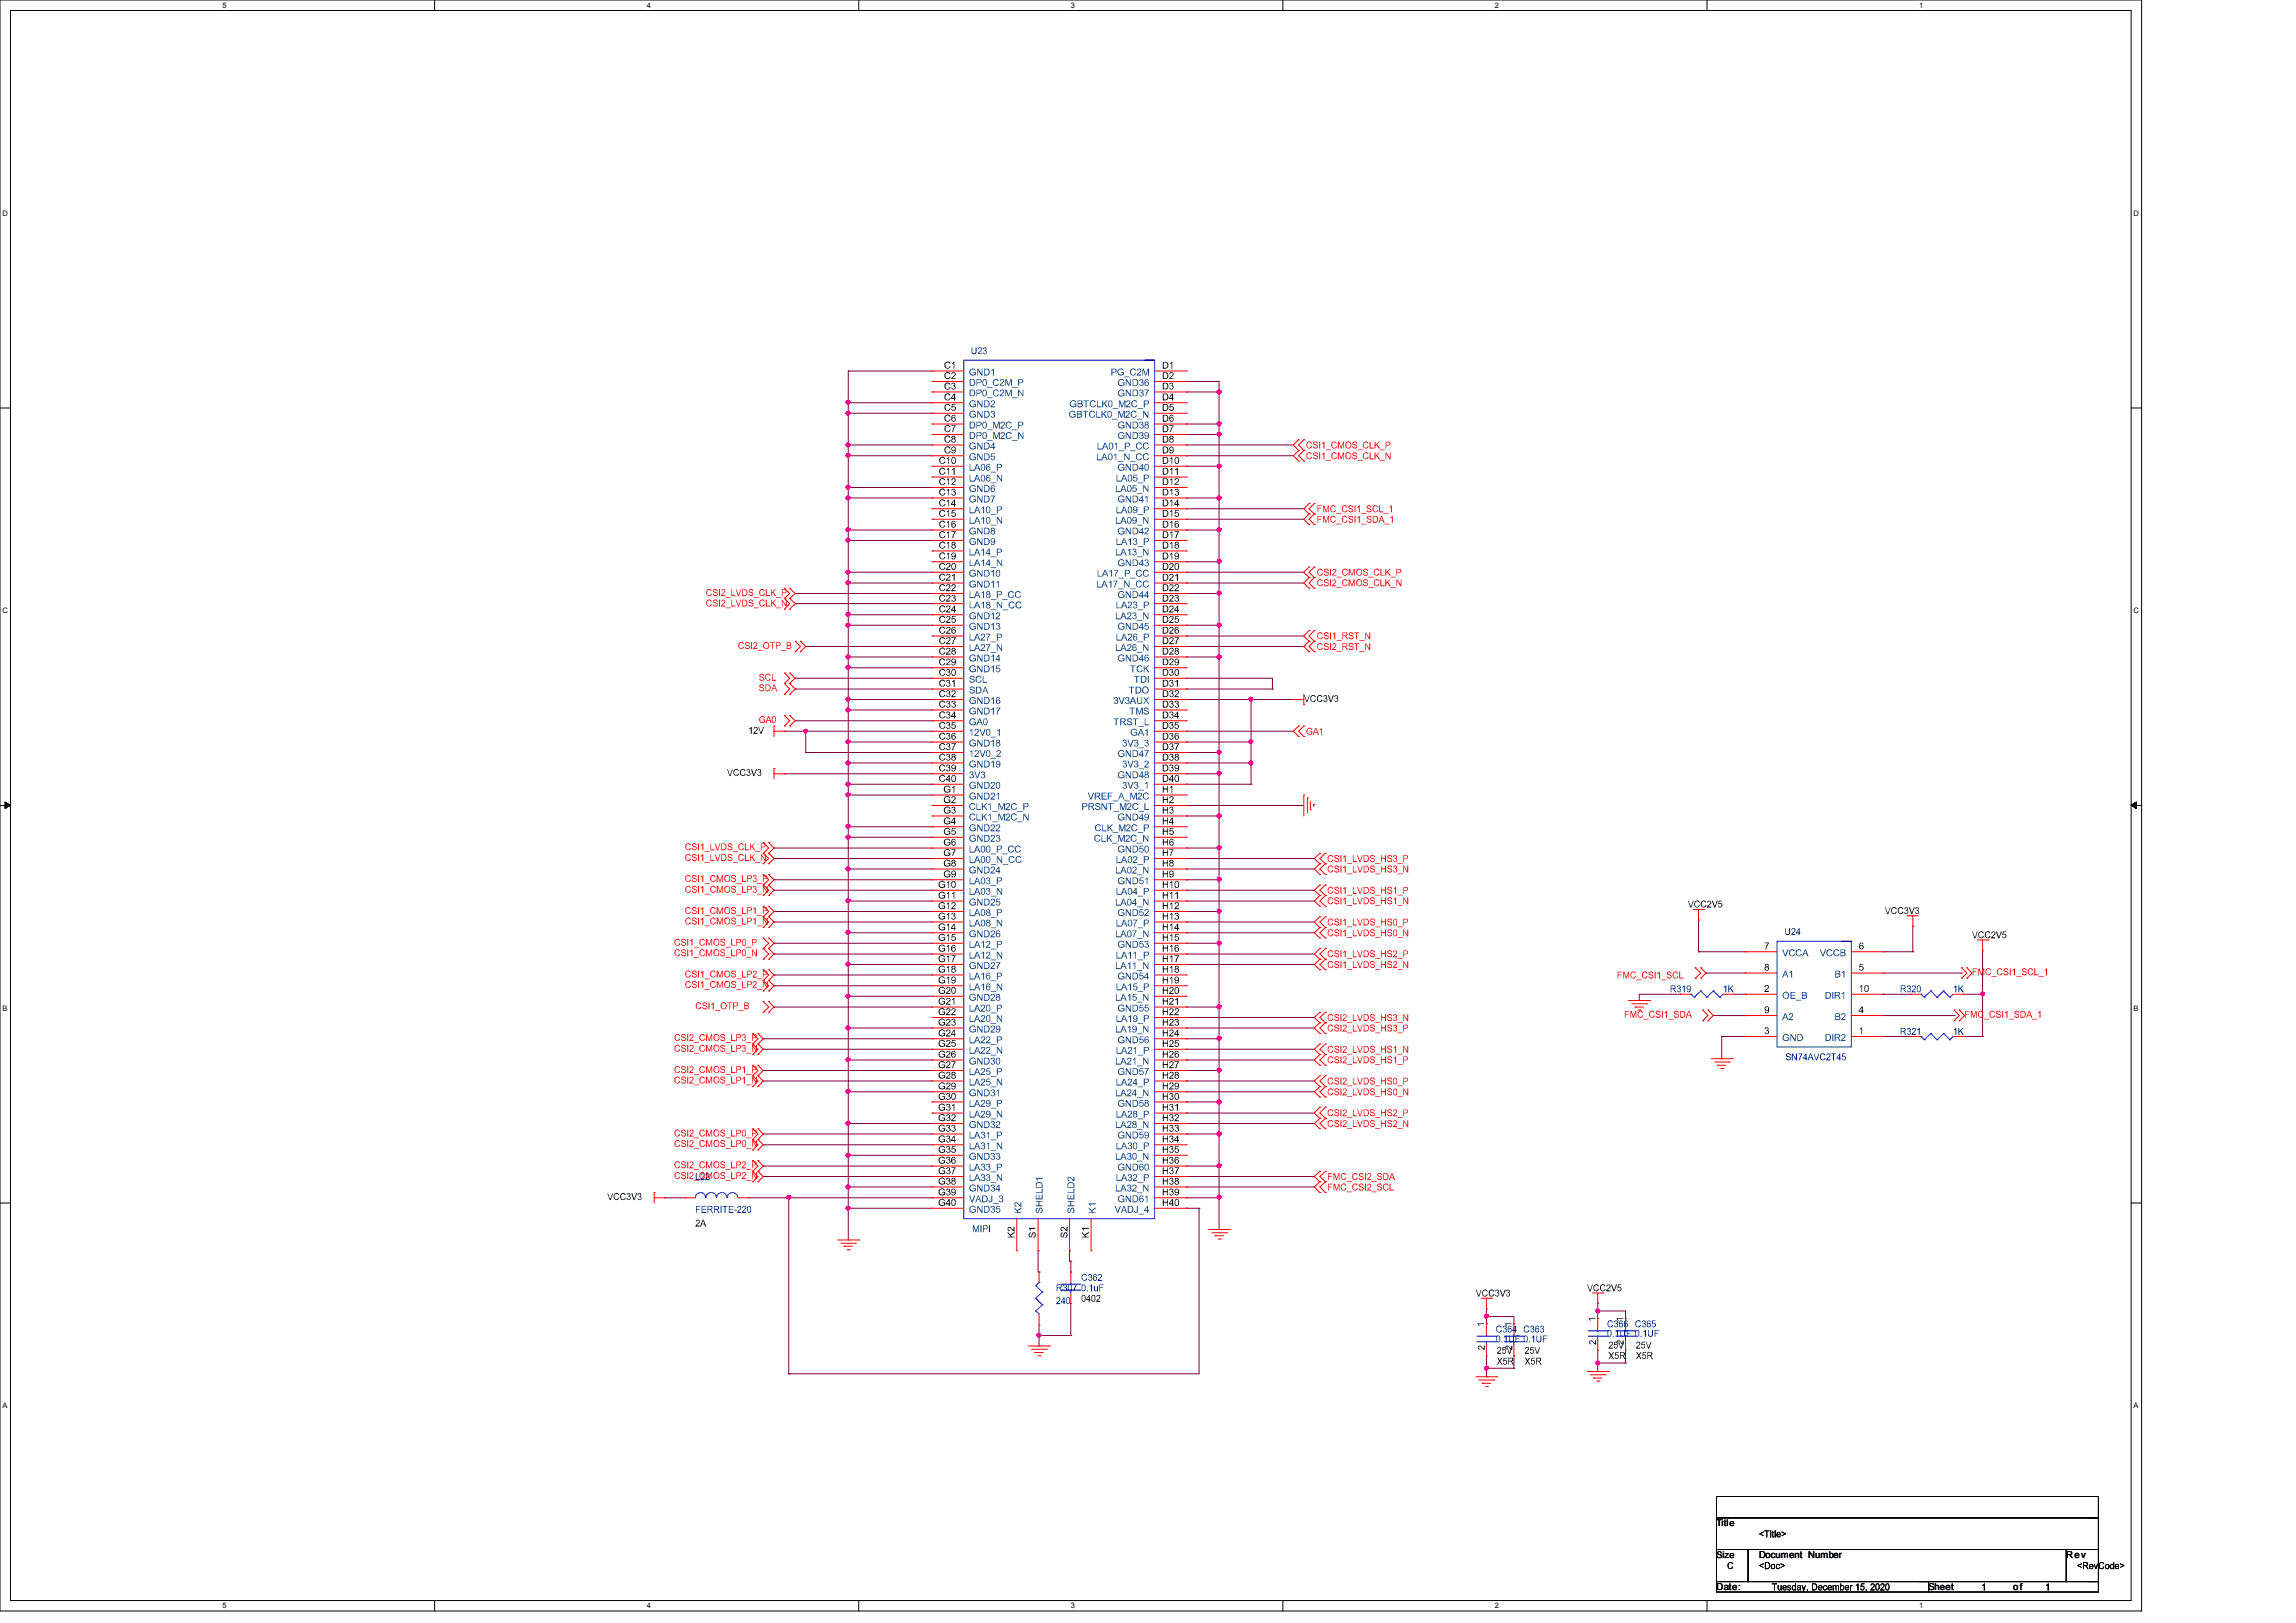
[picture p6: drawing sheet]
<svg xmlns="http://www.w3.org/2000/svg" width="297mm" height="210mm" viewBox="0 0 297 210" stroke-linecap="round" stroke-linejoin="round" font-family="sans-serif">
<defs><g id="words">
<g font-size="1.2">
<text x="222" y="197.5">Title</text>
<text x="222" y="201.6">Size</text>
<text x="227.5" y="201.6">Document Number</text>
<text x="267.3" y="201.6">R ev</text>
<text x="222" y="205.8">Date:</text>
<text x="249.5" y="205.8">Sheet</text>
<text x="260.4" y="205.8">of</text>
</g>
<g font-size="1">
<text x="28.8" y="1">5</text>
<text x="83.7" y="1">4</text>
<text x="138.5" y="1">3</text>
<text x="193.4" y="1">2</text>
<text x="248.2" y="1">1</text>
<text x=".3" y="27.9">D</text>
<text x="276" y="27.9">D</text>
<text x=".3" y="79.4">C</text>
<text x="276" y="79.4">C</text>
<text x=".3" y="130.8">B</text>
<text x="276" y="130.8">B</text>
<text x=".3" y="182.2">A</text>
<text x="276" y="182.2">A</text>
<text x="28.8" y="208.1">5</text>
<text x="83.7" y="208.1">4</text>
<text x="138.5" y="208.1">3</text>
<text x="193.4" y="208.1">2</text>
<text x="248.2" y="208.1">1</text>
</g>
</g></defs>
<path d="M0 0h277v208.4h-277zM1.4 1.4h274.3v205.7h-274.3z" fill="none" stroke="#000" stroke-width=".13"/>
<g fill="#fff">
<path d="M28.8 .1h.5v1.1h-.5z"/>
<path d="M28.8 207.2h.5v1.1h-.5z"/>
</g>
<path d="M56.2 0v1.4M56.2 207.1v1.3" fill="none" stroke="#000" stroke-width=".13"/>
<g fill="#fff">
<path d="M83.7 .1h.5v1.1h-.5z"/>
<path d="M83.7 207.2h.5v1.1h-.5z"/>
</g>
<path d="M111.1 0v1.4M111.1 207.1v1.3" fill="none" stroke="#000" stroke-width=".13"/>
<g fill="#fff">
<path d="M138.5 .1h.5v1.1h-.5z"/>
<path d="M138.5 207.2h.5v1.1h-.5z"/>
</g>
<path d="M165.9 0v1.4M165.9 207.1v1.3" fill="none" stroke="#000" stroke-width=".13"/>
<g fill="#fff">
<path d="M193.4 .1h.5v1.1h-.5z"/>
<path d="M193.4 207.2h.5v1.1h-.5z"/>
</g>
<path d="M220.8 0v1.4M220.8 207.1v1.3" fill="none" stroke="#000" stroke-width=".13"/>
<g fill="#fff">
<path d="M248.2 .1h.6v1.1h-.6z"/>
<path d="M248.2 207.2h.6v1.1h-.6z"/>
<path d="M.3 27.1h.8v1.1h-.8z"/>
<path d="M276 27.1h.7v1.1h-.7z"/>
<path d="M.3 78.5h.8v1h-.8z"/>
<path d="M276 78.5h.7v1h-.7z"/>
</g>
<path d="M0 52.8h1.4M275.7 52.8h1.3" fill="none" stroke="#000" stroke-width=".13"/>
<g fill="#fff">
<path d="M.3 129.9h.7v1.1h-.7z"/>
<path d="M276 129.9h.6v1.1h-.6z"/>
</g>
<path d="M0 104.2h1.4M275.7 104.2h1.3" fill="none" stroke="#000" stroke-width=".13"/>
<path d="M.7 103.8l.7 .4-.7 .4zM275.7 104.2l.7-.4v.8z" fill="#000"/>
<g fill="#000">
<path d="M1.2 104.1h.2l-.1 .2-.1-.1zM1.1 104l.2 .1v.1l-.2-.1zM.9 104l.1-.1 .2 .2h-.1zM.9 103.9l.2 .1-.3-.1zM.7 103.8l.2 .1v.1l-.2-.1zM.6 103.8l.1-.1 .1 .2h-.1zM.6 103.7l.1 .1h-.1h.1v.2l-.1-.1zM.6 103.9h.1v.2h-.1zM.6 104l.1 .1v.1h-.1zM.6 104.1l.1 .1v.1h-.1zM.6 104.3h.1v.2l-.1-.1zM.6 104.4h.1v.2h-.1zM.6 104.5l.1 .1-.1-.1h.2l-.2 .1zM.7 104.5l.2-.1-.1 .2zM.8 104.4h.3l-.2 .1h-.1zM.9 104.4l.2-.1 .1 .1-.2 .1zM1.1 104.3l.1-.1 .1 .1-.2 .1zM1.1 104.3l.2-.2v.2l.1-.1-.2 .1z"/>
<path d="M275.6 104.1h.2v.1l-.1 .1zM275.7 104.1l.2-.1v.1l-.2 .1zM275.8 104h.3l-.2 .1zM276 103.9h.1h.1l-.2 .2-.1-.1zM276.1 103.9l.1-.1 .1 .1-.2 .1zM276.1 103.8h.3l-.1 .1zM276.3 103.7h.1v.3l-.1-.1v-.1h.1h-.1zM276.3 103.9h.1v.2h-.1zM276.3 104l.1 .1v.1h-.1zM276.3 104.1l.1 .1v.1h-.1zM276.3 104.3h.1v.2l-.1-.1zM276.3 104.4h.1v.2h-.1zM276.2 104.5h.2l-.1 .1 .1-.1v.1h-.2zM276.1 104.4l.2 .1-.1 .1-.1-.1zM275.9 104.4l.3 .1h-.1zM275.9 104.3l.2 .1-.1 .1-.2-.1zM275.7 104.2l.2 .1-.1 .1zM275.6 104.2l.2 .1-.2-.1z"/>
</g>
<g fill="#fff">
<path d="M.3 181.4h.7v1.1h-.7z"/>
<path d="M276 181.4h.6v1.1h-.6z"/>
</g>
<path d="M0 155.7h1.4M275.7 155.7h1.3" fill="none" stroke="#000" stroke-width=".13"/>
<path d="M109.7 156.3h.1M109.7 156.3h10.9M109.7 156.3v4.1M109.7 160.4h.1" fill="none" stroke="#800040" stroke-width=".13"/>
<circle cx="109.7" cy="156.3" r=".26" fill="#f0f"/>
<path d="M109.9 156.2v.3l-.2 .1a.26 .26 0 0 1-.3-.3 .26 .26 0 0 1 .3-.2 .26 .26 0 0 1 .2 .2" fill="none" stroke="#f0f" stroke-width=".13"/>
<path d="M109.7 149.5h.1M109.7 149.5h10.9" fill="none" stroke="#800040" stroke-width=".13"/>
<circle cx="109.7" cy="149.5" r=".26" fill="#f0f"/>
<path d="M109.9 149.3v.4h-.2a.26 .26 0 0 1-.3-.2 .26 .26 0 0 1 .3-.3 .26 .26 0 0 1 .2 .3" fill="none" stroke="#f0f" stroke-width=".13"/>
<path d="M109.7 153.6h.1M109.7 149.5v4.1M109.7 153.6h10.9" fill="none" stroke="#800040" stroke-width=".13"/>
<circle cx="109.7" cy="153.6" r=".26" fill="#f0f"/>
<path d="M109.9 153.4v.4h-.2a.26 .26 0 0 1-.3-.2 .26 .26 0 0 1 .3-.3 .26 .26 0 0 1 .2 .3" fill="none" stroke="#f0f" stroke-width=".13"/>
<path d="M109.7 156.3h.1M109.7 145.4h.1M109.7 149.5h.1M109.7 141.3h.1M109.7 141.3v8.2M109.7 153.6v2.7M109.7 145.4h10.9M109.7 141.3h10.9" fill="none" stroke="#800040" stroke-width=".13"/>
<circle cx="109.7" cy="141.2" r=".26" fill="#f0f"/>
<path d="M109.9 141.1v.3l-.2 .1a.26 .26 0 0 1-.3-.3 .26 .26 0 0 1 .3-.2 .26 .26 0 0 1 .2 .2" fill="none" stroke="#f0f" stroke-width=".13"/>
<circle cx="109.7" cy="145.3" r=".26" fill="#f0f"/>
<path d="M109.9 145.2v.3l-.2 .1a.25 .25 0 0 1-.3-.3 .25 .25 0 0 1 .3-.2l.2 .1v.1" fill="none" stroke="#f0f" stroke-width=".13"/>
<path d="M109.7 137.2h.1M109.7 133h.1M109.7 137.2h10.9M109.7 133v8.3M109.7 133h10.9M109.7 141.3h.1" fill="none" stroke="#800040" stroke-width=".13"/>
<circle cx="109.7" cy="137.1" r=".26" fill="#f0f"/>
<path d="M109.9 136.9v.4l-.2 .1a.26 .26 0 0 1-.3-.3 .26 .26 0 0 1 .3-.2 .26 .26 0 0 1 .2 .2" fill="none" stroke="#f0f" stroke-width=".13"/>
<path d="M109.7 128.9h.1M109.7 133h.1M109.7 128.9h10.9M109.7 128.9v4.1" fill="none" stroke="#800040" stroke-width=".13"/>
<circle cx="109.7" cy="128.9" r=".26" fill="#f0f"/>
<path d="M109.9 128.7v.4l-.2 .1a.26 .26 0 0 1-.3-.3 .26 .26 0 0 1 .3-.3 .26 .26 0 0 1 .2 .3" fill="none" stroke="#f0f" stroke-width=".13"/>
<circle cx="109.7" cy="133" r=".26" fill="#f0f"/>
<path d="M109.9 132.8v.4l-.2 .1a.26 .26 0 0 1-.3-.3 .26 .26 0 0 1 .3-.3 .26 .26 0 0 1 .2 .3" fill="none" stroke="#f0f" stroke-width=".13"/>
<path d="M109.7 124.8h.1M109.7 128.9h.1M109.7 124.8h10.9M109.7 124.8v4.1" fill="none" stroke="#800040" stroke-width=".13"/>
<circle cx="109.7" cy="124.8" r=".26" fill="#f0f"/>
<path d="M109.9 124.6v.3l-.2 .1a.25 .25 0 0 1-.3-.2 .25 .25 0 0 1 .3-.3l.2 .1v.2" fill="none" stroke="#f0f" stroke-width=".13"/>
<path d="M109.7 116.6h.1M109.7 116.6v8.2M109.7 116.6h10.9M109.7 120.7h.1M109.7 124.8h.1M109.7 120.7h10.9" fill="none" stroke="#800040" stroke-width=".13"/>
<circle cx="109.7" cy="116.5" r=".26" fill="#f0f"/>
<path d="M109.9 116.4v.3l-.2 .1a.26 .26 0 0 1-.3-.3 .26 .26 0 0 1 .3-.2 .26 .26 0 0 1 .2 .2" fill="none" stroke="#f0f" stroke-width=".13"/>
<circle cx="109.7" cy="120.7" r=".26" fill="#f0f"/>
<path d="M109.9 120.5v.3l-.2 .1a.26 .26 0 0 1-.3-.3 .26 .26 0 0 1 .3-.2 .26 .26 0 0 1 .2 .2" fill="none" stroke="#f0f" stroke-width=".13"/>
<path d="M109.7 112.4h.1M109.7 116.6h.1M109.7 112.4h10.9M109.7 112.4v4.2" fill="none" stroke="#800040" stroke-width=".13"/>
<circle cx="109.7" cy="112.4" r=".26" fill="#f0f"/>
<path d="M109.9 112.3v.3l-.2 .1a.26 .26 0 0 1-.3-.3 .26 .26 0 0 1 .3-.2 .26 .26 0 0 1 .2 .2" fill="none" stroke="#f0f" stroke-width=".13"/>
<path d="M109.7 108.3h.1M109.7 112.4h.1M109.7 108.3h10.9M109.7 108.3v4.1" fill="none" stroke="#800040" stroke-width=".13"/>
<circle cx="109.7" cy="108.3" r=".26" fill="#f0f"/>
<path d="M109.9 108.2v.3l-.2 .1a.26 .26 0 0 1-.3-.3 .26 .26 0 0 1 .3-.2 .26 .26 0 0 1 .2 .2" fill="none" stroke="#f0f" stroke-width=".13"/>
<path d="M109.7 107h.1M109.7 108.3h.1M109.7 101.5h.1M109.7 107h10.9M109.7 107v1.3M109.7 101.5h10.9" fill="none" stroke="#800040" stroke-width=".13"/>
<circle cx="109.7" cy="101.5" r=".26" fill="#f0f"/>
<path d="M109.9 101.3v.3l-.2 .1a.26 .26 0 0 1-.3-.2 .26 .26 0 0 1 .3-.3 .26 .26 0 0 1 .2 .3" fill="none" stroke="#f0f" stroke-width=".13"/>
<path d="M109.7 102.9h.1M109.7 107h.1M109.7 101.5v5.5M109.7 102.9h10.9" fill="none" stroke="#800040" stroke-width=".13"/>
<circle cx="109.7" cy="102.8" r=".26" fill="#f0f"/>
<path d="M109.9 102.7v.3l-.2 .1a.26 .26 0 0 1-.3-.3 .26 .26 0 0 1 .3-.2 .26 .26 0 0 1 .2 .2" fill="none" stroke="#f0f" stroke-width=".13"/>
<circle cx="109.7" cy="106.9" r=".26" fill="#f0f"/>
<path d="M109.9 106.8v.3l-.2 .1a.26 .26 0 0 1-.3-.3 .26 .26 0 0 1 .3-.2 .26 .26 0 0 1 .2 .2" fill="none" stroke="#f0f" stroke-width=".13"/>
<path d="M109.7 98.7h.1M109.7 96h.1M109.7 98.7h10.9M109.7 96v5.5M109.7 96h10.9M109.7 101.5h.1" fill="none" stroke="#800040" stroke-width=".13"/>
<circle cx="109.7" cy="98.7" r=".26" fill="#f0f"/>
<path d="M109.9 98.6v.3l-.2 .1a.26 .26 0 0 1-.3-.3 .26 .26 0 0 1 .3-.2 .26 .26 0 0 1 .2 .2" fill="none" stroke="#f0f" stroke-width=".13"/>
<path d="M109.7 91.9h.1M109.7 96h.1M109.7 91.9h10.9M109.7 91.9v4.1" fill="none" stroke="#800040" stroke-width=".13"/>
<circle cx="109.7" cy="91.9" r=".26" fill="#f0f"/>
<path d="M109.9 91.7v.3l-.2 .1a.26 .26 0 0 1-.3-.2 .26 .26 0 0 1 .3-.3 .26 .26 0 0 1 .2 .3" fill="none" stroke="#f0f" stroke-width=".13"/>
<circle cx="109.7" cy="96" r=".26" fill="#f0f"/>
<path d="M109.9 95.8v.3l-.2 .1a.26 .26 0 0 1-.3-.2 .26 .26 0 0 1 .3-.3 .26 .26 0 0 1 .2 .3" fill="none" stroke="#f0f" stroke-width=".13"/>
<path d="M109.7 90.5h.1M109.7 90.5h10.9" fill="none" stroke="#800040" stroke-width=".13"/>
<circle cx="109.7" cy="90.5" r=".26" fill="#f0f"/>
<path d="M109.9 90.3v.3l-.2 .1a.25 .25 0 0 1-.3-.2 .25 .25 0 0 1 .3-.3l.2 .1v.2" fill="none" stroke="#f0f" stroke-width=".13"/>
<path d="M109.7 91.9h.1M109.7 85h.1M109.7 90.5v1.4M109.7 85h10.9" fill="none" stroke="#800040" stroke-width=".13"/>
<circle cx="109.7" cy="85" r=".26" fill="#f0f"/>
<path d="M109.9 84.8v.4l-.2 .1a.26 .26 0 0 1-.3-.3 .26 .26 0 0 1 .3-.3 .26 .26 0 0 1 .2 .3" fill="none" stroke="#f0f" stroke-width=".13"/>
<path d="M109.7 86.4h.1M109.7 85v1.4M109.7 86.4h10.9" fill="none" stroke="#800040" stroke-width=".13"/>
<circle cx="109.7" cy="86.4" r=".26" fill="#f0f"/>
<path d="M109.9 86.2v.3l-.2 .1a.26 .26 0 0 1-.3-.2 .26 .26 0 0 1 .3-.3 .26 .26 0 0 1 .2 .3" fill="none" stroke="#f0f" stroke-width=".13"/>
<path d="M109.7 79.5h.1M109.7 79.5v1.4M109.7 79.5h10.9M109.7 90.5h.1M109.7 80.9h.1M109.7 86.4v4.1" fill="none" stroke="#800040" stroke-width=".13"/>
<circle cx="109.7" cy="80.9" r=".26" fill="#f0f"/>
<path d="M109.9 80.7v.4l-.2 .1a.26 .26 0 0 1-.3-.3 .26 .26 0 0 1 .3-.3 .26 .26 0 0 1 .2 .3" fill="none" stroke="#f0f" stroke-width=".13"/>
<path d="M109.7 74h.1M109.7 74h10.9M109.7 80.9h.1M109.7 85h.1M109.7 80.9h10.9M109.7 80.9v4.1" fill="none" stroke="#800040" stroke-width=".13"/>
<circle cx="109.7" cy="74" r=".26" fill="#f0f"/>
<path d="M109.9 73.9v.3l-.2 .1a.26 .26 0 0 1-.3-.3 .26 .26 0 0 1 .3-.2 .26 .26 0 0 1 .2 .2" fill="none" stroke="#f0f" stroke-width=".13"/>
<path d="M109.7 75.4h.1M109.7 79.5h.1M109.7 74v5.5M109.7 75.4h10.9" fill="none" stroke="#800040" stroke-width=".13"/>
<circle cx="109.7" cy="75.4" r=".26" fill="#f0f"/>
<path d="M109.9 75.2v.4h-.2a.26 .26 0 0 1-.3-.2 .26 .26 0 0 1 .3-.3 .26 .26 0 0 1 .2 .3" fill="none" stroke="#f0f" stroke-width=".13"/>
<circle cx="109.7" cy="79.5" r=".26" fill="#f0f"/>
<path d="M109.9 79.3v.4l-.2 .1a.26 .26 0 0 1-.3-.3 .26 .26 0 0 1 .3-.3 .26 .26 0 0 1 .2 .3" fill="none" stroke="#f0f" stroke-width=".13"/>
<path d="M109.7 68.6h.1M109.7 69.9h.1M109.7 68.6h10.9M109.7 68.6v1.3" fill="none" stroke="#800040" stroke-width=".13"/>
<circle cx="109.7" cy="69.9" r=".26" fill="#f0f"/>
<path d="M109.9 69.8v.3h-.2a.25 .25 0 0 1-.3-.2 .25 .25 0 0 1 .3-.3l.2 .1v.2" fill="none" stroke="#f0f" stroke-width=".13"/>
<path d="M109.7 69.9h.1M109.7 74h.1M109.7 63.1h.1M109.7 64.4h.1M109.7 68.6h.1M109.7 69.9h10.9M109.7 63.1v5.5M109.7 69.9v4.1M109.7 63.1h10.9M109.7 64.4h10.9" fill="none" stroke="#800040" stroke-width=".13"/>
<circle cx="109.7" cy="64.4" r=".26" fill="#f0f"/>
<path d="M109.9 64.3v.3l-.2 .1a.26 .26 0 0 1-.3-.3 .26 .26 0 0 1 .3-.2 .26 .26 0 0 1 .2 .2" fill="none" stroke="#f0f" stroke-width=".13"/>
<circle cx="109.7" cy="68.5" r=".26" fill="#f0f"/>
<path d="M109.9 68.4v.3l-.2 .1a.26 .26 0 0 1-.3-.3 .26 .26 0 0 1 .3-.2 .26 .26 0 0 1 .2 .2" fill="none" stroke="#f0f" stroke-width=".13"/>
<path d="M109.7 57.6h.1M109.7 57.6h10.9" fill="none" stroke="#800040" stroke-width=".13"/>
<circle cx="109.7" cy="57.6" r=".26" fill="#f0f"/>
<path d="M109.9 57.4v.3l-.2 .1a.26 .26 0 0 1-.3-.2 .26 .26 0 0 1 .3-.3 .26 .26 0 0 1 .2 .3" fill="none" stroke="#f0f" stroke-width=".13"/>
<path d="M109.7 59h.1M109.7 57.6v5.5M109.7 59h10.9M109.7 63.1h.1" fill="none" stroke="#800040" stroke-width=".13"/>
<circle cx="109.7" cy="58.9" r=".26" fill="#f0f"/>
<path d="M109.9 58.8v.3l-.2 .1a.26 .26 0 0 1-.3-.3 .26 .26 0 0 1 .3-.2 .26 .26 0 0 1 .2 .2" fill="none" stroke="#f0f" stroke-width=".13"/>
<circle cx="109.7" cy="63" r=".26" fill="#f0f"/>
<path d="M109.9 62.9v.3l-.2 .1a.25 .25 0 0 1-.3-.3 .25 .25 0 0 1 .3-.2l.2 .1v.1" fill="none" stroke="#f0f" stroke-width=".13"/>
<path d="M109.7 52.1h.1M109.7 53.5h.1M109.7 52.1h10.9M109.7 52.1v1.4" fill="none" stroke="#800040" stroke-width=".13"/>
<circle cx="109.7" cy="52.1" r=".26" fill="#f0f"/>
<path d="M109.9 51.9v.3l-.2 .1a.26 .26 0 0 1-.3-.2 .26 .26 0 0 1 .3-.3 .26 .26 0 0 1 .2 .3" fill="none" stroke="#f0f" stroke-width=".13"/>
<circle cx="109.7" cy="53.5" r=".26" fill="#f0f"/>
<path d="M109.9 53.3v.3l-.2 .1a.26 .26 0 0 1-.3-.2 .26 .26 0 0 1 .3-.3 .26 .26 0 0 1 .2 .3" fill="none" stroke="#f0f" stroke-width=".13"/>
<path d="M109.7 53.5h.1M109.7 57.6h.1M109.7 48h.1M109.7 52.1h.1M109.7 53.5h10.9M109.7 48v4.1M109.7 53.5v4.1M109.7 48h10.9M153.5 155h.1M153.5 155h4.2v4.1M157.7 159.1h.1" fill="none" stroke="#800040" stroke-width=".13"/>
<circle cx="157.7" cy="154.9" r=".26" fill="#f0f"/>
<path d="M157.9 154.8a.27 .27 0 0 1-.1 .3 .27 .27 0 0 1-.4-.2l.2-.2 .1-.1 .2 .1v.2" fill="none" stroke="#f0f" stroke-width=".13"/>
<path d="M153.5 150.9h.1M153.5 150.9h4.2" fill="none" stroke="#800040" stroke-width=".13"/>
<circle cx="157.7" cy="150.8" r=".26" fill="#f0f"/>
<path d="M157.9 150.7v.3l-.2 .1a.26 .26 0 0 1-.3-.3 .26 .26 0 0 1 .3-.2 .26 .26 0 0 1 .2 .2" fill="none" stroke="#f0f" stroke-width=".13"/>
<path d="M153.5 146.7h.1M153.5 142.6h.1M153.5 142.6h4.2v12.4M153.5 146.7h4.2M157.7 155h.1M157.7 150.9h.1M157.7 146.7h.1" fill="none" stroke="#800040" stroke-width=".13"/>
<circle cx="157.7" cy="142.6" r=".26" fill="#f0f"/>
<path d="M157.9 142.5a.27 .27 0 0 1-.1 .3 .27 .27 0 0 1-.4-.2l.2-.2 .1-.1 .2 .1v.2" fill="none" stroke="#f0f" stroke-width=".13"/>
<circle cx="157.7" cy="146.7" r=".26" fill="#f0f"/>
<path d="M157.9 146.6v.3l-.2 .1a.26 .26 0 0 1-.3-.3 .26 .26 0 0 1 .3-.2 .26 .26 0 0 1 .2 .2" fill="none" stroke="#f0f" stroke-width=".13"/>
<path d="M153.5 138.5h.1M153.5 138.5h4.2" fill="none" stroke="#800040" stroke-width=".13"/>
<circle cx="157.7" cy="138.5" r=".26" fill="#f0f"/>
<path d="M157.9 138.3v.3l-.2 .1a.25 .25 0 0 1-.3-.2 .25 .25 0 0 1 .3-.3l.2 .1v.2" fill="none" stroke="#f0f" stroke-width=".13"/>
<path d="M153.5 134.4h.1M153.5 130.3h.1M153.5 130.3h4.2v12.3M153.5 134.4h4.2M157.7 138.5h.1M157.7 134.4h.1M157.7 142.6h.1" fill="none" stroke="#800040" stroke-width=".13"/>
<circle cx="157.7" cy="130.3" r=".26" fill="#f0f"/>
<path d="M157.9 130.1v.3l-.2 .1a.26 .26 0 0 1-.3-.2 .26 .26 0 0 1 .3-.3 .26 .26 0 0 1 .2 .3" fill="none" stroke="#f0f" stroke-width=".13"/>
<circle cx="157.7" cy="134.4" r=".26" fill="#f0f"/>
<path d="M157.9 134.2v.3l-.2 .1a.26 .26 0 0 1-.3-.2 .26 .26 0 0 1 .3-.3 .26 .26 0 0 1 .2 .3" fill="none" stroke="#f0f" stroke-width=".13"/>
<path d="M153.5 117.9h.1M153.5 117.9h4.2v12.4M153.5 122h.1M153.5 122h4.2M157.7 130.3h.1M157.7 122h.1" fill="none" stroke="#800040" stroke-width=".13"/>
<circle cx="157.7" cy="117.9" r=".26" fill="#f0f"/>
<path d="M157.9 117.8v.3l-.2 .1a.25 .25 0 0 1-.3-.3 .25 .25 0 0 1 .3-.3l.2 .1v.2" fill="none" stroke="#f0f" stroke-width=".13"/>
<circle cx="157.7" cy="122" r=".26" fill="#f0f"/>
<path d="M157.9 121.9v.3l-.2 .1a.26 .26 0 0 1-.3-.3 .26 .26 0 0 1 .3-.2 .26 .26 0 0 1 .2 .2" fill="none" stroke="#f0f" stroke-width=".13"/>
<path d="M153.5 113.8h.1M153.5 113.8h4.2" fill="none" stroke="#800040" stroke-width=".13"/>
<circle cx="157.7" cy="113.8" r=".26" fill="#f0f"/>
<path d="M157.9 113.6v.4h-.2a.26 .26 0 0 1-.3-.2 .26 .26 0 0 1 .3-.3 .26 .26 0 0 1 .2 .3" fill="none" stroke="#f0f" stroke-width=".13"/>
<path d="M153.5 109.7h.1M153.5 109.7h4.2M157.7 117.9h.1M157.7 113.8v4.1" fill="none" stroke="#800040" stroke-width=".13"/>
<circle cx="157.7" cy="109.7" r=".26" fill="#f0f"/>
<path d="M157.9 109.5v.4h-.2a.26 .26 0 0 1-.3-.2 .26 .26 0 0 1 .3-.3 .26 .26 0 0 1 .2 .3" fill="none" stroke="#f0f" stroke-width=".13"/>
<path d="M153.5 105.6h.1M153.5 100.1h.1M153.5 100.1h4.2v13.7M153.5 105.6h4.2M157.7 113.8h.1M157.7 109.7h.1M157.7 105.6h.1" fill="none" stroke="#800040" stroke-width=".13"/>
<circle cx="157.7" cy="100.1" r=".26" fill="#f0f"/>
<path d="M157.9 99.9v.4h-.2a.26 .26 0 0 1-.3-.2 .26 .26 0 0 1 .3-.3 .26 .26 0 0 1 .2 .3" fill="none" stroke="#f0f" stroke-width=".13"/>
<circle cx="157.7" cy="105.6" r=".26" fill="#f0f"/>
<path d="M157.9 105.4v.4h-.2a.26 .26 0 0 1-.3-.2 .26 .26 0 0 1 .3-.3 .26 .26 0 0 1 .2 .3" fill="none" stroke="#f0f" stroke-width=".13"/>
<path d="M153.5 97.4h.1M153.5 97.4h4.2" fill="none" stroke="#800040" stroke-width=".13"/>
<circle cx="157.7" cy="97.3" r=".26" fill="#f0f"/>
<path d="M157.9 97.2v.3l-.2 .1a.25 .25 0 0 1-.3-.3 .25 .25 0 0 1 .3-.2h.2v.2" fill="none" stroke="#f0f" stroke-width=".13"/>
<path d="M153.5 85h.1M153.5 85h4.2M157.7 97.4v2.7M157.7 100.1h.1" fill="none" stroke="#800040" stroke-width=".13"/>
<circle cx="157.7" cy="85" r=".26" fill="#f0f"/>
<path d="M157.9 84.8v.4l-.2 .1a.26 .26 0 0 1-.3-.3 .26 .26 0 0 1 .3-.3 .26 .26 0 0 1 .2 .3" fill="none" stroke="#f0f" stroke-width=".13"/>
<path d="M153.5 76.8h.1M153.5 76.8h4.2v20.6M153.5 80.9h.1M153.5 80.9h4.2M157.7 97.4h.1M157.7 85h.1M157.7 80.9h.1" fill="none" stroke="#800040" stroke-width=".13"/>
<circle cx="157.7" cy="76.7" r=".26" fill="#f0f"/>
<path d="M157.9 76.6v.3l-.2 .1a.25 .25 0 0 1-.3-.2 .25 .25 0 0 1 .3-.3l.2 .1v.2" fill="none" stroke="#f0f" stroke-width=".13"/>
<circle cx="157.7" cy="80.9" r=".26" fill="#f0f"/>
<path d="M157.9 80.7v.4l-.2 .1a.26 .26 0 0 1-.3-.3 .26 .26 0 0 1 .3-.3 .26 .26 0 0 1 .2 .3" fill="none" stroke="#f0f" stroke-width=".13"/>
<path d="M153.5 72.7h.1M153.5 72.7h4.2" fill="none" stroke="#800040" stroke-width=".13"/>
<circle cx="157.7" cy="72.6" r=".26" fill="#f0f"/>
<path d="M157.9 72.5v.3l-.2 .1a.26 .26 0 0 1-.3-.3 .26 .26 0 0 1 .3-.2 .26 .26 0 0 1 .2 .2" fill="none" stroke="#f0f" stroke-width=".13"/>
<path d="M153.5 68.6h.1M153.5 68.6h4.2M157.7 76.8h.1M157.7 72.7v4.1" fill="none" stroke="#800040" stroke-width=".13"/>
<circle cx="157.7" cy="68.5" r=".26" fill="#f0f"/>
<path d="M157.9 68.4v.3l-.2 .1a.26 .26 0 0 1-.3-.3 .26 .26 0 0 1 .3-.2 .26 .26 0 0 1 .2 .2" fill="none" stroke="#f0f" stroke-width=".13"/>
<path d="M153.5 64.4h.1M153.5 64.4h4.2v8.3M157.7 72.7h.1M157.7 68.6h.1" fill="none" stroke="#800040" stroke-width=".13"/>
<circle cx="157.7" cy="64.4" r=".26" fill="#f0f"/>
<path d="M157.9 64.3v.3l-.2 .1a.26 .26 0 0 1-.3-.3 .26 .26 0 0 1 .3-.2 .26 .26 0 0 1 .2 .2" fill="none" stroke="#f0f" stroke-width=".13"/>
<path d="M153.5 60.3h.1M153.5 60.3h4.2" fill="none" stroke="#800040" stroke-width=".13"/>
<circle cx="157.7" cy="60.3" r=".26" fill="#f0f"/>
<path d="M157.9 60.2v.3l-.2 .1a.26 .26 0 0 1-.3-.3 .26 .26 0 0 1 .3-.2 .26 .26 0 0 1 .2 .2" fill="none" stroke="#f0f" stroke-width=".13"/>
<path d="M153.5 56.2h.1M153.5 56.2h4.2M157.7 64.4h.1M157.7 60.3v4.1" fill="none" stroke="#800040" stroke-width=".13"/>
<circle cx="157.7" cy="56.2" r=".26" fill="#f0f"/>
<path d="M157.9 56v.4h-.2a.25 .25 0 0 1-.3-.2 .25 .25 0 0 1 .3-.3l.2 .1v.2" fill="none" stroke="#f0f" stroke-width=".13"/>
<path d="M153.5 54.9h.1M153.5 50.7h.1M153.5 50.7h4.2v9.6M153.5 54.9h4.2M157.7 56.2h.1M157.7 54.9h.1M157.7 60.3h.1" fill="none" stroke="#800040" stroke-width=".13"/>
<circle cx="157.7" cy="50.7" r=".26" fill="#f0f"/>
<path d="M157.9 50.5v.4l-.2 .1a.26 .26 0 0 1-.3-.3 .26 .26 0 0 1 .3-.2 .26 .26 0 0 1 .2 .2" fill="none" stroke="#f0f" stroke-width=".13"/>
<circle cx="157.7" cy="54.8" r=".26" fill="#f0f"/>
<path d="M157.9 54.7v.3l-.2 .1a.26 .26 0 0 1-.3-.3 .26 .26 0 0 1 .3-.2 .26 .26 0 0 1 .2 .2" fill="none" stroke="#f0f" stroke-width=".13"/>
<g fill="none" stroke="#800040" stroke-width=".13">
<path d="M153.5 49.4h.1M153.5 49.4h4.2v1.3M157.7 50.7h.1M104.2 94.6h.1M104.2 94.6h16.4M100.1 109.7h.1M100.1 111.1h.1M100.1 113.8h.1M100.1 115.2h.1M100.1 119.3h.1M100.1 109.7h20.5M100.1 111.1h20.5"/>
<path d="M100.1 113.8h20.5M100.1 115.2h20.5M100.1 119.3h20.5M101.5 100.1h.1M101.5 100.1h19.1M153.5 119.3h.1M153.5 116.6h.1M153.5 115.2h.1M153.5 111.1h.1M153.5 112.4h.1M153.5 104.2h.1M153.5 111.1h16.5"/>
<path d="M153.5 115.2h16.5M153.5 119.3h16.5M153.5 116.6h16.5M153.5 112.4h16.5M153.5 104.2h15.2M98.7 134.4h.1M98.7 135.8h.1M98.7 138.5h.1M98.7 139.9h.1M98.7 134.4h21.9M98.7 135.8h21.9M98.7 138.5h21.9"/>
<path d="M98.7 139.9h21.9M100.1 126.2h.1M100.1 122h.1M100.1 123.4h.1M100.1 127.6h.1M100.1 130.3h.1M100.1 126.2h20.5M100.1 122h20.5M100.1 123.4h20.5M100.1 127.6h20.5M100.1 130.3h20.5M153.5 139.9h.1"/>
<path d="M153.5 137.2h.1M153.5 135.8h.1M153.5 133h.1M153.5 131.7h.1M153.5 124.8h.1M153.5 123.4h.1M153.5 120.7h.1M153.5 123.4h16.5M153.5 135.8h16.5M153.5 139.9h16.5M153.5 137.2h16.5M153.5 133h16.5"/>
<path d="M153.5 131.7h16.5M153.5 124.8h16.5M153.5 120.7h16.5M98.7 146.7h.1M98.7 148.1h.1M98.7 150.9h.1M98.7 152.2h.1M98.7 146.7h21.9M98.7 148.1h21.9M98.7 150.9h21.9M98.7 152.2h21.9M153.5 153.6h.1"/>
<path d="M153.5 152.2h.1M153.5 144h.1M153.5 145.4h.1M153.5 141.3h.1M153.5 152.2h16.5M153.5 153.6h16.5M153.5 144h16.5M153.5 145.4h16.5M153.5 141.3h16.5"/>
</g>
<path d="M104 94.4h.2l.2 .1v.3l-.2 .1-.2-.1z" fill-rule="evenodd" fill="#f0f"/>
<path d="M104.4 94.4v.4l-.2 .1-.2-.1v-.2v-.2h.2l.2 .1v.1" fill="none" stroke="#f0f" stroke-width=".13"/>
<g fill="none" stroke="#800040" stroke-width=".13">
<path d="M101.5 94.6h.1M101.5 94.6h2.7v2.8M104.2 97.4h.1M104.2 97.4h16.4M120.6 97.4h.1M153.5 96h.1M153.5 90.5h.1M153.5 90.5h8.3v8.2M153.5 96h8.3M161.8 98.7h.1M161.8 96h.1M153.5 101.5h.1"/>
<path d="M153.5 101.5h8.3"/>
</g>
<circle cx="161.8" cy="90.5" r=".26" fill="#f0f"/>
<path d="M162.1 90.3l-.1 .3-.2 .1a.25 .25 0 0 1-.3-.2 .25 .25 0 0 1 .3-.3l.2 .1 .1 .2" fill="none" stroke="#f0f" stroke-width=".13"/>
<circle cx="161.8" cy="96" r=".26" fill="#f0f"/>
<path d="M162.1 95.8l-.1 .3-.2 .1a.26 .26 0 0 1-.3-.2 .26 .26 0 0 1 .3-.3 .26 .26 0 0 1 .3 .3" fill="none" stroke="#f0f" stroke-width=".13"/>
<g fill="none" stroke="#800040" stroke-width=".13">
<path d="M153.5 57.6h.1M153.5 59h.1M153.5 57.6h13.8M153.5 59h13.8M102.9 76.8h.1M102.9 78.1h.1M102.9 76.8h17.7M102.9 78.1h17.7M153.5 65.8h.1M153.5 67.2h.1M153.5 74h.1M153.5 75.4h.1"/>
<path d="M153.5 65.8h15.2M153.5 67.2h15.2M153.5 74h15.2M153.5 75.4h15.2M102.9 87.8h.1M102.9 89.2h.1M102.9 93.3h.1M102.9 87.8h17.7M102.9 89.2h17.7M102.9 93.3h17.7M104.2 83.7h.1M104.2 83.7h16.4"/>
<path d="M153.5 82.3h.1M153.5 83.7h.1M153.5 87.8h.1M153.5 89.2h.1M153.5 94.6h.1M153.5 87.8h11.1v1.4M153.5 89.2h11.1M153.5 83.7h15.2M153.5 82.3h15.2M153.5 94.6h13.8M161.8 90.5h.1M161.8 90.5h5.5"/>
<path d="M164.6 89.2h.1M134.3 161.8h.1M134.3 161.8v2.8M134.4 172.8h.1M134.4 171.4v1.4M134.4 172.8h4.1M138.3 161.8h.1M138.3 161.8v1.4M138.5 172.8h.1M138.5 168.7v4.1"/>
</g>
<circle cx="134.4" cy="172.8" r=".26" fill="#f0f"/>
<path d="M134.6 172.6l-.1 .3-.1 .1a.25 .25 0 0 1-.3-.2 .25 .25 0 0 1 .3-.3l.1 .1 .1 .2" fill="none" stroke="#f0f" stroke-width=".13"/>
<path d="M100.1 117.9h.1M100.1 117.9h20.5M86 155h.1M86 155h2.6M96.8 155h5.2M102 155h.1M102 155v22.8M102 177.8h.1M134.4 174.2h.1M134.4 172.8v1.4" fill="none" stroke="#800040" stroke-width=".13"/>
<circle cx="102" cy="154.9" r=".26" fill="#f0f"/>
<path d="M102.3 154.8a.27 .27 0 0 1-.2 .3 .27 .27 0 0 1-.3-.2l.1-.2 .1-.1 .2 .1 .1 .2" fill="none" stroke="#f0f" stroke-width=".13"/>
<path d="M102 155h18.6M120.6 155h.1M192.3 170.3h.1M192.3 171.3h.1M192.3 169.3v2M192.3 170.3h3.5v1M195.8 171.3h.1" fill="none" stroke="#800040" stroke-width=".13"/>
<circle cx="192.3" cy="170.3" r=".26" fill="#f0f"/>
<path d="M192.5 170.1v.4l-.2 .1a.26 .26 0 0 1-.3-.3 .26 .26 0 0 1 .3-.3 .26 .26 0 0 1 .2 .3" fill="none" stroke="#f0f" stroke-width=".13"/>
<path d="M192.3 177h.1M192.3 175.4v1.6M192.3 177h3.5M195.8 177h.1M195.8 175.4v1.6" fill="none" stroke="#800040" stroke-width=".13"/>
<circle cx="192.3" cy="177" r=".26" fill="#f0f"/>
<path d="M192.5 176.9v.3l-.2 .1a.26 .26 0 0 1-.3-.3 .26 .26 0 0 1 .3-.2 .26 .26 0 0 1 .2 .2" fill="none" stroke="#f0f" stroke-width=".13"/>
<path d="M192.3 178.1h.1M192.3 177v1.1M206.7 169.6h.1M206.7 168.7v.9M206.7 169.6h3.6v1M210.3 170.6h.1" fill="none" stroke="#800040" stroke-width=".13"/>
<circle cx="206.7" cy="169.6" r=".26" fill="#f0f"/>
<path d="M206.9 169.5l-.1 .3-.1 .1a.26 .26 0 0 1-.3-.3 .26 .26 0 0 1 .3-.2 .26 .26 0 0 1 .2 .2" fill="none" stroke="#f0f" stroke-width=".13"/>
<path d="M206.7 170.6h.1M206.7 176.4h.1M206.7 169.6v1M206.7 174.7v1.7M206.7 176.4h3.6M210.3 176.4h.1M210.3 174.7v1.7" fill="none" stroke="#800040" stroke-width=".13"/>
<circle cx="206.7" cy="176.4" r=".26" fill="#f0f"/>
<path d="M206.9 176.2l-.1 .3-.1 .1a.26 .26 0 0 1-.3-.2 .26 .26 0 0 1 .3-.3 .26 .26 0 0 1 .2 .3" fill="none" stroke="#f0f" stroke-width=".13"/>
<path d="M153.5 98.7h.1M153.5 98.7h8.3M153.5 156.3h.1M153.5 156.3h1.6M155.1 156.3h.1M155.1 156.3v21.5h-53.1M102 177.8h.1M206.7 177.5h.1M206.7 176.4v1.1" fill="none" stroke="#800040" stroke-width=".13"/>
<circle cx="161.8" cy="98.7" r=".26" fill="#f0f"/>
<path d="M162.1 98.6l-.1 .3-.2 .1a.26 .26 0 0 1-.3-.3 .26 .26 0 0 1 .3-.2 .26 .26 0 0 1 .3 .2" fill="none" stroke="#f0f" stroke-width=".13"/>
<g fill="none" stroke="#800040" stroke-width=".13">
<path d="M161.8 98.7v2.8M161.8 101.5h.1M219.7 119h.1M219.7 119v4.1M247.4 119.8h.1M247.4 119.8v3.3M212 128.7h5.4M217.4 128.7h.1M219.7 123.1h.1M219.7 123.1h6.1M221.6 131.4h4.2M222.7 134.1h.1"/>
<path d="M222.7 137h.1M222.7 134.1h3.1M222.7 134.1v2.9M224.2 128.7h1.6M225.8 131.4h.1M225.8 128.7h.1M243.6 128.7h.1M243.6 123.1h3.8M243.6 131.4h9.2M243.6 128.7h3.5M243.6 134.1h3.5M243.6 125.9h10.1"/>
<path d="M247.1 134.1h.1M247.4 123.1h.1M252.8 131.4h.1M253.7 125.9h.1M254 128.7h2.5M256.5 128.7h.1M256.5 134.1h.1M256.5 128.7v5.4M134.3 164.6h.1M134.4 164.6h.1M138.3 163.2h.2M138.5 163.2h.1"/>
<path d="M138.5 164.6h.1M138.5 163.2v1.4"/>
</g>
<circle cx="256.5" cy="128.6" r=".26" fill="#f0f"/>
<path d="M256.7 128.4l-.1 .4-.1 .1a.26 .26 0 0 1-.3-.3 .26 .26 0 0 1 .3-.3 .26 .26 0 0 1 .2 .3" fill="none" stroke="#f0f" stroke-width=".13"/>
<path d="M212 129.5h.1M212 128.7v.8M220.7 125.9h.1M220.7 125.9h5.1M254 134.1h.1M254 134.1h2.5M256.5 128.7h.1M256.5 123v5.7" fill="none" stroke="#800040" stroke-width=".13"/>
<g fill="none" stroke="#f00" stroke-width=".13">
<path d="M100.1 99.4h.1M100.1 93.9h.1M100.1 93.9v1.4M100.1 99.4v1.4M100.1 94.6h1.4M101.5 94.6h.1M167.3 90.5h.1M167.3 90.5h1.4M168.7 91.2h.1M168.7 89.8v1.4M98.7 109h.1M98.7 110.4h.1"/>
<path d="M98.7 109l.7 .7-.7 .7M99.4 110.4h.1M99.4 109h.1M99.4 109l.7 .7-.7 .7M100.1 100.1h1.4M101.5 100.1h.1M168.7 102.9h.1M168.7 102.9v2.7M169.1 103.3h.1M169.1 103.3v1.9M169.5 104.8h.1M169.5 103.7v1.1"/>
<path d="M169.9 104.1h.1M169.9 104.1v.3M219 117.7h1.4M219.7 119h.1M219.7 117.7v1.3M220.4 117.7h.1M246.7 118.5h.1M246.7 118.5h1.4M247.4 119.8h.1M247.4 118.5v1.3M210.7 129.5h2.7M211.1 129.9h1.9"/>
<path d="M211.5 130.3h.1M211.5 130.3h1.1M211.9 130.7h.3M212.2 130.7h.1M213 129.9h.1M213.4 129.5h.1M221.4 137h2.7M221.8 137.4h1.9M222.2 137.8h.1M222.2 137.8h1.1M222.6 138.3h.3M222.9 138.3h.1"/>
<path d="M223.7 137.4h.1M224.1 137h.1M255.8 121.6h1.4M256.5 123h.1M256.5 121.6v1.4M257.2 121.6h.1M84.6 154.3h.1M84.6 155h1.4M84.6 154.3v1.4M86 155h.1M156.3 159.1h2.8M156.8 159.5h1.9"/>
<path d="M157.2 159.9h.1M157.2 159.9h1.1M158.7 159.5h.1M159.1 159.1h.1M108.3 160.4h2.8M108.8 160.9h1.9M109.2 161.2h.1M109.2 161.2h1.1M109.6 161.7h.3M109.9 161.7h.1M110.7 160.9h.1M111.1 160.4h.1"/>
<path d="M133 174.2h2.8M133.4 174.6h1.9M133.9 175h.1M133.9 175h1.1M134.3 175.4h.2M134.5 175.4h.1M135.3 174.6h.1M135.8 174.2h.1M157.6 160.3h.3M157.9 160.3h.1M190.9 178.1h2.7M191.3 178.6h2"/>
<path d="M191.6 168h1.4M191.7 179h.1M191.7 179h1.1M192.2 179.4h.2M192.3 169.3h.1M192.3 168v1.3M192.4 179.4h.1M193 168h.1M193.3 178.6h.1M193.6 178.1h.1M205.3 177.5h2.8M205.7 177.9h1.9"/>
<path d="M206 167.3h1.3M206.1 178.3h.1M206.1 178.3h1.1M206.5 178.7h.3M206.7 168.7h.1M206.7 167.3v1.4M206.8 178.7h.1M207.3 167.3h.1M207.6 177.9h.1M208.1 177.5h.1"/>
</g>
<g fill="#000">
<path d="M96.9 94.3l.3-.2v.9h-.1v-.8l-.1 .2zM97.6 94.1a.29 .29 0 0 1 .4 .2 .29 .29 0 0 1-.3 .4l-.1 .1h.4v.2h-.5v-.3a.46 .46 0 0 0 .4-.5h-.2l-.2 .1zM98.1 94.1h.1l.2 .7 .3-.7h.1l-.3 .9h-.1z"/>
<path d="M168.7 90h.1l.2 .7 .3-.7h.1l-.3 .8h-.1zM169.6 90l.4-.1 .2 .3h-.1a.28 .28 0 0 0-.4-.1 .28 .28 0 0 0-.1 .4 .24 .24 0 0 0 .2 .2 .24 .24 0 0 0 .3-.2l.1 .1a.41 .41 0 0 1-.6 .1 .41 .41 0 0 1-.1-.6zM170.5 90l.4-.1 .2 .3h-.2a.27 .27 0 0 0-.3-.1 .27 .27 0 0 0-.1 .4 .25 .25 0 0 0 .2 .2 .25 .25 0 0 0 .3-.2l.1 .1a.41 .41 0 0 1-.6 .1 .41 .41 0 0 1-.1-.6zM171.3 90a.23 .23 0 0 1 .3 0 .23 .23 0 0 1 0 .3 .26 .26 0 0 1 0 .5 .26 .26 0 0 1-.4-.2l.2 .1a.18 .18 0 0 0 .2-.1 .18 .18 0 0 0-.2-.2v-.1a.14 .14 0 0 0 .2-.1 .14 .14 0 0 0-.1-.2 .14 .14 0 0 0-.2 .1l-.1 .1zM171.8 90h.1l.3 .7 .2-.7h.2l-.4 .8h-.1zM172.7 90a.23 .23 0 0 1 .3 0 .23 .23 0 0 1 0 .3 .27 .27 0 0 1 0 .5 .27 .27 0 0 1-.4-.2h.1a.18 .18 0 0 0 .3 .1 .18 .18 0 0 0-.1-.3h-.1v-.1a.14 .14 0 0 0 .2-.1 .14 .14 0 0 0-.2-.2 .14 .14 0 0 0-.1 .2h-.1z"/>
<path d="M94.1 99.5l.3 .8 .3-.8h.1l-.3 .9h-.1zM95 99.6l.4-.1 .2 .2-.1 .1a.28 .28 0 0 0-.4-.2 .28 .28 0 0 0-.1 .5 .24 .24 0 0 0 .2 .2 .24 .24 0 0 0 .3-.2h.1a.41 .41 0 0 1-.6 .2 .41 .41 0 0 1-.1-.6zM95.8 99.6l.4-.1 .2 .2-.1 .1a.27 .27 0 0 0-.4-.2 .27 .27 0 0 0-.1 .5 .25 .25 0 0 0 .3 .2 .25 .25 0 0 0 .3-.2 .41 .41 0 0 1-.6 .2 .41 .41 0 0 1 0-.6zM96.6 99.6a.23 .23 0 0 1 .4 0 .23 .23 0 0 1-.1 .3 .26 .26 0 0 1 .1 .4 .26 .26 0 0 1-.4-.1l.2 .1a.18 .18 0 0 0 .2-.2 .18 .18 0 0 0-.2-.1v-.1a.14 .14 0 0 0 .1-.1 .14 .14 0 0 0-.1-.2 .14 .14 0 0 0-.1 .1h-.1zM97.2 99.5h.1l.2 .8 .3-.8h.1l-.3 .9h-.1zM98 99.6a.23 .23 0 0 1 .4 0 .23 .23 0 0 1-.1 .3 .27 .27 0 0 1 .1 .5 .27 .27 0 0 1-.4-.2 .18 .18 0 0 0 .3 .1 .18 .18 0 0 0 0-.3h-.2l.1-.1a.14 .14 0 0 0 .1-.2 .14 .14 0 0 0-.1-.1 .14 .14 0 0 0-.2 .1z"/>
<path d="M218.4 116.5l.3 .8 .3-.8h.1l-.3 .9h-.1zM219.3 116.6l.4-.1 .2 .3h-.1a.28 .28 0 0 0-.4-.1 .28 .28 0 0 0-.1 .4 .24 .24 0 0 0 .2 .2 .24 .24 0 0 0 .3-.2h.1a.41 .41 0 0 1-.6 .2 .41 .41 0 0 1-.1-.6zM220.1 116.6l.4-.1 .2 .3h-.1a.27 .27 0 0 0-.4-.1 .27 .27 0 0 0-.1 .4 .25 .25 0 0 0 .3 .2 .25 .25 0 0 0 .2-.2h.1a.41 .41 0 0 1-.6 .2 .41 .41 0 0 1-.1-.6zM220.9 116.6a.29 .29 0 0 1 .5 .2 .29 .29 0 0 1-.3 .3l-.1 .2h.4v.1h-.6l.4-.5a.16 .16 0 0 0-.1-.3 .16 .16 0 0 0-.2 .2zM221.4 116.5h.2l.2 .8 .3-.8h.1l-.3 .9h-.2zM222.3 116.5h.5v.1h-.4v.3a.27 .27 0 0 1 .4 .1 .27 .27 0 0 1-.2 .4 .27 .27 0 0 1-.4-.2h.1a.19 .19 0 0 0 .3 .1 .19 .19 0 0 0 .1-.3l-.2-.1-.3 .1z"/>
<path d="M243.8 117.4h.1l.3 .8 .3-.8h.1l-.3 .9h-.2zM244.8 117.5l.3-.1 .3 .2h-.2a.28 .28 0 0 0-.4-.1 .28 .28 0 0 0 0 .4 .24 .24 0 0 0 .2 .3 .24 .24 0 0 0 .2-.3l.2 .1a.41 .41 0 0 1-.6 .2 .41 .41 0 0 1-.1-.6zM245.6 117.5l.4-.1 .2 .2h-.1a.27 .27 0 0 0-.4-.1 .27 .27 0 0 0-.1 .4 .25 .25 0 0 0 .3 .3 .25 .25 0 0 0 .2-.3l.1 .1a.41 .41 0 0 1-.6 .2 .41 .41 0 0 1-.1-.6zM246.4 117.4a.23 .23 0 0 1 .4 0 .23 .23 0 0 1-.1 .4 .26 .26 0 0 1 0 .4 .26 .26 0 0 1-.4-.2l.2 .2a.18 .18 0 0 0 .3-.2 .18 .18 0 0 0-.3-.2v-.1a.14 .14 0 0 0 .2-.1 .14 .14 0 0 0-.1-.1 .14 .14 0 0 0-.2 0l-.1 .1zM246.9 117.4h.2l.2 .8 .3-.8h.1l-.3 .9h-.2zM247.8 117.4a.23 .23 0 0 1 .4 0 .23 .23 0 0 1-.1 .4 .27 .27 0 0 1 .1 .4 .27 .27 0 0 1-.5-.2h.1a.18 .18 0 0 0 .3 .1 .18 .18 0 0 0 0-.3l-.2 .1v-.2a.14 .14 0 0 0 .2-.1 .14 .14 0 0 0-.1-.1 .14 .14 0 0 0-.2 .1h-.1z"/>
<path d="M255.1 120.5h.1l.2 .8 .3-.8h.1l-.3 .9h-.1zM256 120.6l.4-.1 .2 .2-.1 .1a.28 .28 0 0 0-.4-.2 .28 .28 0 0 0-.1 .5 .24 .24 0 0 0 .2 .2 .24 .24 0 0 0 .3-.2h.1a.41 .41 0 0 1-.6 .2 .41 .41 0 0 1-.1-.6zM256.9 120.6l.4-.1 .2 .2-.2 .1a.27 .27 0 0 0-.3-.2 .27 .27 0 0 0-.1 .5 .25 .25 0 0 0 .2 .2 .25 .25 0 0 0 .3-.2h.1a.41 .41 0 0 1-.6 .2 .41 .41 0 0 1-.1-.6zM257.7 120.6a.29 .29 0 0 1 .4 .1 .29 .29 0 0 1-.2 .4l-.2 .2h.4v.1h-.5l.3-.5a.16 .16 0 0 0 0-.3 .16 .16 0 0 0-.2 .2h-.1zM258.2 120.5h.1l.3 .8 .2-.8h.2l-.4 .9h-.1zM259.1 120.5h.4v.1h-.3l-.1 .3a.27 .27 0 0 1 .4 .1 .27 .27 0 0 1-.1 .4 .27 .27 0 0 1-.4-.2h.1a.19 .19 0 0 0 .2 .1 .19 .19 0 0 0 .1-.3l-.2-.1-.2 .1z"/>
<path d="M78.6 154.4h.1l.2 .8 .3-.8h.1l-.3 .9h-.1zM79.5 154.5l.4-.1 .2 .2h-.1a.28 .28 0 0 0-.4-.1 .28 .28 0 0 0-.1 .4 .24 .24 0 0 0 .2 .3 .24 .24 0 0 0 .3-.3l.1 .1a.39 .39 0 0 1-.5 .2 .39 .39 0 0 1-.2-.5zM80.3 154.5l.4-.1 .2 .2h-.1a.27 .27 0 0 0-.4-.1 .27 .27 0 0 0-.1 .4 .25 .25 0 0 0 .3 .3 .25 .25 0 0 0 .3-.3v.1a.39 .39 0 0 1-.5 .2 .39 .39 0 0 1-.2-.5zM81.2 154.4a.23 .23 0 0 1 .3 0 .23 .23 0 0 1-.1 .4 .26 .26 0 0 1 .1 .4 .26 .26 0 0 1-.4-.2l.2 .2a.18 .18 0 0 0 .2-.2 .18 .18 0 0 0-.2-.2v-.1a.14 .14 0 0 0 .1-.1 .14 .14 0 0 0-.1-.1 .14 .14 0 0 0-.1 0v.1h-.1zM81.7 154.4h.1l.2 .8 .3-.8h.1l-.3 .9h-.1zM82.5 154.4a.23 .23 0 0 1 .4 0 .23 .23 0 0 1-.1 .4 .27 .27 0 0 1 .1 .4 .27 .27 0 0 1-.4-.2 .18 .18 0 0 0 .3 .1 .18 .18 0 0 0 0-.3l-.2 .1 .1-.2a.14 .14 0 0 0 .1-.1 .14 .14 0 0 0 0-.1 .14 .14 0 0 0-.2 0l-.1 .1z"/>
<path d="M190.9 166.9h.1l.3 .7 .3-.7-.3 .9h-.1zM191.8 167l.4-.1 .2 .2h-.1a.28 .28 0 0 0-.4-.1 .28 .28 0 0 0-.1 .4 .24 .24 0 0 0 .3 .3 .24 .24 0 0 0 .2-.3l.1 .1a.39 .39 0 0 1-.5 .2 .39 .39 0 0 1-.2-.5zM192.7 167l.4-.1 .2 .2h-.1a.27 .27 0 0 0-.4-.1 .27 .27 0 0 0-.1 .4 .25 .25 0 0 0 .2 .3 .25 .25 0 0 0 .3-.3l.1 .1a.39 .39 0 0 1-.5 .2 .39 .39 0 0 1-.2-.5zM193.5 166.9a.23 .23 0 0 1 .4 0 .23 .23 0 0 1-.1 .4 .26 .26 0 0 1 0 .4 .26 .26 0 0 1-.4-.2l.2 .2a.18 .18 0 0 0 .2-.2 .18 .18 0 0 0-.2-.2v-.1a.14 .14 0 0 0 .2-.1 .14 .14 0 0 0-.1-.2 .14 .14 0 0 0-.2 .1v.1h-.1zM194 166.9h.1l.3 .7 .2-.7h.2l-.4 .9h-.1zM194.9 166.9a.23 .23 0 0 1 .4 0 .23 .23 0 0 1-.1 .4 .27 .27 0 0 1 0 .4 .27 .27 0 0 1-.4-.2h.1a.18 .18 0 0 0 .3 .1 .18 .18 0 0 0-.1-.3h-.1v-.1a.14 .14 0 0 0 .2-.1 .14 .14 0 0 0-.1-.1 .14 .14 0 0 0-.2 0v.1h-.1z"/>
<path d="M205.3 166.2h.1l.3 .8 .3-.8-.3 .9h-.1zM206.2 166.3l.4-.1 .2 .2-.1 .1a.28 .28 0 0 0-.4-.2 .28 .28 0 0 0-.1 .4 .24 .24 0 0 0 .3 .3 .24 .24 0 0 0 .2-.2h.1a.39 .39 0 0 1-.5 .2 .39 .39 0 0 1-.2-.5zM207.1 166.3l.4-.1 .2 .2-.1 .1a.27 .27 0 0 0-.4-.2 .27 .27 0 0 0-.1 .4 .25 .25 0 0 0 .2 .3 .25 .25 0 0 0 .3-.2h.1a.39 .39 0 0 1-.5 .2 .39 .39 0 0 1-.2-.5zM207.9 166.2a.29 .29 0 0 1 .4 .2 .29 .29 0 0 1-.2 .4l-.2 .2h.4v.1h-.5l.4-.6a.16 .16 0 0 0-.1-.2 .16 .16 0 0 0-.2 .2h-.1zM208.4 166.2h.1l.3 .8 .2-.8h.2l-.4 .9h-.1zM209.3 166.2h.4v.1h-.3l-.1 .2a.27 .27 0 0 1 .4 .2 .27 .27 0 0 1-.1 .3 .27 .27 0 0 1-.4-.2h.1a.19 .19 0 0 0 .3 .2 .19 .19 0 0 0 0-.3l-.1-.1-.3 .1z"/>
</g>
<path d="M88.8 109.2l.3-.1 .3 .2-.2 .1a.27 .27 0 0 0-.4-.1 .27 .27 0 0 0 0 .4 .23 .23 0 0 0 .2 .2 .23 .23 0 0 0 .2-.2h.2a.41 .41 0 0 1-.6 .2 .41 .41 0 0 1-.1-.6zM89.5 109.2a.34 .34 0 0 1 .4-.1 .34 .34 0 0 1 .2 .3h-.1a.19 .19 0 0 0-.2-.2 .19 .19 0 0 0-.2 .2h.1a.35 .35 0 0 1 .3 .2 .35 .35 0 0 1 .1 .4 .35 .35 0 0 1-.6-.3h.1a.21 .21 0 0 0 .2 .2 .21 .21 0 0 0 .2-.2v-.1a.34 .34 0 0 1-.5-.4zM90.3 109.1h.1v.9h-.1zM90.6 109.3l.4-.2v.9h-.2v-.7l-.1 .1zM91.1 110.2h.7h-.7zM91.9 109.1h.1v.8h.4v.1h-.5zM92.5 109.1l.3 .8 .3-.8h.1l-.3 .9h-.1zM93.3 109.1h.3a.45 .45 0 0 1 .4 .5 .45 .45 0 0 1-.4 .4h-.3zM93.4 109.2v.7a.36 .36 0 0 0 .5-.3 .36 .36 0 0 0-.5-.4zM94.1 109.2a.34 .34 0 0 1 .4-.1 .34 .34 0 0 1 .2 .3h-.1a.19 .19 0 0 0-.2-.2 .19 .19 0 0 0-.2 .2h.1a.35 .35 0 0 1 .4 .2 .35 .35 0 0 1 0 .4 .35 .35 0 0 1-.6-.3h.1a.21 .21 0 0 0 .2 .2 .21 .21 0 0 0 .2-.2v-.1a.34 .34 0 0 1-.5-.4zM94.8 110.2h.7h-.7zM95.6 109.2l.4-.1 .2 .2-.1 .1a.27 .27 0 0 0-.4-.1 .27 .27 0 0 0-.1 .4 .25 .25 0 0 0 .3 .2 .25 .25 0 0 0 .2-.2h.1a.41 .41 0 0 1-.6 .2 .41 .41 0 0 1-.1-.6zM96.4 109.1h.1v.8h.4v.1h-.5zM97 109.1h.1v.5l.4-.5h.2l-.4 .4 .4 .5h-.2l-.3-.4-.1 .1v.3h-.1zM97.7 110.2h.6h-.6zM98.4 109.1h.3a.25 .25 0 0 1 .3 .2 .25 .25 0 0 1-.1 .3h-.4v.4h-.1zM98.5 109.2v.4h.2a.18 .18 0 0 0 .2-.2 .18 .18 0 0 0-.1-.2z" fill="#f00"/>
<path d="M98.7 110.4h.1M98.7 111.8h.1M98.7 110.4l.7 .7-.7 .7M99.4 111.8h.1M99.4 110.4h.1M99.4 110.4l.7 .7-.7 .7" fill="none" stroke="#f00" stroke-width=".13"/>
<path d="M88.8 110.6l.3-.1 .3 .2-.2 .1a.27 .27 0 0 0-.4-.1 .27 .27 0 0 0 0 .4 .23 .23 0 0 0 .2 .2 .23 .23 0 0 0 .2-.2h.2a.41 .41 0 0 1-.6 .2 .41 .41 0 0 1-.1-.6zM89.5 110.6a.34 .34 0 0 1 .4-.1 .34 .34 0 0 1 .2 .3h-.1a.19 .19 0 0 0-.2-.2 .19 .19 0 0 0-.2 .2h.1a.35 .35 0 0 1 .3 .2 .35 .35 0 0 1 .1 .4 .35 .35 0 0 1-.6-.3h.1a.21 .21 0 0 0 .2 .2 .21 .21 0 0 0 .2-.2v-.1a.34 .34 0 0 1-.5-.4zM90.3 110.5h.1v.9h-.1zM90.6 110.7l.4-.2v.9h-.2v-.7l-.1 .1zM91.1 111.5h.7v.1h-.7zM91.9 110.5h.1v.8h.4v.1h-.5zM92.5 110.5l.3 .8 .3-.8h.1l-.3 .9h-.1zM93.3 110.5h.3a.45 .45 0 0 1 .4 .5 .45 .45 0 0 1-.4 .4h-.3zM93.4 110.6v.7a.36 .36 0 0 0 .5-.3 .36 .36 0 0 0-.5-.4zM94.1 110.6a.34 .34 0 0 1 .4-.1 .34 .34 0 0 1 .2 .3h-.1a.19 .19 0 0 0-.2-.2 .19 .19 0 0 0-.2 .2h.1a.35 .35 0 0 1 .4 .2 .35 .35 0 0 1 0 .4 .35 .35 0 0 1-.6-.3h.1a.21 .21 0 0 0 .2 .2 .21 .21 0 0 0 .2-.2v-.1a.34 .34 0 0 1-.5-.4zM94.8 111.5h.7v.1h-.7zM95.6 110.6l.4-.1 .2 .2-.1 .1a.27 .27 0 0 0-.4-.1 .27 .27 0 0 0-.1 .4 .25 .25 0 0 0 .3 .2 .25 .25 0 0 0 .2-.2h.1a.41 .41 0 0 1-.6 .2 .41 .41 0 0 1-.1-.6zM96.4 110.5h.1v.8h.4v.1h-.5zM97 110.5h.1v.5l.4-.5h.2l-.4 .4 .4 .5h-.2l-.3-.4-.1 .1v.3h-.1zM97.7 111.5h.6v.1h-.6zM98.4 110.5h.1l.4 .7v-.7h.2v.9h-.2l-.4-.7v.7h-.1z" fill="#f00"/>
<path d="M98.7 113.2h.1M98.7 114.5h.1M98.7 113.2l.7 .6-.7 .7M99.4 114.5h.1M99.4 113.2h.1M99.4 113.2l.7 .6-.7 .7" fill="none" stroke="#f00" stroke-width=".13"/>
<path d="M88.8 113.3l.3-.1 .3 .3h-.2a.27 .27 0 0 0-.4-.1 .27 .27 0 0 0 0 .4 .23 .23 0 0 0 .2 .2 .23 .23 0 0 0 .2-.2h.2a.41 .41 0 0 1-.6 .2 .41 .41 0 0 1-.1-.6zM89.5 113.3a.34 .34 0 0 1 .4-.1 .34 .34 0 0 1 .2 .3h-.1a.19 .19 0 0 0-.2-.2 .19 .19 0 0 0-.2 .2h.1a.35 .35 0 0 1 .3 .2 .35 .35 0 0 1 .1 .4 .35 .35 0 0 1-.6-.3h.1a.21 .21 0 0 0 .2 .2 .21 .21 0 0 0 .2-.2v-.1a.34 .34 0 0 1-.5-.4zM90.3 113.2h.1v.9h-.1zM90.6 113.5l.4-.3v.9h-.2v-.7l-.1 .1zM91.1 114.3h.7h-.7zM92 113.3l.4-.1 .2 .3h-.1a.27 .27 0 0 0-.4-.1 .27 .27 0 0 0-.1 .4 .25 .25 0 0 0 .2 .2 .25 .25 0 0 0 .3-.2h.1a.41 .41 0 0 1-.6 .2 .41 .41 0 0 1-.1-.6zM92.7 113.2h.2l.2 .8 .3-.8h.1v.9h-.1v-.7l-.2 .7h-.1l-.3-.7v.7h-.1zM93.8 113.3a.43 .43 0 0 1 .6 .3 .43 .43 0 0 1-.4 .5l-.3-.3zM94 113.3a.36 .36 0 0 0-.2 .5 .36 .36 0 0 0 .4 .2 .36 .36 0 0 0 .2-.4 .36 .36 0 0 0-.4-.3zM94.6 113.3a.34 .34 0 0 1 .4-.1 .34 .34 0 0 1 .2 .3h-.1a.19 .19 0 0 0-.2-.2 .19 .19 0 0 0-.2 .2 .32 .32 0 0 1 .5 .2 .32 .32 0 0 1-.2 .4l-.4-.1v-.2h.1a.21 .21 0 0 0 .2 .2 .21 .21 0 0 0 .2-.2l-.1-.1a.33 .33 0 0 1-.4-.4zM95.2 114.3h.7h-.7zM96 113.2h.1v.8h.4v.1h-.5zM96.6 113.2h.4a.25 .25 0 0 1 .3 .2 .25 .25 0 0 1-.2 .3h-.4v.4h-.1zM96.7 113.3v.4h.2a.18 .18 0 0 0 .2-.2 .18 .18 0 0 0 0-.2zM97.5 113.3a.23 .23 0 0 1 .3 0 .23 .23 0 0 1-.1 .3 .27 .27 0 0 1 .1 .5 .27 .27 0 0 1-.4-.2h.1a.18 .18 0 0 0 .2 .1 .18 .18 0 0 0 0-.3h-.2l.1-.1a.14 .14 0 0 0 .1-.2 .14 .14 0 0 0-.1-.1 .14 .14 0 0 0-.1 .2h-.1zM97.9 114.3h.7h-.7zM98.7 113.2h.3a.25 .25 0 0 1 .3 .2 .25 .25 0 0 1-.2 .3h-.3v.4h-.1zM98.8 113.3v.4h.2a.18 .18 0 0 0 .2-.2 .18 .18 0 0 0-.1-.2z" fill="#f00"/>
<path d="M98.7 114.5h.1M98.7 115.9h.1M98.7 114.5l.7 .7-.7 .7M99.4 115.9h.1M99.4 114.5h.1M99.4 114.5l.7 .7-.7 .7" fill="none" stroke="#f00" stroke-width=".13"/>
<path d="M88.8 114.7l.3-.1 .3 .3h-.2a.27 .27 0 0 0-.4-.1 .27 .27 0 0 0 0 .4 .23 .23 0 0 0 .2 .2 .23 .23 0 0 0 .2-.2h.2a.41 .41 0 0 1-.6 .2 .41 .41 0 0 1-.1-.6zM89.5 114.7a.34 .34 0 0 1 .4-.1 .34 .34 0 0 1 .2 .3h-.1a.19 .19 0 0 0-.2-.2 .19 .19 0 0 0-.2 .2h.1a.35 .35 0 0 1 .3 .2 .35 .35 0 0 1 .1 .4 .35 .35 0 0 1-.6-.3h.1a.21 .21 0 0 0 .2 .2 .21 .21 0 0 0 .2-.2v-.1a.34 .34 0 0 1-.5-.4zM90.3 114.6h.1v.9h-.1zM90.6 114.9l.4-.3v.9h-.2v-.7l-.1 .1zM91.1 115.7h.7h-.7zM92 114.7l.4-.1 .2 .3h-.1a.27 .27 0 0 0-.4-.1 .27 .27 0 0 0-.1 .4 .25 .25 0 0 0 .2 .2 .25 .25 0 0 0 .3-.2h.1a.41 .41 0 0 1-.6 .2 .41 .41 0 0 1-.1-.6zM92.7 114.6h.2l.2 .8 .3-.8h.1v.9h-.1v-.7l-.2 .7h-.1l-.3-.7v.7h-.1zM93.8 114.7a.43 .43 0 0 1 .6 .3 .43 .43 0 0 1-.4 .5l-.3-.3zM94 114.7a.36 .36 0 0 0-.2 .5 .36 .36 0 0 0 .4 .2 .36 .36 0 0 0 .2-.4 .36 .36 0 0 0-.4-.3zM94.6 114.7a.34 .34 0 0 1 .4-.1 .34 .34 0 0 1 .2 .3h-.1a.19 .19 0 0 0-.2-.2 .19 .19 0 0 0-.2 .2 .32 .32 0 0 1 .5 .2 .32 .32 0 0 1-.2 .4l-.4-.1v-.2h.1a.21 .21 0 0 0 .2 .2 .21 .21 0 0 0 .2-.2l-.1-.1a.33 .33 0 0 1-.4-.4zM95.2 115.7h.7h-.7zM96 114.6h.1v.8h.4v.1h-.5zM96.6 114.6h.4a.25 .25 0 0 1 .3 .2 .25 .25 0 0 1-.2 .3h-.4v.4h-.1zM96.7 114.7v.4h.2a.18 .18 0 0 0 .2-.2 .18 .18 0 0 0 0-.2zM97.5 114.7a.23 .23 0 0 1 .3 0 .23 .23 0 0 1-.1 .3 .27 .27 0 0 1 .1 .5 .27 .27 0 0 1-.4-.2h.1a.18 .18 0 0 0 .2 .1 .18 .18 0 0 0 0-.3h-.2l.1-.1a.14 .14 0 0 0 .1-.2 .14 .14 0 0 0-.1-.1 .14 .14 0 0 0-.1 .2h-.1zM97.9 115.7h.7h-.7zM98.7 114.6h.1l.4 .7v-.7h.1v.9h-.1l-.4-.7v.7h-.1z" fill="#f00"/>
<path d="M98.7 117.3h.1M98.7 118.6h.1M98.7 117.3l.7 .6-.7 .7M99.4 118.6h.1M99.4 117.3h.1M99.4 117.3l.7 .6-.7 .7" fill="none" stroke="#f00" stroke-width=".13"/>
<path d="M88.8 117.5l.3-.1 .3 .2h-.2a.27 .27 0 0 0-.4-.1 .27 .27 0 0 0 0 .4 .23 .23 0 0 0 .2 .3 .23 .23 0 0 0 .2-.3l.2 .1a.41 .41 0 0 1-.6 .2 .41 .41 0 0 1-.1-.6zM89.5 117.5a.34 .34 0 0 1 .4-.1 .34 .34 0 0 1 .2 .2h-.1a.19 .19 0 0 0-.2-.1 .19 .19 0 0 0-.2 .1l.1 .1a.34 .34 0 0 1 .3 .1 .34 .34 0 0 1 .1 .4 .34 .34 0 0 1-.4 .1 .34 .34 0 0 1-.2-.3h.1a.21 .21 0 0 0 .2 .2 .21 .21 0 0 0 .2-.3 .34 .34 0 0 1-.5-.4zM90.3 117.4h.1v.9h-.1zM90.6 117.6l.4-.2v.9h-.2v-.7l-.1 .1zM91.1 118.4h.7v.1h-.7zM92 117.5l.4-.1 .2 .2h-.1a.27 .27 0 0 0-.4-.1 .27 .27 0 0 0-.1 .4 .25 .25 0 0 0 .2 .3 .25 .25 0 0 0 .3-.3l.1 .1a.41 .41 0 0 1-.6 .2 .41 .41 0 0 1-.1-.6zM92.7 117.4h.2l.2 .8 .3-.8h.1v.9h-.1v-.8l-.2 .8h-.1l-.3-.8v.8h-.1zM93.8 117.5a.43 .43 0 0 1 .6 .2 .43 .43 0 0 1-.4 .6l-.3-.4zM94 117.5a.36 .36 0 0 0-.2 .4 .36 .36 0 0 0 .4 .3 .36 .36 0 0 0 .2-.5 .36 .36 0 0 0-.4-.2zM94.6 117.5a.34 .34 0 0 1 .4-.1 .34 .34 0 0 1 .2 .2h-.1a.19 .19 0 0 0-.2-.1 .19 .19 0 0 0-.2 .1v.1a.32 .32 0 0 1 .5 .2 .32 .32 0 0 1-.2 .4l-.4-.1v-.2h.1a.21 .21 0 0 0 .2 .2 .21 .21 0 0 0 .2-.3h-.1a.33 .33 0 0 1-.4-.4zM95.2 118.4h.7v.1h-.7zM96 117.4h.1v.8h.4v.1h-.5zM96.6 117.4h.4a.25 .25 0 0 1 .3 .2 .25 .25 0 0 1-.2 .3h-.4v.4h-.1zM96.7 117.5v.3h.2a.18 .18 0 0 0 .2-.1 .18 .18 0 0 0 0-.2zM97.5 117.5l.2-.1v.9h-.1v-.7l-.1 .1zM97.9 118.4h.7v.1h-.7zM98.7 117.4h.3a.25 .25 0 0 1 .3 .2 .25 .25 0 0 1-.2 .3h-.3v.4h-.1zM98.8 117.5v.3h.2a.18 .18 0 0 0 .2-.1 .18 .18 0 0 0-.1-.2z" fill="#f00"/>
<path d="M98.7 118.6h.1M98.7 118.6l.7 .7-.7 .7M99.4 118.6h.1M99.4 118.6l.7 .7-.7 .7M98.7 120h.1M99.4 120h.1" fill="none" stroke="#f00" stroke-width=".13"/>
<path d="M88.8 118.8l.3-.1 .3 .3h-.2a.27 .27 0 0 0-.4-.1 .27 .27 0 0 0 0 .4 .23 .23 0 0 0 .2 .2 .23 .23 0 0 0 .2-.2h.2a.41 .41 0 0 1-.6 .2 .41 .41 0 0 1-.1-.6zM89.5 118.8a.34 .34 0 0 1 .4-.1 .34 .34 0 0 1 .2 .3h-.1a.19 .19 0 0 0-.2-.2 .19 .19 0 0 0-.2 .2h.1a.35 .35 0 0 1 .3 .2 .35 .35 0 0 1 .1 .4 .35 .35 0 0 1-.6-.3h.1a.21 .21 0 0 0 .2 .2 .21 .21 0 0 0 .2-.2 .35 .35 0 0 1-.5-.5zM90.3 118.7h.1v.9h-.1zM90.6 119l.4-.3v.9h-.2v-.7l-.1 .1zM91.1 119.8h.7h-.7zM92 118.8l.4-.1 .2 .3h-.1a.27 .27 0 0 0-.4-.1 .27 .27 0 0 0-.1 .4 .25 .25 0 0 0 .2 .2 .25 .25 0 0 0 .3-.2h.1a.41 .41 0 0 1-.6 .2 .41 .41 0 0 1-.1-.6zM92.7 118.7h.2l.2 .8 .3-.8h.1v.9h-.1v-.7l-.2 .7h-.1l-.3-.7v.7h-.1zM93.8 118.8a.43 .43 0 0 1 .6 .3 .43 .43 0 0 1-.4 .5l-.3-.3zM94 118.8a.36 .36 0 0 0-.2 .5 .36 .36 0 0 0 .4 .2 .36 .36 0 0 0 .2-.4 .36 .36 0 0 0-.4-.3zM94.6 118.8a.34 .34 0 0 1 .4-.1 .34 .34 0 0 1 .2 .3h-.1a.19 .19 0 0 0-.2-.2 .19 .19 0 0 0-.2 .2 .32 .32 0 0 1 .5 .2 .32 .32 0 0 1-.2 .4l-.4-.1v-.2h.1a.21 .21 0 0 0 .2 .2 .21 .21 0 0 0 .2-.2h-.1a.33 .33 0 0 1-.4-.5zM95.2 119.8h.7h-.7zM96 118.7h.1v.8h.4v.1h-.5zM96.6 118.7h.4a.25 .25 0 0 1 .3 .2 .25 .25 0 0 1-.2 .3l-.4 .1v.3h-.1zM96.7 118.8v.4h.2a.18 .18 0 0 0 .2-.1 .18 .18 0 0 0 0-.3zM97.5 118.9l.2-.2v.9h-.1v-.7l-.1 .1zM97.9 119.8h.7h-.7zM98.7 118.7h.1l.4 .7v-.7h.1v.9h-.1l-.4-.7v.7h-.1z" fill="#f00"/>
<path d="M98.7 121.4h.1M98.7 122.7h.1M98.7 121.4l.7 .6-.7 .7M99.4 122.7h.1M99.4 121.4h.1M99.4 121.4l.7 .6-.7 .7" fill="none" stroke="#f00" stroke-width=".13"/>
<path d="M87.4 121.6l.4-.1 .2 .2-.2 .1a.27 .27 0 0 0-.4-.2 .27 .27 0 0 0 0 .4 .23 .23 0 0 0 .2 .3 .23 .23 0 0 0 .2-.3l.2 .1a.41 .41 0 0 1-.6 .2 .41 .41 0 0 1-.1-.6zM88.1 121.6a.34 .34 0 0 1 .4-.1 .34 .34 0 0 1 .2 .3h-.1a.19 .19 0 0 0-.2-.2 .19 .19 0 0 0-.2 .2h.1a.34 .34 0 0 1 .3 .1 .34 .34 0 0 1 .1 .4 .34 .34 0 0 1-.4 .1 .34 .34 0 0 1-.2-.3h.1a.21 .21 0 0 0 .2 .2 .21 .21 0 0 0 .2-.3 .34 .34 0 0 1-.5-.4zM88.9 121.5h.1v.8h-.1zM89.2 121.7l.4-.2v.8h-.1v-.6l-.2 .1zM89.7 122.5h.7v.1h-.7zM90.6 121.6l.4-.1 .2 .2-.1 .1a.27 .27 0 0 0-.4-.2 .27 .27 0 0 0-.1 .4 .25 .25 0 0 0 .2 .3 .25 .25 0 0 0 .3-.3l.1 .1a.41 .41 0 0 1-.6 .2 .41 .41 0 0 1-.1-.6zM91.3 121.5h.2l.2 .8 .3-.8h.1v.8h-.1v-.7l-.2 .7h-.1l-.3-.7v.7h-.1zM92.4 121.6a.43 .43 0 0 1 .7 .2 .43 .43 0 0 1-.5 .6l-.3-.4zM92.6 121.6a.36 .36 0 0 0-.2 .4 .36 .36 0 0 0 .4 .3 .36 .36 0 0 0 .2-.5 .36 .36 0 0 0-.4-.2zM93.2 121.6a.34 .34 0 0 1 .4-.1 .34 .34 0 0 1 .2 .3h-.1a.19 .19 0 0 0-.2-.2 .19 .19 0 0 0-.2 .2 .32 .32 0 0 1 .5 .2 .32 .32 0 0 1-.2 .4l-.4-.1v-.2h.1a.21 .21 0 0 0 .2 .2 .21 .21 0 0 0 .2-.3h-.1a.33 .33 0 0 1-.4-.4zM93.9 122.5h.6v.1h-.6zM94.6 121.5h.1v.8h.4h-.5zM95.2 121.5h.4a.25 .25 0 0 1 .3 .2 .25 .25 0 0 1-.2 .3h-.4v.3h-.1zM95.3 121.6v.3h.2a.18 .18 0 0 0 .2-.1 .18 .18 0 0 0 0-.2zM96.1 121.5a.28 .28 0 0 1 .3 .1 .28 .28 0 0 1 .1 .3 .29 .29 0 0 1-.1 .4 .29 .29 0 0 1-.3 0l-.1-.6zM96.1 121.6v.3l.1 .4a.37 .37 0 0 0 .2-.3 .37 .37 0 0 0-.2-.4zM96.5 122.5h.7v.1h-.7zM97.3 121.5h.3a.25 .25 0 0 1 .3 .2 .25 .25 0 0 1-.2 .3h-.3v.3h-.1zM97.4 121.6v.3h.2a.18 .18 0 0 0 .2-.1 .18 .18 0 0 0-.1-.2z" fill="#f00"/>
<path d="M98.7 122.7h.1M98.7 124.1h.1M98.7 122.7l.7 .7-.7 .7M99.4 124.1h.1M99.4 122.7h.1M99.4 122.7l.7 .7-.7 .7" fill="none" stroke="#f00" stroke-width=".13"/>
<path d="M87.4 122.9l.4-.1 .2 .3h-.2a.27 .27 0 0 0-.4-.1 .27 .27 0 0 0 0 .4 .23 .23 0 0 0 .2 .2 .23 .23 0 0 0 .2-.2h.2a.41 .41 0 0 1-.6 .2 .41 .41 0 0 1-.1-.6zM88.1 122.9a.34 .34 0 0 1 .4-.1 .34 .34 0 0 1 .2 .3h-.1a.19 .19 0 0 0-.2-.2 .19 .19 0 0 0-.2 .2h.1a.34 .34 0 0 1 .3 .2 .34 .34 0 0 1 .1 .4 .34 .34 0 0 1-.4 0 .34 .34 0 0 1-.2-.3h.1a.21 .21 0 0 0 .2 .2 .21 .21 0 0 0 .2-.2 .35 .35 0 0 1-.5-.5zM88.9 122.9h.1v.8h-.1zM89.2 123.1l.4-.2v.8h-.1v-.7l-.2 .1zM89.7 123.9h.7v.1h-.7zM90.6 122.9l.4-.1 .2 .3h-.1a.27 .27 0 0 0-.4-.1 .27 .27 0 0 0-.1 .4 .25 .25 0 0 0 .2 .2 .25 .25 0 0 0 .3-.2h.1a.41 .41 0 0 1-.6 .2 .41 .41 0 0 1-.1-.6zM91.3 122.9h.2l.2 .7 .3-.7h.1v.8h-.1v-.7l-.2 .7h-.1l-.3-.7v.7h-.1zM92.4 122.9a.43 .43 0 0 1 .7 .3 .43 .43 0 0 1-.5 .5l-.3-.3zM92.6 122.9a.36 .36 0 0 0-.2 .5 .36 .36 0 0 0 .4 .2 .36 .36 0 0 0 .2-.4 .36 .36 0 0 0-.4-.3zM93.2 122.9a.34 .34 0 0 1 .4-.1 .34 .34 0 0 1 .2 .3h-.1a.19 .19 0 0 0-.2-.2 .19 .19 0 0 0-.2 .2 .32 .32 0 0 1 .5 .2 .32 .32 0 0 1-.2 .4h-.4v-.3h.1a.21 .21 0 0 0 .2 .2 .21 .21 0 0 0 .2-.2h-.1a.33 .33 0 0 1-.4-.5zM93.9 123.9h.6v.1h-.6zM94.6 122.9h.1v.7h.4v.1h-.5zM95.2 122.9h.4a.25 .25 0 0 1 .3 .2 .25 .25 0 0 1-.2 .2l-.4 .1v.3h-.1zM95.3 122.9v.4h.2a.18 .18 0 0 0 .2-.1 .18 .18 0 0 0 0-.3zM96.1 122.9a.28 .28 0 0 1 .3 0 .28 .28 0 0 1 .1 .4 .29 .29 0 0 1-.1 .4 .29 .29 0 0 1-.3 0l-.1-.7zM96.1 123v.3l.1 .3a.37 .37 0 0 0 .2-.3 .37 .37 0 0 0-.2-.4zM96.5 123.9h.7v.1h-.7zM97.3 122.9h.1l.4 .6v-.6h.1v.8h-.1l-.4-.7v.7h-.1z" fill="#f00"/>
<path d="M98.7 125.5h.1M98.7 126.9h.1M98.7 125.5l.7 .7-.7 .7M99.4 126.9h.1M99.4 125.5h.1M99.4 125.5l.7 .7-.7 .7" fill="none" stroke="#f00" stroke-width=".13"/>
<path d="M88.8 125.7l.3-.1 .3 .2-.2 .1a.27 .27 0 0 0-.4-.2 .27 .27 0 0 0 0 .4 .23 .23 0 0 0 .2 .3 .23 .23 0 0 0 .2-.2h.2a.39 .39 0 0 1-.6 .3 .39 .39 0 0 1-.1-.6zM89.5 125.7a.34 .34 0 0 1 .4-.1 .34 .34 0 0 1 .2 .3h-.1a.19 .19 0 0 0-.2-.2 .19 .19 0 0 0-.2 .2h.1a.35 .35 0 0 1 .3 .1 .35 .35 0 0 1 .1 .4 .35 .35 0 0 1-.6-.2h.1a.21 .21 0 0 0 .2 .2 .21 .21 0 0 0 .2-.3 .34 .34 0 0 1-.5-.4zM90.3 125.6h.1v.9h-.1zM90.6 125.8l.4-.2v.9h-.2v-.7l-.1 .1zM91.1 126.6h.7v.1h-.7zM92 125.7l.4-.1 .2 .2-.1 .1a.27 .27 0 0 0-.4-.2 .27 .27 0 0 0-.1 .4 .25 .25 0 0 0 .2 .3 .25 .25 0 0 0 .3-.2h.1a.39 .39 0 0 1-.5 .3 .39 .39 0 0 1-.2-.6zM92.7 125.6h.2l.2 .8 .3-.8h.1v.9h-.1v-.8l-.2 .8h-.1l-.3-.8v.8h-.1zM93.8 125.7a.43 .43 0 0 1 .6 .2 .43 .43 0 0 1-.4 .6l-.3-.3zM94 125.7a.36 .36 0 0 0-.2 .4 .36 .36 0 0 0 .4 .3 .36 .36 0 0 0 .2-.5 .36 .36 0 0 0-.4-.2zM94.6 125.7a.34 .34 0 0 1 .4-.1 .34 .34 0 0 1 .2 .3h-.1a.19 .19 0 0 0-.2-.2 .19 .19 0 0 0-.2 .2 .32 .32 0 0 1 .5 .2 .32 .32 0 0 1-.2 .4l-.4-.1v-.2h.1a.21 .21 0 0 0 .2 .2 .21 .21 0 0 0 .2-.2l-.1-.1a.33 .33 0 0 1-.4-.4zM95.2 126.6h.7v.1h-.7zM96 125.6h.1v.8h.4v.1h-.5zM96.6 125.6h.4a.25 .25 0 0 1 .3 .2 .25 .25 0 0 1-.2 .3h-.4v.4h-.1zM96.7 125.7v.3h.2a.18 .18 0 0 0 .2-.1 .18 .18 0 0 0 0-.2zM97.5 125.6a.29 .29 0 0 1 .4 .2 .29 .29 0 0 1-.3 .4l-.1 .2h.4v.1h-.6l.1-.2a.46 .46 0 0 0 .3-.6h-.1l-.2 .2zM97.9 126.6h.7v.1h-.7zM98.7 125.6h.3a.25 .25 0 0 1 .3 .2 .25 .25 0 0 1-.2 .3h-.3v.4h-.1zM98.8 125.7v.3h.2a.18 .18 0 0 0 .2-.1 .18 .18 0 0 0-.1-.2z" fill="#f00"/>
<path d="M98.7 126.9h.1M98.7 128.2h.1M98.7 126.9l.7 .7-.7 .6M99.4 128.2h.1M99.4 126.9h.1M99.4 126.9l.7 .7-.7 .6" fill="none" stroke="#f00" stroke-width=".13"/>
<path d="M88.8 127l.3-.1 .3 .3h-.2a.27 .27 0 0 0-.4-.1 .27 .27 0 0 0 0 .4 .23 .23 0 0 0 .2 .2 .23 .23 0 0 0 .2-.2l.2 .1a.41 .41 0 0 1-.6 .1 .41 .41 0 0 1-.1-.6zM89.5 127a.34 .34 0 0 1 .4-.1 .34 .34 0 0 1 .2 .3h-.1a.19 .19 0 0 0-.2-.2 .19 .19 0 0 0-.2 .2l.1 .1a.34 .34 0 0 1 .3 .1 .34 .34 0 0 1 .1 .4 .34 .34 0 0 1-.4 0 .34 .34 0 0 1-.2-.2h.1a.21 .21 0 0 0 .2 .2 .21 .21 0 0 0 .2-.3 .35 .35 0 0 1-.5-.5zM90.3 127h.1v.8h-.1zM90.6 127.2l.4-.2v.8h-.2v-.7l-.1 .1zM91.1 128h.7v.1h-.7zM92 127l.4-.1 .2 .3h-.1a.27 .27 0 0 0-.4-.1 .27 .27 0 0 0-.1 .4 .25 .25 0 0 0 .2 .2 .25 .25 0 0 0 .3-.2l.1 .1a.41 .41 0 0 1-.6 .1 .41 .41 0 0 1-.1-.6zM92.7 127h.2l.2 .7 .3-.7h.1v.8h-.1v-.7l-.2 .7h-.1l-.3-.7v.7h-.1zM93.8 127a.43 .43 0 0 1 .6 .3 .43 .43 0 0 1-.4 .5l-.3-.3zM94 127.1a.36 .36 0 0 0-.2 .4 .36 .36 0 0 0 .4 .2 .36 .36 0 0 0 .2-.4 .36 .36 0 0 0-.4-.2zM94.6 127a.34 .34 0 0 1 .4-.1 .34 .34 0 0 1 .2 .3h-.1a.19 .19 0 0 0-.2-.2 .19 .19 0 0 0-.2 .2v.1a.32 .32 0 0 1 .5 .1 .32 .32 0 0 1-.2 .4h-.4v-.2h.1a.21 .21 0 0 0 .2 .1 .21 .21 0 0 0 .2-.2h-.1a.33 .33 0 0 1-.4-.5zM95.2 128h.7v.1h-.7zM96 127h.1v.7h.4v.1h-.5zM96.6 127h.4a.25 .25 0 0 1 .3 .2 .25 .25 0 0 1-.2 .2l-.4 .1v.3h-.1zM96.7 127v.4h.2a.18 .18 0 0 0 .2-.1 .18 .18 0 0 0 0-.3zM97.5 127a.29 .29 0 0 1 .4 .2 .29 .29 0 0 1-.3 .4l-.1 .1h.4v.1h-.6l.1-.2a.46 .46 0 0 0 .3-.5l-.1-.1-.2 .2zM97.9 128h.7v.1h-.7zM98.7 127h.1l.4 .6v-.6h.1v.8h-.1l-.4-.7v.7h-.1z" fill="#f00"/>
<path d="M98.7 129.6h.1M98.7 131h.1M98.7 129.6l.7 .7-.7 .7M99.4 131h.1M99.4 129.6h.1M99.4 129.6l.7 .7-.7 .7" fill="none" stroke="#f00" stroke-width=".13"/>
<path d="M90.1 129.8l.4-.1 .2 .2-.1 .1a.27 .27 0 0 0-.4-.2 .27 .27 0 0 0-.1 .4 .23 .23 0 0 0 .2 .3 .23 .23 0 0 0 .3-.2h.1a.41 .41 0 0 1-.6 .2 .41 .41 0 0 1-.1-.6zM90.9 129.8a.34 .34 0 0 1 .3-.1 .34 .34 0 0 1 .3 .3h-.1a.19 .19 0 0 0-.2-.2 .19 .19 0 0 0-.2 .2 .35 .35 0 0 1 .4 .1 .35 .35 0 0 1 0 .4 .35 .35 0 0 1-.6-.2h.1a.21 .21 0 0 0 .3 .2 .21 .21 0 0 0 .1-.3 .34 .34 0 0 1-.4-.4zM91.7 129.7h.1v.9h-.1zM92 129.9l.3-.2v.9h-.1v-.7l-.1 .1zM92.5 130.7h.7v.1h-.7zM93.3 129.8a.42 .42 0 0 1 .6 .1 .42 .42 0 0 1-.1 .6 .42 .42 0 0 1-.5-.1l-.1-.3zM93.5 129.8a.36 .36 0 0 0-.2 .4 .36 .36 0 0 0 .4 .3 .36 .36 0 0 0 .2-.5 .36 .36 0 0 0-.4-.2zM94.1 129.7h.6v.1h-.3v.8v-.8h-.3zM94.8 129.7h.4a.25 .25 0 0 1 .3 .2 .25 .25 0 0 1-.2 .3h-.3v.4h-.2zM95 129.8v.3h.3a.17 .17 0 0 0 .1-.2 .17 .17 0 0 0-.2-.1zM95.5 130.7h.7v.1h-.7zM96.3 129.7h.3a.21 .21 0 0 1 .2 .1 .21 .21 0 0 1-.1 .3 .27 .27 0 0 1 .2 .3 .27 .27 0 0 1-.3 .2h-.3zM96.4 129.8v.2h.2a.14 .14 0 0 0 .1-.1 .14 .14 0 0 0-.2-.1zM96.4 130.2v.3l.3-.1a.14 .14 0 0 0 0-.2 .14 .14 0 0 0-.1 0z" fill="#f00"/>
<path d="M97.4 133.7h.1M97.4 135.1h.1M97.4 133.7l.6 .7-.6 .7M98 135.1h.1M98 133.7h.1M98 133.7l.7 .7-.7 .7" fill="none" stroke="#f00" stroke-width=".13"/>
<path d="M87.4 133.9l.4-.1 .2 .2-.2 .1a.27 .27 0 0 0-.4-.2 .27 .27 0 0 0 0 .4 .23 .23 0 0 0 .2 .3 .23 .23 0 0 0 .2-.2h.2a.41 .41 0 0 1-.6 .2 .41 .41 0 0 1-.1-.6zM88.1 133.9a.34 .34 0 0 1 .4-.1 .34 .34 0 0 1 .2 .3h-.1a.19 .19 0 0 0-.2-.2 .19 .19 0 0 0-.2 .2h.1a.35 .35 0 0 1 .3 .1 .35 .35 0 0 1 .1 .4 .35 .35 0 0 1-.6-.2h.1a.21 .21 0 0 0 .2 .2 .21 .21 0 0 0 .2-.3 .34 .34 0 0 1-.5-.4zM88.9 133.8h.1v.9h-.1zM89.3 133.9a.29 .29 0 0 1 .4 .1 .29 .29 0 0 1-.2 .4l-.2 .2h.4v.1h-.5v-.2a.46 .46 0 0 0 .4-.6h-.2l-.2 .2zM89.7 134.8h.7v.1h-.7zM90.6 133.9l.4-.1 .2 .2-.1 .1a.27 .27 0 0 0-.4-.2 .27 .27 0 0 0-.1 .4 .25 .25 0 0 0 .2 .3 .25 .25 0 0 0 .3-.2h.1a.41 .41 0 0 1-.6 .2 .41 .41 0 0 1-.1-.6zM91.3 133.8h.2l.2 .8 .3-.8h.1v.9h-.1v-.8l-.2 .8h-.1l-.3-.8v.8h-.1zM92.4 133.9a.43 .43 0 0 1 .7 .2 .43 .43 0 0 1-.5 .6l-.3-.3zM92.6 133.9a.36 .36 0 0 0-.2 .4 .36 .36 0 0 0 .4 .3 .36 .36 0 0 0 .2-.4 .36 .36 0 0 0-.4-.3zM93.2 133.9a.34 .34 0 0 1 .4-.1 .34 .34 0 0 1 .2 .3h-.1a.19 .19 0 0 0-.2-.2 .19 .19 0 0 0-.2 .2 .32 .32 0 0 1 .5 .2 .32 .32 0 0 1-.2 .4l-.4-.1v-.2h.1a.21 .21 0 0 0 .2 .2 .21 .21 0 0 0 .2-.2l-.1-.1a.33 .33 0 0 1-.4-.4zM93.9 134.8h.6v.1h-.6zM94.6 133.8h.1v.8h.4v.1h-.5zM95.2 133.8h.4a.25 .25 0 0 1 .3 .2 .25 .25 0 0 1-.2 .3h-.4v.4h-.1zM95.3 133.9v.3h.2a.18 .18 0 0 0 .2-.1 .18 .18 0 0 0 0-.2zM96.1 133.9a.23 .23 0 0 1 .3 0 .23 .23 0 0 1 0 .3 .27 .27 0 0 1 0 .5 .27 .27 0 0 1-.4-.2h.1a.18 .18 0 0 0 .2 .1 .18 .18 0 0 0 0-.3h-.2l.1-.1a.14 .14 0 0 0 .1-.2 .14 .14 0 0 0-.1-.1 .14 .14 0 0 0-.1 .1h-.1zM96.5 134.8h.7v.1h-.7zM97.3 133.8h.3a.25 .25 0 0 1 .3 .2 .25 .25 0 0 1-.2 .3h-.3v.4h-.1zM97.4 133.9v.3h.2a.18 .18 0 0 0 .2-.1 .18 .18 0 0 0-.1-.2z" fill="#f00"/>
<path d="M97.4 135.1h.1M97.4 136.4h.1M97.4 135.1l.6 .7-.6 .6M98 136.4h.1M98 135.1h.1M98 135.1l.7 .7-.7 .6" fill="none" stroke="#f00" stroke-width=".13"/>
<path d="M87.4 135.3l.4-.1 .2 .2-.2 .1a.27 .27 0 0 0-.4-.2 .27 .27 0 0 0 0 .4 .23 .23 0 0 0 .2 .3 .23 .23 0 0 0 .2-.2h.2a.39 .39 0 0 1-.6 .3 .39 .39 0 0 1-.1-.6zM88.1 135.3a.34 .34 0 0 1 .4-.1 .34 .34 0 0 1 .2 .3h-.1a.19 .19 0 0 0-.2-.2 .19 .19 0 0 0-.2 .2h.1a.35 .35 0 0 1 .3 .1 .35 .35 0 0 1 .1 .4 .35 .35 0 0 1-.6-.2h.1a.21 .21 0 0 0 .2 .2 .21 .21 0 0 0 .2-.3 .34 .34 0 0 1-.5-.4zM88.9 135.2h.1v.9h-.1zM89.3 135.3a.29 .29 0 0 1 .4 .1 .29 .29 0 0 1-.2 .4l-.2 .2h.4v.1h-.5v-.2a.46 .46 0 0 0 .4-.6h-.2l-.2 .2zM89.7 136.2h.7v.1h-.7zM90.6 135.3l.4-.1 .2 .2-.1 .1a.27 .27 0 0 0-.4-.2 .27 .27 0 0 0-.1 .4 .25 .25 0 0 0 .2 .3 .25 .25 0 0 0 .3-.2h.1a.39 .39 0 0 1-.5 .3 .39 .39 0 0 1-.2-.6zM91.3 135.2h.2l.2 .8 .3-.8h.1v.9h-.1v-.8l-.2 .8h-.1l-.3-.8v.8h-.1zM92.4 135.3a.43 .43 0 0 1 .7 .2 .43 .43 0 0 1-.5 .6l-.3-.3zM92.6 135.3a.36 .36 0 0 0-.2 .4 .36 .36 0 0 0 .4 .3 .36 .36 0 0 0 .2-.4 .36 .36 0 0 0-.4-.3zM93.2 135.3a.34 .34 0 0 1 .4-.1 .34 .34 0 0 1 .2 .3h-.1a.19 .19 0 0 0-.2-.2 .19 .19 0 0 0-.2 .2 .32 .32 0 0 1 .5 .2 .32 .32 0 0 1-.2 .4l-.4-.1v-.2h.1a.21 .21 0 0 0 .2 .2 .21 .21 0 0 0 .2-.2l-.1-.1a.33 .33 0 0 1-.4-.4zM93.9 136.2h.6v.1h-.6zM94.6 135.2h.1v.8h.4v.1h-.5zM95.2 135.2h.4a.25 .25 0 0 1 .3 .2 .25 .25 0 0 1-.2 .3h-.4v.4h-.1zM95.3 135.3v.3h.2a.18 .18 0 0 0 .2-.1 .18 .18 0 0 0 0-.2zM96.1 135.3a.23 .23 0 0 1 .3-.1 .23 .23 0 0 1 0 .4 .27 .27 0 0 1 0 .5 .27 .27 0 0 1-.4-.3h.1a.18 .18 0 0 0 .2 .2 .18 .18 0 0 0 0-.3h-.2l.1-.1a.14 .14 0 0 0 .2-.1 .14 .14 0 0 0-.1-.2 .14 .14 0 0 0-.2 .1v.1l-.1-.1zM96.5 136.2h.7v.1h-.7zM97.3 135.2h.1l.4 .7v-.7h.1v.9h-.1l-.4-.7v.7h-.1z" fill="#f00"/>
<path d="M97.4 137.8h.1M97.4 139.2h.1M97.4 137.8l.6 .7-.6 .7M98 139.2h.1M98 137.8h.1M98 137.8l.7 .7-.7 .7" fill="none" stroke="#f00" stroke-width=".13"/>
<path d="M87.4 138.1l.4-.2 .2 .3h-.2a.27 .27 0 0 0-.4-.1 .27 .27 0 0 0 0 .4 .23 .23 0 0 0 .2 .3 .23 .23 0 0 0 .2-.3l.2 .1a.39 .39 0 0 1-.6 .2 .39 .39 0 0 1-.1-.5zM88.1 138a.34 .34 0 0 1 .4-.1 .34 .34 0 0 1 .2 .3h-.1a.19 .19 0 0 0-.2-.2 .19 .19 0 0 0-.2 .2l.1 .1a.35 .35 0 0 1 .3 .1 .35 .35 0 0 1 .1 .4 .35 .35 0 0 1-.6-.2h.1a.21 .21 0 0 0 .2 .2 .21 .21 0 0 0 .2-.3 .35 .35 0 0 1-.5-.5zM88.9 138h.1v.9h-.1zM89.3 138a.29 .29 0 0 1 .4 .2 .29 .29 0 0 1-.2 .4l-.2 .1h.4v.2h-.5v-.3a.46 .46 0 0 0 .4-.5h-.2l-.2 .1zM89.7 139h.7v.1h-.7zM90.6 138.1l.4-.2 .2 .3h-.1a.27 .27 0 0 0-.4-.1 .27 .27 0 0 0-.1 .4 .25 .25 0 0 0 .2 .3 .25 .25 0 0 0 .3-.3l.1 .1a.39 .39 0 0 1-.5 .2 .39 .39 0 0 1-.2-.5zM91.3 138h.2l.2 .7 .3-.7h.1v.9h-.1v-.8l-.2 .8h-.1l-.3-.8v.8h-.1zM92.4 138a.43 .43 0 0 1 .7 .3 .43 .43 0 0 1-.5 .5l-.3-.3zM92.6 138.1a.36 .36 0 0 0-.2 .4 .36 .36 0 0 0 .4 .2 .36 .36 0 0 0 .2-.4 .36 .36 0 0 0-.4-.2zM93.2 138a.34 .34 0 0 1 .4-.1 .34 .34 0 0 1 .2 .3h-.1a.19 .19 0 0 0-.2-.2 .19 .19 0 0 0-.2 .2v.1a.32 .32 0 0 1 .5 .1 .32 .32 0 0 1-.2 .4h-.4v-.2h.1a.21 .21 0 0 0 .2 .2 .21 .21 0 0 0 .2-.3h-.1a.33 .33 0 0 1-.4-.5zM93.9 139h.6v.1h-.6zM94.6 138h.1v.7h.4v.2h-.5zM95.2 138h.4a.25 .25 0 0 1 .3 .2 .25 .25 0 0 1-.2 .2l-.4 .1v.4h-.1zM95.3 138v.4h.2a.18 .18 0 0 0 .2-.1 .18 .18 0 0 0 0-.3zM96.1 138.1l.3-.1v.9h-.2v-.8l-.1 .2zM96.5 139h.7v.1h-.7zM97.3 138h.3a.25 .25 0 0 1 .3 .1 .25 .25 0 0 1-.2 .3l-.3 .1v.4h-.1zM97.4 138v.4h.2a.18 .18 0 0 0 .2-.1 .18 .18 0 0 0-.1-.3z" fill="#f00"/>
<path d="M97.4 139.2h.1M97.4 139.2l.6 .7-.6 .7M98 139.2h.1M98 139.2l.7 .7-.7 .7M97.4 140.6h.1M98 140.6h.1" fill="none" stroke="#f00" stroke-width=".13"/>
<path d="M87.4 139.4l.4-.1 .2 .2-.2 .1a.27 .27 0 0 0-.4-.2 .27 .27 0 0 0 0 .4 .23 .23 0 0 0 .2 .3 .23 .23 0 0 0 .2-.2h.2a.39 .39 0 0 1-.6 .3 .39 .39 0 0 1-.1-.6zM88.1 139.4a.34 .34 0 0 1 .4-.1 .34 .34 0 0 1 .2 .3h-.1a.19 .19 0 0 0-.2-.2 .19 .19 0 0 0-.2 .2h.1a.35 .35 0 0 1 .3 .1 .35 .35 0 0 1 .1 .4 .35 .35 0 0 1-.6-.2h.1a.21 .21 0 0 0 .2 .2 .21 .21 0 0 0 .2-.3 .34 .34 0 0 1-.5-.4zM88.9 139.3h.1v.9h-.1zM89.3 139.4a.29 .29 0 0 1 .4 .1 .29 .29 0 0 1-.2 .4l-.2 .2h.4v.1h-.5v-.2a.46 .46 0 0 0 .4-.6h-.2l-.2 .2zM89.7 140.3h.7v.1h-.7zM90.6 139.4l.4-.1 .2 .2-.1 .1a.27 .27 0 0 0-.4-.2 .27 .27 0 0 0-.1 .4 .25 .25 0 0 0 .2 .3 .25 .25 0 0 0 .3-.2h.1a.39 .39 0 0 1-.5 .3 .39 .39 0 0 1-.2-.6zM91.3 139.3h.2l.2 .8 .3-.8h.1v.9h-.1v-.8l-.2 .8h-.1l-.3-.8v.8h-.1zM92.4 139.4a.43 .43 0 0 1 .7 .2 .43 .43 0 0 1-.5 .6l-.3-.3zM92.6 139.4a.36 .36 0 0 0-.2 .4 .36 .36 0 0 0 .4 .3 .36 .36 0 0 0 .2-.4 .36 .36 0 0 0-.4-.3zM93.2 139.4a.34 .34 0 0 1 .4-.1 .34 .34 0 0 1 .2 .3h-.1a.19 .19 0 0 0-.2-.2 .19 .19 0 0 0-.2 .2 .32 .32 0 0 1 .5 .2 .32 .32 0 0 1-.2 .4l-.4-.1v-.2h.1a.21 .21 0 0 0 .2 .2 .21 .21 0 0 0 .2-.2l-.1-.1a.33 .33 0 0 1-.4-.4zM93.9 140.3h.6v.1h-.6zM94.6 139.3h.1v.8h.4v.1h-.5zM95.2 139.3h.4a.25 .25 0 0 1 .3 .2 .25 .25 0 0 1-.2 .3h-.4v.4h-.1zM95.3 139.4v.3h.2a.18 .18 0 0 0 .2-.1 .18 .18 0 0 0 0-.2zM96.1 139.5l.3-.2v.9h-.2v-.7l-.1 .1zM96.5 140.3h.7v.1h-.7zM97.3 139.3h.1l.4 .7v-.7h.1v.9h-.1l-.4-.7v.7h-.1z" fill="#f00"/>
<path d="M97.4 146h.1M97.4 147.4h.1M97.4 146l.6 .7-.6 .7M98 147.4h.1M98 146h.1M98 146l.7 .7-.7 .7" fill="none" stroke="#f00" stroke-width=".13"/>
<path d="M87.4 146.3l.4-.1 .2 .2h-.2a.27 .27 0 0 0-.4-.1 .27 .27 0 0 0 0 .4 .23 .23 0 0 0 .2 .3 .23 .23 0 0 0 .2-.3l.2 .1a.41 .41 0 0 1-.6 .2 .41 .41 0 0 1-.1-.7zM88.1 146.3a.34 .34 0 0 1 .4-.1 .34 .34 0 0 1 .2 .2h-.1a.19 .19 0 0 0-.2-.1 .19 .19 0 0 0-.2 .1l.1 .1a.35 .35 0 0 1 .3 .1 .35 .35 0 0 1 .1 .4 .35 .35 0 0 1-.6-.2h.1a.21 .21 0 0 0 .2 .2 .21 .21 0 0 0 .2-.3 .34 .34 0 0 1-.5-.4zM88.9 146.2h.1v.9h-.1zM89.3 146.2a.29 .29 0 0 1 .4 .2 .29 .29 0 0 1-.2 .4l-.2 .1h.4v.2h-.5v-.2a.46 .46 0 0 0 .4-.6h-.2l-.2 .1zM89.7 147.2h.7v.1h-.7zM90.6 146.3l.4-.1 .2 .2h-.1a.27 .27 0 0 0-.4-.1 .27 .27 0 0 0-.1 .4 .25 .25 0 0 0 .2 .3 .25 .25 0 0 0 .3-.3l.1 .1a.41 .41 0 0 1-.6 .2 .41 .41 0 0 1-.1-.7zM91.3 146.2h.2l.2 .7 .3-.7h.1v.9h-.1v-.8l-.2 .8h-.1l-.3-.8v.8h-.1zM92.4 146.3a.43 .43 0 0 1 .7 .2 .43 .43 0 0 1-.5 .5l-.3-.3zM92.6 146.3a.36 .36 0 0 0-.2 .4 .36 .36 0 0 0 .4 .2 .36 .36 0 0 0 .2-.4 .36 .36 0 0 0-.4-.2zM93.2 146.3a.34 .34 0 0 1 .4-.1 .34 .34 0 0 1 .2 .2h-.1a.19 .19 0 0 0-.2-.1 .19 .19 0 0 0-.2 .1v.1a.32 .32 0 0 1 .5 .1 .32 .32 0 0 1-.2 .5l-.4-.1v-.2h.1a.21 .21 0 0 0 .2 .2 .21 .21 0 0 0 .2-.3h-.1a.33 .33 0 0 1-.4-.4zM93.9 147.2h.6v.1h-.6zM94.6 146.2h.1v.7h.4v.2h-.5zM95.2 146.2h.4a.25 .25 0 0 1 .3 .2 .25 .25 0 0 1-.2 .3h-.4v.4h-.1zM95.3 146.3v.3h.2a.18 .18 0 0 0 .2-.1 .18 .18 0 0 0 0-.2zM96.1 146.2a.28 .28 0 0 1 .3 .1 .28 .28 0 0 1 .1 .3 .29 .29 0 0 1-.1 .4 .29 .29 0 0 1-.3 0l-.1-.7zM96.1 146.3v.3l.1 .4a.37 .37 0 0 0 .2-.4 .37 .37 0 0 0-.2-.3zM96.5 147.2h.7v.1h-.7zM97.3 146.2h.3a.25 .25 0 0 1 .3 .1 .25 .25 0 0 1-.2 .4h-.3v.4h-.1zM97.4 146.3v.3h.2a.18 .18 0 0 0 .2-.1 .18 .18 0 0 0-.1-.2z" fill="#f00"/>
<path d="M97.4 147.4h.1M97.4 148.8h.1M97.4 147.4l.6 .7-.6 .7M98 148.8h.1M98 147.4h.1M98 147.4l.7 .7-.7 .7" fill="none" stroke="#f00" stroke-width=".13"/>
<path d="M87.4 147.6l.4-.1 .2 .2-.2 .1a.27 .27 0 0 0-.4-.1 .27 .27 0 0 0 0 .4 .23 .23 0 0 0 .2 .2 .23 .23 0 0 0 .2-.2h.2a.39 .39 0 0 1-.6 .3 .39 .39 0 0 1-.1-.6zM88.1 147.6a.34 .34 0 0 1 .4-.1 .34 .34 0 0 1 .2 .3h-.1a.19 .19 0 0 0-.2-.2 .19 .19 0 0 0-.2 .2h.1a.35 .35 0 0 1 .3 .2 .35 .35 0 0 1 .1 .4 .35 .35 0 0 1-.6-.3h.1a.21 .21 0 0 0 .2 .2 .21 .21 0 0 0 .2-.2v-.1a.34 .34 0 0 1-.5-.4zM88.9 147.5h.1v.9h-.1zM89.3 147.6a.29 .29 0 0 1 .4 .1 .29 .29 0 0 1-.2 .4l-.2 .2h.4v.1h-.5v-.2a.46 .46 0 0 0 .4-.5l-.2-.1-.2 .2zM89.7 148.5h.7v.1h-.7zM90.6 147.6l.4-.1 .2 .2-.1 .1a.27 .27 0 0 0-.4-.1 .27 .27 0 0 0-.1 .4 .25 .25 0 0 0 .2 .2 .25 .25 0 0 0 .3-.2h.1a.39 .39 0 0 1-.5 .3 .39 .39 0 0 1-.2-.6zM91.3 147.5h.2l.2 .8 .3-.8h.1v.9h-.1v-.7l-.2 .7h-.1l-.3-.7v.7h-.1zM92.4 147.6a.43 .43 0 0 1 .7 .3 .43 .43 0 0 1-.5 .5l-.3-.3zM92.6 147.6a.36 .36 0 0 0-.2 .5 .36 .36 0 0 0 .4 .2 .36 .36 0 0 0 .2-.4 .36 .36 0 0 0-.4-.3zM93.2 147.6a.34 .34 0 0 1 .4-.1 .34 .34 0 0 1 .2 .3h-.1a.19 .19 0 0 0-.2-.2 .19 .19 0 0 0-.2 .2 .32 .32 0 0 1 .5 .2 .32 .32 0 0 1-.2 .4l-.4-.1v-.2h.1a.21 .21 0 0 0 .2 .2 .21 .21 0 0 0 .2-.2l-.1-.1a.33 .33 0 0 1-.4-.4zM93.9 148.5h.6v.1h-.6zM94.6 147.5h.1v.8h.4v.1h-.5zM95.2 147.5h.4a.25 .25 0 0 1 .3 .2 .25 .25 0 0 1-.2 .3h-.4v.4h-.1zM95.3 147.6v.4h.2a.18 .18 0 0 0 .2-.2 .18 .18 0 0 0 0-.2zM96.1 147.6a.28 .28 0 0 1 .3 0 .28 .28 0 0 1 .1 .4 .29 .29 0 0 1-.1 .3 .29 .29 0 0 1-.3 0l-.1-.6zM96.1 147.7v.3l.1 .3a.37 .37 0 0 0 .2-.3 .37 .37 0 0 0-.2-.4zM96.5 148.5h.7v.1h-.7zM97.3 147.5h.1l.4 .7v-.7h.1v.9h-.1l-.4-.7v.7h-.1z" fill="#f00"/>
<path d="M97.4 150.2h.1M97.4 151.6h.1M97.4 150.2l.6 .7-.6 .7M98 151.6h.1M98 150.2h.1M98 150.2l.7 .7-.7 .7" fill="none" stroke="#f00" stroke-width=".13"/>
<path d="M87.4 150.4l.4-.1 .2 .2h-.2a.27 .27 0 0 0-.4-.1 .27 .27 0 0 0 0 .4 .23 .23 0 0 0 .2 .3 .23 .23 0 0 0 .2-.3l.2 .1a.41 .41 0 0 1-.6 .2 .41 .41 0 0 1-.1-.6zM88.1 150.4a.34 .34 0 0 1 .4-.1 .34 .34 0 0 1 .2 .2h-.1a.19 .19 0 0 0-.2-.1 .19 .19 0 0 0-.2 .1l.1 .1a.35 .35 0 0 1 .3 .1 .35 .35 0 0 1 .1 .4 .35 .35 0 0 1-.6-.2h.1a.21 .21 0 0 0 .2 .2 .21 .21 0 0 0 .2-.3 .34 .34 0 0 1-.5-.4zM88.9 150.3h.1v.9h-.1zM89.3 150.3a.29 .29 0 0 1 .4 .2 .29 .29 0 0 1-.2 .4l-.2 .1h.4v.2h-.5v-.2a.46 .46 0 0 0 .4-.6h-.2l-.2 .1zM89.7 151.3h.7v.1h-.7zM90.6 150.4l.4-.1 .2 .2h-.1a.27 .27 0 0 0-.4-.1 .27 .27 0 0 0-.1 .4 .25 .25 0 0 0 .2 .3 .25 .25 0 0 0 .3-.3l.1 .1a.41 .41 0 0 1-.6 .2 .41 .41 0 0 1-.1-.6zM91.3 150.3h.2l.2 .7 .3-.7h.1v.9h-.1v-.8l-.2 .8h-.1l-.3-.8v.8h-.1zM92.4 150.4a.43 .43 0 0 1 .7 .2 .43 .43 0 0 1-.5 .5l-.3-.3zM92.6 150.4a.36 .36 0 0 0-.2 .4 .36 .36 0 0 0 .4 .3 .36 .36 0 0 0 .2-.5 .36 .36 0 0 0-.4-.2zM93.2 150.4a.34 .34 0 0 1 .4-.1 .34 .34 0 0 1 .2 .2h-.1a.19 .19 0 0 0-.2-.1 .19 .19 0 0 0-.2 .1v.1a.32 .32 0 0 1 .5 .2 .32 .32 0 0 1-.2 .4l-.4-.1v-.2h.1a.21 .21 0 0 0 .2 .2 .21 .21 0 0 0 .2-.3h-.1a.33 .33 0 0 1-.4-.4zM93.9 151.3h.6v.1h-.6zM94.6 150.3h.1v.7h.4v.2h-.5zM95.2 150.3h.4a.25 .25 0 0 1 .3 .2 .25 .25 0 0 1-.2 .3h-.4v.4h-.1zM95.3 150.4v.3h.2a.18 .18 0 0 0 .2-.1 .18 .18 0 0 0 0-.2zM96.1 150.3a.29 .29 0 0 1 .4 .2 .29 .29 0 0 1-.3 .4l-.1 .1h.4v.2h-.6l.1-.2a.46 .46 0 0 0 .4-.6h-.2l-.2 .1zM96.5 151.3h.7v.1h-.7zM97.3 150.3h.3a.25 .25 0 0 1 .3 .1 .25 .25 0 0 1-.2 .4h-.3v.4h-.1zM97.4 150.4v.3h.2a.18 .18 0 0 0 .2-.1 .18 .18 0 0 0-.1-.2z" fill="#f00"/>
<path d="M97.4 151.6h.1M97.4 152.9h.1M97.4 151.6l.6 .6-.6 .7M98 152.9h.1M98 151.6h.1M98 151.6l.7 .6-.7 .7" fill="none" stroke="#f00" stroke-width=".13"/>
<path d="M87.4 151.8l.4-.1 .2 .2h-.2a.27 .27 0 0 0-.4-.1 .27 .27 0 0 0 0 .4 .23 .23 0 0 0 .2 .3 .23 .23 0 0 0 .2-.3l.2 .1a.41 .41 0 0 1-.6 .2 .41 .41 0 0 1-.1-.7zM88.1 151.8a.34 .34 0 0 1 .4-.1 .34 .34 0 0 1 .2 .2h-.1a.19 .19 0 0 0-.2-.1 .19 .19 0 0 0-.2 .1l.1 .1a.35 .35 0 0 1 .3 .1 .35 .35 0 0 1 .1 .4 .35 .35 0 0 1-.6-.2h.1a.21 .21 0 0 0 .2 .2 .21 .21 0 0 0 .2-.3 .34 .34 0 0 1-.5-.4zM88.9 151.7h.1v.9h-.1zM89.3 151.7a.29 .29 0 0 1 .4 .2 .29 .29 0 0 1-.2 .4l-.2 .1h.4v.2h-.5v-.2a.46 .46 0 0 0 .4-.6h-.2l-.2 .1zM89.7 152.7h.7v.1h-.7zM90.6 151.8l.4-.1 .2 .2h-.1a.27 .27 0 0 0-.4-.1 .27 .27 0 0 0-.1 .4 .25 .25 0 0 0 .2 .3 .25 .25 0 0 0 .3-.3l.1 .1a.41 .41 0 0 1-.6 .2 .41 .41 0 0 1-.1-.7zM91.3 151.7h.2l.2 .7 .3-.7h.1v.9h-.1v-.8l-.2 .8h-.1l-.3-.8v.8h-.1zM92.4 151.8a.43 .43 0 0 1 .7 .2 .43 .43 0 0 1-.5 .5l-.3-.3zM92.6 151.8a.36 .36 0 0 0-.2 .4 .36 .36 0 0 0 .4 .3 .36 .36 0 0 0 .2-.5 .36 .36 0 0 0-.4-.2zM93.2 151.8a.34 .34 0 0 1 .4-.1 .34 .34 0 0 1 .2 .2h-.1a.19 .19 0 0 0-.2-.1 .19 .19 0 0 0-.2 .1v.1a.32 .32 0 0 1 .5 .1 .32 .32 0 0 1-.2 .5l-.4-.1v-.2h.1a.21 .21 0 0 0 .2 .2 .21 .21 0 0 0 .2-.3h-.1a.33 .33 0 0 1-.4-.4zM93.9 152.7h.6v.1h-.6zM94.6 151.7h.1v.7h.4v.2h-.5zM95.2 151.7h.4a.25 .25 0 0 1 .3 .2 .25 .25 0 0 1-.2 .3h-.4v.4h-.1zM95.3 151.8v.3h.2a.18 .18 0 0 0 .2-.1 .18 .18 0 0 0 0-.2zM96.1 151.7a.29 .29 0 0 1 .4 .2 .29 .29 0 0 1-.3 .4l-.1 .1h.4v.2h-.6l.1-.2a.46 .46 0 0 0 .4-.6h-.2l-.2 .1zM96.5 152.7h.7v.1h-.7zM97.3 151.7h.1l.4 .7v-.7h.1v.9h-.1l-.4-.8v.8h-.1z" fill="#f00"/>
<path d="M170.7 152.9h.1M170.7 154.3h.1M170.7 152.9l-.7 .7 .7 .7M171.4 154.3h.1M171.4 152.9h.1M171.4 152.9l-.7 .7 .7 .7" fill="none" stroke="#f00" stroke-width=".13"/>
<path d="M171.8 153.2h.5h-.4v.3h.4v.1h-.4v.5h-.1zM172.5 153.2h.2l.2 .7 .2-.7h.2v.9h-.1v-.8l-.3 .8h-.1l-.2-.8v.8h-.1zM173.5 153.3l.4-.2 .3 .3h-.2a.28 .28 0 0 0-.4-.1 .28 .28 0 0 0-.1 .4 .24 .24 0 0 0 .3 .3 .24 .24 0 0 0 .2-.3l.2 .1a.41 .41 0 0 1-.6 .1 .41 .41 0 0 1-.1-.6zM174.2 154.2h.7v.1h-.7zM175 153.3l.4-.2 .2 .3h-.1a.27 .27 0 0 0-.4-.1 .27 .27 0 0 0-.1 .4 .25 .25 0 0 0 .3 .3 .25 .25 0 0 0 .3-.3v.1a.41 .41 0 0 1-.5 .1 .41 .41 0 0 1-.1-.6zM175.8 153.2a.3 .3 0 0 1 .3-.1 .3 .3 0 0 1 .3 .3h-.1a.19 .19 0 0 0-.2-.2 .19 .19 0 0 0-.2 .2v.1a.32 .32 0 0 1 .4 .1 .32 .32 0 0 1-.1 .4h-.3l-.1-.2 .2 .1a.16 .16 0 0 0 .3 0 .16 .16 0 0 0-.1-.3 .3 .3 0 0 1-.3 0 .3 .3 0 0 1-.1-.4zM176.6 153.2h.1v.9h-.1zM177 153.2a.29 .29 0 0 1 .4 .2 .29 .29 0 0 1-.3 .4l-.1 .1h.4v.2h-.6l.1-.3a.46 .46 0 0 0 .3-.5h-.1l-.2 .1zM177.4 154.2h.7v.1h-.7zM178.2 153.2a.3 .3 0 0 1 .3-.1 .3 .3 0 0 1 .2 .3h-.1a.19 .19 0 0 0-.1-.2 .19 .19 0 0 0-.2 .2v.1a.32 .32 0 0 1 .4 .1 .32 .32 0 0 1-.1 .4h-.3l-.2-.2 .3 .1a.16 .16 0 0 0 .3 0 .18 .18 0 0 0-.2-.3 .3 .3 0 0 1-.3 0 .3 .3 0 0 1 0-.4zM179 153.3l.4-.2 .2 .3h-.1a.27 .27 0 0 0-.4-.1 .27 .27 0 0 0-.1 .4 .25 .25 0 0 0 .3 .3 .25 .25 0 0 0 .2-.3l.1 .1a.41 .41 0 0 1-.6 .1 .41 .41 0 0 1-.1-.6zM179.7 153.2h.2v.7h.4v.2h-.6z" fill="#f00"/>
<path d="M170.7 151.6h.1M170.7 152.9h.1M170.7 151.6l-.7 .6 .7 .7M171.4 152.9h.1M171.4 151.6h.1M171.4 151.6l-.7 .6 .7 .7" fill="none" stroke="#f00" stroke-width=".13"/>
<path d="M171.8 151.8h.5v.1h-.4v.3h.4v.1h-.4v.4h-.1zM172.5 151.8h.2l.2 .8 .2-.8h.2v.9h-.1v-.8l-.3 .8h-.1l-.2-.8v.8h-.1zM173.5 151.9l.4-.1 .3 .2-.2 .1a.28 .28 0 0 0-.4-.2 .28 .28 0 0 0-.1 .4 .24 .24 0 0 0 .3 .3 .24 .24 0 0 0 .2-.2h.2a.41 .41 0 0 1-.6 .2 .41 .41 0 0 1-.1-.6zM174.2 152.8h.7v.1h-.7zM175 151.9l.4-.1 .2 .2-.1 .1a.27 .27 0 0 0-.4-.2 .27 .27 0 0 0-.1 .4 .25 .25 0 0 0 .3 .3 .25 .25 0 0 0 .3-.2 .41 .41 0 0 1-.5 .2 .41 .41 0 0 1-.1-.6zM175.8 151.9a.3 .3 0 0 1 .3-.1 .3 .3 0 0 1 .3 .3h-.1a.19 .19 0 0 0-.2-.2 .19 .19 0 0 0-.2 .2 .32 .32 0 0 1 .4 .2 .32 .32 0 0 1-.1 .4h-.3l-.1-.3 .2 .2a.16 .16 0 0 0 .3-.1 .16 .16 0 0 0-.1-.2 .3 .3 0 0 1-.3-.1 .3 .3 0 0 1-.1-.3zM176.6 151.8h.1v.9h-.1zM177 151.8a.29 .29 0 0 1 .4 .2 .29 .29 0 0 1-.3 .4l-.1 .2h.4v.1h-.6l.1-.2a.46 .46 0 0 0 .3-.6h-.1l-.2 .2zM177.4 152.8h.7v.1h-.7zM178.2 151.9a.3 .3 0 0 1 .3-.1 .3 .3 0 0 1 .2 .3h-.1a.19 .19 0 0 0-.1-.2 .19 .19 0 0 0-.2 .2 .32 .32 0 0 1 .4 .2 .32 .32 0 0 1-.1 .4h-.3l-.2-.3 .3 .2a.16 .16 0 0 0 .3-.1 .16 .16 0 0 0-.2-.2 .3 .3 0 0 1-.3-.1 .3 .3 0 0 1 0-.3zM178.9 151.8a.47 .47 0 0 1 .5 .1 .47 .47 0 0 1 .2 .4l-.2 .3-.5 .1zM179 151.9v.7a.36 .36 0 0 0 .5-.4 .36 .36 0 0 0-.5-.3zM180 151.8h.1l.4 .9h-.2l-.1-.3h-.3l-.1 .3h-.1zM180 151.9l-.1 .4h.3z" fill="#f00"/>
<path d="M170.7 144.7h.1M170.7 146h.1M170.7 144.7l-.7 .7 .7 .6M171.4 146h.1M171.4 144.7h.1M171.4 144.7l-.7 .7 .7 .6" fill="none" stroke="#f00" stroke-width=".13"/>
<path d="M171.9 145l.3-.1 .3 .3h-.2a.28 .28 0 0 0-.4-.1 .28 .28 0 0 0 0 .4 .24 .24 0 0 0 .2 .2 .24 .24 0 0 0 .2-.2h.2a.41 .41 0 0 1-.6 .2 .41 .41 0 0 1-.1-.6zM172.6 145a.34 .34 0 0 1 .4-.1 .34 .34 0 0 1 .2 .3h-.1a.19 .19 0 0 0-.2-.2 .19 .19 0 0 0-.2 .2h.1a.35 .35 0 0 1 .3 .2 .35 .35 0 0 1 .1 .4 .35 .35 0 0 1-.6-.3h.1a.21 .21 0 0 0 .2 .2 .21 .21 0 0 0 .2-.2 .35 .35 0 0 1-.5-.5zM173.4 144.9h.1v.9h-.1zM173.8 145a.29 .29 0 0 1 .4 .2 .29 .29 0 0 1-.3 .3l-.1 .2h.4v.1h-.5v-.2a.46 .46 0 0 0 .4-.5l-.2-.1-.2 .2zM174.2 146h.7h-.7zM175 144.9h.1v.8h.4v.1h-.5zM175.6 144.9l.3 .8 .3-.8h.1l-.3 .9h-.1zM176.4 144.9h.3a.45 .45 0 0 1 .4 .5 .45 .45 0 0 1-.4 .4h-.3zM176.5 145v.7a.36 .36 0 0 0 .5-.3 .36 .36 0 0 0-.5-.4zM177.2 145a.34 .34 0 0 1 .4-.1 .34 .34 0 0 1 .2 .3h-.1a.19 .19 0 0 0-.2-.2 .19 .19 0 0 0-.2 .2h.1a.35 .35 0 0 1 .4 .2 .35 .35 0 0 1 0 .4 .35 .35 0 0 1-.6-.3h.1a.21 .21 0 0 0 .2 .2 .21 .21 0 0 0 .2-.2 .35 .35 0 0 1-.5-.5zM177.9 146h.7h-.7zM178.6 144.9h.1v.4h.5v-.4h.1v.9h-.1v-.4h-.5v.4h-.1zM179.5 145a.3 .3 0 0 1 .3-.1 .3 .3 0 0 1 .2 .3 .19 .19 0 0 0-.2-.2 .19 .19 0 0 0-.2 .2 .32 .32 0 0 1 .4 .2 .32 .32 0 0 1-.1 .4h-.3l-.1-.3 .2 .2a.16 .16 0 0 0 .3 0 .18 .18 0 0 0-.2-.3 .3 .3 0 0 1-.3-.1 .3 .3 0 0 1 0-.3zM180.3 145a.29 .29 0 0 1 .4 .2 .29 .29 0 0 1-.2 .3l-.2 .2h.4v.1h-.5l.1-.2a.46 .46 0 0 0 .3-.5l-.2-.1-.2 .2zM180.8 146h.6h-.6zM181.5 144.9h.1l.4 .7v-.7h.2v.9h-.2l-.4-.7v.7h-.1z" fill="#f00"/>
<path d="M170.7 143.3h.1M170.7 144.7h.1M170.7 143.3l-.7 .7 .7 .7M171.4 144.7h.1M171.4 143.3h.1M171.4 143.3l-.7 .7 .7 .7" fill="none" stroke="#f00" stroke-width=".13"/>
<path d="M171.9 143.6l.3-.1 .3 .3h-.2a.28 .28 0 0 0-.4-.1 .28 .28 0 0 0 0 .4 .24 .24 0 0 0 .2 .2 .24 .24 0 0 0 .2-.2h.2a.39 .39 0 0 1-.6 .3 .39 .39 0 0 1-.1-.6zM172.6 143.6a.34 .34 0 0 1 .4-.1 .34 .34 0 0 1 .2 .3h-.1a.19 .19 0 0 0-.2-.2 .19 .19 0 0 0-.2 .2h.1a.35 .35 0 0 1 .3 .2 .35 .35 0 0 1 .1 .4 .35 .35 0 0 1-.6-.3h.1a.21 .21 0 0 0 .2 .2 .21 .21 0 0 0 .2-.2 .35 .35 0 0 1-.5-.5zM173.4 143.6h.1v.8h-.1zM173.8 143.6a.29 .29 0 0 1 .4 .2 .29 .29 0 0 1-.3 .3l-.1 .2h.4v.1h-.5v-.2a.46 .46 0 0 0 .4-.5l-.2-.1-.2 .2zM174.2 144.6h.7v.1h-.7zM175 143.6h.1v.7h.4v.1h-.5zM175.6 143.6l.3 .7 .3-.7h.1l-.3 .8h-.1zM176.4 143.6h.3a.45 .45 0 0 1 .4 .4 .45 .45 0 0 1-.4 .4h-.3zM176.5 143.6v.7a.36 .36 0 0 0 .5-.3 .36 .36 0 0 0-.5-.4zM177.2 143.6a.34 .34 0 0 1 .4-.1 .34 .34 0 0 1 .2 .3h-.1a.19 .19 0 0 0-.2-.2 .19 .19 0 0 0-.2 .2h.1a.35 .35 0 0 1 .4 .2 .35 .35 0 0 1 0 .4 .35 .35 0 0 1-.6-.3h.1a.21 .21 0 0 0 .2 .2 .21 .21 0 0 0 .2-.2 .35 .35 0 0 1-.5-.5zM177.9 144.6h.7v.1h-.7zM178.6 143.6h.1v.3h.5v-.3h.1v.8h-.1v-.4h-.5v.4h-.1zM179.5 143.6a.3 .3 0 0 1 .3-.1 .3 .3 0 0 1 .2 .3 .19 .19 0 0 0-.2-.2 .19 .19 0 0 0-.2 .2 .32 .32 0 0 1 .4 .2 .32 .32 0 0 1-.1 .4h-.4v-.3l.2 .2a.16 .16 0 0 0 .3 0 .18 .18 0 0 0-.2-.3 .3 .3 0 0 1-.3-.1 .3 .3 0 0 1 0-.3zM180.3 143.6a.29 .29 0 0 1 .4 .2 .29 .29 0 0 1-.2 .3l-.2 .2h.4v.1h-.5l.1-.2a.46 .46 0 0 0 .3-.5l-.2-.1-.2 .2zM180.8 144.6h.6v.1h-.6zM181.5 143.6h.3a.25 .25 0 0 1 .3 .1 .25 .25 0 0 1-.1 .3l-.4 .1v.3h-.1zM181.6 143.6v.4h.2a.18 .18 0 0 0 .2-.1 .18 .18 0 0 0-.1-.3z" fill="#f00"/>
<path d="M170.7 139.2h.1M170.7 139.2l-.7 .7 .7 .7M171.4 139.2h.1M171.4 139.2l-.7 .7 .7 .7M170.7 140.6h.1M171.4 140.6h.1" fill="none" stroke="#f00" stroke-width=".13"/>
<path d="M171.9 139.5l.3-.1 .3 .3h-.2a.28 .28 0 0 0-.4-.1 .28 .28 0 0 0 0 .4 .24 .24 0 0 0 .2 .2 .24 .24 0 0 0 .2-.2h.2a.39 .39 0 0 1-.6 .3 .39 .39 0 0 1-.1-.6zM172.6 139.5a.34 .34 0 0 1 .4-.1 .34 .34 0 0 1 .2 .3h-.1a.19 .19 0 0 0-.2-.2 .19 .19 0 0 0-.2 .2h.1a.35 .35 0 0 1 .3 .2 .35 .35 0 0 1 .1 .4 .35 .35 0 0 1-.6-.3h.1a.21 .21 0 0 0 .2 .2 .21 .21 0 0 0 .2-.2 .35 .35 0 0 1-.5-.5zM173.4 139.4h.1v.9h-.1zM173.8 139.5a.29 .29 0 0 1 .4 .2 .29 .29 0 0 1-.3 .3l-.1 .2h.4v.1h-.5v-.2a.46 .46 0 0 0 .4-.5l-.2-.1-.2 .2zM174.2 140.5h.7h-.7zM175 139.4h.1v.8h.4v.1h-.5zM175.6 139.4l.3 .8 .3-.8h.1l-.3 .9h-.1zM176.4 139.4h.3a.45 .45 0 0 1 .4 .5 .45 .45 0 0 1-.4 .4h-.3zM176.5 139.5v.7a.36 .36 0 0 0 .5-.3 .36 .36 0 0 0-.5-.4zM177.2 139.5a.34 .34 0 0 1 .4-.1 .34 .34 0 0 1 .2 .3h-.1a.19 .19 0 0 0-.2-.2 .19 .19 0 0 0-.2 .2h.1a.35 .35 0 0 1 .4 .2 .35 .35 0 0 1 0 .4 .35 .35 0 0 1-.6-.3h.1a.21 .21 0 0 0 .2 .2 .21 .21 0 0 0 .2-.2 .35 .35 0 0 1-.5-.5zM177.9 140.5h.7h-.7zM178.6 139.4h.1v.4h.5v-.4h.1v.9h-.1v-.4h-.5v.4h-.1zM179.5 139.5a.3 .3 0 0 1 .3-.1 .3 .3 0 0 1 .2 .3 .19 .19 0 0 0-.2-.2 .19 .19 0 0 0-.2 .2 .32 .32 0 0 1 .4 .2 .32 .32 0 0 1-.1 .4h-.4v-.3l.2 .2a.16 .16 0 0 0 .3-.1 .16 .16 0 0 0-.2-.2 .3 .3 0 0 1-.3-.1 .3 .3 0 0 1 0-.3zM180.2 139.6a.29 .29 0 0 1 .4-.1 .29 .29 0 0 1 .1 .4 .29 .29 0 0 1 0 .4 .29 .29 0 0 1-.4 0zM180.3 139.6v.3l.1 .3a.37 .37 0 0 0 .3-.3 .37 .37 0 0 0-.2-.4zM180.8 140.5h.6h-.6zM181.5 139.4h.3a.25 .25 0 0 1 .3 .2 .25 .25 0 0 1-.1 .3l-.4 .1v.3h-.1zM181.6 139.5v.4h.2a.18 .18 0 0 0 .2-.1 .18 .18 0 0 0-.1-.3z" fill="#f00"/>
<path d="M170.7 140.6h.1M170.7 141.9h.1M170.7 140.6l-.7 .7 .7 .6M171.4 141.9h.1M171.4 140.6h.1M171.4 140.6l-.7 .7 .7 .6" fill="none" stroke="#f00" stroke-width=".13"/>
<path d="M171.9 140.9l.3-.1 .3 .3h-.2a.28 .28 0 0 0-.4-.1 .28 .28 0 0 0 0 .4 .24 .24 0 0 0 .2 .2 .24 .24 0 0 0 .2-.2h.2a.41 .41 0 0 1-.6 .2 .41 .41 0 0 1-.1-.6zM172.6 140.9a.34 .34 0 0 1 .4-.1 .34 .34 0 0 1 .2 .3h-.1a.19 .19 0 0 0-.2-.2 .19 .19 0 0 0-.2 .2h.1a.35 .35 0 0 1 .3 .2 .35 .35 0 0 1 .1 .4 .35 .35 0 0 1-.6-.3h.1a.21 .21 0 0 0 .2 .2 .21 .21 0 0 0 .2-.2 .35 .35 0 0 1-.5-.5zM173.4 140.8h.1v.9h-.1zM173.8 140.9a.29 .29 0 0 1 .4 .2 .29 .29 0 0 1-.3 .3l-.1 .2h.4v.1h-.5v-.2a.46 .46 0 0 0 .4-.5l-.2-.1-.2 .2zM174.2 141.9h.7h-.7zM175 140.8h.1v.8h.4v.1h-.5zM175.6 140.8l.3 .8 .3-.8h.1l-.3 .9h-.1zM176.4 140.8h.3a.45 .45 0 0 1 .4 .5 .45 .45 0 0 1-.4 .4h-.3zM176.5 140.9v.7a.36 .36 0 0 0 .5-.3 .36 .36 0 0 0-.5-.4zM177.2 140.9a.34 .34 0 0 1 .4-.1 .34 .34 0 0 1 .2 .3h-.1a.19 .19 0 0 0-.2-.2 .19 .19 0 0 0-.2 .2h.1a.35 .35 0 0 1 .4 .2 .35 .35 0 0 1 0 .4 .35 .35 0 0 1-.6-.3h.1a.21 .21 0 0 0 .2 .2 .21 .21 0 0 0 .2-.2 .35 .35 0 0 1-.5-.5zM177.9 141.9h.7h-.7zM178.6 140.8h.1v.4h.5v-.4h.1v.9h-.1v-.4h-.5v.4h-.1zM179.5 140.9a.3 .3 0 0 1 .3-.1 .3 .3 0 0 1 .2 .3 .19 .19 0 0 0-.2-.2 .19 .19 0 0 0-.2 .2 .32 .32 0 0 1 .4 .2 .32 .32 0 0 1-.1 .4h-.3l-.1-.3 .2 .2a.16 .16 0 0 0 .3-.1 .16 .16 0 0 0-.2-.2 .3 .3 0 0 1-.3-.1 .3 .3 0 0 1 0-.3zM180.3 140.9a.27 .27 0 0 1 .4 0 .27 .27 0 0 1 0 .4 .29 .29 0 0 1 0 .4 .29 .29 0 0 1-.4-.1l-.1-.3zM180.3 141v.3l.1 .3a.37 .37 0 0 0 .3-.3 .37 .37 0 0 0-.2-.4zM180.8 141.9h.6h-.6zM181.5 140.8h.1l.4 .7v-.7h.2v.9h-.2l-.4-.7v.7h-.1z" fill="#f00"/>
<path d="M170.7 136.4h.1M170.7 137.8h.1M170.7 136.4l-.7 .8 .7 .6M171.4 137.8h.1M171.4 136.4h.1M171.4 136.4l-.7 .8 .7 .6" fill="none" stroke="#f00" stroke-width=".13"/>
<path d="M171.9 136.8l.3-.1 .3 .2h-.2a.28 .28 0 0 0-.4-.1 .28 .28 0 0 0 0 .4 .24 .24 0 0 0 .2 .3 .24 .24 0 0 0 .2-.3l.2 .1a.41 .41 0 0 1-.6 .2 .41 .41 0 0 1-.1-.6zM172.6 136.8a.34 .34 0 0 1 .4-.1 .34 .34 0 0 1 .2 .2h-.1a.19 .19 0 0 0-.2-.1 .19 .19 0 0 0-.2 .1l.1 .1a.35 .35 0 0 1 .3 .1 .35 .35 0 0 1 .1 .4 .35 .35 0 0 1-.6-.2h.1a.21 .21 0 0 0 .2 .2 .21 .21 0 0 0 .2-.3 .34 .34 0 0 1-.5-.4zM173.4 136.7h.1v.9h-.1zM173.8 136.7a.29 .29 0 0 1 .4 .2 .29 .29 0 0 1-.3 .4l-.1 .2h.4v.1h-.5v-.2a.46 .46 0 0 0 .4-.6h-.2l-.2 .1zM174.2 137.7h.7v.1h-.7zM175 136.7h.1v.8h.4v.1h-.5zM175.6 136.7l.3 .8 .3-.8h.1l-.3 .9h-.1zM176.4 136.7h.3a.45 .45 0 0 1 .4 .4 .45 .45 0 0 1-.4 .5h-.3zM176.5 136.8v.7a.36 .36 0 0 0 .5-.4 .36 .36 0 0 0-.5-.3zM177.2 136.8a.34 .34 0 0 1 .4-.1 .34 .34 0 0 1 .2 .2h-.1a.19 .19 0 0 0-.2-.1 .19 .19 0 0 0-.2 .1l.1 .1a.35 .35 0 0 1 .4 .1 .35 .35 0 0 1 0 .4 .35 .35 0 0 1-.6-.2h.1a.21 .21 0 0 0 .2 .2 .21 .21 0 0 0 .2-.3 .34 .34 0 0 1-.5-.4zM177.9 137.7h.7v.1h-.7zM178.6 136.7h.1v.3h.5v-.3h.1v.9h-.1v-.4h-.5v.4h-.1zM179.5 136.8a.3 .3 0 0 1 .3-.1 .3 .3 0 0 1 .2 .2 .19 .19 0 0 0-.2-.1 .19 .19 0 0 0-.2 .1v.1a.32 .32 0 0 1 .4 .2 .32 .32 0 0 1-.1 .4l-.3-.1-.1-.2 .2 .2a.16 .16 0 0 0 .3-.1 .16 .16 0 0 0-.2-.2 .3 .3 0 0 1-.3-.1 .3 .3 0 0 1 0-.3zM180.3 136.9l.3-.2v.9h-.1v-.7l-.2 .1zM180.8 137.7h.6v.1h-.6zM181.5 136.7h.3a.25 .25 0 0 1 .3 .2 .25 .25 0 0 1-.1 .3h-.4v.4h-.1zM181.6 136.8v.3h.2a.18 .18 0 0 0 .2-.1 .18 .18 0 0 0-.1-.2z" fill="#f00"/>
<path d="M170.7 135.1h.1M170.7 136.4h.1M170.7 135.1l-.7 .7 .7 .6M171.4 136.4h.1M171.4 135.1h.1M171.4 135.1l-.7 .7 .7 .6" fill="none" stroke="#f00" stroke-width=".13"/>
<path d="M171.9 135.4l.3-.1 .3 .3h-.2a.28 .28 0 0 0-.4-.1 .28 .28 0 0 0 0 .4 .24 .24 0 0 0 .2 .2 .24 .24 0 0 0 .2-.2h.2a.41 .41 0 0 1-.6 .2 .41 .41 0 0 1-.1-.6zM172.6 135.4a.34 .34 0 0 1 .4-.1 .34 .34 0 0 1 .2 .3h-.1a.19 .19 0 0 0-.2-.2 .19 .19 0 0 0-.2 .2h.1a.35 .35 0 0 1 .3 .2 .35 .35 0 0 1 .1 .4 .35 .35 0 0 1-.6-.3h.1a.21 .21 0 0 0 .2 .2 .21 .21 0 0 0 .2-.2v-.1a.34 .34 0 0 1-.5-.4zM173.4 135.3h.1v.9h-.1zM173.8 135.4a.29 .29 0 0 1 .4 .2 .29 .29 0 0 1-.3 .3l-.1 .2h.4v.1h-.5v-.2a.46 .46 0 0 0 .4-.5l-.2-.1-.2 .2zM174.2 136.4h.7h-.7zM175 135.3h.1v.8h.4v.1h-.5zM175.6 135.3l.3 .8 .3-.8h.1l-.3 .9h-.1zM176.4 135.3h.3a.45 .45 0 0 1 .4 .5 .45 .45 0 0 1-.4 .4h-.3zM176.5 135.4v.7a.36 .36 0 0 0 .5-.3 .36 .36 0 0 0-.5-.4zM177.2 135.4a.34 .34 0 0 1 .4-.1 .34 .34 0 0 1 .2 .3h-.1a.19 .19 0 0 0-.2-.2 .19 .19 0 0 0-.2 .2h.1a.35 .35 0 0 1 .4 .2 .35 .35 0 0 1 0 .4 .35 .35 0 0 1-.6-.3h.1a.21 .21 0 0 0 .2 .2 .21 .21 0 0 0 .2-.2v-.1a.34 .34 0 0 1-.5-.4zM177.9 136.4h.7h-.7zM178.6 135.3h.1v.4h.5v-.4h.1v.9h-.1v-.4h-.5v.4h-.1zM179.5 135.4a.3 .3 0 0 1 .3-.1 .3 .3 0 0 1 .2 .3 .19 .19 0 0 0-.2-.2 .19 .19 0 0 0-.2 .2 .32 .32 0 0 1 .4 .2 .32 .32 0 0 1-.1 .4h-.3l-.1-.3 .2 .2a.16 .16 0 0 0 .3-.1 .16 .16 0 0 0-.2-.2 .3 .3 0 0 1-.3-.1 .3 .3 0 0 1 0-.3zM180.3 135.6l.3-.3v.9h-.1v-.7l-.2 .1zM180.8 136.4h.6h-.6zM181.5 135.3h.1l.4 .7v-.7h.2v.9h-.2l-.4-.7v.7h-.1z" fill="#f00"/>
<path d="M170.7 132.3h.1M170.7 133.7h.1M170.7 132.3l-.7 .7 .7 .7M171.4 133.7h.1M171.4 132.3h.1M171.4 132.3l-.7 .7 .7 .7" fill="none" stroke="#f00" stroke-width=".13"/>
<path d="M171.9 132.7l.3-.1 .3 .2h-.2a.28 .28 0 0 0-.4-.1 .28 .28 0 0 0 0 .4 .24 .24 0 0 0 .2 .3 .24 .24 0 0 0 .2-.3l.2 .1a.41 .41 0 0 1-.6 .2 .41 .41 0 0 1-.1-.6zM172.6 132.7a.34 .34 0 0 1 .4-.1 .34 .34 0 0 1 .2 .2h-.1a.19 .19 0 0 0-.2-.1 .19 .19 0 0 0-.2 .1l.1 .1a.35 .35 0 0 1 .3 .1 .35 .35 0 0 1 .1 .4 .35 .35 0 0 1-.6-.2h.1a.21 .21 0 0 0 .2 .2 .21 .21 0 0 0 .2-.3 .34 .34 0 0 1-.5-.4zM173.4 132.6h.1v.9h-.1zM173.8 132.6a.29 .29 0 0 1 .4 .2 .29 .29 0 0 1-.3 .4l-.1 .1h.4v.2h-.5v-.2a.46 .46 0 0 0 .4-.6h-.2l-.2 .1zM174.2 133.6h.7v.1h-.7zM175 132.6h.1v.7h.4v.2h-.5zM175.6 132.6l.3 .7 .3-.7h.1l-.3 .9h-.1zM176.4 132.6h.3a.45 .45 0 0 1 .4 .4 .45 .45 0 0 1-.4 .5h-.3zM176.5 132.7v.6a.36 .36 0 0 0 .5-.3 .36 .36 0 0 0-.5-.3zM177.2 132.7a.34 .34 0 0 1 .4-.1 .34 .34 0 0 1 .2 .2h-.1a.19 .19 0 0 0-.2-.1 .19 .19 0 0 0-.2 .1l.1 .1a.35 .35 0 0 1 .4 .1 .35 .35 0 0 1 0 .4 .35 .35 0 0 1-.6-.2h.1a.21 .21 0 0 0 .2 .2 .21 .21 0 0 0 .2-.3 .34 .34 0 0 1-.5-.4zM177.9 133.6h.7v.1h-.7zM178.6 132.6h.1v.3h.5v-.3h.1v.9h-.1v-.4h-.5v.4h-.1zM179.5 132.7a.3 .3 0 0 1 .3-.1 .3 .3 0 0 1 .2 .2 .19 .19 0 0 0-.2-.1 .19 .19 0 0 0-.2 .1v.1a.32 .32 0 0 1 .4 .2 .32 .32 0 0 1-.1 .4l-.3-.1-.1-.2 .2 .1a.16 .16 0 0 0 .3 0 .16 .16 0 0 0-.2-.2 .3 .3 0 0 1-.3-.1 .3 .3 0 0 1 0-.3zM180.3 132.6a.23 .23 0 0 1 .3 0 .23 .23 0 0 1 0 .4 .27 .27 0 0 1 0 .4 .27 .27 0 0 1-.4-.2h.1a.18 .18 0 0 0 .3 .1 .18 .18 0 0 0-.1-.3l-.1 .1v-.2a.14 .14 0 0 0 .2-.1 .14 .14 0 0 0-.2-.1 .14 .14 0 0 0-.1 .1h-.1zM180.8 133.6h.6v.1h-.6zM181.5 132.6h.3a.25 .25 0 0 1 .3 .2 .25 .25 0 0 1-.1 .3h-.4v.4h-.1zM181.6 132.7v.3h.2a.18 .18 0 0 0 .2-.1 .18 .18 0 0 0-.1-.2z" fill="#f00"/>
<path d="M170.7 131h.1M170.7 132.3h.1M170.7 131l-.7 .7 .7 .6M171.4 132.3h.1M171.4 131h.1M171.4 131l-.7 .7 .7 .6" fill="none" stroke="#f00" stroke-width=".13"/>
<path d="M171.9 131.3l.3-.1 .3 .2-.2 .1a.28 .28 0 0 0-.4-.1 .28 .28 0 0 0 0 .4 .24 .24 0 0 0 .2 .2 .24 .24 0 0 0 .2-.2h.2a.41 .41 0 0 1-.6 .2 .41 .41 0 0 1-.1-.6zM172.6 131.3a.34 .34 0 0 1 .4-.1 .34 .34 0 0 1 .2 .3h-.1a.19 .19 0 0 0-.2-.2 .19 .19 0 0 0-.2 .2h.1a.35 .35 0 0 1 .3 .2 .35 .35 0 0 1 .1 .4 .35 .35 0 0 1-.6-.3h.1a.21 .21 0 0 0 .2 .2 .21 .21 0 0 0 .2-.2v-.1a.34 .34 0 0 1-.5-.4zM173.4 131.2h.1v.9h-.1zM173.8 131.3a.29 .29 0 0 1 .4 .1 .29 .29 0 0 1-.3 .4l-.1 .2h.4v.1h-.5v-.2a.46 .46 0 0 0 .4-.5l-.2-.1-.2 .2zM174.2 132.2h.7v.1h-.7zM175 131.2h.1v.8h.4v.1h-.5zM175.6 131.2l.3 .8 .3-.8h.1l-.3 .9h-.1zM176.4 131.2h.3a.45 .45 0 0 1 .4 .5 .45 .45 0 0 1-.4 .4h-.3zM176.5 131.3v.7a.36 .36 0 0 0 .5-.3 .36 .36 0 0 0-.5-.4zM177.2 131.3a.34 .34 0 0 1 .4-.1 .34 .34 0 0 1 .2 .3h-.1a.19 .19 0 0 0-.2-.2 .19 .19 0 0 0-.2 .2h.1a.35 .35 0 0 1 .4 .2 .35 .35 0 0 1 0 .4 .35 .35 0 0 1-.6-.3h.1a.21 .21 0 0 0 .2 .2 .21 .21 0 0 0 .2-.2v-.1a.34 .34 0 0 1-.5-.4zM177.9 132.2h.7v.1h-.7zM178.6 131.2h.1v.4h.5v-.4h.1v.9h-.1v-.4h-.5v.4h-.1zM179.5 131.3a.3 .3 0 0 1 .3-.1 .3 .3 0 0 1 .2 .3 .19 .19 0 0 0-.2-.2 .19 .19 0 0 0-.2 .2 .32 .32 0 0 1 .4 .2 .32 .32 0 0 1-.1 .4h-.3l-.1-.3 .2 .2a.16 .16 0 0 0 .3-.1 .16 .16 0 0 0-.2-.2 .3 .3 0 0 1-.3-.1 .3 .3 0 0 1 0-.3zM180.3 131.3a.23 .23 0 0 1 .3 0 .23 .23 0 0 1 0 .3 .27 .27 0 0 1 0 .5 .27 .27 0 0 1-.4-.2h.1a.18 .18 0 0 0 .3 .1 .18 .18 0 0 0-.1-.3h-.1v-.1a.14 .14 0 0 0 .2-.2 .14 .14 0 0 0-.2-.1 .14 .14 0 0 0-.1 .1h-.1zM180.8 132.2h.6v.1h-.6zM181.5 131.2h.1l.4 .7v-.7h.2v.9h-.2l-.4-.7v.7h-.1z" fill="#f00"/>
<path d="M170.7 124.1h.1M170.7 125.5h.1M170.7 124.1l-.7 .7 .7 .7M171.4 125.5h.1M171.4 124.1h.1M171.4 124.1l-.7 .7 .7 .7" fill="none" stroke="#f00" stroke-width=".13"/>
<path d="M171.9 124.5l.3-.1 .3 .2h-.2a.28 .28 0 0 0-.4-.1 .28 .28 0 0 0 0 .4 .24 .24 0 0 0 .2 .3 .24 .24 0 0 0 .2-.3l.2 .1a.39 .39 0 0 1-.6 .2 .39 .39 0 0 1-.1-.5zM172.6 124.5a.34 .34 0 0 1 .4-.1 .34 .34 0 0 1 .2 .2h-.1a.19 .19 0 0 0-.2-.1 .19 .19 0 0 0-.2 .1l.1 .1a.35 .35 0 0 1 .3 .1 .35 .35 0 0 1 .1 .4 .35 .35 0 0 1-.6-.2h.1a.21 .21 0 0 0 .2 .2 .21 .21 0 0 0 .2-.3 .34 .34 0 0 1-.5-.4zM173.4 124.4h.1v.9h-.1zM173.7 124.6l.4-.2v.9h-.2v-.8l-.1 .2zM174.2 125.4h.7v.1h-.7zM175 124.4h.1v.7h.4v.2h-.5zM175.6 124.4l.3 .7 .3-.7h.1l-.3 .9h-.1zM176.4 124.4h.3a.45 .45 0 0 1 .4 .4 .45 .45 0 0 1-.4 .5h-.3zM176.5 124.5v.6a.36 .36 0 0 0 .5-.3 .36 .36 0 0 0-.5-.3zM177.2 124.5a.34 .34 0 0 1 .4-.1 .34 .34 0 0 1 .2 .2h-.1a.19 .19 0 0 0-.2-.1 .19 .19 0 0 0-.2 .1l.1 .1a.35 .35 0 0 1 .4 .1 .35 .35 0 0 1 0 .4 .35 .35 0 0 1-.6-.2h.1a.21 .21 0 0 0 .2 .2 .21 .21 0 0 0 .2-.3 .34 .34 0 0 1-.5-.4zM177.9 125.4h.7v.1h-.7zM178.6 124.4h.1v.3h.5v-.3h.1v.9h-.1v-.5h-.5v.5h-.1zM179.5 124.5a.3 .3 0 0 1 .3-.2 .3 .3 0 0 1 .2 .3 .19 .19 0 0 0-.2-.1 .19 .19 0 0 0-.2 .1v.1a.32 .32 0 0 1 .4 .1 .32 .32 0 0 1-.1 .5l-.3-.1-.1-.2 .2 .1a.16 .16 0 0 0 .3 0 .16 .16 0 0 0-.2-.2 .3 .3 0 0 1-.3-.1 .3 .3 0 0 1 0-.3zM180.3 124.4a.29 .29 0 0 1 .4 .2 .29 .29 0 0 1-.2 .4l-.2 .1h.4v.2h-.5l.1-.2a.46 .46 0 0 0 .3-.6h-.2l-.2 .1zM180.8 125.4h.6v.1h-.6zM181.5 124.4h.1l.4 .7v-.7h.2v.9h-.2l-.4-.8v.8h-.1z" fill="#f00"/>
<path d="M170.7 122.7h.1M170.7 124.1h.1M170.7 122.7l-.7 .7 .7 .7M171.4 124.1h.1M171.4 122.7h.1M171.4 122.7l-.7 .7 .7 .7" fill="none" stroke="#f00" stroke-width=".13"/>
<path d="M171.9 123.1l.3-.1 .3 .2h-.2a.28 .28 0 0 0-.4-.1 .28 .28 0 0 0 0 .4 .24 .24 0 0 0 .2 .3 .24 .24 0 0 0 .2-.3l.2 .1a.41 .41 0 0 1-.6 .2 .41 .41 0 0 1-.1-.7zM172.6 123.1a.34 .34 0 0 1 .4-.1 .34 .34 0 0 1 .2 .2h-.1a.19 .19 0 0 0-.2-.1 .19 .19 0 0 0-.2 .1l.1 .1a.35 .35 0 0 1 .3 .1 .35 .35 0 0 1 .1 .4 .35 .35 0 0 1-.6-.2h.1a.21 .21 0 0 0 .2 .2 .21 .21 0 0 0 .2-.3 .34 .34 0 0 1-.5-.4zM173.4 123h.1v.9h-.1zM173.7 123.2l.4-.2v.9h-.2v-.8l-.1 .2zM174.2 124h.7v.1h-.7zM175 123h.1v.7h.4v.2h-.5zM175.6 123l.3 .7 .3-.7h.1l-.3 .9h-.1zM176.4 123h.3a.45 .45 0 0 1 .4 .4 .45 .45 0 0 1-.4 .5h-.3zM176.5 123.1v.6a.36 .36 0 0 0 .5-.3 .36 .36 0 0 0-.5-.3zM177.2 123.1a.34 .34 0 0 1 .4-.1 .34 .34 0 0 1 .2 .2h-.1a.19 .19 0 0 0-.2-.1 .19 .19 0 0 0-.2 .1l.1 .1a.35 .35 0 0 1 .4 .1 .35 .35 0 0 1 0 .4 .35 .35 0 0 1-.6-.2h.1a.21 .21 0 0 0 .2 .2 .21 .21 0 0 0 .2-.3 .34 .34 0 0 1-.5-.4zM177.9 124h.7v.1h-.7zM178.6 123h.1v.3h.5v-.3h.1v.9h-.1v-.5h-.5v.5h-.1zM179.5 123.1a.3 .3 0 0 1 .3-.1 .3 .3 0 0 1 .2 .2 .19 .19 0 0 0-.2-.1 .19 .19 0 0 0-.2 .1v.1a.32 .32 0 0 1 .4 .1 .32 .32 0 0 1-.1 .5l-.3-.1-.1-.2 .2 .1a.16 .16 0 0 0 .3 0 .16 .16 0 0 0-.2-.2 .3 .3 0 0 1-.3-.1 .3 .3 0 0 1 0-.3zM180.3 123a.29 .29 0 0 1 .4 .2 .29 .29 0 0 1-.2 .4l-.2 .1h.4v.2h-.5l.1-.2a.46 .46 0 0 0 .3-.6h-.2l-.2 .1zM180.8 124h.6v.1h-.6zM181.5 123h.3a.25 .25 0 0 1 .3 .1 .25 .25 0 0 1-.1 .4h-.4v.4h-.1zM181.6 123.1v.3h.2a.18 .18 0 0 0 .2-.1 .18 .18 0 0 0-.1-.2z" fill="#f00"/>
<path d="M170.7 118.6h.1M170.7 118.6l-.7 .7 .7 .7M171.4 118.6h.1M171.4 118.6l-.7 .7 .7 .7M170.7 120h.1M171.4 120h.1" fill="none" stroke="#f00" stroke-width=".13"/>
<path d="M171.9 119l.3-.1 .3 .2h-.2a.28 .28 0 0 0-.4-.1 .28 .28 0 0 0 0 .4 .24 .24 0 0 0 .2 .3 .24 .24 0 0 0 .2-.3l.2 .1a.39 .39 0 0 1-.6 .2 .39 .39 0 0 1-.1-.5zM172.6 119a.34 .34 0 0 1 .4-.2 .34 .34 0 0 1 .2 .3h-.1a.19 .19 0 0 0-.2-.1 .19 .19 0 0 0-.2 .1l.1 .1a.35 .35 0 0 1 .3 .1 .35 .35 0 0 1 .1 .4 .35 .35 0 0 1-.6-.2h.1a.21 .21 0 0 0 .2 .2 .21 .21 0 0 0 .2-.3 .34 .34 0 0 1-.5-.4zM173.4 118.9h.1v.9h-.1zM173.7 119.1l.4-.2v.9h-.2v-.8l-.1 .2zM174.2 119.9h.7v.1h-.7zM175 118.9h.1v.7h.4v.2h-.5zM175.6 118.9l.3 .7 .3-.7h.1l-.3 .9h-.1zM176.4 118.9h.3a.45 .45 0 0 1 .4 .4 .45 .45 0 0 1-.4 .5h-.3zM176.5 119v.6a.36 .36 0 0 0 .5-.3 .36 .36 0 0 0-.5-.3zM177.2 119a.34 .34 0 0 1 .4-.2 .34 .34 0 0 1 .2 .3h-.1a.19 .19 0 0 0-.2-.1 .19 .19 0 0 0-.2 .1l.1 .1a.35 .35 0 0 1 .4 .1 .35 .35 0 0 1 0 .4 .35 .35 0 0 1-.6-.2h.1a.21 .21 0 0 0 .2 .2 .21 .21 0 0 0 .2-.3 .34 .34 0 0 1-.5-.4zM177.9 119.9h.7v.1h-.7zM178.6 118.9h.1v.3h.5v-.3h.1v.9h-.1v-.5h-.5v.5h-.1zM179.5 119a.3 .3 0 0 1 .3-.2 .3 .3 0 0 1 .2 .3 .19 .19 0 0 0-.2-.1 .19 .19 0 0 0-.2 .1v.1a.32 .32 0 0 1 .4 .1 .32 .32 0 0 1-.1 .5l-.3-.1-.1-.2 .2 .1a.16 .16 0 0 0 .3 0 .16 .16 0 0 0-.2-.2 .3 .3 0 0 1-.3-.1 .3 .3 0 0 1 0-.3zM180.2 119a.29 .29 0 0 1 .4-.1 .29 .29 0 0 1 .1 .4 .29 .29 0 0 1 0 .4 .29 .29 0 0 1-.4 0zM180.3 119v.3l.1 .3a.37 .37 0 0 0 .3-.3 .37 .37 0 0 0-.2-.3zM180.8 119.9h.6v.1h-.6zM181.5 118.9h.3a.25 .25 0 0 1 .3 .1 .25 .25 0 0 1-.1 .4h-.4v.4h-.1zM181.6 119v.3h.2a.18 .18 0 0 0 .2-.1 .18 .18 0 0 0-.1-.2z" fill="#f00"/>
<path d="M170.7 120h.1M170.7 121.4h.1M170.7 120l-.7 .7 .7 .7M171.4 121.4h.1M171.4 120h.1M171.4 120l-.7 .7 .7 .7" fill="none" stroke="#f00" stroke-width=".13"/>
<path d="M171.9 120.4l.3-.1 .3 .2h-.2a.28 .28 0 0 0-.4-.1 .28 .28 0 0 0 0 .4 .24 .24 0 0 0 .2 .3 .24 .24 0 0 0 .2-.3l.2 .1a.41 .41 0 0 1-.6 .2 .41 .41 0 0 1-.1-.7zM172.6 120.4a.34 .34 0 0 1 .4-.2 .34 .34 0 0 1 .2 .3h-.1a.19 .19 0 0 0-.2-.1 .19 .19 0 0 0-.2 .1l.1 .1a.35 .35 0 0 1 .3 .1 .35 .35 0 0 1 .1 .4 .35 .35 0 0 1-.6-.2h.1a.21 .21 0 0 0 .2 .2 .21 .21 0 0 0 .2-.3 .34 .34 0 0 1-.5-.4zM173.4 120.3h.1v.9h-.1zM173.7 120.5l.4-.2v.9h-.2v-.8l-.1 .2zM174.2 121.3h.7v.1h-.7zM175 120.3h.1v.7h.4v.2h-.5zM175.6 120.3l.3 .7 .3-.7h.1l-.3 .9h-.1zM176.4 120.3h.3a.45 .45 0 0 1 .4 .4 .45 .45 0 0 1-.4 .5h-.3zM176.5 120.4v.6a.36 .36 0 0 0 .5-.3 .36 .36 0 0 0-.5-.3zM177.2 120.4a.34 .34 0 0 1 .4-.2 .34 .34 0 0 1 .2 .3h-.1a.19 .19 0 0 0-.2-.1 .19 .19 0 0 0-.2 .1l.1 .1a.35 .35 0 0 1 .4 .1 .35 .35 0 0 1 0 .4 .35 .35 0 0 1-.6-.2h.1a.21 .21 0 0 0 .2 .2 .21 .21 0 0 0 .2-.3 .34 .34 0 0 1-.5-.4zM177.9 121.3h.7v.1h-.7zM178.6 120.3h.1v.3h.5v-.3h.1v.9h-.1v-.5h-.5v.5h-.1zM179.5 120.4a.3 .3 0 0 1 .3-.2 .3 .3 0 0 1 .2 .3 .19 .19 0 0 0-.2-.1 .19 .19 0 0 0-.2 .1v.1a.32 .32 0 0 1 .4 .1 .32 .32 0 0 1-.1 .5l-.3-.1-.1-.2 .2 .1a.16 .16 0 0 0 .3 0 .16 .16 0 0 0-.2-.2 .3 .3 0 0 1-.3-.1 .3 .3 0 0 1 0-.3zM180.2 120.4a.29 .29 0 0 1 .4-.1 .29 .29 0 0 1 .1 .4 .29 .29 0 0 1 0 .4 .29 .29 0 0 1-.4 0zM180.3 120.4v.3l.1 .3a.37 .37 0 0 0 .3-.3 .37 .37 0 0 0-.2-.3zM180.8 121.3h.6v.1h-.6zM181.5 120.3h.1l.4 .6v-.6h.2v.9h-.2l-.4-.8v.8h-.1z" fill="#f00"/>
<path d="M170.7 115.9h.1M170.7 117.3h.1M170.7 115.9l-.7 .7 .7 .7M171.4 117.3h.1M171.4 115.9h.1M171.4 115.9l-.7 .7 .7 .7" fill="none" stroke="#f00" stroke-width=".13"/>
<path d="M171.9 116.2l.3-.1 .3 .2-.2 .1a.28 .28 0 0 0-.4-.2 .28 .28 0 0 0 0 .4 .24 .24 0 0 0 .2 .3 .24 .24 0 0 0 .2-.2h.2a.39 .39 0 0 1-.6 .3 .39 .39 0 0 1-.1-.6zM172.6 116.2a.34 .34 0 0 1 .4-.1 .34 .34 0 0 1 .2 .3h-.1a.19 .19 0 0 0-.2-.2 .19 .19 0 0 0-.2 .2h.1a.35 .35 0 0 1 .3 .1 .35 .35 0 0 1 .1 .4 .35 .35 0 0 1-.6-.2h.1a.21 .21 0 0 0 .2 .2 .21 .21 0 0 0 .2-.3 .34 .34 0 0 1-.5-.4zM173.4 116.1h.1v.9h-.1zM173.7 116.3l.4-.2v.9h-.2v-.7l-.1 .1zM174.2 117.1h.7v.1h-.7zM175 116.1h.1v.8h.4v.1h-.5zM175.6 116.1l.3 .8 .3-.8h.1l-.3 .9h-.1zM176.4 116.1h.3a.45 .45 0 0 1 .4 .4 .45 .45 0 0 1-.4 .5h-.3zM176.5 116.2v.7a.36 .36 0 0 0 .5-.4 .36 .36 0 0 0-.5-.3zM177.2 116.2a.34 .34 0 0 1 .4-.1 .34 .34 0 0 1 .2 .3h-.1a.19 .19 0 0 0-.2-.2 .19 .19 0 0 0-.2 .2h.1a.35 .35 0 0 1 .4 .1 .35 .35 0 0 1 0 .4 .35 .35 0 0 1-.6-.2h.1a.21 .21 0 0 0 .2 .2 .21 .21 0 0 0 .2-.3 .34 .34 0 0 1-.5-.4zM177.9 117.1h.7v.1h-.7zM178.6 116.1h.1v.4h.5v-.4h.1v.9h-.1v-.4h-.5v.4h-.1zM179.5 116.2a.3 .3 0 0 1 .3-.1 .3 .3 0 0 1 .2 .3 .19 .19 0 0 0-.2-.2 .19 .19 0 0 0-.2 .2 .32 .32 0 0 1 .4 .2 .32 .32 0 0 1-.1 .4l-.4-.1v-.2l.2 .2a.16 .16 0 0 0 .3-.1 .16 .16 0 0 0-.2-.2 .3 .3 0 0 1-.3-.1 .3 .3 0 0 1 0-.3zM180.5 116.1h.1v.9h-.1v-.7l-.2 .1zM180.8 117.1h.6v.1h-.6zM181.5 116.1h.1l.4 .7v-.7h.2v.9h-.2l-.4-.7v.7h-.1z" fill="#f00"/>
<path d="M170.7 114.5h.1M170.7 115.9h.1M170.7 114.5l-.7 .7 .7 .7M171.4 115.9h.1M171.4 114.5h.1M171.4 114.5l-.7 .7 .7 .7" fill="none" stroke="#f00" stroke-width=".13"/>
<path d="M171.9 114.9l.3-.2 .3 .3h-.2a.28 .28 0 0 0-.4-.1 .28 .28 0 0 0 0 .4 .24 .24 0 0 0 .2 .3 .24 .24 0 0 0 .2-.3l.2 .1a.39 .39 0 0 1-.6 .2 .39 .39 0 0 1-.1-.5zM172.6 114.9a.34 .34 0 0 1 .4-.2 .34 .34 0 0 1 .2 .3h-.1a.19 .19 0 0 0-.2-.2 .19 .19 0 0 0-.2 .2l.1 .1a.35 .35 0 0 1 .3 .1 .35 .35 0 0 1 .1 .4 .35 .35 0 0 1-.6-.2h.1a.21 .21 0 0 0 .2 .2 .21 .21 0 0 0 .2-.3 .34 .34 0 0 1-.5-.4zM173.4 114.8h.1v.9h-.1zM173.7 115l.4-.2v.9h-.2v-.8l-.1 .2zM174.2 115.8h.7v.1h-.7zM175 114.8h.1v.7h.4v.2h-.5zM175.6 114.8l.3 .7 .3-.7h.1l-.3 .9h-.1zM176.4 114.8h.3a.45 .45 0 0 1 .4 .4 .45 .45 0 0 1-.4 .5h-.3zM176.5 114.9v.6a.36 .36 0 0 0 .5-.3 .36 .36 0 0 0-.5-.3zM177.2 114.9a.34 .34 0 0 1 .4-.2 .34 .34 0 0 1 .2 .3h-.1a.19 .19 0 0 0-.2-.2 .19 .19 0 0 0-.2 .2l.1 .1a.35 .35 0 0 1 .4 .1 .35 .35 0 0 1 0 .4 .35 .35 0 0 1-.6-.2h.1a.21 .21 0 0 0 .2 .2 .21 .21 0 0 0 .2-.3 .34 .34 0 0 1-.5-.4zM177.9 115.8h.7v.1h-.7zM178.6 114.8h.1v.3h.5v-.3h.1v.9h-.1v-.5h-.5v.5h-.1zM179.5 114.9a.3 .3 0 0 1 .3-.2 .3 .3 0 0 1 .2 .3 .19 .19 0 0 0-.2-.2 .19 .19 0 0 0-.2 .2v.1a.32 .32 0 0 1 .4 .1 .32 .32 0 0 1-.1 .4h-.4v-.2l.2 .1a.16 .16 0 0 0 .3 0 .16 .16 0 0 0-.2-.2 .3 .3 0 0 1-.3-.1 .3 .3 0 0 1 0-.3zM180.3 115l.3-.2v.9h-.1v-.8l-.2 .2zM180.8 115.8h.6v.1h-.6zM181.5 114.8h.3a.25 .25 0 0 1 .3 .1 .25 .25 0 0 1-.1 .3l-.4 .1v.4h-.1zM181.6 114.9v.3h.2a.18 .18 0 0 0 .2-.1 .18 .18 0 0 0-.1-.2z" fill="#f00"/>
<path d="M170.7 111.8h.1M170.7 113.2h.1M170.7 111.8l-.7 .6 .7 .8M171.4 113.2h.1M171.4 111.8h.1M171.4 111.8l-.7 .6 .7 .8" fill="none" stroke="#f00" stroke-width=".13"/>
<path d="M171.9 112.1l.3-.1 .3 .2-.2 .1a.28 .28 0 0 0-.4-.2 .28 .28 0 0 0 0 .4 .24 .24 0 0 0 .2 .3 .24 .24 0 0 0 .2-.2h.2a.41 .41 0 0 1-.6 .2 .41 .41 0 0 1-.1-.6zM172.6 112.1a.34 .34 0 0 1 .4-.1 .34 .34 0 0 1 .2 .3h-.1a.19 .19 0 0 0-.2-.2 .19 .19 0 0 0-.2 .2h.1a.35 .35 0 0 1 .3 .1 .35 .35 0 0 1 .1 .4 .35 .35 0 0 1-.6-.2h.1a.21 .21 0 0 0 .2 .2 .21 .21 0 0 0 .2-.3 .34 .34 0 0 1-.5-.4zM173.4 112h.1v.9h-.1zM173.7 112.2l.4-.2v.9h-.2v-.7l-.1 .1zM174.2 113h.7v.1h-.7zM175 112h.1v.8h.4v.1h-.5zM175.6 112l.3 .8 .3-.8h.1l-.3 .9h-.1zM176.4 112h.3a.45 .45 0 0 1 .4 .4 .45 .45 0 0 1-.4 .5h-.3zM176.5 112.1v.7a.36 .36 0 0 0 .5-.4 .36 .36 0 0 0-.5-.3zM177.2 112.1a.34 .34 0 0 1 .4-.1 .34 .34 0 0 1 .2 .3h-.1a.19 .19 0 0 0-.2-.2 .19 .19 0 0 0-.2 .2h.1a.35 .35 0 0 1 .4 .1 .35 .35 0 0 1 0 .4 .35 .35 0 0 1-.6-.2h.1a.21 .21 0 0 0 .2 .2 .21 .21 0 0 0 .2-.3 .34 .34 0 0 1-.5-.4zM177.9 113h.7v.1h-.7zM178.6 112h.1v.4h.5v-.4h.1v.9h-.1v-.4h-.5v.4h-.1zM179.5 112.1a.3 .3 0 0 1 .3-.1 .3 .3 0 0 1 .2 .3 .19 .19 0 0 0-.2-.2 .19 .19 0 0 0-.2 .2 .32 .32 0 0 1 .4 .2 .32 .32 0 0 1-.1 .4h-.3l-.1-.3 .2 .2a.16 .16 0 0 0 .3-.1 .16 .16 0 0 0-.2-.2 .3 .3 0 0 1-.3-.1 .3 .3 0 0 1 0-.3zM180.3 112.1a.23 .23 0 0 1 .3 0 .23 .23 0 0 1 0 .3 .27 .27 0 0 1 0 .5 .27 .27 0 0 1-.4-.3h.1a.18 .18 0 0 0 .3 .2 .18 .18 0 0 0-.1-.3h-.1v-.1a.14 .14 0 0 0 .2-.2 .14 .14 0 0 0-.2-.1 .14 .14 0 0 0-.1 .1h-.1zM180.8 113h.6v.1h-.6zM181.5 112h.1l.4 .7v-.7h.2v.9h-.2l-.4-.7v.7h-.1z" fill="#f00"/>
<path d="M170.7 110.4h.1M170.7 111.8h.1M170.7 110.4l-.7 .7 .7 .7M171.4 111.8h.1M171.4 110.4h.1M171.4 110.4l-.7 .7 .7 .7" fill="none" stroke="#f00" stroke-width=".13"/>
<path d="M171.9 110.7l.3-.1 .3 .3h-.2a.28 .28 0 0 0-.4-.1 .28 .28 0 0 0 0 .4 .24 .24 0 0 0 .2 .2 .24 .24 0 0 0 .2-.2l.2 .1a.39 .39 0 0 1-.6 .2 .39 .39 0 0 1-.1-.5zM172.6 110.7a.34 .34 0 0 1 .4-.1 .34 .34 0 0 1 .2 .3h-.1a.19 .19 0 0 0-.2-.2 .19 .19 0 0 0-.2 .2l.1 .1a.35 .35 0 0 1 .3 .1 .35 .35 0 0 1 .1 .4 .35 .35 0 0 1-.6-.2h.1a.21 .21 0 0 0 .2 .2 .21 .21 0 0 0 .2-.3 .35 .35 0 0 1-.5-.5zM173.4 110.7h.1v.8h-.1zM173.7 110.9l.4-.2v.8h-.2v-.7l-.1 .2zM174.2 111.7h.7v.1h-.7zM175 110.7h.1v.7h.4v.1h-.5zM175.6 110.7l.3 .7 .3-.7h.1l-.3 .8h-.1zM176.4 110.7h.3a.45 .45 0 0 1 .4 .4 .45 .45 0 0 1-.4 .4h-.3zM176.5 110.7v.7a.36 .36 0 0 0 .5-.3 .36 .36 0 0 0-.5-.4zM177.2 110.7a.34 .34 0 0 1 .4-.1 .34 .34 0 0 1 .2 .3h-.1a.19 .19 0 0 0-.2-.2 .19 .19 0 0 0-.2 .2l.1 .1a.35 .35 0 0 1 .4 .1 .35 .35 0 0 1 0 .4 .35 .35 0 0 1-.6-.2h.1a.21 .21 0 0 0 .2 .2 .21 .21 0 0 0 .2-.3 .35 .35 0 0 1-.5-.5zM177.9 111.7h.7v.1h-.7zM178.6 110.7h.1v.3h.5v-.3h.1v.8h-.1v-.4h-.5v.4h-.1zM179.5 110.7a.3 .3 0 0 1 .3-.1 .3 .3 0 0 1 .2 .3 .19 .19 0 0 0-.2-.2 .19 .19 0 0 0-.2 .2v.1a.32 .32 0 0 1 .4 .1 .32 .32 0 0 1-.1 .4h-.4v-.2l.2 .1a.16 .16 0 0 0 .3 0 .18 .18 0 0 0-.2-.3 .3 .3 0 0 1-.3 0 .3 .3 0 0 1 0-.4zM180.3 110.7a.23 .23 0 0 1 .3 0 .23 .23 0 0 1 0 .3 .27 .27 0 0 1 0 .5 .27 .27 0 0 1-.4-.2h.1a.18 .18 0 0 0 .3 .1 .18 .18 0 0 0-.1-.3h-.1v-.1a.14 .14 0 0 0 .2-.1 .14 .14 0 0 0-.1-.2 .14 .14 0 0 0-.2 .1v.1h-.1zM180.8 111.7h.6v.1h-.6zM181.5 110.7h.3a.25 .25 0 0 1 .3 .1 .25 .25 0 0 1-.1 .3l-.4 .1v.3h-.1zM181.6 110.7v.4h.2a.18 .18 0 0 0 .2-.1 .18 .18 0 0 0-.1-.3z" fill="#f00"/>
<path d="M101.5 87.1h.1M101.5 88.4h.1M101.5 87.1l.7 .7-.7 .6M102.2 88.4h.1M102.2 87.1h.1M102.2 87.1l.7 .7-.7 .6" fill="none" stroke="#f00" stroke-width=".13"/>
<path d="M98.3 87.3a.34 .34 0 0 1 .3-.1 .34 .34 0 0 1 .2 .3h-.1a.19 .19 0 0 0-.2-.2 .19 .19 0 0 0-.2 .2h.1a.32 .32 0 0 1 .4 .2 .32 .32 0 0 1-.2 .4l-.3-.1-.1-.2 .4 .2a.15 .15 0 0 0 .2-.1 .15 .15 0 0 0-.2-.2 .31 .31 0 0 1-.3-.4zM99.1 87.3l.4-.1 .2 .2-.1 .1a.28 .28 0 0 0-.4-.2 .28 .28 0 0 0-.1 .4 .24 .24 0 0 0 .2 .3 .24 .24 0 0 0 .3-.2h.1a.41 .41 0 0 1-.6 .2 .41 .41 0 0 1-.1-.6zM99.9 87.2v.8h.5v.1h-.5z" fill="#f00"/>
<path d="M101.5 88.4h.1M101.5 89.8h.1M101.5 88.4l.7 .8-.7 .6M102.2 89.8h.1M102.2 88.4h.1M102.2 88.4l.7 .8-.7 .6" fill="none" stroke="#f00" stroke-width=".13"/>
<path d="M98.3 88.6a.34 .34 0 0 1 .3-.1 .34 .34 0 0 1 .2 .3h-.1a.19 .19 0 0 0-.2-.2 .19 .19 0 0 0-.2 .2l.1 .1a.32 .32 0 0 1 .4 .1 .32 .32 0 0 1-.2 .4h-.3l-.1-.2 .4 .1a.15 .15 0 0 0 .2-.1 .15 .15 0 0 0-.2-.2 .31 .31 0 0 1-.3-.4zM99 88.6h.3a.45 .45 0 0 1 .4 .4 .45 .45 0 0 1-.4 .5h-.3zM99.1 88.6v.7a.36 .36 0 0 0 .5-.3 .36 .36 0 0 0-.5-.4zM100.1 88.6h.1l.3 .9h-.1l-.1-.3h-.4v.3h-.1zM100.1 88.6l-.1 .5h.3z" fill="#f00"/>
<path d="M102.9 83h.1M102.9 84.3h.1M102.9 83l.6 .7-.6 .6M103.5 84.3h.1M103.5 83h.1M103.5 83l.7 .7-.7 .6" fill="none" stroke="#f00" stroke-width=".13"/>
<path d="M95.6 83.2l.4-.1 .2 .2-.1 .1a.27 .27 0 0 0-.4-.2 .27 .27 0 0 0-.1 .4 .23 .23 0 0 0 .3 .3 .23 .23 0 0 0 .2-.2h.1a.41 .41 0 0 1-.6 .2 .41 .41 0 0 1-.1-.6zM96.4 83.2a.34 .34 0 0 1 .3-.1 .34 .34 0 0 1 .3 .3h-.1a.19 .19 0 0 0-.2-.2 .19 .19 0 0 0-.2 .2 .35 .35 0 0 1 .4 .1 .35 .35 0 0 1 0 .4 .35 .35 0 0 1-.5-.2 .21 .21 0 0 0 .3 .2 .21 .21 0 0 0 .1-.3 .34 .34 0 0 1-.4-.4zM97.2 83.1h.1v.9h-.1zM97.5 83.1a.29 .29 0 0 1 .5 .2 .29 .29 0 0 1-.3 .4l-.1 .2h.4v.1h-.6l.1-.2a.46 .46 0 0 0 .3-.6h-.2l-.1 .2zM98 84.1h.7v.1h-.7zM98.8 83.2a.42 .42 0 0 1 .6 .1 .42 .42 0 0 1 0 .6 .42 .42 0 0 1-.6-.1l-.1-.3zM99 83.2a.36 .36 0 0 0-.2 .4 .36 .36 0 0 0 .4 .3 .36 .36 0 0 0 .2-.5 .36 .36 0 0 0-.4-.2zM99.6 83.1h.6v.1h-.3v.8v-.8h-.3zM100.4 83.1h.3a.25 .25 0 0 1 .3 .2 .25 .25 0 0 1-.2 .3h-.3v.4h-.1zM100.5 83.2v.3h.3a.17 .17 0 0 0 .1-.2 .17 .17 0 0 0-.2-.1zM101 84.1h.7v.1h-.7zM101.8 83.1h.3a.21 .21 0 0 1 .2 .1 .21 .21 0 0 1-.1 .3 .27 .27 0 0 1 .2 .3 .27 .27 0 0 1-.3 .2h-.3zM101.9 83.2v.2h.2a.14 .14 0 0 0 .1-.1 .14 .14 0 0 0-.2-.1zM101.9 83.6v.3l.3-.1a.14 .14 0 0 0 0-.2 .14 .14 0 0 0-.1 0z" fill="#f00"/>
<path d="M101.5 76.1h.1M101.5 77.4h.1M101.5 76.1l.7 .7-.7 .6M102.2 77.4h.1M102.2 76.1h.1M102.2 76.1l.7 .7-.7 .6" fill="none" stroke="#f00" stroke-width=".13"/>
<path d="M91.5 76.3l.4-.1 .2 .3h-.2a.28 .28 0 0 0-.3-.1 .28 .28 0 0 0-.1 .4 .24 .24 0 0 0 .2 .2 .24 .24 0 0 0 .2-.2h.2a.41 .41 0 0 1-.6 .2 .41 .41 0 0 1-.1-.6zM92.2 76.3a.34 .34 0 0 1 .4-.1 .34 .34 0 0 1 .2 .3h-.1a.19 .19 0 0 0-.2-.2 .19 .19 0 0 0-.2 .2h.1a.35 .35 0 0 1 .4 .2 .35 .35 0 0 1 0 .4 .35 .35 0 0 1-.6-.3h.1a.21 .21 0 0 0 .2 .2 .21 .21 0 0 0 .2-.2 .35 .35 0 0 1-.5-.5zM93 76.2h.1v.9h-.1zM93.4 76.3a.29 .29 0 0 1 .4 .2 .29 .29 0 0 1-.2 .3l-.2 .2h.4v.1h-.5v-.2a.46 .46 0 0 0 .4-.5l-.2-.1-.2 .2zM93.9 77.3h.6h-.6zM94.6 76.2h.1v.8h.4v.1h-.5zM95.2 76.2l.3 .8 .3-.8h.1l-.3 .9h-.1zM96 76.2h.3a.45 .45 0 0 1 .4 .5 .45 .45 0 0 1-.4 .4h-.3zM96.1 76.3v.7a.36 .36 0 0 0 .5-.3 .36 .36 0 0 0-.5-.4zM96.9 76.3a.34 .34 0 0 1 .3-.1 .34 .34 0 0 1 .3 .3h-.2a.19 .19 0 0 0-.2-.2 .19 .19 0 0 0-.2 .2h.1a.35 .35 0 0 1 .4 .2 .35 .35 0 0 1 0 .4 .35 .35 0 0 1-.6-.3h.1a.21 .21 0 0 0 .2 .2 .21 .21 0 0 0 .2-.2 .34 .34 0 0 1-.4-.5zM97.5 77.3h.7h-.7zM98.3 76.3l.4-.1 .2 .3h-.1a.27 .27 0 0 0-.4-.1 .27 .27 0 0 0-.1 .4 .25 .25 0 0 0 .3 .2 .25 .25 0 0 0 .2-.2h.1a.41 .41 0 0 1-.6 .2 .41 .41 0 0 1 0-.6zM99.1 76.2h.1v.8h.4v.1h-.5zM99.7 76.2h.1v.5l.4-.5h.2l-.4 .4 .4 .5h-.2l-.3-.4-.1 .1v.3h-.1zM100.4 77.3h.6h-.6zM101.1 76.2h.3a.25 .25 0 0 1 .3 .2 .25 .25 0 0 1-.1 .3l-.4 .1v.3h-.1zM101.2 76.3v.4h.2a.18 .18 0 0 0 .2-.2 .18 .18 0 0 0 0-.2z" fill="#f00"/>
<path d="M101.5 77.4h.1M101.5 78.8h.1M101.5 77.4l.7 .7-.7 .7M102.2 78.8h.1M102.2 77.4h.1M102.2 77.4l.7 .7-.7 .7" fill="none" stroke="#f00" stroke-width=".13"/>
<path d="M91.5 77.7l.4-.1 .2 .2-.2 .1a.28 .28 0 0 0-.3-.2 .28 .28 0 0 0-.1 .4 .24 .24 0 0 0 .2 .3 .24 .24 0 0 0 .2-.3l.2 .1a.39 .39 0 0 1-.5 .2 .39 .39 0 0 1-.2-.5zM92.2 77.7a.34 .34 0 0 1 .4-.1 .34 .34 0 0 1 .2 .3h-.1a.19 .19 0 0 0-.2-.2 .19 .19 0 0 0-.2 .2h.1a.35 .35 0 0 1 .4 .1 .35 .35 0 0 1 0 .4 .35 .35 0 0 1-.6-.2h.1a.21 .21 0 0 0 .2 .2 .21 .21 0 0 0 .2-.3 .34 .34 0 0 1-.5-.4zM93 77.6h.1v.9h-.1zM93.4 77.6a.29 .29 0 0 1 .4 .2 .29 .29 0 0 1-.2 .4l-.2 .2h.4v.1h-.5v-.2a.46 .46 0 0 0 .4-.6h-.2l-.2 .2zM93.9 78.6h.6v.1h-.6zM94.6 77.6h.1v.8h.4v.1h-.5zM95.2 77.6l.3 .8 .3-.8h.1l-.3 .9h-.1zM96 77.6h.3a.45 .45 0 0 1 .4 .4 .45 .45 0 0 1-.4 .5h-.3zM96.1 77.7v.7a.36 .36 0 0 0 .5-.4 .36 .36 0 0 0-.5-.3zM96.9 77.7a.34 .34 0 0 1 .3-.1 .34 .34 0 0 1 .3 .3h-.2a.19 .19 0 0 0-.2-.2 .19 .19 0 0 0-.2 .2h.1a.35 .35 0 0 1 .4 .1 .35 .35 0 0 1 0 .4 .35 .35 0 0 1-.6-.2h.1a.21 .21 0 0 0 .2 .2 .21 .21 0 0 0 .2-.3 .34 .34 0 0 1-.4-.4zM97.5 78.6h.7v.1h-.7zM98.3 77.7l.4-.1 .2 .2-.1 .1a.27 .27 0 0 0-.4-.2 .27 .27 0 0 0-.1 .4 .25 .25 0 0 0 .3 .3 .25 .25 0 0 0 .2-.3l.1 .1a.39 .39 0 0 1-.5 .2 .39 .39 0 0 1-.2-.5zM99.1 77.6h.1v.8h.4v.1h-.5zM99.7 77.6h.1v.4l.4-.4h.2l-.4 .3 .4 .6h-.2l-.3-.5-.1 .1v.4h-.1zM100.4 78.6h.6v.1h-.6zM101.1 77.6h.1l.4 .7v-.7h.2v.9h-.2l-.4-.7v.7h-.1z" fill="#f00"/>
<path d="M168 56.9h.1M168 58.3h.1M168 56.9l-.7 .7 .7 .7M168.7 58.3h.1M168.7 56.9h.1M168.7 56.9l-.7 .7 .7 .7" fill="none" stroke="#f00" stroke-width=".13"/>
<path d="M169.1 57.2l.4-.1 .2 .3h-.1a.28 .28 0 0 0-.4-.1 .28 .28 0 0 0-.1 .4 .24 .24 0 0 0 .2 .2 .24 .24 0 0 0 .3-.2h.1a.41 .41 0 0 1-.6 .2 .41 .41 0 0 1-.1-.6zM169.9 57.2a.34 .34 0 0 1 .3-.1 .34 .34 0 0 1 .3 .3h-.2a.19 .19 0 0 0-.1-.2 .19 .19 0 0 0-.2 .2 .35 .35 0 0 1 .4 .2 .35 .35 0 0 1 0 .4 .35 .35 0 0 1-.6-.3h.1a.21 .21 0 0 0 .3 .2 .21 .21 0 0 0 .1-.2 .34 .34 0 0 1-.4-.5zM170.6 57.2h.2v.8h-.2zM171 57.4l.3-.2v.8h-.1v-.7l-.2 .1zM171.5 58.2h.7v.1h-.7zM172.3 57.2l.4-.1 .2 .3h-.1a.27 .27 0 0 0-.4-.1 .27 .27 0 0 0-.1 .4 .25 .25 0 0 0 .3 .2 .25 .25 0 0 0 .2-.2h.1a.41 .41 0 0 1-.6 .2 .41 .41 0 0 1 0-.6zM173.1 57.2h.1l.3 .7 .2-.7h.2v.8h-.1v-.7l-.3 .7h-.1l-.2-.7v.7h-.1zM174.1 57.2a.43 .43 0 0 1 .7 .3 .43 .43 0 0 1-.5 .5l-.3-.3zM174.2 57.3v.3a.28 .28 0 0 0 0 .3 .28 .28 0 0 0 .3 0 .35 .35 0 0 0 .2-.5 .35 .35 0 0 0-.5-.1zM175 57.2a.34 .34 0 0 1 .3-.1 .34 .34 0 0 1 .3 .3h-.2a.19 .19 0 0 0-.2-.2 .19 .19 0 0 0-.1 .2 .32 .32 0 0 1 .4 .2 .32 .32 0 0 1-.2 .4h-.3l-.1-.3 .4 .2a.15 .15 0 0 0 .2-.1 .15 .15 0 0 0-.2-.2 .31 .31 0 0 1-.3-.4zM175.6 58.2h.7v.1h-.7zM176.4 57.2l.4-.1 .2 .3h-.1a.28 .28 0 0 0-.4-.1 .28 .28 0 0 0-.1 .4 .24 .24 0 0 0 .3 .2 .24 .24 0 0 0 .2-.2h.1a.41 .41 0 0 1-.6 .2 .41 .41 0 0 1 0-.6zM177.2 57.2h.1v.7h.4v.1h-.5zM177.8 57.2h.1v.4l.5-.4h.1l-.4 .3 .4 .5h-.1l-.3-.4-.2 .1v.3h-.1zM178.5 58.2h.7v.1h-.7zM179.2 57.2h.4a.25 .25 0 0 1 .3 .1 .25 .25 0 0 1-.2 .3l-.4 .1v.3h-.1zM179.3 57.2v.4h.2a.18 .18 0 0 0 .2-.1 .18 .18 0 0 0 0-.3z" fill="#f00"/>
<path d="M168 58.3h.1M168 59.6h.1M168 58.3l-.7 .7 .7 .6M168.7 59.6h.1M168.7 58.3h.1M168.7 58.3l-.7 .7 .7 .6" fill="none" stroke="#f00" stroke-width=".13"/>
<path d="M169.1 58.6l.4-.1 .2 .3h-.1a.28 .28 0 0 0-.4-.1 .28 .28 0 0 0-.1 .4 .24 .24 0 0 0 .2 .2 .24 .24 0 0 0 .3-.2h.1a.41 .41 0 0 1-.6 .2 .41 .41 0 0 1-.1-.6zM169.9 58.6a.34 .34 0 0 1 .3-.1 .34 .34 0 0 1 .3 .3h-.2a.19 .19 0 0 0-.1-.2 .19 .19 0 0 0-.2 .2 .34 .34 0 0 1 .4 .2 .34 .34 0 0 1 0 .4 .34 .34 0 0 1-.3 0 .34 .34 0 0 1-.3-.3h.1a.21 .21 0 0 0 .3 .2 .21 .21 0 0 0 .1-.2 .34 .34 0 0 1-.4-.5zM170.6 58.5h.2v.9h-.2zM171 58.8l.3-.3v.9h-.1v-.7l-.2 .1zM171.5 59.6h.7h-.7zM172.3 58.6l.4-.1 .2 .3h-.1a.27 .27 0 0 0-.4-.1 .27 .27 0 0 0-.1 .4 .25 .25 0 0 0 .3 .2 .25 .25 0 0 0 .2-.2h.1a.41 .41 0 0 1-.6 .2 .41 .41 0 0 1 0-.6zM173.1 58.5h.1l.3 .8 .2-.8h.2v.9h-.1v-.7l-.3 .7h-.1l-.2-.7v.7h-.1zM174.1 58.6a.43 .43 0 0 1 .7 .3 .43 .43 0 0 1-.5 .5l-.3-.3zM174.2 58.7v.3a.28 .28 0 0 0 0 .3 .28 .28 0 0 0 .3 0 .35 .35 0 0 0 .2-.5 .35 .35 0 0 0-.5-.1zM175 58.6a.34 .34 0 0 1 .3-.1 .34 .34 0 0 1 .3 .3h-.2a.19 .19 0 0 0-.2-.2 .19 .19 0 0 0-.1 .2 .32 .32 0 0 1 .4 .2 .32 .32 0 0 1-.2 .4h-.3l-.1-.3 .4 .2a.15 .15 0 0 0 .2-.1 .15 .15 0 0 0-.2-.2 .31 .31 0 0 1-.3-.4zM175.6 59.6h.7h-.7zM176.4 58.6l.4-.1 .2 .3h-.1a.28 .28 0 0 0-.4-.1 .28 .28 0 0 0-.1 .4 .24 .24 0 0 0 .3 .2 .24 .24 0 0 0 .2-.2h.1a.41 .41 0 0 1-.6 .2 .41 .41 0 0 1 0-.6zM177.2 58.5h.1v.8h.4v.1h-.5zM177.8 58.5h.1v.5l.5-.5h.1l-.4 .4 .4 .5h-.1l-.3-.4-.2 .1v.3h-.1zM178.5 59.6h.7h-.7zM179.2 58.5h.1l.5 .7v-.7h.1v.9h-.2l-.4-.7v.7h-.1z" fill="#f00"/>
<path d="M169.3 65.2h.1M169.3 66.5h.1M169.3 65.2l-.6 .6 .6 .7M170 66.5h.1M170 65.2h.1M170 65.2l-.7 .6 .7 .7" fill="none" stroke="#f00" stroke-width=".13"/>
<path d="M170.4 65.4h.6v.1h-.5v.3h.4v.1h-.4v.4h-.1zM171.2 65.4h.1l.2 .8 .3-.8h.1v.9h-.1v-.8l-.2 .8h-.1l-.3-.8v.8zM172.2 65.5l.4-.1 .2 .2-.1 .1a.28 .28 0 0 0-.4-.2 .28 .28 0 0 0-.1 .4 .24 .24 0 0 0 .2 .3 .24 .24 0 0 0 .3-.2h.1a.41 .41 0 0 1-.6 .2 .41 .41 0 0 1-.1-.6zM172.8 66.4h.7v.1h-.7zM173.7 65.5l.4-.1 .2 .2-.1 .1a.27 .27 0 0 0-.4-.2 .27 .27 0 0 0-.1 .4 .25 .25 0 0 0 .2 .3 .25 .25 0 0 0 .3-.2h.1a.41 .41 0 0 1-.6 .2 .41 .41 0 0 1-.1-.6zM174.5 65.5a.3 .3 0 0 1 .3-.1 .3 .3 0 0 1 .2 .3h-.1a.19 .19 0 0 0-.2-.2 .19 .19 0 0 0-.2 .2h.1a.32 .32 0 0 1 .4 .2 .32 .32 0 0 1-.2 .4h-.3l-.1-.3 .3 .2a.16 .16 0 0 0 .2-.1 .16 .16 0 0 0-.1-.2 .3 .3 0 0 1-.3-.1 .3 .3 0 0 1 0-.3zM175.2 65.4h.1v.9h-.1zM175.6 65.6l.3-.2v.9h-.1v-.7l-.2 .1zM176.1 66.4h.6v.1h-.6zM176.8 65.5a.3 .3 0 0 1 .4-.1 .3 .3 0 0 1 .2 .3h-.1a.19 .19 0 0 0-.2-.2 .19 .19 0 0 0-.2 .2h.1a.32 .32 0 0 1 .4 .2 .32 .32 0 0 1-.2 .4h-.3l-.1-.3 .3 .2a.16 .16 0 0 0 .2-.1 .16 .16 0 0 0-.1-.2 .3 .3 0 0 1-.3-.1 .3 .3 0 0 1-.1-.3zM177.7 65.5l.3-.1 .3 .2-.2 .1a.27 .27 0 0 0-.4-.2 .27 .27 0 0 0 0 .4 .25 .25 0 0 0 .2 .3 .25 .25 0 0 0 .3-.2h.1a.41 .41 0 0 1-.6 .2 .41 .41 0 0 1-.1-.6zM178.4 65.4h.1v.8h.4v.1h-.5zM178.9 66.4h.7v.1h-.7zM179.7 65.6l.3-.2v.9h-.1v-.7l-.2 .1z" fill="#f00"/>
<path d="M169.3 66.5h.1M169.3 67.9h.1M169.3 66.5l-.6 .7 .6 .7M170 67.9h.1M170 66.5h.1M170 66.5l-.7 .7 .7 .7" fill="none" stroke="#f00" stroke-width=".13"/>
<path d="M170.4 66.8h.6h-.5v.3h.4v.1h-.4v.4h-.1zM171.2 66.8h.1l.2 .7 .3-.7h.1v.8h-.1v-.7l-.2 .7h-.1l-.3-.7v.7zM172.2 66.8l.4-.1 .2 .3h-.1a.28 .28 0 0 0-.4-.1 .28 .28 0 0 0-.1 .4 .24 .24 0 0 0 .2 .2 .24 .24 0 0 0 .3-.2l.1 .1a.41 .41 0 0 1-.6 .1 .41 .41 0 0 1-.1-.6zM172.8 67.8h.7v.1h-.7zM173.7 66.8l.4-.1 .2 .3h-.1a.27 .27 0 0 0-.4-.1 .27 .27 0 0 0-.1 .4 .25 .25 0 0 0 .2 .3 .25 .25 0 0 0 .3-.3l.1 .1a.41 .41 0 0 1-.6 .1 .41 .41 0 0 1-.1-.6zM174.5 66.8a.3 .3 0 0 1 .3-.1 .3 .3 0 0 1 .2 .3h-.1a.19 .19 0 0 0-.2-.2 .19 .19 0 0 0-.2 .2l.1 .1a.32 .32 0 0 1 .4 .1 .32 .32 0 0 1-.2 .4h-.3l-.1-.2 .3 .1a.16 .16 0 0 0 .2 0 .16 .16 0 0 0-.1-.3 .3 .3 0 0 1-.3 0 .3 .3 0 0 1 0-.4zM175.2 66.8h.1v.8h-.1zM175.6 67l.3-.2v.8h-.1v-.7l-.2 .2zM176.1 67.8h.6v.1h-.6zM176.8 66.8a.3 .3 0 0 1 .4-.1 .3 .3 0 0 1 .2 .3h-.1a.19 .19 0 0 0-.2-.2 .19 .19 0 0 0-.2 .2l.1 .1a.32 .32 0 0 1 .4 .1 .32 .32 0 0 1-.2 .4h-.3l-.1-.2 .3 .1a.16 .16 0 0 0 .2 0 .16 .16 0 0 0-.1-.3 .3 .3 0 0 1-.3 0 .3 .3 0 0 1-.1-.4zM177.6 66.8a.47 .47 0 0 1 .5 0 .47 .47 0 0 1 .2 .5l-.2 .3h-.5zM177.7 66.8v.7a.36 .36 0 0 0 .5-.3 .36 .36 0 0 0-.5-.4zM178.6 66.8h.2l.3 .8h-.1l-.1-.2h-.4l-.1 .2h-.1zM178.7 66.8l-.1 .5h.3zM179.1 67.8h.6v.1h-.6zM179.9 66.9l.3-.1v.8h-.2v-.7l-.1 .2z" fill="#f00"/>
<path d="M169.3 73.4h.1M169.3 74.7h.1M169.3 73.4l-.6 .6 .6 .7M170 74.7h.1M170 73.4h.1M170 73.4l-.7 .6 .7 .7" fill="none" stroke="#f00" stroke-width=".13"/>
<path d="M170.5 73.7l.4-.1 .2 .2-.1 .1a.28 .28 0 0 0-.4-.2 .28 .28 0 0 0-.1 .4 .24 .24 0 0 0 .2 .3 .24 .24 0 0 0 .3-.2h.1a.41 .41 0 0 1-.6 .2 .41 .41 0 0 1-.1-.6zM171.3 73.7a.34 .34 0 0 1 .3-.1 .34 .34 0 0 1 .3 .3h-.2a.19 .19 0 0 0-.1-.2 .19 .19 0 0 0-.2 .2 .34 .34 0 0 1 .4 .1 .34 .34 0 0 1 0 .4 .34 .34 0 0 1-.3 .1 .34 .34 0 0 1-.3-.3h.1a.21 .21 0 0 0 .3 .2 .21 .21 0 0 0 .1-.3 .34 .34 0 0 1-.4-.4zM172 73.6h.2v.9h-.2zM172.4 73.7a.29 .29 0 0 1 .4 .1 .29 .29 0 0 1-.2 .4l-.1 .2h.3v.1h-.5l.1-.2a.46 .46 0 0 0 .3-.6h-.2l-.2 .2zM172.9 74.6h.7v.1h-.7zM173.7 73.7l.4-.1 .2 .2-.1 .1a.27 .27 0 0 0-.4-.2 .27 .27 0 0 0-.1 .4 .25 .25 0 0 0 .3 .3 .25 .25 0 0 0 .2-.2h.1a.41 .41 0 0 1-.6 .2 .41 .41 0 0 1 0-.6zM174.5 73.6h.1l.3 .8 .2-.8h.2v.9h-.1v-.8l-.3 .8h-.1l-.2-.8v.8h-.1zM175.5 73.7a.43 .43 0 0 1 .7 .2 .43 .43 0 0 1-.5 .6l-.3-.3zM175.7 73.7a.36 .36 0 0 0-.2 .4 .36 .36 0 0 0 .4 .3 .36 .36 0 0 0 .2-.4 .36 .36 0 0 0-.4-.3zM176.4 73.7a.34 .34 0 0 1 .3-.1 .34 .34 0 0 1 .3 .3h-.2a.19 .19 0 0 0-.2-.2 .19 .19 0 0 0-.1 .2 .32 .32 0 0 1 .4 .2 .32 .32 0 0 1-.2 .4l-.3-.1-.1-.2 .4 .2a.15 .15 0 0 0 .2-.1 .15 .15 0 0 0-.2-.2 .31 .31 0 0 1-.3-.4zM177 74.6h.7v.1h-.7zM177.8 73.7l.4-.1 .2 .2-.1 .1a.28 .28 0 0 0-.4-.2 .28 .28 0 0 0-.1 .4 .24 .24 0 0 0 .3 .3 .24 .24 0 0 0 .2-.2h.1a.41 .41 0 0 1-.6 .2 .41 .41 0 0 1 0-.6zM178.6 73.6h.1v.8h.4v.1h-.5zM179.2 73.6h.1v.4l.4-.4h.2l-.4 .4 .4 .5h-.2l-.2-.5-.2 .2v.3h-.1zM179.9 74.6h.7v.1h-.7zM180.6 73.6h.4a.25 .25 0 0 1 .3 .2 .25 .25 0 0 1-.2 .3h-.4v.4h-.1zM180.7 73.7v.3h.2a.18 .18 0 0 0 .2-.1 .18 .18 0 0 0 0-.2z" fill="#f00"/>
<path d="M169.3 74.7h.1M169.3 76.1h.1M169.3 74.7l-.6 .7 .6 .7M170 76.1h.1M170 74.7h.1M170 74.7l-.7 .7 .7 .7" fill="none" stroke="#f00" stroke-width=".13"/>
<path d="M170.5 75.1l.4-.1 .2 .2h-.1a.28 .28 0 0 0-.4-.1 .28 .28 0 0 0-.1 .4 .24 .24 0 0 0 .2 .3 .24 .24 0 0 0 .3-.3l.1 .1a.41 .41 0 0 1-.6 .2 .41 .41 0 0 1-.1-.7zM171.3 75.1a.34 .34 0 0 1 .3-.1 .34 .34 0 0 1 .3 .2h-.2a.19 .19 0 0 0-.1-.1 .19 .19 0 0 0-.2 .1v.1a.34 .34 0 0 1 .4 .1 .34 .34 0 0 1 0 .4 .34 .34 0 0 1-.3 0 .34 .34 0 0 1-.3-.2h.1a.21 .21 0 0 0 .3 .2 .21 .21 0 0 0 .1-.3 .34 .34 0 0 1-.4-.4zM172 75h.2v.9h-.2zM172.4 75a.29 .29 0 0 1 .4 .2 .29 .29 0 0 1-.2 .4l-.1 .1h.3v.2h-.5l.1-.3a.46 .46 0 0 0 .3-.5h-.2l-.2 .1zM172.9 76h.7v.1h-.7zM173.7 75.1l.4-.1 .2 .2h-.1a.27 .27 0 0 0-.4-.1 .27 .27 0 0 0-.1 .4 .25 .25 0 0 0 .3 .3 .25 .25 0 0 0 .2-.3l.1 .1a.41 .41 0 0 1-.6 .2 .41 .41 0 0 1 0-.7zM174.5 75h.1l.3 .7 .2-.7h.2v.9h-.1v-.8l-.3 .8h-.1l-.2-.8v.8h-.1zM175.5 75.1a.43 .43 0 0 1 .7 .2 .43 .43 0 0 1-.5 .5l-.3-.3zM175.7 75.1a.36 .36 0 0 0-.2 .4 .36 .36 0 0 0 .4 .2 .36 .36 0 0 0 .2-.4 .36 .36 0 0 0-.4-.2zM176.4 75.1a.34 .34 0 0 1 .3-.1 .34 .34 0 0 1 .3 .2h-.2a.19 .19 0 0 0-.2-.1 .19 .19 0 0 0-.1 .1v.1a.32 .32 0 0 1 .4 .1 .32 .32 0 0 1-.2 .5l-.3-.1-.1-.2 .4 .1a.15 .15 0 0 0 .2-.1 .15 .15 0 0 0-.2-.1 .31 .31 0 0 1-.3-.4zM177 76h.7v.1h-.7zM177.8 75.1l.4-.1 .2 .2h-.1a.28 .28 0 0 0-.4-.1 .28 .28 0 0 0-.1 .4 .24 .24 0 0 0 .3 .3 .24 .24 0 0 0 .2-.3l.1 .1a.41 .41 0 0 1-.6 .2 .41 .41 0 0 1 0-.7zM178.6 75h.1v.7h.4v.2h-.5zM179.2 75h.1v.4l.4-.4h.2l-.4 .3 .4 .6h-.2l-.2-.5-.2 .1v.4h-.1zM179.9 76h.7v.1h-.7zM180.6 75h.1l.5 .6v-.6h.1v.9h-.2l-.4-.8v.8h-.1z" fill="#f00"/>
<path d="M169.3 81.6h.1M169.3 83h.1M169.3 81.6l-.6 .7 .6 .7M170 83h.1M170 81.6h.1M170 81.6l-.7 .7 .7 .7" fill="none" stroke="#f00" stroke-width=".13"/>
<path d="M170.5 81.9l.4-.1 .2 .2-.1 .1a.28 .28 0 0 0-.4-.1 .28 .28 0 0 0-.1 .4 .24 .24 0 0 0 .2 .2 .24 .24 0 0 0 .3-.2h.1a.41 .41 0 0 1-.6 .2 .41 .41 0 0 1-.1-.6zM171.3 81.9a.34 .34 0 0 1 .3-.1 .34 .34 0 0 1 .3 .3h-.2a.19 .19 0 0 0-.1-.2 .19 .19 0 0 0-.2 .2 .35 .35 0 0 1 .4 .1 .35 .35 0 0 1 0 .5 .35 .35 0 0 1-.6-.3h.1a.21 .21 0 0 0 .3 .2 .21 .21 0 0 0 .1-.2v-.1a.34 .34 0 0 1-.4-.4zM172 81.8h.2v.9h-.2zM172.4 82l.3-.2v.9h-.1v-.7l-.2 .1zM172.9 82.8h.7v.1h-.7zM173.7 81.8h.3a.24 .24 0 0 1 .3 .2 .24 .24 0 0 1-.2 .3l.3 .4h-.2l-.3-.4h-.2v.4zM173.7 81.9v.3h.4a.15 .15 0 0 0 .1-.1 .15 .15 0 0 0-.1-.2zM174.5 81.9a.34 .34 0 0 1 .3-.1 .34 .34 0 0 1 .3 .3h-.1a.19 .19 0 0 0-.2-.2 .19 .19 0 0 0-.2 .2 .32 .32 0 0 1 .4 .2 .32 .32 0 0 1-.1 .4l-.4-.1v-.2l.3 .2a.15 .15 0 0 0 .2-.1 .15 .15 0 0 0-.2-.2 .31 .31 0 0 1-.3-.4zM175.2 81.8h.6v.1h-.2v.8h-.2v-.8h-.2zM175.9 82.8h.6v.1h-.6zM176.6 81.8h.1l.4 .7v-.7h.1v.9h-.1l-.4-.7v.7h-.1z" fill="#f00"/>
<path d="M169.3 83h.1M169.3 84.3h.1M169.3 83l-.6 .7 .6 .6M170 84.3h.1M170 83h.1M170 83l-.7 .7 .7 .6" fill="none" stroke="#f00" stroke-width=".13"/>
<path d="M170.5 83.3l.4-.1 .2 .2-.1 .1a.28 .28 0 0 0-.4-.2 .28 .28 0 0 0-.1 .5 .24 .24 0 0 0 .2 .2 .24 .24 0 0 0 .3-.2h.1a.41 .41 0 0 1-.6 .2 .41 .41 0 0 1-.1-.6zM171.3 83.3a.34 .34 0 0 1 .3-.1 .34 .34 0 0 1 .3 .3h-.2a.19 .19 0 0 0-.1-.2 .19 .19 0 0 0-.2 .2 .35 .35 0 0 1 .4 .1 .35 .35 0 0 1 0 .4 .35 .35 0 0 1-.6-.2h.1a.21 .21 0 0 0 .3 .2 .21 .21 0 0 0 .1-.2v-.1a.34 .34 0 0 1-.4-.4zM172 83.2h.2v.9h-.2zM172.4 83.3a.29 .29 0 0 1 .4 .1 .29 .29 0 0 1-.2 .4l-.1 .2h.3v.1h-.5l.1-.2a.46 .46 0 0 0 .3-.5l-.2-.1-.2 .2zM172.9 84.2h.7v.1h-.7zM173.7 83.2h.3a.24 .24 0 0 1 .3 .2 .24 .24 0 0 1-.2 .3l.3 .4h-.2l-.3-.4h-.2v.4zM173.7 83.3v.3h.4a.15 .15 0 0 0 .1-.1 .15 .15 0 0 0-.1-.2zM174.5 83.3a.34 .34 0 0 1 .3-.1 .34 .34 0 0 1 .3 .3h-.1a.19 .19 0 0 0-.2-.2 .19 .19 0 0 0-.2 .2 .32 .32 0 0 1 .4 .2 .32 .32 0 0 1-.1 .4l-.4-.1v-.2l.3 .2a.15 .15 0 0 0 .2-.1 .15 .15 0 0 0-.2-.2 .31 .31 0 0 1-.3-.4zM175.2 83.2h.6v.1h-.2v.8h-.2v-.8h-.2zM175.9 84.2h.6v.1h-.6zM176.6 83.2h.1l.4 .7v-.7h.1v.9h-.1l-.4-.7v.7h-.1z" fill="#f00"/>
<path d="M168 93.9h.1M168 95.3h.1M168 93.9l-.7 .7 .7 .7M168.7 95.3h.1M168.7 93.9h.1M168.7 93.9l-.7 .7 .7 .7" fill="none" stroke="#f00" stroke-width=".13"/>
<path d="M169.1 94.3a.37 .37 0 0 1 .4-.1 .37 .37 0 0 1 .3 .2h-.2a.32 .32 0 0 0-.4 0 .32 .32 0 0 0 0 .5 .32 .32 0 0 0 .4 0v-.2h-.2v-.1h.4v.4a.46 .46 0 0 1-.7 0 .46 .46 0 0 1 0-.7zM170.1 94.2h.2l.3 .9h-.1l-.2-.3h-.3l-.1 .3h-.1zM170.2 94.3l-.1 .4h.2zM170.7 94.4l.3-.2v.9h-.1v-.7l-.1 .1z" fill="#f00"/>
<path d="M101.5 92.6h.1M101.5 93.9h.1M101.5 92.6l.7 .7-.7 .6M102.2 93.9h.1M102.2 92.6h.1M102.2 92.6l.7 .7-.7 .6" fill="none" stroke="#f00" stroke-width=".13"/>
<path d="M98.3 92.8a.37 .37 0 0 1 .4-.2 .37 .37 0 0 1 .3 .3l-.2-.1a.32 .32 0 0 0-.4 .1 .32 .32 0 0 0 0 .4 .32 .32 0 0 0 .4 0v-.1h-.2v-.1h.4v.3a.46 .46 0 0 1-.7 0 .46 .46 0 0 1 0-.6zM99.4 92.7h.1l.3 .9h-.1l-.1-.3h-.4l-.1 .3h-.1zM99.4 92.8l-.1 .4h.3zM99.9 92.7a.29 .29 0 0 1 .4 0 .29 .29 0 0 1 .1 .4 .31 .31 0 0 1-.1 .4 .31 .31 0 0 1-.4 0l-.1-.4zM100 92.8v.5l.1 .1a.37 .37 0 0 0 .2-.3 .37 .37 0 0 0-.2-.3z" fill="#f00"/>
<path d="M219.3 125.2h.1M219.3 126.6h.1M219.3 125.2l.7 .7-.7 .7M220 126.6h.1M220 125.2h.1M220 125.2l.7 .7-.7 .7" fill="none" stroke="#f00" stroke-width=".13"/>
<path d="M209.3 125.7h.5v.1h-.5v.3h.4v.1h-.4v.4zM210 125.7h.1l.3 .8 .2-.8h.1v.9v-.7l-.3 .7h-.1l-.2-.7v.7h-.1zM211 125.8l.4-.1 .2 .2-.1 .1a.28 .28 0 0 0-.4-.1 .28 .28 0 0 0-.1 .4 .24 .24 0 0 0 .2 .2 .24 .24 0 0 0 .3-.2h.1a.41 .41 0 0 1-.6 .2 .41 .41 0 0 1-.1-.6zM211.7 126.7h.6v.1h-.6zM212.5 125.8l.4-.1 .2 .2-.1 .1a.27 .27 0 0 0-.4-.1 .27 .27 0 0 0-.1 .4 .25 .25 0 0 0 .3 .2 .25 .25 0 0 0 .2-.2h.1a.41 .41 0 0 1-.6 .2 .41 .41 0 0 1-.1-.6zM213.3 125.8a.3 .3 0 0 1 .3-.1 .3 .3 0 0 1 .2 .3h-.1a.19 .19 0 0 0-.1-.2 .19 .19 0 0 0-.2 .2 .32 .32 0 0 1 .4 .2 .32 .32 0 0 1-.1 .4h-.3l-.2-.3 .3 .2a.16 .16 0 0 0 .3-.1 .16 .16 0 0 0-.2-.2 .3 .3 0 0 1-.3-.1 .3 .3 0 0 1 0-.3zM214 125.7h.2v.9h-.2zM214.4 125.9l.3-.2v.9h-.1v-.7l-.2 .1zM214.9 126.7h.7v.1h-.7zM215.6 125.8a.3 .3 0 0 1 .4-.1 .3 .3 0 0 1 .2 .3h-.1a.19 .19 0 0 0-.2-.2 .19 .19 0 0 0-.2 .2h.1a.32 .32 0 0 1 .4 .2 .32 .32 0 0 1-.2 .4h-.3l-.1-.3 .3 .2a.16 .16 0 0 0 .2-.1 .16 .16 0 0 0-.1-.2 .3 .3 0 0 1-.3-.1 .3 .3 0 0 1-.1-.3zM216.5 125.8l.4-.1 .2 .2-.1 .1a.27 .27 0 0 0-.4-.1 .27 .27 0 0 0-.1 .4 .25 .25 0 0 0 .2 .2 .25 .25 0 0 0 .3-.2h.1a.41 .41 0 0 1-.6 .2 .41 .41 0 0 1-.1-.6zM217.2 125.7h.1v.8h.5v.1h-.6z" fill="#f00"/>
<path d="M220.3 130.7h.1M220.3 132.1h.1M220.3 130.7l.6 .7-.6 .7M220.9 132.1h.1M220.9 130.7h.1M220.9 130.7l.7 .7-.7 .7" fill="none" stroke="#f00" stroke-width=".13"/>
<path d="M210.2 130.8h.5v.1h-.4v.3h.4v.1h-.4v.4h-.1zM210.9 130.8h.2l.2 .8 .2-.8h.2v.9h-.1v-.8l-.3 .8h-.1l-.2-.8v.8h-.1zM211.9 130.9l.4-.1 .3 .2-.2 .1a.28 .28 0 0 0-.4-.2 .28 .28 0 0 0-.1 .4 .24 .24 0 0 0 .3 .3 .24 .24 0 0 0 .2-.2h.2a.39 .39 0 0 1-.6 .3 .39 .39 0 0 1-.2-.6zM212.6 131.8h.7v.1h-.7zM213.4 130.9l.4-.1 .2 .2-.1 .1a.27 .27 0 0 0-.4-.2 .27 .27 0 0 0-.1 .4 .23 .23 0 0 0 .3 .3 .23 .23 0 0 0 .2-.2h.1a.39 .39 0 0 1-.5 .3 .39 .39 0 0 1-.2-.6zM214.2 130.9a.3 .3 0 0 1 .3-.1 .3 .3 0 0 1 .3 .3h-.1a.19 .19 0 0 0-.2-.2 .19 .19 0 0 0-.2 .2 .32 .32 0 0 1 .4 .2 .32 .32 0 0 1-.1 .4h-.3l-.1-.3 .2 .2a.16 .16 0 0 0 .3-.1 .16 .16 0 0 0-.1-.2 .3 .3 0 0 1-.3-.1 .3 .3 0 0 1-.1-.3zM215 130.8h.1v.9h-.1zM215.3 131l.3-.2v.9h-.1v-.7l-.1 .1zM215.8 131.8h.7v.1h-.7zM216.6 130.9a.3 .3 0 0 1 .3-.1 .3 .3 0 0 1 .2 .3h-.1a.19 .19 0 0 0-.1-.2 .19 .19 0 0 0-.2 .2 .32 .32 0 0 1 .4 .2 .32 .32 0 0 1-.1 .4h-.3l-.2-.3 .3 .2a.16 .16 0 0 0 .3-.1 .16 .16 0 0 0-.2-.2 .3 .3 0 0 1-.3-.1 .3 .3 0 0 1 0-.3zM217.3 130.8a.47 .47 0 0 1 .5 .1 .47 .47 0 0 1 .2 .4l-.2 .4h-.5zM217.4 130.9v.7a.36 .36 0 0 0 .5-.4 .36 .36 0 0 0-.5-.3zM218.4 130.8h.1l.4 .9h-.2l-.1-.3h-.3l-.1 .3h-.1zM218.4 130.9l-.1 .4h.3z" fill="#f00"/>
<path d="M253.7 126.6h.1M253.7 125.2h.1M253.7 125.2l.7 .7-.7 .7M254.4 126.6h.1M254.4 125.2h.1M254.4 125.2l.7 .7-.7 .7" fill="none" stroke="#f00" stroke-width=".13"/>
<path d="M255.2 125.3h.5v.1h-.4v.3h.4v.1h-.4v.4h-.1zM255.9 125.3h.2l.2 .8 .2-.8h.2v.9h-.1v-.8l-.3 .8h-.1l-.2-.8v.8h-.1zM256.9 125.4l.4-.1 .3 .2-.2 .1a.28 .28 0 0 0-.4-.2 .28 .28 0 0 0-.1 .4 .24 .24 0 0 0 .3 .3 .24 .24 0 0 0 .2-.2h.2a.41 .41 0 0 1-.6 .2 .41 .41 0 0 1-.1-.6zM257.6 126.3h.7v.1h-.7zM258.4 125.4l.4-.1 .2 .2-.1 .1a.27 .27 0 0 0-.4-.2 .27 .27 0 0 0-.1 .4 .23 .23 0 0 0 .3 .3 .23 .23 0 0 0 .2-.2h.1a.41 .41 0 0 1-.6 .2 .41 .41 0 0 1 0-.6zM259.2 125.4a.3 .3 0 0 1 .3-.1 .3 .3 0 0 1 .3 .3h-.1a.19 .19 0 0 0-.2-.2 .19 .19 0 0 0-.2 .2 .32 .32 0 0 1 .4 .2 .32 .32 0 0 1-.1 .4h-.3l-.1-.3 .2 .2a.16 .16 0 0 0 .3-.1 .16 .16 0 0 0-.1-.2 .3 .3 0 0 1-.3-.1 .3 .3 0 0 1-.1-.3zM260 125.3h.1v.9h-.1zM260.3 125.5l.3-.2v.9h-.1v-.7l-.1 .1zM260.8 126.3h.7v.1h-.7zM261.6 125.4a.3 .3 0 0 1 .3-.1 .3 .3 0 0 1 .2 .3h-.1a.19 .19 0 0 0-.1-.2 .19 .19 0 0 0-.2 .2 .32 .32 0 0 1 .4 .2 .32 .32 0 0 1-.1 .4h-.3l-.2-.3 .3 .2a.16 .16 0 0 0 .3-.1 .16 .16 0 0 0-.2-.2 .3 .3 0 0 1-.3-.1 .3 .3 0 0 1 0-.3zM262.4 125.4l.4-.1 .2 .2-.1 .1a.27 .27 0 0 0-.4-.2 .27 .27 0 0 0-.1 .4 .25 .25 0 0 0 .3 .3 .25 .25 0 0 0 .2-.2h.1a.41 .41 0 0 1-.6 .2 .41 .41 0 0 1-.1-.6zM263.1 125.3h.2v.8h.4v.1h-.6zM263.7 126.3h.7v.1h-.7zM264.7 125.3h.1v.9h-.1v-.7l-.2 .1z" fill="#f00"/>
<path d="M252.8 132.1h.1M252.8 130.7h.1M252.8 130.7l.6 .7-.6 .7M253.4 132.1h.1M253.4 130.7h.1M253.4 130.7l.7 .7-.7 .7" fill="none" stroke="#f00" stroke-width=".13"/>
<path d="M254.2 130.8h.6v.1h-.5v.3h.4v.1h-.4v.4h-.1zM254.9 130.8h.2l.2 .8 .3-.8h.1v.9h-.1v-.8l-.2 .8h-.1l-.3-.8v.8h-.1zM256 130.9l.4-.1 .2 .2-.1 .1a.28 .28 0 0 0-.4-.2 .28 .28 0 0 0-.1 .4 .24 .24 0 0 0 .2 .3 .24 .24 0 0 0 .3-.2h.1a.39 .39 0 0 1-.5 .3 .39 .39 0 0 1-.2-.6zM256.6 131.8h.7v.1h-.7zM257.5 130.9l.3-.1 .3 .2-.2 .1a.27 .27 0 0 0-.4-.2 .27 .27 0 0 0 0 .4 .25 .25 0 0 0 .2 .3 .25 .25 0 0 0 .3-.2h.1a.39 .39 0 0 1-.6 .3 .39 .39 0 0 1-.2-.6zM258.2 130.9a.3 .3 0 0 1 .4-.1 .3 .3 0 0 1 .2 .3h-.1a.19 .19 0 0 0-.2-.2 .19 .19 0 0 0-.2 .2h.1a.32 .32 0 0 1 .4 .2 .32 .32 0 0 1-.2 .4h-.3l-.1-.3 .3 .2a.16 .16 0 0 0 .2-.1 .16 .16 0 0 0-.1-.2 .3 .3 0 0 1-.3-.1 .3 .3 0 0 1-.1-.3zM259 130.8h.1v.9h-.1zM259.3 131l.4-.2v.9h-.2v-.7l-.1 .1zM259.8 131.8h.7v.1h-.7zM260.6 130.9a.3 .3 0 0 1 .3-.1 .3 .3 0 0 1 .3 .3h-.1a.19 .19 0 0 0-.2-.2 .19 .19 0 0 0-.2 .2 .32 .32 0 0 1 .4 .2 .32 .32 0 0 1-.1 .4h-.3l-.1-.3 .2 .2a.16 .16 0 0 0 .3-.1 .16 .16 0 0 0-.1-.2 .3 .3 0 0 1-.3-.1 .3 .3 0 0 1-.1-.3zM261.4 130.8a.47 .47 0 0 1 .5 .1 .47 .47 0 0 1 .1 .4l-.2 .4h-.4zM261.5 130.9v.7a.36 .36 0 0 0 .4-.4 .36 .36 0 0 0-.4-.3zM262.4 130.8h.2l.3 .9h-.1l-.2-.3h-.3l-.1 .3h-.1zM262.5 130.9l-.2 .4h.3zM262.8 131.8h.7v.1h-.7zM263.8 130.9l.1-.1v.9h-.1v-.7l-.1 .1z" fill="#f00"/>
<path d="M270.2 193.6h1.2v2.8h-49.4v-2.8h49.4M270.2 196.4h1.2v4.1h-49.4v-4.1h49.4M224.9 200.5h1.2v4.1h-4.1v-4.1h4.1M248.2 204.6h1.3v1.4h-27.5v-1.4h27.5M266 200.5h1.3v4.1h-41.2v-4.1h41.2M270.2 200.5h1.2v4.1h-4.1v-4.1h4.1M270.2 204.6h1.2v1.4h-21.9v-1.4h21.9" fill="none" stroke="#000" stroke-width=".13"/>
<g fill="#000">
<path d="M223.6 202.2l.4-.1 .2 .3h-.1a.28 .28 0 0 0-.4-.1 .28 .28 0 0 0-.1 .4 .24 .24 0 0 0 .2 .2 .24 .24 0 0 0 .3-.2h.1a.39 .39 0 0 1-.5 .3 .39 .39 0 0 1-.2-.6z"/>
<path d="M227.6 198.4l.5-.2v.1l-.4 .2 .4 .2v.1l-.5-.3zM228.2 198h.7v.1h-.3v.8h-.1v-.8h-.3zM229 198h.1v.2h-.1zM229 198.2h.1v.7h-.1zM229.4 198v.2v.1v.5l.1 .1h-.1h-.1v-.6h-.1zM229.6 198h.1v.9h-.1zM229.9 198.3a.28 .28 0 0 1 .3 0 .28 .28 0 0 1 .1 .3h-.4a.17 .17 0 0 0 .1 .2 .17 .17 0 0 0 .3-.1 .31 .31 0 0 1-.5 .1 .31 .31 0 0 1 .1-.5zM230 198.4l-.1 .1h.4l-.2-.1zM230.5 198.2l.5 .2v.1l-.5 .3v-.1l.4-.2-.4-.2z"/>
<path d="M227.6 198.4l.5-.2v.1l-.4 .2 .4 .2v.1l-.5-.3zM228.2 198h.7v.1h-.3v.8h-.1v-.8h-.3zM229 198h.1v.2h-.1zM229 198.2h.1v.7h-.1zM229.4 198v.2v.1v.5l.1 .1h-.1h-.1v-.6h-.1zM229.6 198h.1v.9h-.1zM229.9 198.3a.28 .28 0 0 1 .3 0 .28 .28 0 0 1 .1 .3h-.4a.17 .17 0 0 0 .1 .2 .17 .17 0 0 0 .3-.1 .31 .31 0 0 1-.5 .1 .31 .31 0 0 1 .1-.5zM230 198.4l-.1 .1h.4l-.2-.1zM230.5 198.2l.5 .2v.1l-.5 .3v-.1l.4-.2-.4-.2z"/>
<path d="M227.6 198.4l.5-.2v.1l-.4 .2 .4 .2v.1l-.5-.3zM228.2 198h.7v.1h-.3v.8h-.1v-.8h-.3zM229 198h.1v.2h-.1zM229 198.2h.1v.7h-.1zM229.4 198v.2v.1v.5l.1 .1h-.1h-.1v-.6h-.1zM229.6 198h.1v.9h-.1zM229.9 198.3a.28 .28 0 0 1 .3 0 .28 .28 0 0 1 .1 .3h-.4a.17 .17 0 0 0 .1 .2 .17 .17 0 0 0 .3-.1 .31 .31 0 0 1-.5 .1 .31 .31 0 0 1 .1-.5zM230 198.4l-.1 .1h.4l-.2-.1zM230.5 198.2l.5 .2v.1l-.5 .3v-.1l.4-.2-.4-.2z"/>
<path d="M227.6 202.5l.5-.2v.1l-.4 .2 .4 .2v.1l-.5-.3zM228.3 202.1h.3a.45 .45 0 0 1 .4 .5 .45 .45 0 0 1-.4 .4h-.3zM228.4 202.2v.7a.36 .36 0 0 0 .5-.3 .36 .36 0 0 0-.5-.4zM229.2 202.4a.31 .31 0 0 1 .4 .3 .31 .31 0 0 1-.4 .2l-.1-.2zM229.2 202.5a.2 .2 0 0 0 0 .3 .2 .2 0 0 0 .3 0v-.3l-.1-.1zM229.9 202.4h.3l.1 .2-.2-.1a.22 .22 0 0 0-.3 .2 .22 .22 0 0 0 .3 .2l.2-.1a.26 .26 0 0 1-.4 .2 .26 .26 0 0 1-.2-.3v-.2zM230.3 202.3l.6 .2v.1l-.6 .3v-.1l.5-.2-.5-.2zM268.7 202.5l.6-.2v.1l-.4 .2 .4 .2v.1l-.6-.3zM269.5 202.1h.3a.24 .24 0 0 1 .3 .2 .24 .24 0 0 1-.2 .3l.3 .4h-.2l-.3-.4h-.2v.4zM269.5 202.2v.3h.3a.15 .15 0 0 0 .2-.1 .15 .15 0 0 0-.1-.2zM270.3 202.4a.31 .31 0 0 1 .4 0 .31 .31 0 0 1 .1 .3h-.5a.17 .17 0 0 0 .2 .2 .17 .17 0 0 0 .2-.1h.1a.26 .26 0 0 1-.4 .2 .26 .26 0 0 1-.1-.3zM270.4 202.5l-.1 .1h.4l-.1-.1zM270.8 202.4h.1l.2 .5 .2-.5h.1l-.3 .6zM271.6 202.2l.4-.1 .2 .3h-.1a.28 .28 0 0 0-.4-.1 .28 .28 0 0 0-.1 .4 .24 .24 0 0 0 .2 .2 .24 .24 0 0 0 .3-.2h.1a.39 .39 0 0 1-.5 .3 .39 .39 0 0 1-.2-.6zM272.3 202.7a.32 .32 0 0 1 .6 0 .32 .32 0 0 1-.6 0zM272.5 202.5a.2 .2 0 0 0-.1 .3 .2 .2 0 0 0 .3 0v-.3l-.1-.1zM273 202.4h.3v-.3h.2v.9h-.2v-.1a.31 .31 0 0 1-.4-.1 .31 .31 0 0 1 .1-.4zM273.1 202.5a.25 .25 0 0 0-.1 .2 .25 .25 0 0 0 .3 .2 .26 .26 0 0 0 .1-.3 .26 .26 0 0 0-.3-.1zM273.6 202.4a.28 .28 0 0 1 .4 0 .28 .28 0 0 1 .1 .3h-.4a.17 .17 0 0 0 .1 .2 .17 .17 0 0 0 .2-.1h.1a.31 .31 0 0 1-.5 .1 .31 .31 0 0 1 0-.5zM273.7 202.5v.1h.3l-.1-.1zM274.2 202.3l.6 .2v.1l-.6 .3v-.1l.5-.2-.5-.2z"/>
<path d="M227.6 202.5l.5-.2v.1l-.4 .2 .4 .2v.1l-.5-.3zM228.3 202.1h.3a.45 .45 0 0 1 .4 .5 .45 .45 0 0 1-.4 .4h-.3zM228.4 202.2v.7a.36 .36 0 0 0 .5-.3 .36 .36 0 0 0-.5-.4zM229.2 202.4a.31 .31 0 0 1 .4 .3 .31 .31 0 0 1-.4 .2l-.1-.2zM229.2 202.5a.2 .2 0 0 0 0 .3 .2 .2 0 0 0 .3 0v-.3l-.1-.1zM229.9 202.4h.3l.1 .2-.2-.1a.22 .22 0 0 0-.3 .2 .22 .22 0 0 0 .3 .2l.2-.1a.26 .26 0 0 1-.4 .2 .26 .26 0 0 1-.2-.3v-.2zM230.3 202.3l.6 .2v.1l-.6 .3v-.1l.5-.2-.5-.2zM268.7 202.5l.6-.2v.1l-.4 .2 .4 .2v.1l-.6-.3zM269.5 202.1h.3a.24 .24 0 0 1 .3 .2 .24 .24 0 0 1-.2 .3l.3 .4h-.2l-.3-.4h-.2v.4zM269.5 202.2v.3h.3a.15 .15 0 0 0 .2-.1 .15 .15 0 0 0-.1-.2zM270.3 202.4a.31 .31 0 0 1 .4 0 .31 .31 0 0 1 .1 .3h-.5a.17 .17 0 0 0 .2 .2 .17 .17 0 0 0 .2-.1h.1a.26 .26 0 0 1-.4 .2 .26 .26 0 0 1-.1-.3zM270.4 202.5l-.1 .1h.4l-.1-.1zM270.8 202.4h.1l.2 .5 .2-.5h.1l-.3 .6zM271.6 202.2l.4-.1 .2 .3h-.1a.28 .28 0 0 0-.4-.1 .28 .28 0 0 0-.1 .4 .24 .24 0 0 0 .2 .2 .24 .24 0 0 0 .3-.2h.1a.39 .39 0 0 1-.5 .3 .39 .39 0 0 1-.2-.6zM272.3 202.7a.32 .32 0 0 1 .6 0 .32 .32 0 0 1-.6 0zM272.5 202.5a.2 .2 0 0 0-.1 .3 .2 .2 0 0 0 .3 0v-.3l-.1-.1zM273 202.4h.3v-.3h.2v.9h-.2v-.1a.31 .31 0 0 1-.4-.1 .31 .31 0 0 1 .1-.4zM273.1 202.5a.25 .25 0 0 0-.1 .2 .25 .25 0 0 0 .3 .2 .26 .26 0 0 0 .1-.3 .26 .26 0 0 0-.3-.1zM273.6 202.4a.28 .28 0 0 1 .4 0 .28 .28 0 0 1 .1 .3h-.4a.17 .17 0 0 0 .1 .2 .17 .17 0 0 0 .2-.1h.1a.31 .31 0 0 1-.5 .1 .31 .31 0 0 1 0-.5zM273.7 202.5v.1h.3l-.1-.1zM274.2 202.3l.6 .2v.1l-.6 .3v-.1l.5-.2-.5-.2z"/>
<path d="M227.6 202.5l.5-.2v.1l-.4 .2 .4 .2v.1l-.5-.3zM228.3 202.1h.3a.45 .45 0 0 1 .4 .5 .45 .45 0 0 1-.4 .4h-.3zM228.4 202.2v.7a.36 .36 0 0 0 .5-.3 .36 .36 0 0 0-.5-.4zM229.2 202.4a.31 .31 0 0 1 .4 .3 .31 .31 0 0 1-.4 .2l-.1-.2zM229.2 202.5a.2 .2 0 0 0 0 .3 .2 .2 0 0 0 .3 0v-.3l-.1-.1zM229.9 202.4h.3l.1 .2-.2-.1a.22 .22 0 0 0-.3 .2 .22 .22 0 0 0 .3 .2l.2-.1a.26 .26 0 0 1-.4 .2 .26 .26 0 0 1-.2-.3v-.2zM230.3 202.3l.6 .2v.1l-.6 .3v-.1l.5-.2-.5-.2zM268.7 202.5l.6-.2v.1l-.4 .2 .4 .2v.1l-.6-.3zM269.5 202.1h.3a.24 .24 0 0 1 .3 .2 .24 .24 0 0 1-.2 .3l.3 .4h-.2l-.3-.4h-.2v.4zM269.5 202.2v.3h.3a.15 .15 0 0 0 .2-.1 .15 .15 0 0 0-.1-.2zM270.3 202.4a.31 .31 0 0 1 .4 0 .31 .31 0 0 1 .1 .3h-.5a.17 .17 0 0 0 .2 .2 .17 .17 0 0 0 .2-.1h.1a.26 .26 0 0 1-.4 .2 .26 .26 0 0 1-.1-.3zM270.4 202.5l-.1 .1h.4l-.1-.1zM270.8 202.4h.1l.2 .5 .2-.5h.1l-.3 .6zM271.6 202.2l.4-.1 .2 .3h-.1a.28 .28 0 0 0-.4-.1 .28 .28 0 0 0-.1 .4 .24 .24 0 0 0 .2 .2 .24 .24 0 0 0 .3-.2h.1a.39 .39 0 0 1-.5 .3 .39 .39 0 0 1-.2-.6zM272.3 202.7a.32 .32 0 0 1 .6 0 .32 .32 0 0 1-.6 0zM272.5 202.5a.2 .2 0 0 0-.1 .3 .2 .2 0 0 0 .3 0v-.3l-.1-.1zM273 202.4h.3v-.3h.2v.9h-.2v-.1a.31 .31 0 0 1-.4-.1 .31 .31 0 0 1 .1-.4zM273.1 202.5a.25 .25 0 0 0-.1 .2 .25 .25 0 0 0 .3 .2 .26 .26 0 0 0 .1-.3 .26 .26 0 0 0-.3-.1zM273.6 202.4a.28 .28 0 0 1 .4 0 .28 .28 0 0 1 .1 .3h-.4a.17 .17 0 0 0 .1 .2 .17 .17 0 0 0 .2-.1h.1a.31 .31 0 0 1-.5 .1 .31 .31 0 0 1 0-.5zM273.7 202.5v.1h.3l-.1-.1zM274.2 202.3l.6 .2v.1l-.6 .3v-.1l.5-.2-.5-.2z"/>
<path d="M229.2 204.9h.7v.1h-.3v.8h-.1v-.8h-.3zM230 205.1h.1v.4a.14 .14 0 0 0 .1 .2 .14 .14 0 0 0 .1-.2v-.4h.2v.7h-.1v-.1l-.1 .1a.22 .22 0 0 1-.2-.1 .22 .22 0 0 1-.1-.2zM230.6 205.2a.31 .31 0 0 1 .4-.1 .31 .31 0 0 1 .1 .4h-.4a.17 .17 0 0 0 .1 .2 .17 .17 0 0 0 .2-.1h.1a.26 .26 0 0 1-.3 .2 .26 .26 0 0 1-.2-.4zM230.7 205.2v.2h.3l-.1-.2zM231.3 205.1l.3 .1 .1 .1h-.1a.12 .12 0 0 0-.2-.1 .12 .12 0 0 0 0 .2 .24 .24 0 0 1 .3 .1 .24 .24 0 0 1-.2 .3 .24 .24 0 0 1-.3-.1v-.1h.1a.13 .13 0 0 0 .2 .1 .13 .13 0 0 0 0-.2 .23 .23 0 0 1-.2-.1 .23 .23 0 0 1 0-.3zM231.9 205.1l.3 .1v-.3h.1v.9h-.1v-.1a.31 .31 0 0 1-.4-.1 .31 .31 0 0 1 .1-.5zM232 205.2a.25 .25 0 0 0-.1 .3 .25 .25 0 0 0 .2 .2 .26 .26 0 0 0 .1-.3 .26 .26 0 0 0-.2-.2zM232.5 205.2l.3-.1 .2 .1v.6h-.1v-.1a.23 .23 0 0 1-.4 .1 .23 .23 0 0 1 0-.4l.3-.1a.15 .15 0 0 0-.1-.1 .15 .15 0 0 0-.2 .1zM232.5 205.5v.1a.14 .14 0 0 0 .2 .1 .14 .14 0 0 0 .1-.2zM233 205.1h.2l.1 .6 .2-.6h.1l-.2 .7a.16 .16 0 0 1-.1 .2 .16 .16 0 0 1-.2-.1h.1l.1-.1zM233.7 205.7h.1l-.1 .3zM234.4 204.9h.3a.45 .45 0 0 1 .4 .4 .45 .45 0 0 1-.4 .5h-.3zM234.5 205v.7a.36 .36 0 0 0 .5-.4 .36 .36 0 0 0-.5-.3zM235.2 205.2a.31 .31 0 0 1 .4-.1 .31 .31 0 0 1 .2 .4h-.5a.17 .17 0 0 0 .1 .2 .17 .17 0 0 0 .2-.1h.1a.26 .26 0 0 1-.3 .2 .26 .26 0 0 1-.2-.4zM235.3 205.2v.2h.3l-.1-.2zM236 205.1h.3v.2l-.1-.1a.22 .22 0 0 0-.3 .2 .22 .22 0 0 0 .3 .3l.1-.2a.26 .26 0 0 1-.3 .3 .26 .26 0 0 1-.2-.4v-.1zM236.5 205.2a.28 .28 0 0 1 .3-.1 .28 .28 0 0 1 .1 .4h-.4a.17 .17 0 0 0 .1 .2 .17 .17 0 0 0 .3-.1 .31 .31 0 0 1-.5 .1 .31 .31 0 0 1 .1-.5zM236.6 205.2l-.1 .2h.4l-.2-.2zM237.1 205.1h.1v.1a.21 .21 0 0 1 .1-.1 .21 .21 0 0 1 .2 .1l.2-.1h.1l.1 .7h-.1v-.5l-.1-.1-.2 .1v.5h-.1v-.4a.13 .13 0 0 0-.1-.2 .13 .13 0 0 0-.1 .1v.5h-.1zM238 204.9h.2v.3a.29 .29 0 0 1 .4 .3 .29 .29 0 0 1-.5 .2l-.1 .1zM238.2 205.2a.22 .22 0 0 0-.1 .3 .22 .22 0 0 0 .3 .1l.1-.3zM238.7 205.2a.28 .28 0 0 1 .4-.1 .28 .28 0 0 1 .1 .4h-.4a.17 .17 0 0 0 .1 .2 .17 .17 0 0 0 .2-.1h.1a.31 .31 0 0 1-.5 .1 .31 .31 0 0 1 0-.5zM238.8 205.2v.2h.3l-.1-.2zM239.3 205.1h.1v.1l.2-.1v.1a.14 .14 0 0 0-.2 .1 .14 .14 0 0 0 0 .1v.4h-.1zM240.1 205.1l.3-.2v.9h-.1v-.7l-.2 .1zM240.7 204.9h.5v.1h-.4v.2a.27 .27 0 0 1 .4 .2 .27 .27 0 0 1-.2 .3 .27 .27 0 0 1-.3-.2 .19 .19 0 0 0 .3 .2 .19 .19 0 0 0 .1-.3l-.2-.1-.2 .1zM241.3 205.7h.2l-.2 .3zM242.1 204.9a.29 .29 0 0 1 .4 .2 .29 .29 0 0 1-.3 .4l-.1 .2h.4v.1h-.6l.1-.2a.46 .46 0 0 0 .4-.6h-.2l-.2 .1zM242.7 204.9a.29 .29 0 0 1 .4 .1 .29 .29 0 0 1 0 .3 .31 .31 0 0 1-.1 .4 .31 .31 0 0 1-.3 0l-.1-.6zM242.7 205v.5l.1 .2a.37 .37 0 0 0 .3-.4 .37 .37 0 0 0-.2-.3zM243.3 204.9a.27 .27 0 0 1 .4 .1 .27 .27 0 0 1-.1 .4l-.2 .3h.4v.1h-.6l.1-.2a.46 .46 0 0 0 .3-.6h-.2l-.2 .1zM244 204.9a.28 .28 0 0 1 .4 .1 .28 .28 0 0 1 0 .3 .29 .29 0 0 1 0 .4 .29 .29 0 0 1-.4 0l-.1-.6zM244 205v.3l.1 .4a.37 .37 0 0 0 .3-.4 .37 .37 0 0 0-.3-.3z"/>
<path d="M229.2 204.9h.7v.1h-.3v.8h-.1v-.8h-.3zM230 205.1h.1v.4a.14 .14 0 0 0 .1 .2 .14 .14 0 0 0 .1-.2v-.4h.2v.7h-.1v-.1l-.1 .1a.22 .22 0 0 1-.2-.1 .22 .22 0 0 1-.1-.2zM230.6 205.2a.31 .31 0 0 1 .4-.1 .31 .31 0 0 1 .1 .4h-.4a.17 .17 0 0 0 .1 .2 .17 .17 0 0 0 .2-.1h.1a.26 .26 0 0 1-.3 .2 .26 .26 0 0 1-.2-.4zM230.7 205.2v.2h.3l-.1-.2zM231.3 205.1l.3 .1 .1 .1h-.1a.12 .12 0 0 0-.2-.1 .12 .12 0 0 0 0 .2 .24 .24 0 0 1 .3 .1 .24 .24 0 0 1-.2 .3 .24 .24 0 0 1-.3-.1v-.1h.1a.13 .13 0 0 0 .2 .1 .13 .13 0 0 0 0-.2 .23 .23 0 0 1-.2-.1 .23 .23 0 0 1 0-.3zM231.9 205.1l.3 .1v-.3h.1v.9h-.1v-.1a.31 .31 0 0 1-.4-.1 .31 .31 0 0 1 .1-.5zM232 205.2a.25 .25 0 0 0-.1 .3 .25 .25 0 0 0 .2 .2 .26 .26 0 0 0 .1-.3 .26 .26 0 0 0-.2-.2zM232.5 205.2l.3-.1 .2 .1v.6h-.1v-.1a.23 .23 0 0 1-.4 .1 .23 .23 0 0 1 0-.4l.3-.1a.15 .15 0 0 0-.1-.1 .15 .15 0 0 0-.2 .1zM232.5 205.5v.1a.14 .14 0 0 0 .2 .1 .14 .14 0 0 0 .1-.2zM233 205.1h.2l.1 .6 .2-.6h.1l-.2 .7a.16 .16 0 0 1-.1 .2 .16 .16 0 0 1-.2-.1h.1l.1-.1zM233.7 205.7h.1l-.1 .3zM234.4 204.9h.3a.45 .45 0 0 1 .4 .4 .45 .45 0 0 1-.4 .5h-.3zM234.5 205v.7a.36 .36 0 0 0 .5-.4 .36 .36 0 0 0-.5-.3zM235.2 205.2a.31 .31 0 0 1 .4-.1 .31 .31 0 0 1 .2 .4h-.5a.17 .17 0 0 0 .1 .2 .17 .17 0 0 0 .2-.1h.1a.26 .26 0 0 1-.3 .2 .26 .26 0 0 1-.2-.4zM235.3 205.2v.2h.3l-.1-.2zM236 205.1h.3v.2l-.1-.1a.22 .22 0 0 0-.3 .2 .22 .22 0 0 0 .3 .3l.1-.2a.26 .26 0 0 1-.3 .3 .26 .26 0 0 1-.2-.4v-.1zM236.5 205.2a.28 .28 0 0 1 .3-.1 .28 .28 0 0 1 .1 .4h-.4a.17 .17 0 0 0 .1 .2 .17 .17 0 0 0 .3-.1 .31 .31 0 0 1-.5 .1 .31 .31 0 0 1 .1-.5zM236.6 205.2l-.1 .2h.4l-.2-.2zM237.1 205.1h.1v.1a.21 .21 0 0 1 .1-.1 .21 .21 0 0 1 .2 .1l.2-.1h.1l.1 .7h-.1v-.5l-.1-.1-.2 .1v.5h-.1v-.4a.13 .13 0 0 0-.1-.2 .13 .13 0 0 0-.1 .1v.5h-.1zM238 204.9h.2v.3a.29 .29 0 0 1 .4 .3 .29 .29 0 0 1-.5 .2l-.1 .1zM238.2 205.2a.22 .22 0 0 0-.1 .3 .22 .22 0 0 0 .3 .1l.1-.3zM238.7 205.2a.28 .28 0 0 1 .4-.1 .28 .28 0 0 1 .1 .4h-.4a.17 .17 0 0 0 .1 .2 .17 .17 0 0 0 .2-.1h.1a.31 .31 0 0 1-.5 .1 .31 .31 0 0 1 0-.5zM238.8 205.2v.2h.3l-.1-.2zM239.3 205.1h.1v.1l.2-.1v.1a.14 .14 0 0 0-.2 .1 .14 .14 0 0 0 0 .1v.4h-.1zM240.1 205.1l.3-.2v.9h-.1v-.7l-.2 .1zM240.7 204.9h.5v.1h-.4v.2a.27 .27 0 0 1 .4 .2 .27 .27 0 0 1-.2 .3 .27 .27 0 0 1-.3-.2 .19 .19 0 0 0 .3 .2 .19 .19 0 0 0 .1-.3l-.2-.1-.2 .1zM241.3 205.7h.2l-.2 .3zM242.1 204.9a.29 .29 0 0 1 .4 .2 .29 .29 0 0 1-.3 .4l-.1 .2h.4v.1h-.6l.1-.2a.46 .46 0 0 0 .4-.6h-.2l-.2 .1zM242.7 204.9a.29 .29 0 0 1 .4 .1 .29 .29 0 0 1 0 .3 .31 .31 0 0 1-.1 .4 .31 .31 0 0 1-.3 0l-.1-.6zM242.7 205v.5l.1 .2a.37 .37 0 0 0 .3-.4 .37 .37 0 0 0-.2-.3zM243.3 204.9a.27 .27 0 0 1 .4 .1 .27 .27 0 0 1-.1 .4l-.2 .3h.4v.1h-.6l.1-.2a.46 .46 0 0 0 .3-.6h-.2l-.2 .1zM244 204.9a.28 .28 0 0 1 .4 .1 .28 .28 0 0 1 0 .3 .29 .29 0 0 1 0 .4 .29 .29 0 0 1-.4 0l-.1-.6zM244 205v.3l.1 .4a.37 .37 0 0 0 .3-.4 .37 .37 0 0 0-.3-.3z"/>
<path d="M229.2 204.9h.7v.1h-.3v.8h-.1v-.8h-.3zM230 205.1h.1v.4a.14 .14 0 0 0 .1 .2 .14 .14 0 0 0 .1-.2v-.4h.2v.7h-.1v-.1l-.1 .1a.22 .22 0 0 1-.2-.1 .22 .22 0 0 1-.1-.2zM230.6 205.2a.31 .31 0 0 1 .4-.1 .31 .31 0 0 1 .1 .4h-.4a.17 .17 0 0 0 .1 .2 .17 .17 0 0 0 .2-.1h.1a.26 .26 0 0 1-.3 .2 .26 .26 0 0 1-.2-.4zM230.7 205.2v.2h.3l-.1-.2zM231.3 205.1l.3 .1 .1 .1h-.1a.12 .12 0 0 0-.2-.1 .12 .12 0 0 0 0 .2 .24 .24 0 0 1 .3 .1 .24 .24 0 0 1-.2 .3 .24 .24 0 0 1-.3-.1v-.1h.1a.13 .13 0 0 0 .2 .1 .13 .13 0 0 0 0-.2 .23 .23 0 0 1-.2-.1 .23 .23 0 0 1 0-.3zM231.9 205.1l.3 .1v-.3h.1v.9h-.1v-.1a.31 .31 0 0 1-.4-.1 .31 .31 0 0 1 .1-.5zM232 205.2a.25 .25 0 0 0-.1 .3 .25 .25 0 0 0 .2 .2 .26 .26 0 0 0 .1-.3 .26 .26 0 0 0-.2-.2zM232.5 205.2l.3-.1 .2 .1v.6h-.1v-.1a.23 .23 0 0 1-.4 .1 .23 .23 0 0 1 0-.4l.3-.1a.15 .15 0 0 0-.1-.1 .15 .15 0 0 0-.2 .1zM232.5 205.5v.1a.14 .14 0 0 0 .2 .1 .14 .14 0 0 0 .1-.2zM233 205.1h.2l.1 .6 .2-.6h.1l-.2 .7a.16 .16 0 0 1-.1 .2 .16 .16 0 0 1-.2-.1h.1l.1-.1zM233.7 205.7h.1l-.1 .3zM234.4 204.9h.3a.45 .45 0 0 1 .4 .4 .45 .45 0 0 1-.4 .5h-.3zM234.5 205v.7a.36 .36 0 0 0 .5-.4 .36 .36 0 0 0-.5-.3zM235.2 205.2a.31 .31 0 0 1 .4-.1 .31 .31 0 0 1 .2 .4h-.5a.17 .17 0 0 0 .1 .2 .17 .17 0 0 0 .2-.1h.1a.26 .26 0 0 1-.3 .2 .26 .26 0 0 1-.2-.4zM235.3 205.2v.2h.3l-.1-.2zM236 205.1h.3v.2l-.1-.1a.22 .22 0 0 0-.3 .2 .22 .22 0 0 0 .3 .3l.1-.2a.26 .26 0 0 1-.3 .3 .26 .26 0 0 1-.2-.4v-.1zM236.5 205.2a.28 .28 0 0 1 .3-.1 .28 .28 0 0 1 .1 .4h-.4a.17 .17 0 0 0 .1 .2 .17 .17 0 0 0 .3-.1 .31 .31 0 0 1-.5 .1 .31 .31 0 0 1 .1-.5zM236.6 205.2l-.1 .2h.4l-.2-.2zM237.1 205.1h.1v.1a.21 .21 0 0 1 .1-.1 .21 .21 0 0 1 .2 .1l.2-.1h.1l.1 .7h-.1v-.5l-.1-.1-.2 .1v.5h-.1v-.4a.13 .13 0 0 0-.1-.2 .13 .13 0 0 0-.1 .1v.5h-.1zM238 204.9h.2v.3a.29 .29 0 0 1 .4 .3 .29 .29 0 0 1-.5 .2l-.1 .1zM238.2 205.2a.22 .22 0 0 0-.1 .3 .22 .22 0 0 0 .3 .1l.1-.3zM238.7 205.2a.28 .28 0 0 1 .4-.1 .28 .28 0 0 1 .1 .4h-.4a.17 .17 0 0 0 .1 .2 .17 .17 0 0 0 .2-.1h.1a.31 .31 0 0 1-.5 .1 .31 .31 0 0 1 0-.5zM238.8 205.2v.2h.3l-.1-.2zM239.3 205.1h.1v.1l.2-.1v.1a.14 .14 0 0 0-.2 .1 .14 .14 0 0 0 0 .1v.4h-.1zM240.1 205.1l.3-.2v.9h-.1v-.7l-.2 .1zM240.7 204.9h.5v.1h-.4v.2a.27 .27 0 0 1 .4 .2 .27 .27 0 0 1-.2 .3 .27 .27 0 0 1-.3-.2 .19 .19 0 0 0 .3 .2 .19 .19 0 0 0 .1-.3l-.2-.1-.2 .1zM241.3 205.7h.2l-.2 .3zM242.1 204.9a.29 .29 0 0 1 .4 .2 .29 .29 0 0 1-.3 .4l-.1 .2h.4v.1h-.6l.1-.2a.46 .46 0 0 0 .4-.6h-.2l-.2 .1zM242.7 204.9a.29 .29 0 0 1 .4 .1 .29 .29 0 0 1 0 .3 .31 .31 0 0 1-.1 .4 .31 .31 0 0 1-.3 0l-.1-.6zM242.7 205v.5l.1 .2a.37 .37 0 0 0 .3-.4 .37 .37 0 0 0-.2-.3zM243.3 204.9a.27 .27 0 0 1 .4 .1 .27 .27 0 0 1-.1 .4l-.2 .3h.4v.1h-.6l.1-.2a.46 .46 0 0 0 .3-.6h-.2l-.2 .1zM244 204.9a.28 .28 0 0 1 .4 .1 .28 .28 0 0 1 0 .3 .29 .29 0 0 1 0 .4 .29 .29 0 0 1-.4 0l-.1-.6zM244 205v.3l.1 .4a.37 .37 0 0 0 .3-.4 .37 .37 0 0 0-.3-.3z"/>
<path d="M256.4 205.1l.4-.2v.9h-.2v-.7l-.1 .1zM264.7 205.1l.3-.2v.9h-.1v-.7l-.2 .1z"/>
<path d="M256.4 205.1l.4-.2v.9h-.2v-.7l-.1 .1zM264.7 205.1l.3-.2v.9h-.1v-.7l-.2 .1z"/>
<path d="M256.4 205.1l.4-.2v.9h-.2v-.7l-.1 .1zM264.7 205.1l.3-.2v.9h-.1v-.7l-.2 .1z"/>
</g>
<path d="M248.5 128.7h.1M248.5 128.7l.4 .3M248.9 129h.1M249.8 128.2h.1M249.8 128.2l.8 .8M249.8 128.2l-.9 .8M250.6 129h.1M251.4 128.2h.1M251.4 128.2l.8 .8M251.4 128.2l-.8 .8M252.2 129h.1M252.6 128.7l-.4 .3" fill="none" stroke="#00f" stroke-width=".13"/>
<path d="M245.9 127.5h.3a.24 .24 0 0 1 .3 .2 .24 .24 0 0 1-.2 .3l.3 .4h-.1l-.3-.4h-.2v.4h-.1zM246 127.6v.3h.3a.15 .15 0 0 0 .1-.1 .15 .15 0 0 0-.1-.2zM246.8 127.6a.23 .23 0 0 1 .3-.1 .23 .23 0 0 1 0 .4 .27 .27 0 0 1 0 .5 .27 .27 0 0 1-.4-.3h.1a.18 .18 0 0 0 .2 .2 .18 .18 0 0 0 0-.3h-.2l.1-.2a.14 .14 0 0 0 .2 0 .14 .14 0 0 0-.1-.2 .14 .14 0 0 0-.2 .1v.1l-.1-.1zM247.4 127.6a.29 .29 0 0 1 .4 .1 .29 .29 0 0 1-.2 .4l-.2 .2h.4v.1h-.5l.1-.2a.46 .46 0 0 0 .3-.6h-.2l-.2 .2zM248 127.6a.29 .29 0 0 1 .4 0 .29 .29 0 0 1 .1 .3 .29 .29 0 0 1-.1 .4 .29 .29 0 0 1-.4 0l-.1-.4zM248.1 127.6l-.1 .5 .1 .2a.37 .37 0 0 0 .3-.3 .37 .37 0 0 0-.2-.4zM252.7 127.7l.4-.2v.9h-.2v-.7l-.1 .1zM253.3 127.5h.1v.4l.5-.4h.1l-.3 .3 .3 .6h-.1l-.3-.5-.2 .2v.3h-.1z" fill="#000080"/>
<path d="M247.1 128.7h.1M247.1 128.7h1.4M252.6 128.7h1.4M254 128.7h.1" fill="none" stroke="#f00" stroke-width=".13"/>
<path d="M137.3 166.9h2.4M137.3 166.2h2.4M138.5 166.2h.1M138.5 166.9h.1M138.5 165.9v.3M138.5 166.9v.4M139.7 166.9h.1M139.7 166.2h.1" fill="none" stroke="#00f" stroke-width=".13"/>
<g fill="#000080">
<path d="M140 164.9l.4-.1 .2 .3h-.1a.28 .28 0 0 0-.4-.1 .28 .28 0 0 0-.1 .4 .24 .24 0 0 0 .3 .2 .24 .24 0 0 0 .2-.2h.1a.41 .41 0 0 1-.6 .2 .41 .41 0 0 1 0-.6zM140.8 164.9a.23 .23 0 0 1 .4 0 .23 .23 0 0 1-.1 .3 .27 .27 0 0 1 .1 .5 .27 .27 0 0 1-.4-.2 .18 .18 0 0 0 .3 .1 .18 .18 0 0 0 0-.3h-.2l.1-.1a.14 .14 0 0 0 .1-.1 .14 .14 0 0 0 0-.2 .14 .14 0 0 0-.2 .1l-.1 .1zM141.5 164.9h.3l.1 .1v.1h-.1a.17 .17 0 0 0-.2-.2 .17 .17 0 0 0-.1 .2v.2a.25 .25 0 0 1 .4 0 .25 .25 0 0 1-.2 .4 .25 .25 0 0 1-.3-.2zM141.5 165.5a.2 .2 0 0 0 .4 0 .2 .2 0 0 0-.4 0zM142.1 164.9a.29 .29 0 0 1 .4 .2 .29 .29 0 0 1-.2 .3l-.1 .2h.3v.1h-.5l.1-.2a.46 .46 0 0 0 .3-.5l-.2-.1-.2 .2z"/>
<path d="M140 166.2a.29 .29 0 0 1 .4 .1 .29 .29 0 0 1 0 .3 .29 .29 0 0 1 0 .4 .29 .29 0 0 1-.4 0l-.1-.4zM140 166.3v.5l.1 .2a.37 .37 0 0 0 .3-.3 .37 .37 0 0 0-.2-.4zM140.6 167h.1v.1h-.1zM141.1 166.3l.2-.1v.9h-.2v-.7l-.1 .1zM141.5 166.4h.1v.4a.14 .14 0 0 0 .2 .2 .14 .14 0 0 0 .1-.2v-.4h.1v.7h-.1v-.1a.24 .24 0 0 1-.4-.1zM142.2 166.2h.5v.1h-.4v.3h.4v.1h-.4v.4h-.1z"/>
</g>
<path d="M140 167.6a.29 .29 0 0 1 .4 0 .29 .29 0 0 1 0 .4 .29 .29 0 0 1 0 .4 .29 .29 0 0 1-.4 0l-.1-.4zM140 167.7v.5l.1 .1a.37 .37 0 0 0 .3-.3 .37 .37 0 0 0-.2-.4zM140.9 167.6h.1v.5h.1l-.1 .3h-.2v-.2h-.3zM140.8 167.7l-.2 .4h.2zM141.3 167.6a.29 .29 0 0 1 .3 0 .29 .29 0 0 1 .1 .4 .31 .31 0 0 1-.1 .4 .31 .31 0 0 1-.4 0v-.7zM141.3 167.7v.5l.1 .1a.37 .37 0 0 0 .2-.3 .37 .37 0 0 0-.2-.4zM141.9 167.6a.27 .27 0 0 1 .4 .1 .27 .27 0 0 1-.1 .4l-.3 .2h.4v.1h-.5l.1-.2a.46 .46 0 0 0 .3-.5l-.2-.1-.2 .2z" fill="#000"/>
<path d="M138.5 164.6h.1M138.5 168.7h.1M138.5 164.6v1.3M138.5 167.3v1.4" fill="none" stroke="#f00" stroke-width=".13"/>
<path d="M205.4 172.9h2.5M205.4 172.2h2.5M206.7 172.2h.1M206.7 172.9h.1M206.7 172v.2M206.7 172.9v.5M207.9 172.9h.1M207.9 172.2h.1" fill="none" stroke="#00f" stroke-width=".13"/>
<g fill="#000080">
<path d="M208 170.9l.4-.1 .3 .3h-.2a.28 .28 0 0 0-.4-.1 .28 .28 0 0 0-.1 .4 .24 .24 0 0 0 .3 .2 .24 .24 0 0 0 .2-.2h.2a.39 .39 0 0 1-.6 .3 .39 .39 0 0 1-.2-.5zM208.9 170.9a.23 .23 0 0 1 .3 0 .23 .23 0 0 1 0 .3 .27 .27 0 0 1 0 .5 .27 .27 0 0 1-.4-.2h.1a.18 .18 0 0 0 .3 .1 .18 .18 0 0 0-.1-.3h-.1v-.1a.14 .14 0 0 0 .2-.1 .14 .14 0 0 0-.1-.2 .14 .14 0 0 0-.2 .1v.1h-.1zM209.5 170.9h.3l.1 .1v.1h-.1a.17 .17 0 0 0-.2-.2 .17 .17 0 0 0-.1 .3v.1a.25 .25 0 0 1 .4 0 .25 .25 0 0 1-.1 .4 .25 .25 0 0 1-.4-.2zM209.5 171.5a.2 .2 0 0 0 .4 0 .2 .2 0 0 0-.4 0zM210.1 170.9h.3l.1 .1 .1 .1h-.1a.17 .17 0 0 0-.2-.2 .18 .18 0 0 0-.2 .3v.1a.25 .25 0 0 1 .4 0 .25 .25 0 0 1-.1 .4 .25 .25 0 0 1-.3-.2zM210.1 171.5a.2 .2 0 0 0 .4 0 .2 .2 0 0 0-.4 0z"/>
<path d="M208 172.1a.29 .29 0 0 1 .4 .1 .29 .29 0 0 1 0 .3 .29 .29 0 0 1 0 .4 .29 .29 0 0 1-.4 0l-.1-.4zM208.1 172.2l-.1 .5 .1 .2a.37 .37 0 0 0 .3-.4 .37 .37 0 0 0-.2-.3zM208.6 172.8h.1v.2h-.1zM209.2 172.1h.1v.9h-.1v-.7l-.2 .1zM209.6 172.1h.1v.5a.22 .22 0 0 0 .2 .3 .22 .22 0 0 0 .2-.3v-.5h.1v.5a.32 .32 0 0 1-.3 .4 .32 .32 0 0 1-.3-.4zM210.4 172.1h.6v.1h-.5v.3h.4v.1h-.4v.4h-.1z"/>
</g>
<g fill="#000">
<path d="M205.6 173.5a.7 .7 0 0 1 .7 .3v-.4h.2v.6l-.3-.1a.46 .46 0 0 0-.5-.3v.2l.1 .1-.2-.1zM205.5 170.6h.9h-.7l.1 .2-.1 .1z"/>
<path d="M208.1 175h.1l.2 .3 .3-.3h.1l-.3 .4 .3 .5h-.1l-.3-.4-.2 .4h-.1l.3-.5zM209 175h.4h-.4v.3a.27 .27 0 0 1 .4 .1 .27 .27 0 0 1-.2 .4 .27 .27 0 0 1-.3-.2h.1a.19 .19 0 0 0 .2 .2 .19 .19 0 0 0 .1-.3l-.2-.2-.2 .1zM209.5 175h.4a.24 .24 0 0 1 .3 .1 .24 .24 0 0 1-.2 .3l.3 .5h-.2l-.3-.5h-.2v.5h-.1zM209.6 175v.3h.3a.15 .15 0 0 0 .2-.1 .15 .15 0 0 0-.1-.1z"/>
<path d="M208.2 173.7a.29 .29 0 0 1 .4 .1 .29 .29 0 0 1-.2 .4l-.2 .2h.4v.1h-.5l.1-.2a.46 .46 0 0 0 .3-.6h-.2l-.2 .2zM208.8 173.6h.5v.1h-.4v.2a.27 .27 0 0 1 .3 .2 .27 .27 0 0 1-.1 .3 .27 .27 0 0 1-.4-.2h.1a.19 .19 0 0 0 .3 .2 .19 .19 0 0 0 .1-.3l-.2-.1-.3 .1zM209.3 173.6h.1l.3 .8 .3-.8h.1l-.3 .9h-.2z"/>
</g>
<path d="M206.7 170.6h.1M206.7 174.7h.1M206.7 170.6v1.4M206.7 173.4v1.3" fill="none" stroke="#f00" stroke-width=".13"/>
<path d="M209 172.9h2.5M209 172.2h2.5M210.3 172.2h.1M210.3 172.9h.1M210.3 172v.2M210.3 172.9v.5M211.5 172.9h.1M211.5 172.2h.1" fill="none" stroke="#00f" stroke-width=".13"/>
<g fill="#000080">
<path d="M211.6 170.9l.4-.1 .3 .3h-.2a.28 .28 0 0 0-.4-.1 .28 .28 0 0 0-.1 .4 .24 .24 0 0 0 .3 .2 .24 .24 0 0 0 .2-.2h.2a.39 .39 0 0 1-.6 .3 .39 .39 0 0 1-.2-.5zM212.5 170.9a.23 .23 0 0 1 .3 0 .23 .23 0 0 1 0 .3 .27 .27 0 0 1 0 .5 .27 .27 0 0 1-.4-.2h.1a.18 .18 0 0 0 .3 .1 .18 .18 0 0 0-.1-.3h-.1v-.1a.14 .14 0 0 0 .2-.1 .14 .14 0 0 0-.1-.2 .14 .14 0 0 0-.2 .1v.1h-.1zM213.1 170.9h.3l.1 .1v.1h-.1a.17 .17 0 0 0-.2-.2 .17 .17 0 0 0-.1 .3v.1a.25 .25 0 0 1 .4 0 .25 .25 0 0 1-.1 .4 .25 .25 0 0 1-.4-.2zM213.1 171.5a.2 .2 0 0 0 .4 0 .2 .2 0 0 0-.4 0zM213.7 170.9h.5h-.4v.3a.27 .27 0 0 1 .4 .1 .27 .27 0 0 1-.2 .4 .27 .27 0 0 1-.3-.2 .19 .19 0 0 0 .3 .1 .19 .19 0 0 0 .1-.3l-.2-.1-.2 .1z"/>
<path d="M211.6 172.1a.29 .29 0 0 1 .4 .1 .29 .29 0 0 1 0 .3 .29 .29 0 0 1 0 .4 .29 .29 0 0 1-.4 0l-.1-.4zM211.7 172.2l-.1 .5 .1 .2a.37 .37 0 0 0 .3-.4 .37 .37 0 0 0-.2-.3zM212.2 172.8h.1v.2h-.1zM212.8 172.1h.1v.9h-.1v-.7l-.2 .1zM213.2 172.1h.1v.5a.22 .22 0 0 0 .2 .3 .22 .22 0 0 0 .2-.3v-.5h.1v.5a.32 .32 0 0 1-.3 .4 .32 .32 0 0 1-.3-.4zM214 172.1h.6v.1h-.5v.3h.4v.1h-.4v.4h-.1z"/>
</g>
<g fill="#000">
<path d="M209.2 173.5a.7 .7 0 0 1 .7 .3v-.4h.1v.6l-.2-.1a.46 .46 0 0 0-.5-.3l-.1 .2 .2 .1-.3-.1zM209.1 170.6h.9h-.7l.1 .2-.1 .1z"/>
<path d="M211.6 175h.2l.2 .3 .2-.3h.1l-.3 .4 .3 .5h-.1l-.2-.4-.2 .4h-.2l.3-.5zM212.5 175h.4h-.3v.3a.27 .27 0 0 1 .3 .1 .27 .27 0 0 1-.1 .4 .27 .27 0 0 1-.4-.2h.1a.19 .19 0 0 0 .3 .2 .19 .19 0 0 0 0-.3l-.1-.2-.3 .1zM213.1 175h.3a.24 .24 0 0 1 .3 .1 .24 .24 0 0 1-.2 .3l.3 .5h-.1l-.3-.5h-.2v.5h-.1zM213.2 175v.3h.2a.15 .15 0 0 0 .2-.1 .15 .15 0 0 0-.1-.1z"/>
<path d="M211.8 173.7a.29 .29 0 0 1 .4 .1 .29 .29 0 0 1-.3 .4l-.1 .2h.4v.1h-.6l.1-.2a.46 .46 0 0 0 .3-.6h-.1l-.2 .2zM212.4 173.6h.4v.1h-.3l-.1 .2a.27 .27 0 0 1 .4 .2 .27 .27 0 0 1-.2 .3 .27 .27 0 0 1-.3-.2h.1a.19 .19 0 0 0 .3 .2 .19 .19 0 0 0 0-.3l-.1-.1-.3 .1zM212.9 173.6h.1l.2 .8 .3-.8h.1l-.3 .9h-.1z"/>
</g>
<path d="M210.3 170.6h.1M210.3 174.7h.1M210.3 170.6v1.4M210.3 173.4v1.3" fill="none" stroke="#f00" stroke-width=".13"/>
<path d="M134 169.6h.1M134 168h.1M134 166.4h.1M134 169.6l.4 .4M134 168l.8 .8M134 166.4l.8 .8M134.4 165.9h.1M134.4 165.9l-.4 .5M134.8 168.8h.1M134.8 167.2h.1M134.8 168.8l-.8 .8M134.8 167.2l-.8 .8" fill="none" stroke="#00f" stroke-width=".13"/>
<g fill="#000080">
<path d="M136.7 166.2h.3a.24 .24 0 0 1 .3 .2 .24 .24 0 0 1-.2 .3l.3 .4h-.1l-.3-.4h-.2v.4h-.1zM136.8 166.3v.3h.3a.15 .15 0 0 0 .1-.1 .15 .15 0 0 0-.1-.2zM137.6 166.2a.23 .23 0 0 1 .3 0 .23 .23 0 0 1 0 .4 .27 .27 0 0 1 0 .4 .27 .27 0 0 1-.4-.2h.1a.18 .18 0 0 0 .3 .2 .18 .18 0 0 0-.1-.3h-.1v-.2a.14 .14 0 0 0 .2 0 .14 .14 0 0 0-.1-.2 .14 .14 0 0 0-.2 .1v.1l-.1-.1zM138.2 166.3a.27 .27 0 0 1 .4-.1 .27 .27 0 0 1 0 .4 .29 .29 0 0 1 0 .4 .29 .29 0 0 1-.4 0l-.1-.4zM138.3 166.3l-.1 .3 .1 .4a.37 .37 0 0 0 .3-.3 .37 .37 0 0 0-.2-.4zM138.8 166.2h.5l-.3 .9h-.1v-.3l.2-.5h-.3z"/>
<path d="M136.7 167.9a.29 .29 0 0 1 .5 .2 .29 .29 0 0 1-.3 .3l-.1 .2h.4v.1h-.6l.1-.2a.46 .46 0 0 0 .3-.5l-.2-.1-.1 .2zM137.6 167.9h.1v.5h.1l-.1 .3h-.1v-.2h-.4zM137.6 168l-.3 .4h.3zM138 167.9a.29 .29 0 0 1 .4 0 .29 .29 0 0 1 0 .4 .31 .31 0 0 1 0 .4 .31 .31 0 0 1-.4 0l-.1-.7zM138 168v.5l.1 .1a.37 .37 0 0 0 .3-.3 .37 .37 0 0 0-.2-.4z"/>
</g>
<path d="M134.4 171.4h.1M134.4 164.6h.1M134.4 164.6v1.3M134.4 170v1.4" fill="none" stroke="#f00" stroke-width=".13"/>
<path d="M90 155a.66 .66 0 0 1 .6-.7 .66 .66 0 0 1 .7 .7M91.3 155a.68 .68 0 0 1 .7-.7 .68 .68 0 0 1 .7 .7M92.7 155a.66 .66 0 0 1 .7-.7 .66 .66 0 0 1 .6 .7M94.1 155a.68 .68 0 0 1 .6-.7 .68 .68 0 0 1 .7 .7" fill="none" stroke="#00f" stroke-width=".13"/>
<g fill="#000080">
<path d="M90 151.8h.1v.8h.5v.1h-.6zM90.7 151.8a.29 .29 0 0 1 .4 .2 .29 .29 0 0 1-.2 .4l-.1 .2h.3v.1h-.5l.1-.2a.46 .46 0 0 0 .3-.6h-.2l-.2 .2zM91.4 151.8a.29 .29 0 0 1 .4 .2 .29 .29 0 0 1-.3 .4l-.1 .2h.4v.1h-.6l.4-.6a.16 .16 0 0 0 0-.2 .16 .16 0 0 0-.2 .2h-.1z"/>
<path d="M90 156h.6v.1h-.5v.3h.4v.1h-.4v.4h-.1zM90.8 156h.6v.1h-.6v.3h.5v.1h-.5v.3h.6v.1h-.6zM91.5 156h.4a.24 .24 0 0 1 .3 .2 .24 .24 0 0 1-.3 .3l.3 .4h-.1l-.3-.4h-.2v.4h-.1zM91.6 156.1v.3h.3a.15 .15 0 0 0 .2-.1 .15 .15 0 0 0-.1-.2zM92.4 156h.3a.24 .24 0 0 1 .3 .2 .24 .24 0 0 1-.2 .3l.3 .4h-.2l-.2-.4h-.2v.4h-.1zM92.5 156.1v.3h.2a.15 .15 0 0 0 .2-.1 .15 .15 0 0 0-.1-.2zM93.2 156h.1v.9h-.1zM93.5 156h.6v.1h-.2v.8h-.2v-.8h-.2zM94.3 156h.6v.1h-.5v.3h.4v.1h-.4v.3h.5v.1h-.6zM95 156.5h.3v.1h-.3zM95.5 156.1a.29 .29 0 0 1 .4 .2 .29 .29 0 0 1-.3 .3l-.1 .2h.4v.1h-.6l.1-.2a.46 .46 0 0 0 .4-.5l-.2-.1-.2 .2zM96.1 156.1a.29 .29 0 0 1 .4 .2 .29 .29 0 0 1-.2 .3l-.2 .2h.4v.1h-.5l.4-.5a.16 .16 0 0 0-.1-.3 .16 .16 0 0 0-.2 .2h-.1zM96.6 156.2a.29 .29 0 0 1 .4-.2 .29 .29 0 0 1 .2 .5 .29 .29 0 0 1-.1 .4 .29 .29 0 0 1-.4-.1zM96.8 156.2l-.1 .3 .1 .3a.37 .37 0 0 0 .3-.3 .37 .37 0 0 0-.2-.4z"/>
</g>
<path d="M90.1 157.9a.29 .29 0 0 1 .4 .1 .29 .29 0 0 1-.2 .4l-.2 .2h.4v.1h-.5v-.2a.46 .46 0 0 0 .4-.6h-.2l-.2 .2zM90.9 157.8h.1l.4 .9h-.2l-.1-.3h-.3l-.1 .3h-.1zM90.9 157.9l-.1 .4h.3z" fill="#000"/>
<path d="M88.6 155h.1M88.6 155h1.4M95.5 155h1.3M96.8 155h.1" fill="none" stroke="#f00" stroke-width=".13"/>
<path d="M194.6 173.6h2.5M194.6 172.9h2.5M195.8 172.9h.1M195.8 173.6h.1M195.8 172.7v.2M195.8 173.6v.4M197.1 173.6h.1M197.1 172.9h.1" fill="none" stroke="#00f" stroke-width=".13"/>
<g fill="#000080">
<path d="M197.2 171.6l.4-.1 .2 .2-.1 .1a.28 .28 0 0 0-.4-.1 .28 .28 0 0 0-.1 .4 .24 .24 0 0 0 .2 .2 .24 .24 0 0 0 .3-.2h.1a.39 .39 0 0 1-.5 .3 .39 .39 0 0 1-.2-.6zM198 171.6a.23 .23 0 0 1 .4 0 .23 .23 0 0 1-.1 .3 .27 .27 0 0 1 .1 .5 .27 .27 0 0 1-.4-.2 .18 .18 0 0 0 .3 .1 .18 .18 0 0 0 0-.3h-.2l.1-.1a.14 .14 0 0 0 .1-.1 .14 .14 0 0 0 0-.2 .14 .14 0 0 0-.2 .1l-.1 .1v-.1zM198.7 171.6l.2-.1 .2 .1v.1h-.1a.17 .17 0 0 0-.2-.1 .17 .17 0 0 0-.1 .2v.2a.25 .25 0 0 1 .4 0 .25 .25 0 0 1-.2 .4 .25 .25 0 0 1-.3-.2zM198.7 172.2a.19 .19 0 0 0 .3 0 .19 .19 0 0 0-.3 0zM199.3 171.6a.23 .23 0 0 1 .4 0 .23 .23 0 0 1-.1 .3 .27 .27 0 0 1 0 .5 .27 .27 0 0 1-.4-.2l.2 .1a.18 .18 0 0 0 .2-.1 .18 .18 0 0 0-.2-.2v-.1a.14 .14 0 0 0 .2-.1 .14 .14 0 0 0-.1-.2 .14 .14 0 0 0-.2 .1v.1l-.1-.1z"/>
<path d="M197.2 172.8a.29 .29 0 0 1 .3 .1 .29 .29 0 0 1 .1 .3 .29 .29 0 0 1 0 .4 .29 .29 0 0 1-.4 0l-.1-.4zM197.2 172.9v.5l.1 .2a.37 .37 0 0 0 .3-.3 .37 .37 0 0 0-.2-.4zM197.8 173.6h.1v.1h-.1zM198.2 173l.3-.2v.9h-.2v-.7l-.1 .1zM198.8 172.8v.5a.22 .22 0 0 0 .3 .3 .22 .22 0 0 0 .2-.3v-.5h.1v.5a.32 .32 0 0 1-.3 .4 .32 .32 0 0 1-.3-.4zM199.6 172.8h.6v.1h-.5v.3h.4v.1h-.4v.4h-.1z"/>
</g>
<g fill="#000">
<path d="M194.8 174.2a.7 .7 0 0 1 .7 .3v-.4h.1v.6l-.2-.1a.46 .46 0 0 0-.5-.4l-.1 .2 .2 .2-.3-.1zM194.6 171.2h.9v.1h-.7l.1 .2z"/>
<path d="M197.2 175.7h.2l.2 .3 .2-.3h.2l-.3 .4 .3 .5h-.2l-.2-.4-.2 .4h-.2l.3-.5zM198.1 175.7h.4v.1h-.3v.2a.27 .27 0 0 1 .3 .1 .27 .27 0 0 1-.1 .4 .27 .27 0 0 1-.4-.2h.1a.19 .19 0 0 0 .3 .2 .19 .19 0 0 0 .1-.3l-.2-.1h-.3zM198.7 175.7h.4a.24 .24 0 0 1 .3 .2 .24 .24 0 0 1-.3 .2l.3 .5h-.1l-.3-.5h-.2v.5h-.1zM198.8 175.8v.3h.3a.15 .15 0 0 0 .1-.1 .15 .15 0 0 0-.1-.2z"/>
<path d="M197.4 174.3a.29 .29 0 0 1 .4 .2 .29 .29 0 0 1-.3 .4l-.1 .1h.4v.2h-.6l.1-.2a.46 .46 0 0 0 .4-.6h-.2l-.2 .1zM198 174.3h.4v.1h-.3l-.1 .2a.27 .27 0 0 1 .4 .1 .27 .27 0 0 1-.1 .4 .27 .27 0 0 1-.4-.2h.1a.19 .19 0 0 0 .3 .2 .19 .19 0 0 0 0-.3l-.1-.1-.3 .1zM198.5 174.3h.1l.2 .7 .3-.7h.1l-.3 .9h-.1z"/>
</g>
<path d="M195.8 171.3h.1M195.8 175.4h.1M195.8 171.3v1.4M195.8 174v1.4" fill="none" stroke="#f00" stroke-width=".13"/>
<path d="M191.1 173.6h2.4M191.1 172.9h2.4M192.3 172.9h.1M192.3 173.6h.1M192.3 172.7v.2M192.3 173.6v.4M193.5 173.6h.1M193.5 172.9h.1" fill="none" stroke="#00f" stroke-width=".13"/>
<g fill="#000080">
<path d="M193.7 171.6l.4-.1 .2 .2-.2 .1a.28 .28 0 0 0-.4-.1 .28 .28 0 0 0 0 .4 .24 .24 0 0 0 .2 .2 .24 .24 0 0 0 .2-.2h.2a.39 .39 0 0 1-.6 .3 .39 .39 0 0 1-.1-.6zM194.5 171.6a.23 .23 0 0 1 .3 0 .23 .23 0 0 1 0 .3 .27 .27 0 0 1 0 .5 .27 .27 0 0 1-.4-.2h.1a.18 .18 0 0 0 .3 .1 .18 .18 0 0 0-.1-.3h-.1v-.1a.14 .14 0 0 0 .2-.1 .14 .14 0 0 0-.1-.2 .14 .14 0 0 0-.2 .1v.1l-.1-.1zM195.1 171.6l.3-.1 .1 .1v.1a.17 .17 0 0 0-.3-.1 .17 .17 0 0 0-.1 .2v.2a.25 .25 0 0 1 .4 0 .25 .25 0 0 1-.1 .4 .25 .25 0 0 1-.4-.2zM195.1 172.2a.2 .2 0 0 0 .4 0 .2 .2 0 0 0-.4 0zM196 171.5h.1v.6h.1l-.1 .3h-.1v-.2h-.4zM196 171.7l-.3 .4h.3z"/>
<path d="M193.6 172.8a.29 .29 0 0 1 .4 .1 .29 .29 0 0 1 .1 .3 .29 .29 0 0 1-.1 .4 .29 .29 0 0 1-.4 0l-.1-.4zM193.7 172.9l-.1 .5 .1 .2a.37 .37 0 0 0 .3-.3 .37 .37 0 0 0-.2-.4zM194.2 173.6h.2v.1h-.2zM194.8 172.8h.1v.9h-.1v-.7l-.2 .1zM195.2 172.8h.1v.5a.22 .22 0 0 0 .2 .3 .22 .22 0 0 0 .2-.3v-.5h.1v.5a.32 .32 0 0 1-.3 .4 .32 .32 0 0 1-.3-.4zM196 172.8h.6v.1h-.5v.3h.4v.1h-.4v.4h-.1z"/>
</g>
<g fill="#000">
<path d="M191.2 174.2a.7 .7 0 0 1 .7 .3v-.4h.2v.6l-.2-.1a.46 .46 0 0 0-.6-.4v.2l.1 .2-.2-.1zM191.1 171.2h.9v.1h-.7l.1 .2h-.1z"/>
<path d="M193.7 175.7h.1l.2 .3 .2-.3h.2l-.3 .4 .3 .5h-.2l-.2-.4-.2 .4h-.2l.3-.5zM194.5 175.7h.4v.1h-.3v.2a.27 .27 0 0 1 .3 .1 .27 .27 0 0 1-.1 .4 .27 .27 0 0 1-.4-.2h.1a.19 .19 0 0 0 .3 .2 .19 .19 0 0 0 .1-.3l-.2-.1h-.3zM195.1 175.7h.4a.24 .24 0 0 1 .3 .2 .24 .24 0 0 1-.3 .2l.3 .5h-.1l-.3-.5h-.2v.5h-.1zM195.2 175.8v.3h.3a.15 .15 0 0 0 .1-.1 .15 .15 0 0 0-.1-.2z"/>
<path d="M193.8 174.3a.29 .29 0 0 1 .4 .2 .29 .29 0 0 1-.3 .4l-.1 .1h.4v.2h-.6l.1-.2a.46 .46 0 0 0 .4-.6h-.2l-.2 .1zM194.4 174.3h.4v.1h-.3l-.1 .2a.27 .27 0 0 1 .4 .1 .27 .27 0 0 1-.1 .4 .27 .27 0 0 1-.4-.2h.1a.19 .19 0 0 0 .3 .2 .19 .19 0 0 0 0-.3l-.1-.1-.3 .1zM194.9 174.3h.1l.2 .7 .3-.7h.1l-.3 .9h-.1z"/>
</g>
<path d="M192.3 171.3h.1M192.3 175.4h.1M192.3 171.3v1.4M192.3 174v1.4" fill="none" stroke="#f00" stroke-width=".13"/>
<path d="M148.1 46.6h1.3v111.1h-24.7v-111.1h24.7" fill="none" stroke="#00f" stroke-width=".13"/>
<g fill="#000080">
<path d="M125.7 45h.1v.5a.22 .22 0 0 0 .2 .2 .22 .22 0 0 0 .2-.2v-.5h.1v.5a.32 .32 0 0 1-.3 .3 .32 .32 0 0 1-.3-.3zM126.6 45a.27 .27 0 0 1 .4 .1 .27 .27 0 0 1-.1 .4l-.3 .2h.4v.1h-.6l.1-.2a.46 .46 0 0 0 .4-.5l-.2-.1-.2 .2zM127.2 45a.23 .23 0 0 1 .4 0 .23 .23 0 0 1-.1 .3 .27 .27 0 0 1 0 .5 .27 .27 0 0 1-.4-.2h.1a.18 .18 0 0 0 .3 .1 .18 .18 0 0 0-.1-.3h-.1v-.1a.14 .14 0 0 0 .2-.1 .14 .14 0 0 0-.2-.2 .14 .14 0 0 0-.1 .2h-.1z"/>
<path d="M125.9 158.5h.1l.2 .8 .3-.8h.1v.9h-.1v-.7l-.2 .7h-.1l-.3-.7v.7zM126.8 158.5h.2v.9h-.2zM127.2 158.5h.3a.25 .25 0 0 1 .3 .2 .25 .25 0 0 1-.2 .3h-.3v.4h-.1zM127.3 158.6v.4h.2a.18 .18 0 0 0 .2-.2 .18 .18 0 0 0-.1-.2zM127.9 158.5h.2v.9h-.2z"/>
</g>
<path d="M120.6 48h.1M120.6 48h4.1" fill="none" stroke="#f00" stroke-width=".13"/>
<path d="M125.5 47.8a.39 .39 0 0 1 .4-.1 .39 .39 0 0 1 .3 .3h-.1a.35 .35 0 0 0-.5-.1 .35 .35 0 0 0 0 .5 .35 .35 0 0 0 .5 0v-.2h-.2v-.1h.3v.4a.49 .49 0 0 1-.7 0 .49 .49 0 0 1 0-.7zM126.4 47.7h.1l.5 .7v-.7h.1v.9h-.1l-.5-.7v.7h-.1zM127.3 47.7h.3a.44 .44 0 0 1 .4 .5 .44 .44 0 0 1-.4 .4h-.3zM127.4 47.8v.7a.37 .37 0 0 0 .5-.4 .37 .37 0 0 0-.5-.3zM128.2 47.9l.4-.2v.9h-.2v-.7l-.1 .1z" fill="#004080"/>
<path d="M122.3 46.9l.4-.1 .2 .2-.1 .1a.3 .3 0 0 0-.4-.1 .3 .3 0 0 0-.1 .5 .26 .26 0 0 0 .3 .1 .26 .26 0 0 0 .3-.2h.1a.44 .44 0 0 1-.7 .2 .44 .44 0 0 1 0-.7zM123.1 47l.3-.2v.9v-.7l-.3 .1z" fill="#000"/>
<path d="M120.6 49.4h.1M120.6 49.4h4.1" fill="none" stroke="#f00" stroke-width=".13"/>
<path d="M125.4 49.1h.3a.42 .42 0 0 1 .5 .4 .42 .42 0 0 1-.5 .4h-.3zM125.6 49.1v.7a.36 .36 0 0 0 .4-.3 .36 .36 0 0 0-.4-.4zM126.3 49.1h.4a.25 .25 0 0 1 .3 .2 .25 .25 0 0 1-.2 .2l-.4 .1v.3h-.1zM126.4 49.1v.4h.4a.17 .17 0 0 0 .1-.2 .17 .17 0 0 0-.2-.2zM127.2 49.1a.32 .32 0 0 1 .4 0 .32 .32 0 0 1 .1 .4 .31 .31 0 0 1-.2 .4 .31 .31 0 0 1-.4-.2v-.3zM127.3 49.2a.38 .38 0 0 0-.2 .4 .38 .38 0 0 0 .3 .2l.2-.3-.1-.3zM127.7 50.1h.7v.1h-.7zM128.6 49.2l.4-.2 .2 .3h-.1a.29 .29 0 0 0-.4-.1 .29 .29 0 0 0-.1 .4 .28 .28 0 0 0 .2 .2 .28 .28 0 0 0 .3-.2l.1 .1a.43 .43 0 0 1-.7 .1 .43 .43 0 0 1 .1-.6zM129.4 49.1a.3 .3 0 0 1 .5 .1 .3 .3 0 0 1-.3 .5l-.1 .1h.4v.1h-.6l.1-.2a.6 .6 0 0 0 .4-.5h-.3v.1h-.2zM130 49.1h.2l.3 .7 .2-.7h.2v.8h-.1v-.7l-.3 .7h-.1l-.3-.7v.7h-.1zM130.9 50.1h.7v.1h-.7zM131.7 49.1h.3a.25 .25 0 0 1 .4 .1 .25 .25 0 0 1-.2 .3l-.4 .1v.3h-.1zM131.8 49.1v.4h.2a.18 .18 0 0 0 .2-.1 .18 .18 0 0 0 0-.3z" fill="#004080"/>
<path d="M122.3 48.3l.4-.1 .2 .2h-.1a.3 .3 0 0 0-.4-.1 .3 .3 0 0 0-.1 .5 .28 .28 0 0 0 .3 .1 .28 .28 0 0 0 .3-.2l.1 .1a.44 .44 0 0 1-.7 .2 .44 .44 0 0 1 0-.7zM123.1 48.2a.3 .3 0 0 1 .5 .2 .3 .3 0 0 1-.2 .4l-.2 .1h.4v.1h-.6l.5-.5a.18 .18 0 0 0-.2-.3 .18 .18 0 0 0-.2 .2z" fill="#000"/>
<path d="M120.6 50.7h.1M120.6 50.7h4.1" fill="none" stroke="#f00" stroke-width=".13"/>
<path d="M125.4 50.4h.3a.42 .42 0 0 1 .5 .4 .42 .42 0 0 1-.5 .5h-.3zM125.6 50.5v.7a.36 .36 0 0 0 .4-.4 .36 .36 0 0 0-.4-.3zM126.3 50.4h.4a.25 .25 0 0 1 .3 .2 .25 .25 0 0 1-.2 .3h-.4v.4h-.1zM126.4 50.5v.3h.4a.17 .17 0 0 0 .1-.2 .17 .17 0 0 0-.2-.1zM127.2 50.5a.32 .32 0 0 1 .4 0 .32 .32 0 0 1 .1 .3 .31 .31 0 0 1-.2 .5 .31 .31 0 0 1-.4-.2v-.4zM127.3 50.5a.38 .38 0 0 0-.2 .4 .38 .38 0 0 0 .3 .3l.2-.4-.1-.3zM127.7 51.4h.7v.1h-.7zM128.6 50.5l.4-.1 .2 .2-.1 .1a.29 .29 0 0 0-.4-.2 .29 .29 0 0 0-.1 .4 .28 .28 0 0 0 .2 .3 .28 .28 0 0 0 .3-.2h.1a.43 .43 0 0 1-.7 .2 .43 .43 0 0 1 .1-.7zM129.4 50.5a.3 .3 0 0 1 .5 .1 .3 .3 0 0 1-.3 .4l-.1 .2h.4v.1h-.6l.1-.2a.6 .6 0 0 0 .4-.6h-.3v.2h-.2zM130 50.4h.2l.3 .8 .2-.8h.2v.9h-.1v-.8l-.3 .8h-.1l-.3-.8v.8h-.1zM130.9 51.4h.7v.1h-.7zM131.7 50.4h.1l.5 .7v-.7h.1v.9h-.1l-.5-.7v.7h-.1z" fill="#004080"/>
<path d="M122.3 49.6l.4-.1 .2 .2-.1 .1a.3 .3 0 0 0-.4-.1 .3 .3 0 0 0-.1 .5 .26 .26 0 0 0 .3 .1 .26 .26 0 0 0 .3-.2h.1a.44 .44 0 0 1-.7 .2 .44 .44 0 0 1 0-.7zM123.1 49.6a.24 .24 0 0 1 .4-.1 .24 .24 0 0 1 0 .4 .27 .27 0 0 1 0 .5 .27 .27 0 0 1-.4-.2 .18 .18 0 0 0 .2 .1 .18 .18 0 0 0 .2-.2 .18 .18 0 0 0-.2-.1v-.1h.1a.16 .16 0 0 0 0-.3 .16 .16 0 0 0-.3 .1z" fill="#000"/>
<path d="M120.6 52.1h.1M120.6 52.1h4.1" fill="none" stroke="#f00" stroke-width=".13"/>
<path d="M125.5 51.9a.39 .39 0 0 1 .4-.1 .39 .39 0 0 1 .3 .3h-.1a.35 .35 0 0 0-.5-.1 .35 .35 0 0 0 0 .5 .35 .35 0 0 0 .5 0v-.2h-.2v-.1h.3v.4a.49 .49 0 0 1-.7 0 .49 .49 0 0 1 0-.7zM126.4 51.8h.1l.5 .7v-.7h.1v.9h-.1l-.5-.7v.7h-.1zM127.3 51.8h.3a.44 .44 0 0 1 .4 .5 .44 .44 0 0 1-.4 .4h-.3zM127.4 51.9v.7a.37 .37 0 0 0 .5-.4 .37 .37 0 0 0-.5-.3zM128.2 51.9a.3 .3 0 0 1 .5 .1 .3 .3 0 0 1-.3 .4l-.1 .2h.4v.1h-.6l.1-.2a.45 .45 0 0 0 .4-.6h-.2l-.1 .2h-.2z" fill="#004080"/>
<path d="M122.3 51l.4-.1 .2 .2-.1 .1a.3 .3 0 0 0-.4-.1 .3 .3 0 0 0-.1 .5 .26 .26 0 0 0 .3 .1 .26 .26 0 0 0 .3-.2h.1a.44 .44 0 0 1-.7 .2 .44 .44 0 0 1 0-.7zM123.4 50.9h.1v.6h.1l-.1 .3h-.1v-.2h-.4zM123.4 51.1l-.3 .4h.3z" fill="#000"/>
<path d="M120.6 53.5h.1M120.6 53.5h4.1" fill="none" stroke="#f00" stroke-width=".13"/>
<path d="M125.5 53.3a.39 .39 0 0 1 .4-.2 .39 .39 0 0 1 .3 .3h-.1a.35 .35 0 0 0-.5 0 .35 .35 0 0 0 0 .5 .35 .35 0 0 0 .5-.1v-.1h-.2v-.1h.3v.3a.49 .49 0 0 1-.7 .1 .49 .49 0 0 1 0-.7zM126.4 53.2h.1l.5 .6v-.6h.1v.9h-.1l-.5-.8v.8h-.1zM127.3 53.2h.3a.44 .44 0 0 1 .4 .4 .44 .44 0 0 1-.4 .5h-.3zM127.4 53.3v.6a.37 .37 0 0 0 .5-.3 .37 .37 0 0 0-.5-.3zM128.2 53.2a.24 .24 0 0 1 .4 0 .24 .24 0 0 1 0 .4 .28 .28 0 0 1 0 .4 .28 .28 0 0 1-.5-.2h.1a.18 .18 0 0 0 .2 .2 .18 .18 0 0 0 .2-.2 .18 .18 0 0 0-.2-.2v-.1a.15 .15 0 0 0 .2-.1 .15 .15 0 0 0-.1-.2 .15 .15 0 0 0-.2 .1v.1h-.2z" fill="#004080"/>
<path d="M122.3 52.4l.4-.1 .2 .2h-.1a.3 .3 0 0 0-.4 0 .3 .3 0 0 0-.1 .4 .26 .26 0 0 0 .3 .2 .26 .26 0 0 0 .3-.3l.1 .1a.44 .44 0 0 1-.7 .2 .44 .44 0 0 1 0-.7zM123.1 52.3h.5v.1h-.4v.2a.29 .29 0 0 1 .4 .1 .29 .29 0 0 1-.2 .4 .29 .29 0 0 1-.3-.2 .19 .19 0 0 0 .3 .1 .19 .19 0 0 0 .1-.2 .19 .19 0 0 0-.3-.1h-.1z" fill="#000"/>
<path d="M120.6 54.9h.1M120.6 54.9h4.1" fill="none" stroke="#f00" stroke-width=".13"/>
<path d="M125.4 54.6h.3a.44 .44 0 0 1 .5 .4 .44 .44 0 0 1-.5 .5h-.3zM125.6 54.7v.6a.36 .36 0 0 0 .4-.3 .36 .36 0 0 0-.4-.3zM126.3 54.6h.4a.25 .25 0 0 1 .3 .2 .25 .25 0 0 1-.2 .2l-.4 .1v.4h-.1zM126.4 54.7v.3h.4a.17 .17 0 0 0 .1-.2 .17 .17 0 0 0-.2-.1zM127.2 54.6a.32 .32 0 0 1 .4 0 .32 .32 0 0 1 .1 .4 .31 .31 0 0 1-.2 .4 .31 .31 0 0 1-.4-.2v-.3zM127.3 54.7a.38 .38 0 0 0-.2 .4 .38 .38 0 0 0 .3 .2l.2-.3-.1-.3zM127.7 55.6h.7v.1h-.7zM128.5 54.6h.2l.2 .7 .3-.7h.1v.9h-.1v-.8l-.3 .8h-.1l-.2-.8v.8h-.1zM129.5 54.6a.3 .3 0 0 1 .5 .2 .3 .3 0 0 1-.3 .4l-.2 .1h.5v.2h-.6l.1-.3a.46 .46 0 0 0 .3-.5h-.2l-.1 .1h-.1zM130.2 54.7l.4-.1 .2 .1v.1a.32 .32 0 0 0-.5 0 .32 .32 0 0 0 0 .4 .32 .32 0 0 0 .4 .1l.1-.2 .1 .1a.44 .44 0 0 1-.7 .2 .44 .44 0 0 1 0-.7zM130.9 55.6h.7v.1h-.7zM131.7 54.6h.3a.25 .25 0 0 1 .4 .1 .25 .25 0 0 1-.2 .3l-.4 .1v.4h-.1zM131.8 54.7v.3h.2a.18 .18 0 0 0 .2-.1 .18 .18 0 0 0 0-.2z" fill="#004080"/>
<path d="M122.3 53.8l.4-.1 .2 .2h-.1a.3 .3 0 0 0-.4 0 .3 .3 0 0 0-.1 .4 .26 .26 0 0 0 .3 .2 .26 .26 0 0 0 .3-.3l.1 .1a.44 .44 0 0 1-.7 .2 .44 .44 0 0 1 0-.7zM123.1 53.8l.4-.1 .1 .2h-.1a.17 .17 0 0 0-.2-.1 .17 .17 0 0 0-.1 .2l-.1 .1a.27 .27 0 0 1 .4 0 .27 .27 0 0 1 0 .4 .27 .27 0 0 1-.4 0v-.4zM123.1 54.3a.2 .2 0 0 0 .4 0 .2 .2 0 0 0-.4 0z" fill="#000"/>
<path d="M120.6 56.2h.1M120.6 56.2h4.1" fill="none" stroke="#f00" stroke-width=".13"/>
<path d="M125.4 55.9h.3a.44 .44 0 0 1 .5 .5 .44 .44 0 0 1-.5 .4h-.3zM125.6 56v.7a.36 .36 0 0 0 .4-.4 .36 .36 0 0 0-.4-.3zM126.3 55.9h.4a.25 .25 0 0 1 .3 .2 .25 .25 0 0 1-.2 .3h-.4v.4h-.1zM126.4 56v.3h.4a.17 .17 0 0 0 .1-.2 .17 .17 0 0 0-.2-.1zM127.2 56a.32 .32 0 0 1 .4 0 .32 .32 0 0 1 .1 .3 .31 .31 0 0 1-.2 .5 .31 .31 0 0 1-.4-.2v-.4zM127.3 56a.38 .38 0 0 0-.2 .4 .38 .38 0 0 0 .3 .3l.2-.4-.1-.3zM127.7 56.9h.7v.1h-.7zM128.5 55.9h.2l.2 .8 .3-.8h.1v.9h-.1v-.8l-.3 .8h-.1l-.2-.8v.8h-.1zM129.5 56a.3 .3 0 0 1 .5 .1 .3 .3 0 0 1-.3 .4l-.2 .2h.5v.1h-.6l.1-.2a.46 .46 0 0 0 .3-.6h-.2l-.1 .2h-.1zM130.2 56l.4-.1 .2 .1v.2a.32 .32 0 0 0-.5-.1 .32 .32 0 0 0 0 .4 .32 .32 0 0 0 .4 .1l.1-.1h.1a.44 .44 0 0 1-.7 .2 .44 .44 0 0 1 0-.7zM130.9 56.9h.7v.1h-.7zM131.7 55.9h.1l.5 .7v-.7h.1v.9h-.1l-.5-.7v.7h-.1z" fill="#004080"/>
<path d="M122.3 55.1l.4-.1 .2 .2-.1 .1a.3 .3 0 0 0-.4-.1 .3 .3 0 0 0-.1 .5 .26 .26 0 0 0 .3 .1 .26 .26 0 0 0 .3-.2h.1a.44 .44 0 0 1-.7 .2 .44 .44 0 0 1 0-.7zM123.1 55h.5l-.3 .9h-.1l.1-.4 .2-.4h-.4z" fill="#000"/>
<path d="M120.6 57.6h.1M120.6 57.6h4.1" fill="none" stroke="#f00" stroke-width=".13"/>
<path d="M125.5 57.4a.39 .39 0 0 1 .4-.2 .39 .39 0 0 1 .3 .3h-.1a.35 .35 0 0 0-.5 0 .35 .35 0 0 0 0 .5 .35 .35 0 0 0 .5 0v-.2h-.2v-.1h.3v.3a.49 .49 0 0 1-.7 .1 .49 .49 0 0 1 0-.7zM126.4 57.3h.1l.5 .7v-.7h.1v.9h-.1l-.5-.8v.8h-.1zM127.3 57.3h.3a.44 .44 0 0 1 .4 .4 .44 .44 0 0 1-.4 .5h-.3zM127.4 57.4v.6a.37 .37 0 0 0 .5-.3 .37 .37 0 0 0-.5-.3zM128.5 57.3h.1v.5h.1v.2h-.1v.2h-.1v-.2h-.4v-.2zM128.5 57.4l-.3 .4h.3z" fill="#004080"/>
<path d="M122.3 56.5l.4-.1 .2 .2h-.1a.3 .3 0 0 0-.4 0 .3 .3 0 0 0-.1 .4 .26 .26 0 0 0 .3 .2 .26 .26 0 0 0 .3-.3l.1 .1a.44 .44 0 0 1-.7 .2 .44 .44 0 0 1 0-.7zM123.1 56.4a.25 .25 0 0 1 .4 0 .25 .25 0 0 1 0 .3v.1a.27 .27 0 0 1 .1 .4 .27 .27 0 0 1-.4 0 .27 .27 0 0 1 0-.4l-.1-.2zM123.2 56.6a.15 .15 0 0 0 .3 0 .15 .15 0 0 0-.3 0zM123.1 57a.2 .2 0 0 0 .4 0 .2 .2 0 0 0-.4 0z" fill="#000"/>
<path d="M120.6 59h.1M120.6 59h4.1" fill="none" stroke="#f00" stroke-width=".13"/>
<path d="M125.5 58.8a.39 .39 0 0 1 .4-.2 .39 .39 0 0 1 .3 .3h-.1a.35 .35 0 0 0-.5 0 .35 .35 0 0 0 0 .5 .35 .35 0 0 0 .5 0v-.2h-.2v-.1h.3v.3a.49 .49 0 0 1-.7 .1 .49 .49 0 0 1 0-.7zM126.4 58.7h.1l.5 .7v-.7h.1v.9h-.1l-.5-.8v.8h-.1zM127.3 58.7h.3a.44 .44 0 0 1 .4 .4 .44 .44 0 0 1-.4 .5h-.3zM127.4 58.8v.6a.37 .37 0 0 0 .5-.3 .37 .37 0 0 0-.5-.3zM128.2 58.7h.5v.1h-.4v.2a.29 .29 0 0 1 .4 .1 .29 .29 0 0 1-.2 .4 .29 .29 0 0 1-.4-.2h.2a.19 .19 0 0 0 .2 .2 .19 .19 0 0 0 .1-.3l-.2-.1h-.3z" fill="#004080"/>
<path d="M122.3 57.9l.4-.1 .2 .2h-.1a.3 .3 0 0 0-.4 0 .3 .3 0 0 0-.1 .4 .26 .26 0 0 0 .3 .2 .26 .26 0 0 0 .3-.3l.1 .1a.44 .44 0 0 1-.7 .2 .44 .44 0 0 1 0-.7zM123.2 57.8a.36 .36 0 0 1 .4 .1 .36 .36 0 0 1 0 .4 .28 .28 0 0 1-.2 .4 .28 .28 0 0 1-.3-.2v-.1a.21 .21 0 0 0 .3 .1 .21 .21 0 0 0 .1-.2 .29 .29 0 0 1-.4-.1 .29 .29 0 0 1 .1-.4zM123.1 58.1a.2 .2 0 0 0 .4 0 .2 .2 0 0 0-.4 0z" fill="#000"/>
<path d="M120.6 60.3h.1M120.6 60.3h4.1" fill="none" stroke="#f00" stroke-width=".13"/>
<path d="M125.4 60h.1v.8h.5v.1h-.6zM126.3 60h.1l.4 .9h-.1l-.1-.3h-.4l-.1 .3h-.1zM126.4 60.1l-.2 .4h.4zM127 60.1a.32 .32 0 0 1 .4 0 .32 .32 0 0 1 .1 .4 .31 .31 0 0 1-.2 .4 .31 .31 0 0 1-.4-.2v-.4zM127.1 60.1a.38 .38 0 0 0-.2 .4 .38 .38 0 0 0 .3 .3l.1-.3v-.3zM127.6 60.1l.3-.1 .2 .1v.1h-.1a.22 .22 0 0 0-.3-.1 .22 .22 0 0 0-.1 .4 .27 .27 0 0 1 .4-.1 .27 .27 0 0 1 0 .4 .27 .27 0 0 1-.4 0v-.3zM127.7 60.6a.2 .2 0 0 0 .4 0 .2 .2 0 0 0-.4 0zM128.1 61h.8v.1h-.8zM128.9 60h.4a.25 .25 0 0 1 .3 .2 .25 .25 0 0 1-.2 .3h-.3v.4h-.2zM129.1 60.1v.4h.2a.18 .18 0 0 0 .2-.2 .18 .18 0 0 0-.1-.2z" fill="#004080"/>
<path d="M121.6 59.2l.4-.1 .3 .3h-.2a.3 .3 0 0 0-.4-.1 .3 .3 0 0 0 0 .5 .26 .26 0 0 0 .3 .1 .26 .26 0 0 0 .2-.2h.1a.44 .44 0 0 1-.7 .2 .44 .44 0 0 1 0-.7zM122.5 59.4l.3-.3v.9h-.1v-.7l-.2 .1zM123.2 59.2a.32 .32 0 0 1 .4 0 .32 .32 0 0 1 .1 .4 .31 .31 0 0 1-.2 .4 .31 .31 0 0 1-.4-.2v-.4zM123.2 59.3l-.1 .3 .2 .3a.37 .37 0 0 0 .3-.3 .37 .37 0 0 0-.2-.4z" fill="#000"/>
<path d="M120.6 61.7h.1M120.6 61.7h4.1" fill="none" stroke="#f00" stroke-width=".13"/>
<path d="M125.4 61.4h.1v.8h.5v.1h-.6zM126.3 61.4h.1l.4 .9h-.1l-.1-.3h-.4l-.1 .3h-.1zM126.4 61.5l-.2 .4h.4zM127 61.5a.32 .32 0 0 1 .4 0 .32 .32 0 0 1 .1 .3 .31 .31 0 0 1-.2 .5 .31 .31 0 0 1-.4-.2v-.4zM127.1 61.5a.38 .38 0 0 0-.2 .4 .38 .38 0 0 0 .3 .3l.1-.4v-.2zM127.6 61.5l.3-.1 .2 .1v.1h-.1a.22 .22 0 0 0-.3-.1 .22 .22 0 0 0-.1 .3 .27 .27 0 0 1 .4 0 .27 .27 0 0 1 0 .4 .27 .27 0 0 1-.4 0v-.3zM127.7 62a.2 .2 0 0 0 .4 0 .2 .2 0 0 0-.4 0zM128.1 62.4h.8v.1h-.8zM128.9 61.4h.2l.4 .7v-.7h.1v.9h-.1l-.5-.7v.7h-.1z" fill="#004080"/>
<path d="M121.6 60.6l.4-.1 .3 .2-.2 .1a.3 .3 0 0 0-.4-.1 .3 .3 0 0 0 0 .5 .26 .26 0 0 0 .3 .1 .26 .26 0 0 0 .2-.2h.1a.44 .44 0 0 1-.6 .3 .44 .44 0 0 1-.2-.7zM122.6 60.6l.2-.1v.9h-.1v-.7l-.2 .1zM123.1 60.7l.4-.2v.9h-.1v-.7l-.2 .1z" fill="#000"/>
<path d="M120.6 63.1h.1M120.6 63.1h4.1" fill="none" stroke="#f00" stroke-width=".13"/>
<path d="M125.5 62.9a.39 .39 0 0 1 .4-.2 .39 .39 0 0 1 .3 .3h-.1a.35 .35 0 0 0-.5 0 .35 .35 0 0 0 0 .5 .35 .35 0 0 0 .5 0v-.2h-.2v-.1h.3v.3a.49 .49 0 0 1-.7 .1 .49 .49 0 0 1 0-.7zM126.4 62.8h.1l.5 .7v-.7h.1v.9h-.1l-.5-.8v.8h-.1zM127.3 62.8h.3a.44 .44 0 0 1 .4 .4 .44 .44 0 0 1-.4 .5h-.3zM127.4 62.9v.6a.37 .37 0 0 0 .5-.3 .37 .37 0 0 0-.5-.3zM128.2 62.9l.3-.1 .2 .1v.1h-.1a.22 .22 0 0 0-.3-.1 .22 .22 0 0 0-.1 .3 .29 .29 0 0 1 .5 0 .29 .29 0 0 1-.2 .5 .29 .29 0 0 1-.3-.3zM128.3 63.4a.19 .19 0 0 0 .3 0 .19 .19 0 0 0-.3 0z" fill="#004080"/>
<path d="M121.6 62l.4-.1 .3 .2h-.2a.3 .3 0 0 0-.4 0 .3 .3 0 0 0 0 .4 .26 .26 0 0 0 .3 .2 .26 .26 0 0 0 .2-.3l.1 .1a.44 .44 0 0 1-.7 .2 .44 .44 0 0 1 0-.7zM122.6 62l.2-.1v.8h-.1v-.6l-.2 .1zM123.1 61.9a.3 .3 0 0 1 .5 .2 .3 .3 0 0 1-.2 .4l-.2 .2h.4h-.5v-.1a.46 .46 0 0 0 .4-.6h-.2l-.1 .1h-.1z" fill="#000"/>
<path d="M120.6 64.4h.1M120.6 64.4h4.1" fill="none" stroke="#f00" stroke-width=".13"/>
<path d="M125.5 64.2a.39 .39 0 0 1 .4-.1 .39 .39 0 0 1 .3 .3h-.1a.35 .35 0 0 0-.5-.1 .35 .35 0 0 0 0 .6 .35 .35 0 0 0 .5-.1v-.2h-.2h.3v.3a.49 .49 0 0 1-.7 0 .49 .49 0 0 1 0-.7zM126.4 64.1h.1l.5 .7v-.7h.1v.9h-.1l-.5-.7v.7h-.1zM127.3 64.1h.3a.44 .44 0 0 1 .4 .5 .44 .44 0 0 1-.4 .4h-.3zM127.4 64.2v.7a.37 .37 0 0 0 .5-.3 .37 .37 0 0 0-.5-.4zM128.1 64.1h.6l-.2 .5-.1 .4h-.1v-.1l.3-.7h-.5z" fill="#004080"/>
<path d="M121.6 63.3l.4-.1 .3 .3h-.2a.3 .3 0 0 0-.4-.1 .3 .3 0 0 0 0 .5 .26 .26 0 0 0 .3 .1 .26 .26 0 0 0 .2-.2h.1a.44 .44 0 0 1-.7 .2 .44 .44 0 0 1 0-.7zM122.6 63.3l.2-.1v.9h-.1v-.7l-.2 .1zM123.1 63.3a.24 .24 0 0 1 .4 0 .24 .24 0 0 1 0 .3 .28 .28 0 0 1 0 .5 .28 .28 0 0 1-.4-.2 .18 .18 0 0 0 .2 .2 .18 .18 0 0 0 .2-.2 .18 .18 0 0 0-.2-.2v-.1a.14 .14 0 0 0 .2-.1 .14 .14 0 0 0-.1-.2 .14 .14 0 0 0-.2 .1l-.1 .1z" fill="#000"/>
<path d="M120.6 65.8h.1M120.6 65.8h4.1" fill="none" stroke="#f00" stroke-width=".13"/>
<path d="M125.4 65.5h.1v.8h.5v.1h-.6zM126.3 65.5h.1l.4 .9h-.1l-.1-.3h-.4l-.1 .3h-.1zM126.4 65.6l-.2 .4h.4zM127 65.7l.3-.2v.9h-.1v-.7l-.2 .1zM127.6 65.7a.3 .3 0 0 1 .4-.2 .3 .3 0 0 1 .1 .5 .3 .3 0 0 1-.1 .4 .3 .3 0 0 1-.4-.2zM127.8 65.6a.38 .38 0 0 0-.2 .4 .38 .38 0 0 0 .3 .3l.1-.3v-.3zM128.1 66.5h.8v.1h-.8zM128.9 65.5h.4a.25 .25 0 0 1 .3 .2 .25 .25 0 0 1-.2 .3h-.3v.4h-.2zM129.1 65.6v.4h.2a.18 .18 0 0 0 .2-.2 .18 .18 0 0 0-.1-.2z" fill="#004080"/>
<path d="M121.6 64.7l.4-.1 .3 .3h-.2a.3 .3 0 0 0-.4-.1 .3 .3 0 0 0 0 .5 .26 .26 0 0 0 .3 .1 .26 .26 0 0 0 .2-.2h.1a.44 .44 0 0 1-.7 .2 .44 .44 0 0 1 0-.7zM122.5 64.9l.3-.3v.9h-.1v-.7l-.2 .1zM123.4 64.6h.1v.6h.2v.1h-.2v.2h-.1v-.2h-.4v-.1zM123.4 64.8l-.3 .4h.3z" fill="#000"/>
<path d="M120.6 67.2h.1M120.6 67.2h4.1" fill="none" stroke="#f00" stroke-width=".13"/>
<path d="M125.4 66.9h.1v.7h.5v.2h-.6zM126.3 66.9h.1l.4 .9h-.1l-.1-.3h-.4l-.1 .3h-.1zM126.4 67l-.2 .4h.4zM127 67.1l.3-.2v.9h-.1v-.7l-.2 .1zM127.6 67.1a.3 .3 0 0 1 .4-.2 .3 .3 0 0 1 .1 .4 .3 .3 0 0 1-.1 .4 .3 .3 0 0 1-.4-.2zM127.8 67a.38 .38 0 0 0-.2 .4 .38 .38 0 0 0 .3 .3l.1-.4v-.3zM128.1 67.9h.8v.1h-.8zM128.9 66.9h.2l.4 .7v-.7h.1v.9h-.1l-.5-.7v.7h-.1z" fill="#004080"/>
<path d="M121.6 66.1l.4-.1 .3 .2-.2 .1a.3 .3 0 0 0-.4-.1 .3 .3 0 0 0 0 .4 .26 .26 0 0 0 .3 .2 .26 .26 0 0 0 .2-.3l.1 .1a.44 .44 0 0 1-.6 .2 .44 .44 0 0 1-.2-.6zM122.5 66.2l.3-.2v.9h-.1v-.7l-.2 .1zM123.1 66h.5v.1h-.4v.2a.29 .29 0 0 1 .4 .2 .29 .29 0 0 1-.2 .4 .29 .29 0 0 1-.3-.3h.1a.19 .19 0 0 0 .3 .2 .19 .19 0 0 0 0-.3l-.1-.1-.3 .1z" fill="#000"/>
<path d="M120.6 68.6h.1M120.6 68.6h4.1" fill="none" stroke="#f00" stroke-width=".13"/>
<path d="M125.5 68.4a.39 .39 0 0 1 .4-.2 .39 .39 0 0 1 .3 .3h-.1a.35 .35 0 0 0-.5 0 .35 .35 0 0 0 0 .5 .35 .35 0 0 0 .5 0v-.2h-.2v-.1h.3v.3a.49 .49 0 0 1-.7 .1 .49 .49 0 0 1 0-.7zM126.4 68.3h.1l.5 .7v-.7h.1v.8h-.1l-.5-.6v.6h-.1zM127.3 68.3h.3a.42 .42 0 0 1 .4 .4 .42 .42 0 0 1-.4 .4h-.3zM127.4 68.4v.6a.37 .37 0 0 0 .5-.3 .37 .37 0 0 0-.5-.3zM128.2 68.3a.25 .25 0 0 1 .4 0 .25 .25 0 0 1 0 .3v.1a.27 .27 0 0 1 0 .4 .27 .27 0 0 1-.4 0 .27 .27 0 0 1 .1-.4l-.1-.1zM128.3 68.5a.15 .15 0 0 0 .3 0 .15 .15 0 0 0-.3 0zM128.2 68.9a.2 .2 0 0 0 .4 0 .2 .2 0 0 0-.4 0z" fill="#004080"/>
<path d="M121.6 67.5l.4-.1 .3 .2h-.2a.3 .3 0 0 0-.4 0 .3 .3 0 0 0 0 .4 .26 .26 0 0 0 .3 .2 .26 .26 0 0 0 .2-.3l.1 .1a.44 .44 0 0 1-.7 .2 .44 .44 0 0 1 0-.7zM122.6 67.5l.2-.1v.9h-.1v-.7l-.2 .1zM123.1 67.5l.4-.1 .1 .1v.1h-.1a.22 .22 0 0 0-.3-.1 .22 .22 0 0 0-.1 .3 .29 .29 0 0 1 .5 .1 .29 .29 0 0 1-.1 .4 .29 .29 0 0 1-.4-.3zM123.2 68a.2 .2 0 0 0 .4 0 .2 .2 0 0 0-.4 0z" fill="#000"/>
<path d="M120.6 69.9h.1M120.6 69.9h4.1" fill="none" stroke="#f00" stroke-width=".13"/>
<path d="M125.5 69.7a.39 .39 0 0 1 .4-.1 .39 .39 0 0 1 .3 .3h-.1a.35 .35 0 0 0-.5-.1 .35 .35 0 0 0 0 .6 .35 .35 0 0 0 .5-.1v-.2h-.2h.3v.3a.49 .49 0 0 1-.7 0 .49 .49 0 0 1 0-.7zM126.4 69.6h.1l.5 .7v-.7h.1v.9h-.1l-.5-.7v.7h-.1zM127.3 69.6h.3a.44 .44 0 0 1 .4 .5 .44 .44 0 0 1-.4 .4h-.3zM127.4 69.7v.7a.37 .37 0 0 0 .5-.3 .37 .37 0 0 0-.5-.4zM128.2 69.7a.34 .34 0 0 1 .5 0 .34 .34 0 0 1 0 .5 .29 .29 0 0 1-.2 .3 .29 .29 0 0 1-.4-.2h.2a.19 .19 0 0 0 .2 .1 .19 .19 0 0 0 .1-.3 .27 .27 0 0 1-.4 0 .27 .27 0 0 1 0-.4zM128.2 69.9a.2 .2 0 0 0 .4 0 .2 .2 0 0 0-.4 0z" fill="#004080"/>
<path d="M121.6 68.8l.4-.1 .3 .3h-.2a.3 .3 0 0 0-.4-.1 .3 .3 0 0 0 0 .5 .26 .26 0 0 0 .3 .2 .26 .26 0 0 0 .2-.3h.1a.44 .44 0 0 1-.7 .2 .44 .44 0 0 1 0-.7zM122.6 68.8l.2-.1v.9h-.1v-.7l-.2 .1zM123.1 68.7h.6l-.3 .5-.1 .4h-.1v-.1l.3-.7h-.4z" fill="#000"/>
<path d="M120.6 71.3h.1M120.6 71.3h4.1" fill="none" stroke="#f00" stroke-width=".13"/>
<path d="M125.4 71h.1v.8h.5v.1h-.6zM126.3 71h.1l.4 .9h-.1l-.1-.3h-.4l-.1 .3h-.1zM126.4 71.1l-.2 .4h.4zM127 71.2l.3-.2v.9h-.1v-.7l-.2 .1zM127.9 71h.1v.5h.1l-.1 .4h-.1v-.2h-.4zM127.9 71.2l-.3 .3h.3zM128.1 72h.8v.1h-.8zM128.9 71h.4a.25 .25 0 0 1 .3 .2 .25 .25 0 0 1-.2 .3h-.3v.4h-.2zM129.1 71.1v.3h.2a.18 .18 0 0 0 .2-.1 .18 .18 0 0 0-.1-.2z" fill="#004080"/>
<path d="M121.6 70.2l.4-.1 .3 .2-.2 .1a.3 .3 0 0 0-.4-.1 .3 .3 0 0 0 0 .4 .26 .26 0 0 0 .3 .2 .26 .26 0 0 0 .2-.2h.1a.44 .44 0 0 1-.7 .2 .44 .44 0 0 1 0-.7zM122.6 70.2l.2-.1v.9h-.1v-.7l-.2 .1zM123.1 70.1a.25 .25 0 0 1 .4 0 .25 .25 0 0 1 0 .4 .27 .27 0 0 1 .1 .4 .27 .27 0 0 1-.4 0 .27 .27 0 0 1 0-.4l-.1-.1zM123.2 70.3a.15 .15 0 0 0 .3 0 .15 .15 0 0 0-.3 0zM123.1 70.7a.2 .2 0 0 0 .4 0 .2 .2 0 0 0-.4 0z" fill="#000"/>
<path d="M120.6 72.7h.1M120.6 72.7h4.1" fill="none" stroke="#f00" stroke-width=".13"/>
<path d="M125.4 72.4h.1v.8h.5h-.6zM126.3 72.4h.1l.4 .8h-.1l-.1-.2h-.4l-.1 .2h-.1zM126.4 72.5l-.2 .4h.4zM127 72.6l.3-.2v.8h-.1v-.6l-.2 .1zM127.9 72.4h.1v.5h.1l-.1 .3h-.1v-.1h-.4zM127.9 72.6l-.3 .3h.3zM128.1 73.4h.8v.1h-.8zM128.9 72.4h.2l.4 .7v-.7h.1v.8l-.6-.6v.6h-.1z" fill="#004080"/>
<path d="M121.6 71.6l.4-.1 .3 .2-.2 .1a.3 .3 0 0 0-.4-.1 .3 .3 0 0 0 0 .4 .26 .26 0 0 0 .3 .2 .26 .26 0 0 0 .2-.2h.1a.44 .44 0 0 1-.7 .2 .44 .44 0 0 1 0-.7zM122.5 71.7l.3-.2v.9h-.1v-.7l-.2 .1zM123.1 71.6a.34 .34 0 0 1 .5 0 .34 .34 0 0 1 0 .5 .29 .29 0 0 1-.2 .3 .29 .29 0 0 1-.3-.2l.1-.1a.19 .19 0 0 0 .3 .1 .19 .19 0 0 0 0-.2 .27 .27 0 0 1-.4 0 .27 .27 0 0 1 0-.4zM123.2 71.8a.19 .19 0 0 0 .3 0 .19 .19 0 0 0-.3 0z" fill="#000"/>
<path d="M120.6 74h.1M120.6 74h4.1" fill="none" stroke="#f00" stroke-width=".13"/>
<path d="M125.5 73.9a.39 .39 0 0 1 .4-.2 .39 .39 0 0 1 .3 .3h-.1a.35 .35 0 0 0-.5 0 .35 .35 0 0 0 0 .5 .35 .35 0 0 0 .5-.1v-.1h-.2v-.1h.3v.3a.49 .49 0 0 1-.7 0 .49 .49 0 0 1 0-.6zM126.4 73.7h.1l.5 .7v-.7h.1v.9h-.1l-.5-.7v.7h-.1zM127.3 73.7h.3a.42 .42 0 0 1 .4 .5 .42 .42 0 0 1-.4 .4h-.3zM127.4 73.8v.7a.37 .37 0 0 0 .5-.3 .37 .37 0 0 0-.5-.4zM128.2 74l.4-.3v.9h-.2v-.7l-.1 .1zM128.9 73.8a.29 .29 0 0 1 .4 0 .29 .29 0 0 1 .1 .4 .3 .3 0 0 1-.2 .4 .3 .3 0 0 1-.4-.2v-.5zM129 73.8a.38 .38 0 0 0-.1 .4 .38 .38 0 0 0 .3 .3l.1-.3-.1-.3z" fill="#004080"/>
<path d="M121.6 72.9l.4-.1 .3 .3h-.2a.3 .3 0 0 0-.4-.1 .3 .3 0 0 0 0 .5 .26 .26 0 0 0 .3 .2 .26 .26 0 0 0 .2-.3h.1a.44 .44 0 0 1-.7 .2 .44 .44 0 0 1 0-.7zM122.5 72.9a.3 .3 0 0 1 .4 .1 .3 .3 0 0 1-.2 .4l-.2 .2h.4v.1h-.6l.5-.6a.18 .18 0 0 0-.1-.2 .18 .18 0 0 0-.2 .2h-.1zM123.2 72.9a.32 .32 0 0 1 .4 0 .32 .32 0 0 1 .1 .4 .31 .31 0 0 1-.2 .4 .31 .31 0 0 1-.4-.2v-.3zM123.2 73l-.1 .3 .2 .3a.37 .37 0 0 0 .3-.3 .37 .37 0 0 0-.2-.4z" fill="#000"/>
<path d="M120.6 75.4h.1M120.6 75.4h4.1" fill="none" stroke="#f00" stroke-width=".13"/>
<path d="M125.5 75.3a.39 .39 0 0 1 .4-.2 .39 .39 0 0 1 .3 .3h-.1a.35 .35 0 0 0-.5 0 .35 .35 0 0 0 0 .5 .35 .35 0 0 0 .5-.1v-.2h-.2h.3v.3a.49 .49 0 0 1-.7 0 .49 .49 0 0 1 0-.6zM126.4 75.1h.1l.5 .7v-.7h.1v.9h-.1l-.5-.7v.7h-.1zM127.3 75.1h.3a.44 .44 0 0 1 .4 .5 .44 .44 0 0 1-.4 .4h-.3zM127.4 75.2v.7a.37 .37 0 0 0 .5-.3 .37 .37 0 0 0-.5-.4zM128.2 75.4l.4-.3v.9h-.2v-.7l-.1 .1zM128.9 75.4l.3-.3v.9h-.1v-.7l-.2 .1z" fill="#004080"/>
<path d="M121.6 74.3l.4-.1 .3 .3h-.2a.3 .3 0 0 0-.4-.1 .3 .3 0 0 0 0 .5 .26 .26 0 0 0 .3 .2 .26 .26 0 0 0 .2-.3h.1a.44 .44 0 0 1-.7 .2 .44 .44 0 0 1 0-.7zM122.5 74.3a.3 .3 0 0 1 .4 .1 .3 .3 0 0 1-.2 .4l-.2 .2h.4v.1h-.6l.5-.6a.18 .18 0 0 0-.1-.2 .18 .18 0 0 0-.2 .2h-.1zM123.1 74.5l.4-.2v.8h-.1v-.7l-.2 .1z" fill="#000"/>
<path d="M120.6 76.8h.1M120.6 76.8h4.1" fill="none" stroke="#f00" stroke-width=".13"/>
<path d="M125.4 76.5h.1v.8h.5v.1h-.6zM126.3 76.5h.1l.4 .9h-.1l-.1-.3h-.4l-.1 .3h-.1zM126.4 76.6l-.2 .4h.4zM127 76.7l.3-.2v.9h-.1v-.7l-.2 .1zM127.6 76.5a.25 .25 0 0 1 .4 0 .25 .25 0 0 1 0 .4 .27 .27 0 0 1 .1 .4 .27 .27 0 0 1-.5 0 .27 .27 0 0 1 .1-.4l-.1-.2zM127.7 76.7a.15 .15 0 0 0 .3 0 .15 .15 0 0 0-.3 0zM127.6 77.1a.2 .2 0 0 0 .4 0 .2 .2 0 0 0-.4 0zM128.1 77.5h.8v.1h-.8zM128.9 76.5h.4a.25 .25 0 0 1 .3 .2 .25 .25 0 0 1-.2 .3h-.3v.4h-.2zM129.1 76.6v.3h.2a.18 .18 0 0 0 .2-.1 .18 .18 0 0 0-.1-.2zM129.6 77.5h.7v.1h-.7zM130.5 76.6l.4-.1 .2 .1v.2a.31 .31 0 0 0-.5-.1 .31 .31 0 0 0 0 .4 .31 .31 0 0 0 .4 0l.1-.1 .1 .1a.44 .44 0 0 1-.7 .2 .44 .44 0 0 1 0-.7zM131.4 76.6l.4-.1 .2 .2-.1 .1a.3 .3 0 0 0-.4-.1 .3 .3 0 0 0-.1 .4 .26 .26 0 0 0 .3 .2 .26 .26 0 0 0 .3-.3l.1 .1a.44 .44 0 0 1-.7 .2 .44 .44 0 0 1 0-.7z" fill="#004080"/>
<path d="M121.6 75.7l.4-.1 .3 .2-.2 .1a.3 .3 0 0 0-.4-.1 .3 .3 0 0 0 0 .4 .26 .26 0 0 0 .3 .2 .26 .26 0 0 0 .2-.2h.1a.44 .44 0 0 1-.7 .2 .44 .44 0 0 1 0-.7zM122.5 75.6a.3 .3 0 0 1 .4 .2 .3 .3 0 0 1-.2 .4l-.2 .2h.4v.1h-.6l.5-.6a.18 .18 0 0 0-.1-.2 .18 .18 0 0 0-.2 .2h-.1zM123.1 75.6a.3 .3 0 0 1 .5 .2 .3 .3 0 0 1-.2 .4l-.2 .2h.4v.1h-.5v-.2a.46 .46 0 0 0 .4-.6h-.2l-.1 .2h-.1z" fill="#000"/>
<path d="M120.6 78.1h.1M120.6 78.1h4.1" fill="none" stroke="#f00" stroke-width=".13"/>
<path d="M125.4 77.9h.1v.7h.5v.1h-.6zM126.3 77.9h.1l.4 .8h-.1l-.1-.3h-.4l-.1 .3h-.1zM126.4 77.9l-.2 .5h.4zM127 78.1l.3-.2v.8h-.1v-.7l-.2 .1zM127.6 77.9a.25 .25 0 0 1 .4 0 .25 .25 0 0 1 0 .3 .27 .27 0 0 1 .1 .4 .27 .27 0 0 1-.5 0 .27 .27 0 0 1 .1-.4l-.1-.1zM127.7 78.1a.15 .15 0 0 0 .3 0 .15 .15 0 0 0-.3 0zM127.6 78.5a.2 .2 0 0 0 .4 0 .2 .2 0 0 0-.4 0zM128.1 78.9h.8v.1h-.8zM128.9 77.9h.2l.4 .6v-.6h.1v.8l-.6-.7v.7h-.1zM129.7 78.9h.7v.1h-.7zM130.6 77.9l.4-.1 .2 .3h-.1a.29 .29 0 0 0-.4-.1 .29 .29 0 0 0-.1 .4 .28 .28 0 0 0 .3 .2 .28 .28 0 0 0 .2-.2h.1a.43 .43 0 0 1-.6 .2 .43 .43 0 0 1 0-.7zM131.5 77.9l.4-.1 .2 .2-.1 .1a.32 .32 0 0 0-.4-.1 .32 .32 0 0 0-.1 .5 .32 .32 0 0 0 .5 .1v-.2h.2a.44 .44 0 0 1-.7 .2 .44 .44 0 0 1 0-.7z" fill="#004080"/>
<path d="M121.6 77.1l.4-.2 .3 .3h-.2a.3 .3 0 0 0-.4-.1 .3 .3 0 0 0 0 .5 .26 .26 0 0 0 .3 .2 .26 .26 0 0 0 .2-.3l.1 .1a.44 .44 0 0 1-.7 .1 .44 .44 0 0 1 0-.6zM122.5 77a.3 .3 0 0 1 .4 .1 .3 .3 0 0 1-.2 .5l-.2 .1h.4v.2h-.6l.5-.7a.18 .18 0 0 0-.1-.2 .18 .18 0 0 0-.2 .2h-.1zM123.1 77a.24 .24 0 0 1 .4 0 .24 .24 0 0 1 0 .3 .28 .28 0 0 1 0 .5 .28 .28 0 0 1-.4-.2 .18 .18 0 0 0 .2 .2 .18 .18 0 0 0 .2-.2 .18 .18 0 0 0-.2-.2v-.1a.14 .14 0 0 0 .2 0 .14 .14 0 0 0-.1-.2 .14 .14 0 0 0-.2 0l-.1 .1z" fill="#000"/>
<path d="M120.6 79.5h.1M120.6 79.5h4.1" fill="none" stroke="#f00" stroke-width=".13"/>
<path d="M125.5 79.4a.39 .39 0 0 1 .4-.2 .39 .39 0 0 1 .3 .3h-.1a.35 .35 0 0 0-.5 0 .35 .35 0 0 0 0 .5 .35 .35 0 0 0 .5-.1v-.1h-.2v-.1h.3v.3a.49 .49 0 0 1-.7 .1 .49 .49 0 0 1 0-.7zM126.4 79.2h.1l.5 .7v-.7h.1v.9h-.1l-.5-.7v.7h-.1zM127.3 79.2h.3a.44 .44 0 0 1 .4 .5 .44 .44 0 0 1-.4 .4h-.3zM127.4 79.3v.7a.37 .37 0 0 0 .5-.3 .37 .37 0 0 0-.5-.4zM128.2 79.5l.4-.3v.9h-.2v-.7l-.1 .1zM128.9 79.3a.3 .3 0 0 1 .5 .1 .3 .3 0 0 1-.3 .4l-.2 .2h.5v.1h-.6l.1-.2a.6 .6 0 0 0 .3-.5l-.2-.1-.1 .2h-.1z" fill="#004080"/>
<path d="M121.6 78.4l.4-.1 .3 .3h-.2a.3 .3 0 0 0-.4-.1 .3 .3 0 0 0 0 .5 .26 .26 0 0 0 .3 .2 .26 .26 0 0 0 .2-.3l.1 .1a.44 .44 0 0 1-.7 .1 .44 .44 0 0 1 0-.7zM122.5 78.4a.3 .3 0 0 1 .4 .1 .3 .3 0 0 1-.2 .5l-.2 .1h.4v.1h-.6l.5-.6a.18 .18 0 0 0-.1-.2 .18 .18 0 0 0-.2 .2h-.1zM123.4 78.4h.1v.5h.2v.1h-.2v.2h-.1v-.2h-.4v-.1zM123.4 78.5l-.3 .4h.3z" fill="#000"/>
<path d="M120.6 80.9h.1M120.6 80.9h4.1" fill="none" stroke="#f00" stroke-width=".13"/>
<path d="M125.5 80.7a.39 .39 0 0 1 .4-.1 .39 .39 0 0 1 .3 .3h-.1a.35 .35 0 0 0-.5-.1 .35 .35 0 0 0 0 .5 .35 .35 0 0 0 .5 0v-.2h-.2v-.1h.3v.4a.49 .49 0 0 1-.7 0 .49 .49 0 0 1 0-.7zM126.4 80.6h.1l.5 .7v-.7h.1v.9h-.1l-.5-.7v.7h-.1zM127.3 80.6h.3a.44 .44 0 0 1 .4 .4 .44 .44 0 0 1-.4 .5h-.3zM127.4 80.7v.7a.37 .37 0 0 0 .5-.4 .37 .37 0 0 0-.5-.3zM128.2 80.8l.4-.2v.9h-.2v-.7l-.1 .1zM128.9 80.6a.24 .24 0 0 1 .4 0 .24 .24 0 0 1-.1 .4 .28 .28 0 0 1 .1 .5 .29 .29 0 0 1-.5-.3h.1a.2 .2 0 0 0 .2 .2 .2 .2 0 0 0 .2-.2 .2 .2 0 0 0-.2-.2l-.1-.1a.15 .15 0 0 0 .2-.1 .15 .15 0 0 0-.1-.1 .15 .15 0 0 0-.2 .1h-.1z" fill="#004080"/>
<path d="M121.6 79.8l.4-.1 .3 .2-.2 .1a.3 .3 0 0 0-.4-.1 .3 .3 0 0 0 0 .4 .26 .26 0 0 0 .3 .2 .26 .26 0 0 0 .2-.2h.1a.44 .44 0 0 1-.7 .2 .44 .44 0 0 1 0-.7zM122.5 79.8a.3 .3 0 0 1 .4 .1 .3 .3 0 0 1-.2 .4l-.2 .2h.4v.1h-.6l.5-.6a.18 .18 0 0 0-.1-.2 .18 .18 0 0 0-.2 .2h-.1zM123.1 79.7h.5v.1h-.4v.3a.29 .29 0 0 1 .4 .1 .29 .29 0 0 1-.2 .4 .29 .29 0 0 1-.3-.3h.1a.19 .19 0 0 0 .3 .2 .19 .19 0 0 0 0-.3l-.1-.1-.3 .1z" fill="#000"/>
<path d="M120.6 82.3h.1M120.6 82.3h4.1" fill="none" stroke="#f00" stroke-width=".13"/>
<path d="M125.4 82h.1v.8h.5v.1h-.6zM126.3 82h.1l.4 .9h-.1l-.1-.3h-.4l-.1 .3h-.1zM126.4 82.1l-.2 .4h.4zM127 82a.3 .3 0 0 1 .4 .2 .3 .3 0 0 1-.2 .4l-.2 .2h.4v.1h-.6l.1-.2a.6 .6 0 0 0 .4-.6h-.2l-.1 .2h-.1zM127.6 82h.5l-.3 .9h-.1v-.4l.3-.4h-.4zM128.1 83h.8v.1h-.8zM128.9 82h.4a.25 .25 0 0 1 .3 .2 .25 .25 0 0 1-.2 .3h-.3v.4h-.2zM129.1 82.1v.3h.2a.18 .18 0 0 0 .2-.1 .18 .18 0 0 0-.1-.2z" fill="#004080"/>
<path d="M121.6 81.2l.4-.1 .3 .2-.2 .1a.3 .3 0 0 0-.4-.1 .3 .3 0 0 0 0 .4 .26 .26 0 0 0 .3 .2 .26 .26 0 0 0 .2-.2h.1a.44 .44 0 0 1-.7 .2 .44 .44 0 0 1 0-.7zM122.5 81.2a.3 .3 0 0 1 .4 .1 .3 .3 0 0 1-.2 .4l-.2 .2h.4v.1h-.6l.5-.6a.18 .18 0 0 0-.1-.2 .18 .18 0 0 0-.2 .2h-.1zM123.1 81.2l.4-.1 .1 .1v.1h-.1a.22 .22 0 0 0-.3-.1 .22 .22 0 0 0-.1 .3 .29 .29 0 0 1 .5 .1 .29 .29 0 0 1-.1 .4 .29 .29 0 0 1-.4-.2zM123.2 81.7a.2 .2 0 0 0 .4 0 .2 .2 0 0 0-.4 0z" fill="#000"/>
<path d="M120.6 83.7h.1M120.6 83.7h4.1" fill="none" stroke="#f00" stroke-width=".13"/>
<path d="M125.4 83.4h.1v.7h.5v.1h-.6zM126.3 83.4h.1l.4 .8h-.1l-.1-.3h-.4l-.1 .3h-.1zM126.4 83.4l-.2 .5h.4zM127 83.4a.3 .3 0 0 1 .4 .1 .3 .3 0 0 1-.2 .4l-.2 .2h.4v.1h-.6l.1-.2a.6 .6 0 0 0 .4-.5l-.2-.1-.1 .2h-.1zM127.6 83.4h.5l-.3 .8h-.1v-.4l.3-.4h-.4zM128.1 84.4h.8v.1h-.8zM128.9 83.4h.2l.4 .6v-.6h.1v.8h-.1l-.5-.7v.7h-.1z" fill="#004080"/>
<path d="M121.6 82.6l.4-.2 .3 .3h-.2a.3 .3 0 0 0-.4-.1 .3 .3 0 0 0 0 .5 .26 .26 0 0 0 .3 .2 .26 .26 0 0 0 .2-.3l.1 .1a.44 .44 0 0 1-.7 .1 .44 .44 0 0 1 0-.6zM122.5 82.5a.3 .3 0 0 1 .4 .1 .3 .3 0 0 1-.2 .5l-.2 .1h.4v.2h-.6l.5-.7a.18 .18 0 0 0-.1-.2 .18 .18 0 0 0-.2 .2h-.1zM123.1 82.5h.6l-.3 .4-.1 .5h-.1v-.2l.3-.7h-.4z" fill="#000"/>
<path d="M120.6 85h.1M120.6 85h4.1" fill="none" stroke="#f00" stroke-width=".13"/>
<path d="M125.5 84.8a.39 .39 0 0 1 .4-.1 .39 .39 0 0 1 .3 .3h-.1a.35 .35 0 0 0-.5-.1 .35 .35 0 0 0 0 .5 .35 .35 0 0 0 .5 0v-.2h-.2v-.1h.3v.4a.49 .49 0 0 1-.7 0 .49 .49 0 0 1 0-.7zM126.4 84.7h.1l.5 .7v-.7h.1v.9h-.1l-.5-.7v.7h-.1zM127.3 84.7h.3a.44 .44 0 0 1 .4 .5 .44 .44 0 0 1-.4 .4h-.3zM127.4 84.8v.7a.37 .37 0 0 0 .5-.4 .37 .37 0 0 0-.5-.3zM128.2 84.9l.4-.2v.9h-.2v-.7l-.1 .1zM129.2 84.7h.1v.6h.1l-.1 .3h-.1v-.2h-.4zM129.2 84.9l-.3 .4h.3z" fill="#004080"/>
<path d="M121.6 83.9l.4-.1 .3 .2-.2 .1a.3 .3 0 0 0-.4-.1 .3 .3 0 0 0 0 .5 .26 .26 0 0 0 .3 .1 .26 .26 0 0 0 .2-.2h.1a.44 .44 0 0 1-.7 .2 .44 .44 0 0 1 0-.7zM122.5 83.9a.3 .3 0 0 1 .4 .1 .3 .3 0 0 1-.2 .4l-.2 .2h.4v.1h-.6l.5-.6a.18 .18 0 0 0-.1-.2 .18 .18 0 0 0-.2 .2h-.1zM123.1 83.9a.25 .25 0 0 1 .4-.1 .25 .25 0 0 1 0 .4 .27 .27 0 0 1 .1 .4 .27 .27 0 0 1-.4 0 .27 .27 0 0 1 0-.4h-.1zM123.2 84a.15 .15 0 0 0 .3 0 .15 .15 0 0 0-.3 0zM123.1 84.4a.2 .2 0 0 0 .4 0 .2 .2 0 0 0-.4 0z" fill="#000"/>
<path d="M120.6 86.4h.1M120.6 86.4h4.1" fill="none" stroke="#f00" stroke-width=".13"/>
<path d="M125.5 86.2a.39 .39 0 0 1 .4-.1 .39 .39 0 0 1 .3 .3h-.1a.35 .35 0 0 0-.5-.1 .35 .35 0 0 0 0 .5 .35 .35 0 0 0 .5 0v-.2h-.2v-.1h.3v.4a.49 .49 0 0 1-.7 0 .49 .49 0 0 1 0-.7zM126.4 86.1h.1l.5 .7v-.7h.1v.9h-.1l-.5-.7v.7h-.1zM127.3 86.1h.3a.44 .44 0 0 1 .4 .5 .44 .44 0 0 1-.4 .4h-.3zM127.4 86.2v.7a.37 .37 0 0 0 .5-.4 .37 .37 0 0 0-.5-.3zM128.2 86.3l.4-.2v.9h-.2v-.7l-.1 .1zM128.9 86.1h.5v.1h-.4l-.1 .2a.29 .29 0 0 1 .5 .2 .29 .29 0 0 1-.2 .4 .29 .29 0 0 1-.4-.3h.1a.19 .19 0 0 0 .3 .2 .19 .19 0 0 0 0-.3 .19 .19 0 0 0-.3 0h-.1z" fill="#004080"/>
<path d="M121.6 85.3l.4-.1 .3 .2-.2 .1a.3 .3 0 0 0-.4-.1 .3 .3 0 0 0 0 .5 .26 .26 0 0 0 .3 .1 .26 .26 0 0 0 .2-.2h.1a.44 .44 0 0 1-.7 .2 .44 .44 0 0 1 0-.7zM122.5 85.3a.3 .3 0 0 1 .4 .1 .3 .3 0 0 1-.2 .4l-.2 .2h.4v.1h-.6l.5-.6a.18 .18 0 0 0-.1-.2 .18 .18 0 0 0-.2 .2h-.1zM123.1 85.3a.34 .34 0 0 1 .5 0 .34 .34 0 0 1 0 .5 .29 .29 0 0 1-.2 .3 .29 .29 0 0 1-.3-.2h.1a.19 .19 0 0 0 .3 .1 .19 .19 0 0 0 0-.3 .27 .27 0 0 1-.4 0 .27 .27 0 0 1 0-.4zM123.2 85.5a.19 .19 0 0 0 .3 0 .19 .19 0 0 0-.3 0z" fill="#000"/>
<path d="M120.6 87.8h.1M120.6 87.8h4.1" fill="none" stroke="#f00" stroke-width=".13"/>
<path d="M125.5 87.5a.35 .35 0 0 1 .6 .2h-.2a.2 .2 0 0 0-.2-.2 .2 .2 0 0 0-.2 .2l.1 .1a.36 .36 0 0 1 .5 .4 .39 .39 0 0 1-.4 .2 .39 .39 0 0 1-.3-.3h.1a.23 .23 0 0 0 .2 .2 .23 .23 0 0 0 .2-.3 .31 .31 0 0 1-.4-.1 .31 .31 0 0 1 0-.4zM126.3 87.6l.4-.2 .2 .2v.1a.31 .31 0 0 0-.5 0 .31 .31 0 0 0 0 .4 .31 .31 0 0 0 .4 0l.1-.1 .1 .1a.44 .44 0 0 1-.7 .1 .44 .44 0 0 1 0-.6zM127.1 87.5h.1v.7h.5v.1h-.6z" fill="#004080"/>
<path d="M121.6 86.7l.4-.1 .3 .2h-.2a.3 .3 0 0 0-.4-.1 .3 .3 0 0 0 0 .5 .26 .26 0 0 0 .3 .2 .26 .26 0 0 0 .2-.3l.1 .1a.44 .44 0 0 1-.7 .2 .44 .44 0 0 1 0-.7zM122.5 86.6a.24 .24 0 0 1 .3 0 .24 .24 0 0 1 0 .4 .27 .27 0 0 1 0 .4 .27 .27 0 0 1-.4-.2h.1a.18 .18 0 0 0 .2 .2 .18 .18 0 0 0 .1-.2 .18 .18 0 0 0-.2-.2v-.1h.1a.16 .16 0 0 0 0-.3 .16 .16 0 0 0-.2 .2h-.1zM123.2 86.6a.32 .32 0 0 1 .4 0 .32 .32 0 0 1 .1 .4 .31 .31 0 0 1-.2 .4 .31 .31 0 0 1-.4-.2v-.3zM123.2 86.7l-.1 .3 .2 .3a.37 .37 0 0 0 .3-.3 .37 .37 0 0 0-.2-.3z" fill="#000"/>
<path d="M120.6 89.2h.1M120.6 89.2h4.1" fill="none" stroke="#f00" stroke-width=".13"/>
<path d="M125.5 88.9a.35 .35 0 0 1 .6 .2h-.2a.2 .2 0 0 0-.2-.2 .2 .2 0 0 0-.2 .2l.1 .1a.36 .36 0 0 1 .5 .4 .39 .39 0 0 1-.4 .1 .39 .39 0 0 1-.3-.2h.1a.23 .23 0 0 0 .2 .2 .23 .23 0 0 0 .2-.3 .31 .31 0 0 1-.4-.1 .31 .31 0 0 1 0-.4zM126.2 88.9h.3a.45 .45 0 0 1 .5 .4 .45 .45 0 0 1-.4 .4h-.4zM126.4 88.9v.7a.36 .36 0 0 0 .4-.3 .36 .36 0 0 0-.4-.4zM127.4 88.9h.1l.3 .8h-.1l-.1-.2h-.3l-.2 .2h-.1zM127.4 88.9l-.1 .5h.3z" fill="#004080"/>
<path d="M121.6 88.1l.4-.1 .3 .2h-.2a.3 .3 0 0 0-.4-.1 .3 .3 0 0 0 0 .5 .26 .26 0 0 0 .3 .2 .26 .26 0 0 0 .2-.3l.1 .1a.44 .44 0 0 1-.7 .2 .44 .44 0 0 1 0-.7zM122.5 88a.24 .24 0 0 1 .3 0 .24 .24 0 0 1 0 .3 .27 .27 0 0 1 0 .5 .27 .27 0 0 1-.4-.2h.1a.18 .18 0 0 0 .2 .2 .18 .18 0 0 0 .1-.2 .18 .18 0 0 0-.2-.2v-.1h.1a.14 .14 0 0 0 0-.2 .14 .14 0 0 0-.2 0v.1h-.1zM123.1 88.2l.4-.2v.9h-.1v-.8l-.2 .2z" fill="#000"/>
<path d="M120.6 90.5h.1M120.6 90.5h4.1" fill="none" stroke="#f00" stroke-width=".13"/>
<path d="M125.5 90.3a.39 .39 0 0 1 .4-.1 .39 .39 0 0 1 .3 .3h-.1a.35 .35 0 0 0-.5-.1 .35 .35 0 0 0 0 .5 .35 .35 0 0 0 .5 0v-.2h-.2v-.1h.3v.4a.49 .49 0 0 1-.7 0 .49 .49 0 0 1 0-.7zM126.4 90.2h.1l.5 .7v-.7h.1v.9h-.1l-.5-.7v.7h-.1zM127.3 90.2h.3a.44 .44 0 0 1 .4 .5 .44 .44 0 0 1-.4 .4h-.3zM127.4 90.3v.7a.37 .37 0 0 0 .5-.4 .37 .37 0 0 0-.5-.3zM128.2 90.4l.4-.2v.9h-.2v-.7l-.1 .1zM128.9 90.3l.3-.1 .1 .1 .1 .1h-.1a.22 .22 0 0 0-.3-.1 .22 .22 0 0 0-.1 .3 .29 .29 0 0 1 .5 .1 .29 .29 0 0 1-.2 .4 .29 .29 0 0 1-.4-.2zM128.9 90.8a.2 .2 0 0 0 .4 0 .2 .2 0 0 0-.4 0z" fill="#004080"/>
<path d="M121.6 89.4l.4-.1 .3 .2-.2 .1a.3 .3 0 0 0-.4-.1 .3 .3 0 0 0 0 .5 .26 .26 0 0 0 .3 .1 .26 .26 0 0 0 .2-.2h.1a.44 .44 0 0 1-.6 .3 .44 .44 0 0 1-.2-.7zM122.5 89.4a.24 .24 0 0 1 .3-.1 .24 .24 0 0 1 0 .4 .27 .27 0 0 1 0 .5 .27 .27 0 0 1-.4-.2h.1a.18 .18 0 0 0 .2 .1 .18 .18 0 0 0 .1-.2 .18 .18 0 0 0-.2-.1v-.1h.1a.15 .15 0 0 0 0-.3 .14 .14 0 0 0-.2 .1v.1l-.1-.1zM123.1 89.4a.3 .3 0 0 1 .5 .1 .3 .3 0 0 1-.2 .4l-.2 .2h.4v.1h-.5v-.2a.46 .46 0 0 0 .4-.5l-.2-.1-.1 .2h-.1z" fill="#000"/>
<path d="M120.6 91.9h.1M120.6 91.9h4.1" fill="none" stroke="#f00" stroke-width=".13"/>
<path d="M125.5 91.7a.39 .39 0 0 1 .4-.2 .39 .39 0 0 1 .3 .3h-.1a.35 .35 0 0 0-.5 0 .35 .35 0 0 0 0 .5 .35 .35 0 0 0 .5-.1v-.1h-.2v-.1h.3v.3a.49 .49 0 0 1-.7 .1 .49 .49 0 0 1 0-.7zM126.4 91.6h.1l.5 .6v-.6h.1v.9h-.1l-.5-.8v.8h-.1zM127.3 91.6h.3a.44 .44 0 0 1 .4 .4 .44 .44 0 0 1-.4 .5h-.3zM127.4 91.7v.6a.37 .37 0 0 0 .5-.3 .37 .37 0 0 0-.5-.3zM128.2 91.8l.4-.2v.9h-.2v-.8l-.1 .2zM128.8 91.6h.6l-.4 .9h-.1l.1-.5 .2-.3h-.4z" fill="#004080"/>
<path d="M121.6 90.8l.4-.1 .3 .2h-.2a.3 .3 0 0 0-.4 0 .3 .3 0 0 0 0 .4 .26 .26 0 0 0 .3 .2 .26 .26 0 0 0 .2-.3l.1 .1a.44 .44 0 0 1-.6 .2 .44 .44 0 0 1-.2-.7zM122.5 90.7a.24 .24 0 0 1 .3 0 .24 .24 0 0 1 0 .4 .27 .27 0 0 1 0 .4 .27 .27 0 0 1-.4-.2h.1a.18 .18 0 0 0 .2 .2 .18 .18 0 0 0 .1-.2 .18 .18 0 0 0-.2-.2v-.1h.1a.14 .14 0 0 0 0-.2 .14 .14 0 0 0-.2 0v.1h-.1zM123.1 90.7a.24 .24 0 0 1 .4 0 .24 .24 0 0 1 0 .4 .28 .28 0 0 1 0 .5 .28 .28 0 0 1-.4-.3 .18 .18 0 0 0 .2 .2 .18 .18 0 0 0 .2-.2 .18 .18 0 0 0-.2-.2v-.1a.14 .14 0 0 0 .2 0 .14 .14 0 0 0-.1-.2 .14 .14 0 0 0-.2 0v.1h-.1z" fill="#000"/>
<path d="M120.6 93.3h.1M120.6 93.3h4.1" fill="none" stroke="#f00" stroke-width=".13"/>
<path d="M125.5 93.1a.39 .39 0 0 1 .4-.2 .39 .39 0 0 1 .3 .3h-.1a.35 .35 0 0 0-.5 0 .35 .35 0 0 0 0 .5 .35 .35 0 0 0 .5-.1v-.1h-.2v-.1h.3v.3a.49 .49 0 0 1-.7 .1 .49 .49 0 0 1 0-.7zM126.7 93h.1l.3 .9h-.1l-.1-.3h-.4l-.1 .3h-.1zM126.7 93l-.1 .5h.3zM127.3 93a.32 .32 0 0 1 .4 0 .32 .32 0 0 1 .1 .4 .31 .31 0 0 1-.2 .4 .31 .31 0 0 1-.4-.2v-.3zM127.3 93.1v.3l.1 .3a.37 .37 0 0 0 .3-.3 .37 .37 0 0 0-.2-.4z" fill="#004080"/>
<path d="M121.6 92.2l.4-.1 .3 .2h-.2a.3 .3 0 0 0-.4-.1 .3 .3 0 0 0 0 .5 .26 .26 0 0 0 .3 .2 .26 .26 0 0 0 .2-.3l.1 .1a.44 .44 0 0 1-.7 .2 .44 .44 0 0 1 0-.7zM122.5 92.1a.24 .24 0 0 1 .3 0 .24 .24 0 0 1 0 .4 .27 .27 0 0 1 0 .4 .27 .27 0 0 1-.4-.2h.1a.18 .18 0 0 0 .2 .2 .18 .18 0 0 0 .1-.2 .18 .18 0 0 0-.2-.2v-.1h.1a.16 .16 0 0 0 0-.3 .16 .16 0 0 0-.2 .2h-.1zM123.4 92.1h.1v.5h.2v.2h-.2v.2h-.1v-.2h-.4v-.2zM123.4 92.2l-.3 .4h.3z" fill="#000"/>
<path d="M120.6 94.6h.1M120.6 94.6h4.1" fill="none" stroke="#f00" stroke-width=".13"/>
<path d="M125.5 94.5l.3-.2v.9h-.1v-.7l-.2 .1zM126.2 94.4a.3 .3 0 0 1 .4 .1 .3 .3 0 0 1-.2 .4l-.2 .2h.4v.1h-.6l.5-.6a.18 .18 0 0 0-.2-.2 .18 .18 0 0 0-.1 .2h-.1zM126.7 94.3h.1l.3 .8 .3-.8h.1l-.3 .9h-.2zM127.6 94.5a.3 .3 0 0 1 .4-.2 .3 .3 0 0 1 .1 .4 .3 .3 0 0 1-.1 .5 .3 .3 0 0 1-.4-.2zM127.8 94.4a.38 .38 0 0 0-.2 .4 .38 .38 0 0 0 .3 .3l.1-.4v-.3zM128.1 95.3h.8v.1h-.8zM129 94.5l.3-.2v.9h-.1v-.7l-.2 .1z" fill="#004080"/>
<path d="M121.6 93.5l.4-.1 .3 .2-.2 .1a.3 .3 0 0 0-.4-.1 .3 .3 0 0 0 0 .5 .26 .26 0 0 0 .3 .1 .26 .26 0 0 0 .2-.2h.1a.44 .44 0 0 1-.7 .2 .44 .44 0 0 1 0-.7zM122.5 93.5a.24 .24 0 0 1 .3-.1 .24 .24 0 0 1 0 .4 .27 .27 0 0 1 0 .5 .27 .27 0 0 1-.4-.2h.1a.18 .18 0 0 0 .2 .1 .18 .18 0 0 0 .1-.2 .18 .18 0 0 0-.2-.1v-.1h.1a.15 .15 0 0 0 0-.3 .14 .14 0 0 0-.2 .1v.1l-.1-.1zM123.1 93.4h.5v.1h-.4v.3a.29 .29 0 0 1 .4 .1 .29 .29 0 0 1-.2 .4 .29 .29 0 0 1-.3-.2h.1a.19 .19 0 0 0 .3 .1 .19 .19 0 0 0 0-.3l-.1-.1-.3 .1z" fill="#000"/>
<path d="M120.6 96h.1M120.6 96h4.1" fill="none" stroke="#f00" stroke-width=".13"/>
<path d="M125.5 95.8a.39 .39 0 0 1 .4-.1 .39 .39 0 0 1 .3 .3h-.1a.35 .35 0 0 0-.5-.1 .35 .35 0 0 0 0 .5 .35 .35 0 0 0 .5 0v-.2h-.2v-.1h.3v.4a.49 .49 0 0 1-.7 0 .49 .49 0 0 1 0-.7zM126.4 95.7h.1l.5 .7v-.7h.1v.9h-.1l-.5-.7v.7h-.1zM127.3 95.7h.3a.44 .44 0 0 1 .4 .5 .44 .44 0 0 1-.4 .4h-.3zM127.4 95.8v.7a.37 .37 0 0 0 .5-.4 .37 .37 0 0 0-.5-.3zM128.2 95.9l.4-.2v.9h-.2v-.7l-.1 .1zM128.9 95.8a.25 .25 0 0 1 .4-.1 .25 .25 0 0 1 0 .4h-.1a.27 .27 0 0 1 .1 .4 .27 .27 0 0 1-.4 0 .27 .27 0 0 1 .1-.4h-.1zM128.9 95.9a.15 .15 0 0 0 .3 0 .15 .15 0 0 0-.3 0zM128.9 96.3a.2 .2 0 0 0 .4 0 .2 .2 0 0 0-.4 0z" fill="#004080"/>
<path d="M121.6 94.9l.4-.1 .3 .2-.2 .1a.3 .3 0 0 0-.4-.1 .3 .3 0 0 0 0 .5 .26 .26 0 0 0 .3 .1 .26 .26 0 0 0 .2-.2h.1a.44 .44 0 0 1-.7 .2 .44 .44 0 0 1 0-.7zM122.5 94.9a.24 .24 0 0 1 .3-.1 .24 .24 0 0 1 0 .4 .27 .27 0 0 1 0 .5 .27 .27 0 0 1-.4-.2h.1a.18 .18 0 0 0 .2 .1 .18 .18 0 0 0 .1-.2 .18 .18 0 0 0-.2-.1v-.1h.1a.16 .16 0 0 0 0-.3 .16 .16 0 0 0-.2 .1h-.1zM123.1 94.9l.4-.1 .1 .1v.1h-.1a.22 .22 0 0 0-.3-.1 .22 .22 0 0 0-.1 .3 .29 .29 0 0 1 .5 .1 .29 .29 0 0 1-.1 .4 .29 .29 0 0 1-.4-.2zM123.2 95.4a.2 .2 0 0 0 .4 0 .2 .2 0 0 0-.4 0z" fill="#000"/>
<path d="M120.6 97.4h.1M120.6 97.4h4.1" fill="none" stroke="#f00" stroke-width=".13"/>
<path d="M125.5 97.3l.3-.2v.9h-.1v-.8l-.2 .2zM126.2 97.1a.3 .3 0 0 1 .4 .2 .3 .3 0 0 1-.2 .4l-.2 .1h.4v.2h-.6l.5-.7a.18 .18 0 0 0-.2-.2 .18 .18 0 0 0-.1 .2h-.1zM126.7 97.1h.1l.3 .7 .3-.7h.1l-.3 .9h-.2zM127.6 97.2a.29 .29 0 0 1 .4-.1 .29 .29 0 0 1 .1 .4 .3 .3 0 0 1-.1 .4 .3 .3 0 0 1-.4-.2zM127.8 97.2a.38 .38 0 0 0-.2 .4 .38 .38 0 0 0 .3 .2l.1-.3v-.3zM128.1 98.1h.8v.1h-.8zM129 97.1a.3 .3 0 0 1 .4 .2 .3 .3 0 0 1-.2 .4l-.2 .1h.5v.2h-.6v-.3a.6 .6 0 0 0 .4-.5h-.2l-.1 .1h-.1z" fill="#004080"/>
<path d="M121.6 96.3l.4-.1 .3 .2h-.2a.3 .3 0 0 0-.4 0 .3 .3 0 0 0 0 .4 .26 .26 0 0 0 .3 .2 .26 .26 0 0 0 .2-.3l.1 .1a.44 .44 0 0 1-.7 .2 .44 .44 0 0 1 0-.7zM122.5 96.2a.24 .24 0 0 1 .3 0 .24 .24 0 0 1 0 .4 .27 .27 0 0 1 0 .4 .27 .27 0 0 1-.4-.2h.1a.18 .18 0 0 0 .2 .2 .18 .18 0 0 0 .1-.2 .18 .18 0 0 0-.2-.2v-.1h.1a.16 .16 0 0 0 0-.3 .16 .16 0 0 0-.2 .2h-.1zM123.1 96.2h.6l-.3 .5-.1 .4h-.1v-.2l.3-.6h-.4z" fill="#000"/>
<path d="M120.6 98.7h.1M120.6 98.7h4.1" fill="none" stroke="#f00" stroke-width=".13"/>
<path d="M125.5 98.5a.39 .39 0 0 1 .4-.1 .39 .39 0 0 1 .3 .3h-.1a.35 .35 0 0 0-.5-.1 .35 .35 0 0 0 0 .5 .35 .35 0 0 0 .5 0v-.2h-.2v-.1h.3v.4a.49 .49 0 0 1-.7 0 .49 .49 0 0 1 0-.7zM126.4 98.4h.1l.5 .7v-.7h.1v.9h-.1l-.5-.7v.7h-.1zM127.3 98.4h.3a.44 .44 0 0 1 .4 .5 .44 .44 0 0 1-.4 .4h-.3zM127.4 98.5v.7a.37 .37 0 0 0 .5-.4 .37 .37 0 0 0-.5-.3zM128.2 98.6l.4-.2v.9h-.2v-.7l-.1 .1zM129 98.4a.42 .42 0 0 1 .4 .5 .42 .42 0 0 1-.5 .4l-.1-.2h.1a.19 .19 0 0 0 .3 .1 .19 .19 0 0 0 .1-.3 .28 .28 0 0 1-.5 0 .28 .28 0 0 1 .2-.5zM128.9 98.7a.2 .2 0 0 0 .4 0 .2 .2 0 0 0-.4 0z" fill="#004080"/>
<path d="M121.6 97.6l.4-.1 .3 .2-.2 .1a.3 .3 0 0 0-.4-.1 .3 .3 0 0 0 0 .5 .26 .26 0 0 0 .3 .1 .26 .26 0 0 0 .2-.2h.1a.44 .44 0 0 1-.7 .2 .44 .44 0 0 1 0-.7zM122.5 97.6a.24 .24 0 0 1 .3-.1 .24 .24 0 0 1 0 .4 .27 .27 0 0 1 0 .5 .27 .27 0 0 1-.4-.2h.1a.18 .18 0 0 0 .2 .2 .18 .18 0 0 0 .1-.3 .18 .18 0 0 0-.2-.1v-.1h.1a.16 .16 0 0 0 0-.3 .16 .16 0 0 0-.2 .1h-.1zM123.1 97.6a.25 .25 0 0 1 .4-.1 .25 .25 0 0 1 0 .4 .27 .27 0 0 1 .1 .4 .27 .27 0 0 1-.4 0 .27 .27 0 0 1 0-.4h-.1zM123.2 97.8a.15 .15 0 0 0 .3 0 .15 .15 0 0 0-.3 0zM123.1 98.2a.2 .2 0 0 0 .4 0 .2 .2 0 0 0-.4 0z" fill="#000"/>
<path d="M120.6 100.1h.1M120.6 100.1h4.1" fill="none" stroke="#f00" stroke-width=".13"/>
<path d="M125.5 99.9a.24 .24 0 0 1 .3-.1 .24 .24 0 0 1 0 .4 .28 .28 0 0 1 0 .5 .28 .28 0 0 1-.4-.2h.1a.2 .2 0 0 0 .2 .1 .2 .2 0 0 0 .2-.2 .2 .2 0 0 0-.3-.1v-.1a.15 .15 0 0 0 .2-.1 .15 .15 0 0 0-.1-.2 .15 .15 0 0 0-.2 .1v.1l-.1-.1zM126 99.8h.2l.2 .8 .3-.8h.1l-.3 .9h-.1zM127 99.9a.24 .24 0 0 1 .3-.1 .24 .24 0 0 1 0 .4 .28 .28 0 0 1 0 .5 .28 .28 0 0 1-.4-.2h.1a.2 .2 0 0 0 .2 .1 .2 .2 0 0 0 .2-.2 .2 .2 0 0 0-.3-.1v-.1a.15 .15 0 0 0 .2-.1 .15 .15 0 0 0-.1-.2 .15 .15 0 0 0-.2 .1v.1l-.1-.1z" fill="#004080"/>
<path d="M121.6 99l.4-.1 .3 .2-.2 .1a.3 .3 0 0 0-.4-.1 .3 .3 0 0 0 0 .5 .26 .26 0 0 0 .3 .1 .26 .26 0 0 0 .2-.2h.1a.44 .44 0 0 1-.7 .2 .44 .44 0 0 1 0-.7zM122.5 99a.24 .24 0 0 1 .3-.1 .24 .24 0 0 1 0 .4 .27 .27 0 0 1 0 .5 .27 .27 0 0 1-.4-.2h.1a.18 .18 0 0 0 .2 .2 .18 .18 0 0 0 .1-.3 .18 .18 0 0 0-.2-.1v-.1h.1a.15 .15 0 0 0 0-.3 .14 .14 0 0 0-.2 .1v.1l-.1-.1zM123.1 99a.34 .34 0 0 1 .5 0 .34 .34 0 0 1 0 .5 .29 .29 0 0 1-.2 .3 .29 .29 0 0 1-.3-.2h.1a.19 .19 0 0 0 .3 .1 .19 .19 0 0 0 0-.3 .27 .27 0 0 1-.4 0 .27 .27 0 0 1 0-.4zM123.2 99.2a.19 .19 0 0 0 .3 0 .19 .19 0 0 0-.3 0z" fill="#000"/>
<path d="M120.6 101.5h.1M120.6 101.5h4.1" fill="none" stroke="#f00" stroke-width=".13"/>
<path d="M125.5 101.3a.39 .39 0 0 1 .4-.2 .39 .39 0 0 1 .3 .3h-.1a.35 .35 0 0 0-.5 0 .35 .35 0 0 0 0 .5 .35 .35 0 0 0 .5 0v-.2h-.2v-.1h.3v.3a.49 .49 0 0 1-.7 .1 .49 .49 0 0 1 0-.7zM126.4 101.2h.1l.5 .7v-.7h.1v.9h-.1l-.5-.8v.8h-.1zM127.3 101.2h.3a.44 .44 0 0 1 .4 .4 .44 .44 0 0 1-.4 .5h-.3zM127.4 101.3v.6a.37 .37 0 0 0 .5-.3 .37 .37 0 0 0-.5-.3zM128.2 101.2a.3 .3 0 0 1 .5 .2 .3 .3 0 0 1-.3 .4l-.1 .1h.4v.2h-.6l.1-.2a.45 .45 0 0 0 .4-.6h-.2l-.1 .1h-.2zM128.9 101.2a.29 .29 0 0 1 .4 0 .29 .29 0 0 1 .1 .4 .3 .3 0 0 1-.2 .4 .3 .3 0 0 1-.4-.2v-.5zM129 101.3a.38 .38 0 0 0-.1 .4 .38 .38 0 0 0 .3 .3l.1-.4-.1-.3z" fill="#004080"/>
<path d="M121.6 100.4l.4-.1 .3 .2h-.2a.3 .3 0 0 0-.4 0 .3 .3 0 0 0 0 .4 .26 .26 0 0 0 .3 .2 .26 .26 0 0 0 .2-.3l.1 .1a.44 .44 0 0 1-.7 .2 .44 .44 0 0 1 0-.7zM122.7 100.3h.2v.5v.4h-.2v-.2h-.4zM122.7 100.5l-.3 .3h.3zM123.2 100.3a.32 .32 0 0 1 .4 .1 .32 .32 0 0 1 .1 .3 .31 .31 0 0 1-.2 .4 .31 .31 0 0 1-.4-.2v-.3zM123.2 100.4l-.1 .3 .2 .4a.37 .37 0 0 0 .3-.4 .37 .37 0 0 0-.2-.3z" fill="#000"/>
<path d="M120.6 102.9h.1M120.6 102.9h4.1" fill="none" stroke="#f00" stroke-width=".13"/>
<path d="M125.5 102.7a.39 .39 0 0 1 .4-.2 .39 .39 0 0 1 .3 .3h-.1a.35 .35 0 0 0-.5 0 .35 .35 0 0 0 0 .5 .35 .35 0 0 0 .5 0v-.2h-.2v-.1h.3v.3a.49 .49 0 0 1-.7 .1 .49 .49 0 0 1 0-.7zM126.4 102.6h.1l.5 .7v-.7h.1v.9h-.1l-.5-.8v.8h-.1zM127.3 102.6h.3a.44 .44 0 0 1 .4 .4 .44 .44 0 0 1-.4 .5h-.3zM127.4 102.7v.6a.37 .37 0 0 0 .5-.3 .37 .37 0 0 0-.5-.3zM128.2 102.6a.3 .3 0 0 1 .5 .2 .3 .3 0 0 1-.3 .4l-.1 .1h.4v.2h-.6l.1-.2a.45 .45 0 0 0 .4-.6h-.2l-.1 .1h-.2zM129 102.7l.2-.1v.9h-.1v-.8l-.2 .2z" fill="#004080"/>
<path d="M122.2 101.8a.39 .39 0 0 1 .4-.1 .39 .39 0 0 1 .3 .2h-.1a.35 .35 0 0 0-.5 0 .35 .35 0 0 0 0 .5 .35 .35 0 0 0 .5 0v-.2h-.2v-.1h.3v.3a.49 .49 0 0 1-.7 .1 .49 .49 0 0 1 0-.7zM123.1 101.9l.3-.2v.9v-.7l-.3 .1z" fill="#000"/>
<path d="M120.6 104.2h.1M120.6 104.2h4.1" fill="none" stroke="#f00" stroke-width=".13"/>
<path d="M125.5 104l.4-.1 .3 .2-.2 .1a.3 .3 0 0 0-.4-.1 .3 .3 0 0 0 0 .5 .26 .26 0 0 0 .2 .1 .26 .26 0 0 0 .3-.2h.1a.44 .44 0 0 1-.7 .2 .44 .44 0 0 1 0-.7zM126.3 103.9h.1v.8h.5v.1h-.6zM127 103.9h.1v.5l.5-.5h.1l-.4 .4 .4 .5h-.1l-.3-.4-.2 .1v.3h-.1zM127.9 104.1l.2-.2v.9v-.7l-.3 .1zM128.4 104.9h.7v.1h-.7zM129.2 103.9h.1l.3 .8 .2-.8h.2v.9h-.1v-.7l-.3 .7h-.1l-.3-.7v.7zM130.2 104a.3 .3 0 0 1 .4 .1 .3 .3 0 0 1-.2 .4l-.2 .2h.4v.1h-.6l.1-.2a.6 .6 0 0 0 .4-.5l-.2-.1-.1 .2h-.1zM130.9 104l.4-.1 .2 .2-.1 .1a.3 .3 0 0 0-.5-.1 .3 .3 0 0 0 0 .5 .26 .26 0 0 0 .3 .1 .26 .26 0 0 0 .2-.2h.2a.44 .44 0 0 1-.7 .2 .44 .44 0 0 1 0-.7zM131.6 104.9h.7v.1h-.7zM132.4 103.9h.3a.25 .25 0 0 1 .3 .2 .25 .25 0 0 1-.1 .3h-.4v.4h-.1zM132.5 104v.4h.2a.18 .18 0 0 0 .2-.2 .18 .18 0 0 0-.1-.2z" fill="#004080"/>
<path d="M122.2 103.2a.39 .39 0 0 1 .4-.2 .39 .39 0 0 1 .3 .3h-.1a.35 .35 0 0 0-.5-.1 .35 .35 0 0 0 0 .6 .35 .35 0 0 0 .5-.1v-.2h-.2h.3v.3a.49 .49 0 0 1-.7 0 .49 .49 0 0 1 0-.6zM123.1 103.1a.3 .3 0 0 1 .5 .1 .3 .3 0 0 1-.2 .4l-.2 .2h.4v.1h-.6l.5-.6a.2 .2 0 0 0-.2-.2 .2 .2 0 0 0-.2 .2z" fill="#000"/>
<path d="M120.6 105.6h.1M120.6 105.6h4.1" fill="none" stroke="#f00" stroke-width=".13"/>
<path d="M125.5 105.4l.4-.1 .3 .2h-.2a.3 .3 0 0 0-.4 0 .3 .3 0 0 0 0 .4 .26 .26 0 0 0 .2 .2 .26 .26 0 0 0 .3-.3l.1 .1a.44 .44 0 0 1-.7 .2 .44 .44 0 0 1 0-.7zM126.3 105.3h.1v.7h.5v.2h-.6zM127 105.3h.1v.4l.5-.4h.1l-.4 .3 .4 .6h-.1l-.3-.5-.2 .1v.4h-.1zM127.8 105.5l.3-.2v.9v-.7l-.3 .1zM128.4 106.3h.7v.1h-.7zM129.2 105.3h.1l.3 .7 .2-.7h.2v.9h-.1v-.8l-.3 .8h-.1l-.3-.8v.8zM130.2 105.3a.3 .3 0 0 1 .4 .2 .3 .3 0 0 1-.2 .4l-.2 .1h.4v.2h-.6l.1-.2a.6 .6 0 0 0 .4-.6h-.2l-.1 .1h-.1zM130.9 105.4l.4-.1 .2 .2h-.1a.3 .3 0 0 0-.5 0 .3 .3 0 0 0 0 .4 .26 .26 0 0 0 .3 .2 .26 .26 0 0 0 .2-.3l.2 .1a.44 .44 0 0 1-.7 .2 .44 .44 0 0 1 0-.7zM131.6 106.3h.7v.1h-.7zM132.4 105.3h.1l.5 .7v-.7h.1v.9h-.1l-.5-.7v.7h-.1z" fill="#004080"/>
<path d="M122.2 104.5a.39 .39 0 0 1 .4-.1 .39 .39 0 0 1 .3 .2h-.1a.35 .35 0 0 0-.5 0 .35 .35 0 0 0 0 .5 .35 .35 0 0 0 .5 0v-.2h-.2v-.1h.3v.4a.49 .49 0 0 1-.7 0 .49 .49 0 0 1 0-.7zM123.1 104.4a.24 .24 0 0 1 .4 0 .24 .24 0 0 1 0 .4 .27 .27 0 0 1 0 .4 .27 .27 0 0 1-.4-.2 .18 .18 0 0 0 .2 .2 .18 .18 0 0 0 .2-.2 .18 .18 0 0 0-.2-.1v-.2h.2a.14 .14 0 0 0-.1-.2 .14 .14 0 0 0-.2 .1h-.1z" fill="#000"/>
<path d="M120.6 107h.1M120.6 107h4.1" fill="none" stroke="#f00" stroke-width=".13"/>
<path d="M125.5 106.8a.39 .39 0 0 1 .4-.2 .39 .39 0 0 1 .3 .3h-.1a.35 .35 0 0 0-.5 0 .35 .35 0 0 0 0 .5 .35 .35 0 0 0 .5 0v-.2h-.2v-.1h.3v.3a.49 .49 0 0 1-.7 .1 .49 .49 0 0 1 0-.7zM126.4 106.7h.1l.5 .7v-.7h.1v.9h-.1l-.5-.8v.8h-.1zM127.3 106.7h.3a.44 .44 0 0 1 .4 .4 .44 .44 0 0 1-.4 .5h-.3zM127.4 106.8v.6a.37 .37 0 0 0 .5-.3 .37 .37 0 0 0-.5-.3zM128.2 106.7a.3 .3 0 0 1 .5 .2 .3 .3 0 0 1-.3 .4l-.1 .1h.4v.2h-.6l.1-.2a.45 .45 0 0 0 .4-.6h-.2l-.1 .1h-.2zM128.9 106.7a.3 .3 0 0 1 .5 .2 .3 .3 0 0 1-.3 .4l-.2 .1h.5v.2h-.6l.1-.2a.6 .6 0 0 0 .3-.6h-.2l-.1 .1h-.1z" fill="#004080"/>
<path d="M122.2 105.9a.39 .39 0 0 1 .4-.1 .39 .39 0 0 1 .3 .2h-.1a.35 .35 0 0 0-.5 0 .35 .35 0 0 0 0 .5 .35 .35 0 0 0 .5 0v-.2h-.2v-.1h.3v.4a.49 .49 0 0 1-.7 0 .49 .49 0 0 1 0-.7zM123.4 105.8h.1v.5h.1l-.1 .4h-.1v-.2h-.4zM123.4 106l-.3 .3h.3z" fill="#000"/>
<path d="M120.6 108.3h.1M120.6 108.3h4.1" fill="none" stroke="#f00" stroke-width=".13"/>
<path d="M125.5 108.1a.39 .39 0 0 1 .4-.1 .39 .39 0 0 1 .3 .3h-.1a.35 .35 0 0 0-.5-.1 .35 .35 0 0 0 0 .6 .35 .35 0 0 0 .5-.1v-.2h-.2h.3v.3a.49 .49 0 0 1-.7 0 .49 .49 0 0 1 0-.7zM126.4 108h.1l.5 .7v-.7h.1v.9h-.1l-.5-.7v.7h-.1zM127.3 108h.3a.44 .44 0 0 1 .4 .5 .44 .44 0 0 1-.4 .4h-.3zM127.4 108.1v.7a.37 .37 0 0 0 .5-.3 .37 .37 0 0 0-.5-.4zM128.2 108.1a.3 .3 0 0 1 .5 .1 .3 .3 0 0 1-.3 .4l-.1 .2h.4v.1h-.6l.1-.2a.45 .45 0 0 0 .4-.5l-.2-.1-.1 .2h-.2zM128.9 108.1a.24 .24 0 0 1 .4-.1 .24 .24 0 0 1-.1 .4 .28 .28 0 0 1 .1 .5 .28 .28 0 0 1-.5-.2h.1a.2 .2 0 0 0 .2 .2 .2 .2 0 0 0 .2-.3 .2 .2 0 0 0-.2-.1l-.1-.1a.15 .15 0 0 0 .2-.1 .15 .15 0 0 0-.1-.2 .15 .15 0 0 0-.2 .1h-.1z" fill="#004080"/>
<path d="M122.2 107.3a.39 .39 0 0 1 .4-.2 .39 .39 0 0 1 .3 .3h-.1a.35 .35 0 0 0-.5 0 .35 .35 0 0 0 0 .5 .35 .35 0 0 0 .5-.1v-.1h-.2v-.1h.3v.3a.49 .49 0 0 1-.7 0 .49 .49 0 0 1 0-.6zM123.1 107.1h.5v.1h-.4v.3a.29 .29 0 0 1 .4 .1 .29 .29 0 0 1-.2 .4 .29 .29 0 0 1-.3-.2 .19 .19 0 0 0 .3 .1 .19 .19 0 0 0 .1-.3 .19 .19 0 0 0-.3 0h-.1z" fill="#000"/>
<path d="M120.6 109.7h.1M120.6 109.7h4.1" fill="none" stroke="#f00" stroke-width=".13"/>
<path d="M125.4 109.4h.1v.8h.5v.1h-.6zM126.3 109.4h.1l.4 .9h-.1l-.1-.3h-.4l-.1 .3h-.1zM126.4 109.5l-.2 .4h.4zM127 109.5a.32 .32 0 0 1 .4 0 .32 .32 0 0 1 .1 .4 .31 .31 0 0 1-.2 .4 .31 .31 0 0 1-.4-.2v-.4zM127.1 109.5a.38 .38 0 0 0-.2 .4 .38 .38 0 0 0 .3 .3l.1-.3v-.3zM127.6 109.6a.3 .3 0 0 1 .4-.2 .3 .3 0 0 1 .1 .5 .3 .3 0 0 1-.1 .4 .3 .3 0 0 1-.4-.2zM127.8 109.5a.38 .38 0 0 0-.2 .4 .38 .38 0 0 0 .3 .3l.1-.3v-.3zM128.1 110.4h.8v.1h-.8zM128.9 109.4h.4a.25 .25 0 0 1 .3 .2 .25 .25 0 0 1-.2 .3h-.3v.4h-.2zM129.1 109.5v.4h.2a.18 .18 0 0 0 .2-.2 .18 .18 0 0 0-.1-.2zM129.6 110.4h.7v.1h-.7zM130.5 109.5l.4-.1 .2 .2v.1a.31 .31 0 0 0-.5-.1 .31 .31 0 0 0 0 .5 .31 .31 0 0 0 .4 0l.1-.1h.1a.44 .44 0 0 1-.6 .3 .44 .44 0 0 1-.2-.7zM131.4 109.5l.4-.1 .2 .2-.1 .1a.3 .3 0 0 0-.4-.1 .3 .3 0 0 0-.1 .5 .26 .26 0 0 0 .3 .1 .26 .26 0 0 0 .3-.2h.1a.44 .44 0 0 1-.7 .3 .44 .44 0 0 1-.1-.7z" fill="#004080"/>
<path d="M122.2 108.7a.39 .39 0 0 1 .4-.2 .39 .39 0 0 1 .3 .3h-.1a.35 .35 0 0 0-.5 0 .35 .35 0 0 0 0 .5 .35 .35 0 0 0 .5-.1v-.1h-.2v-.1h.3v.3a.49 .49 0 0 1-.7 0 .49 .49 0 0 1 0-.6zM123.1 108.6l.4-.1 .1 .2v.1h-.1a.22 .22 0 0 0-.3-.1 .22 .22 0 0 0-.1 .3 .27 .27 0 0 1 .4 0 .27 .27 0 0 1 0 .3 .27 .27 0 0 1-.4 0v-.3zM123.2 109.2a.2 .2 0 0 0 .4 0 .2 .2 0 0 0-.4 0z" fill="#000"/>
<path d="M120.6 111.1h.1M120.6 111.1h4.1" fill="none" stroke="#f00" stroke-width=".13"/>
<path d="M125.4 110.8h.1v.7h.5v.2h-.6zM126.3 110.8h.1l.4 .9h-.1l-.1-.3h-.4l-.1 .3h-.1zM126.4 110.9l-.2 .4h.4zM127 110.8a.32 .32 0 0 1 .4 .1 .32 .32 0 0 1 .1 .3 .31 .31 0 0 1-.2 .4 .31 .31 0 0 1-.4-.2v-.3zM127.1 110.9a.38 .38 0 0 0-.2 .4 .38 .38 0 0 0 .3 .3l.1-.4v-.3zM127.6 111a.3 .3 0 0 1 .4-.2 .3 .3 0 0 1 .1 .4 .3 .3 0 0 1-.1 .4 .3 .3 0 0 1-.4-.2zM127.8 110.9a.38 .38 0 0 0-.2 .4 .38 .38 0 0 0 .3 .3l.1-.4v-.3zM128.1 111.8h.8v.1h-.8zM128.9 110.8h.2l.4 .7v-.7h.1v.9h-.1l-.5-.7v.7h-.1zM129.7 111.8h.7v.1h-.7zM130.6 110.9l.4-.1 .2 .2h-.1a.29 .29 0 0 0-.4-.1 .29 .29 0 0 0-.1 .4 .28 .28 0 0 0 .3 .3 .28 .28 0 0 0 .2-.3l.1 .1a.43 .43 0 0 1-.6 .2 .43 .43 0 0 1 0-.7zM131.5 110.9l.4-.1 .2 .1-.1 .1a.32 .32 0 0 0-.4 0 .32 .32 0 0 0-.1 .4 .32 .32 0 0 0 .5 .1v-.2l.2 .1a.44 .44 0 0 1-.7 .2 .44 .44 0 0 1 0-.7z" fill="#004080"/>
<path d="M122.2 110a.39 .39 0 0 1 .4-.1 .39 .39 0 0 1 .3 .3h-.1a.35 .35 0 0 0-.5-.1 .35 .35 0 0 0 0 .5 .35 .35 0 0 0 .5 0v-.2h-.2v-.1h.3v.4a.49 .49 0 0 1-.7 0 .49 .49 0 0 1 0-.7zM123.1 109.9h.5l-.3 .8h-.1l.1-.3 .2-.4h-.4z" fill="#000"/>
<path d="M120.6 112.4h.1M120.6 112.4h4.1" fill="none" stroke="#f00" stroke-width=".13"/>
<path d="M125.5 112.3a.39 .39 0 0 1 .4-.2 .39 .39 0 0 1 .3 .3h-.1a.35 .35 0 0 0-.5 0 .35 .35 0 0 0 0 .5 .35 .35 0 0 0 .5-.1v-.2h-.2h.3v.3a.49 .49 0 0 1-.7 0 .49 .49 0 0 1 0-.6zM126.4 112.1h.1l.5 .7v-.7h.1v.9h-.1l-.5-.7v.7h-.1zM127.3 112.1h.3a.44 .44 0 0 1 .4 .5 .44 .44 0 0 1-.4 .4h-.3zM127.4 112.2v.7a.37 .37 0 0 0 .5-.3 .37 .37 0 0 0-.5-.4zM128.2 112.2a.3 .3 0 0 1 .5 .1 .3 .3 0 0 1-.3 .4l-.1 .2h.4v.1h-.6l.1-.2a.45 .45 0 0 0 .4-.5l-.2-.1-.1 .2h-.2zM129.2 112.1h.1v.6h.1l-.1 .3h-.1v-.2h-.4zM129.2 112.3l-.3 .4h.3z" fill="#004080"/>
<path d="M122.2 111.4a.39 .39 0 0 1 .4-.2 .39 .39 0 0 1 .3 .3h-.1a.35 .35 0 0 0-.5 0 .35 .35 0 0 0 0 .5 .35 .35 0 0 0 .5-.1v-.1h-.2v-.1h.3v.3a.49 .49 0 0 1-.7 .1 .49 .49 0 0 1 0-.7zM123.1 111.3a.25 .25 0 0 1 .4 0 .25 .25 0 0 1 0 .3 .27 .27 0 0 1 .1 .4 .27 .27 0 0 1-.4 0 .27 .27 0 0 1 0-.4l-.1-.1zM123.2 111.5a.15 .15 0 0 0 .3 0 .15 .15 0 0 0-.3 0zM123.1 111.9a.2 .2 0 0 0 .4 0 .2 .2 0 0 0-.4 0z" fill="#000"/>
<path d="M120.6 113.8h.1M120.6 113.8h4.1" fill="none" stroke="#f00" stroke-width=".13"/>
<path d="M125.4 113.5h.1v.8h.5v.1h-.6zM126.3 113.5h.1l.4 .9h-.1l-.1-.3h-.4l-.1 .3h-.1zM126.4 113.6l-.2 .4h.4zM127 113.6a.32 .32 0 0 1 .4 0 .32 .32 0 0 1 .1 .4 .31 .31 0 0 1-.2 .4 .31 .31 0 0 1-.4-.2v-.4zM127.1 113.6a.38 .38 0 0 0-.2 .4 .38 .38 0 0 0 .3 .3l.1-.3v-.3zM127.6 113.6a.24 .24 0 0 1 .4-.1 .24 .24 0 0 1 0 .4 .27 .27 0 0 1 0 .5 .27 .27 0 0 1-.4-.2 .18 .18 0 0 0 .2 .2 .18 .18 0 0 0 .2-.3 .18 .18 0 0 0-.2-.1v-.1h.1a.15 .15 0 0 0 0-.3 .14 .14 0 0 0-.2 .1v.1l-.1-.1zM128.1 114.6h.8h-.8zM128.9 113.5h.4a.25 .25 0 0 1 .3 .2 .25 .25 0 0 1-.2 .3h-.3v.4h-.2zM129.1 113.6v.4h.2a.18 .18 0 0 0 .2-.2 .18 .18 0 0 0-.1-.2z" fill="#004080"/>
<path d="M122.2 112.8a.39 .39 0 0 1 .4-.2 .39 .39 0 0 1 .3 .3h-.1a.35 .35 0 0 0-.5 0 .35 .35 0 0 0 0 .5 .35 .35 0 0 0 .5-.1v-.1h-.2v-.1h.3v.3a.49 .49 0 0 1-.7 .1 .49 .49 0 0 1 0-.7zM123.2 112.7a.42 .42 0 0 1 .5 .4 .42 .42 0 0 1-.6 .4v-.2h.1a.19 .19 0 0 0 .3 .1 .19 .19 0 0 0 0-.3 .29 .29 0 0 1-.4 0 .29 .29 0 0 1 .1-.4zM123.1 112.9a.2 .2 0 0 0 .4 0 .2 .2 0 0 0-.4 0z" fill="#000"/>
<path d="M120.6 115.2h.1M120.6 115.2h4.1" fill="none" stroke="#f00" stroke-width=".13"/>
<path d="M125.4 114.9h.1v.8h.5v.1h-.6zM126.3 114.9h.1l.4 .9h-.1l-.1-.3h-.4l-.1 .3h-.1zM126.4 115l-.2 .4h.4zM127 114.9a.32 .32 0 0 1 .4 .1 .32 .32 0 0 1 .1 .3 .31 .31 0 0 1-.2 .4 .31 .31 0 0 1-.4-.2v-.3zM127.1 115a.38 .38 0 0 0-.2 .4 .38 .38 0 0 0 .3 .3l.1-.4v-.3zM127.6 114.9a.24 .24 0 0 1 .4 0 .24 .24 0 0 1 0 .4 .27 .27 0 0 1 0 .4 .27 .27 0 0 1-.4-.2 .18 .18 0 0 0 .2 .2 .18 .18 0 0 0 .2-.2 .18 .18 0 0 0-.2-.1v-.2h.1a.14 .14 0 0 0 0-.2 .14 .14 0 0 0-.2 .1h-.1zM128.1 115.9h.8v.1h-.8zM128.9 114.9h.2l.4 .7v-.7h.1v.9h-.1l-.5-.7v.7h-.1z" fill="#004080"/>
<path d="M121.5 114.1a.39 .39 0 0 1 .4-.1 .39 .39 0 0 1 .3 .3h-.1a.35 .35 0 0 0-.5-.1 .35 .35 0 0 0 0 .5 .35 .35 0 0 0 .5 0v-.2h-.2v-.1h.4v.4a.49 .49 0 0 1-.7 0 .49 .49 0 0 1-.1-.7zM122.6 114.1l.2-.1v.9h-.1v-.7l-.2 .1zM123.1 114.1a.29 .29 0 0 1 .4-.1 .29 .29 0 0 1 .1 .4 .3 .3 0 0 1-.1 .5 .3 .3 0 0 1-.4-.3zM123.3 114.1a.38 .38 0 0 0-.2 .4 .38 .38 0 0 0 .3 .3 .39 .39 0 0 0 .2-.4 .39 .39 0 0 0-.3-.3z" fill="#000"/>
<path d="M120.6 116.6h.1M120.6 116.6h4.1" fill="none" stroke="#f00" stroke-width=".13"/>
<path d="M125.5 116.4a.39 .39 0 0 1 .4-.1 .39 .39 0 0 1 .3 .2h-.1a.35 .35 0 0 0-.5 0 .35 .35 0 0 0 0 .5 .35 .35 0 0 0 .5 0v-.2h-.2v-.1h.3v.4a.49 .49 0 0 1-.7 0 .49 .49 0 0 1 0-.7zM126.4 116.3h.1l.5 .7v-.7h.1v.9h-.1l-.5-.7v.7h-.1zM127.3 116.3h.3a.44 .44 0 0 1 .4 .4 .44 .44 0 0 1-.4 .5h-.3zM127.4 116.4v.7a.37 .37 0 0 0 .5-.4 .37 .37 0 0 0-.5-.3zM128.2 116.3a.3 .3 0 0 1 .5 .2 .3 .3 0 0 1-.3 .4l-.1 .2h.4v.1h-.6l.1-.2a.45 .45 0 0 0 .4-.6h-.2l-.1 .1h-.2zM128.9 116.3h.5v.1h-.4l-.1 .2a.29 .29 0 0 1 .5 .1 .29 .29 0 0 1-.2 .5 .29 .29 0 0 1-.4-.3h.1a.19 .19 0 0 0 .3 .2 .19 .19 0 0 0 0-.3 .19 .19 0 0 0-.3 0h-.1z" fill="#004080"/>
<path d="M121.5 115.5a.39 .39 0 0 1 .4-.1 .39 .39 0 0 1 .3 .3h-.1a.35 .35 0 0 0-.5-.1 .35 .35 0 0 0 0 .5 .35 .35 0 0 0 .5 0v-.2h-.2v-.1h.4v.4a.49 .49 0 0 1-.7 0 .49 .49 0 0 1-.1-.7zM122.5 115.6l.3-.2v.9h-.1v-.7l-.2 .1zM123.1 115.6l.3-.2v.9v-.7l-.3 .1z" fill="#000"/>
<path d="M120.6 117.9h.1M120.6 117.9h4.1" fill="none" stroke="#f00" stroke-width=".13"/>
<path d="M125.4 117.6h.1v.8h.5v.1h-.6zM126.3 117.6h.1l.4 .9h-.1l-.1-.3h-.4l-.1 .3h-.1zM126.4 117.7l-.2 .5h.4zM127 117.7a.32 .32 0 0 1 .4 0 .32 .32 0 0 1 .1 .4 .31 .31 0 0 1-.2 .4 .31 .31 0 0 1-.4-.2v-.4zM127.1 117.7a.38 .38 0 0 0-.2 .4 .38 .38 0 0 0 .3 .3l.1-.3v-.3zM127.6 117.7a.25 .25 0 0 1 .4 0 .25 .25 0 0 1 0 .3 .27 .27 0 0 1 .1 .4 .27 .27 0 0 1-.5 0 .27 .27 0 0 1 .1-.4l-.1-.1zM127.7 117.9a.15 .15 0 0 0 .3 0 .15 .15 0 0 0-.3 0zM127.6 118.3a.2 .2 0 0 0 .4 0 .2 .2 0 0 0-.4 0zM128.1 118.7h.8h-.8zM128.9 117.6h.4a.25 .25 0 0 1 .3 .2 .25 .25 0 0 1-.2 .3l-.3 .1v.3h-.2zM129.1 117.7v.4h.2a.18 .18 0 0 0 .2-.2 .18 .18 0 0 0-.1-.2z" fill="#004080"/>
<path d="M121.5 116.9a.39 .39 0 0 1 .4-.2 .39 .39 0 0 1 .3 .3h-.1a.35 .35 0 0 0-.5 0 .35 .35 0 0 0 0 .5 .35 .35 0 0 0 .5-.1v-.1h-.2v-.1h.4v.3a.49 .49 0 0 1-.7 .1 .49 .49 0 0 1-.1-.7zM122.5 117l.3-.2v.8h-.1v-.7l-.2 .2zM123.1 116.8a.3 .3 0 0 1 .5 .1 .3 .3 0 0 1-.2 .4l-.2 .2h.4v.1h-.6l.5-.6a.18 .18 0 0 0-.2-.2 .18 .18 0 0 0-.2 .2z" fill="#000"/>
<path d="M120.6 119.3h.1M120.6 119.3h4.1" fill="none" stroke="#f00" stroke-width=".13"/>
<path d="M125.4 119h.1v.8h.5v.1h-.6zM126.3 119h.1l.4 .9h-.1l-.1-.3h-.4l-.1 .3h-.1zM126.4 119.1l-.2 .4h.4zM127 119a.32 .32 0 0 1 .4 .1 .32 .32 0 0 1 .1 .3 .31 .31 0 0 1-.2 .4 .31 .31 0 0 1-.4-.2v-.3zM127.1 119.1a.38 .38 0 0 0-.2 .4 .38 .38 0 0 0 .3 .3l.1-.4v-.3zM127.6 119a.25 .25 0 0 1 .4 0 .25 .25 0 0 1 0 .4 .27 .27 0 0 1 .1 .4 .27 .27 0 0 1-.5 0 .27 .27 0 0 1 .1-.4l-.1-.2zM127.7 119.2a.15 .15 0 0 0 .3 0 .15 .15 0 0 0-.3 0zM127.6 119.6a.2 .2 0 0 0 .4 0 .2 .2 0 0 0-.4 0zM128.1 120h.8v.1h-.8zM128.9 119h.2l.4 .7v-.7h.1v.9h-.1l-.5-.7v.7h-.1z" fill="#004080"/>
<path d="M121.5 118.2a.39 .39 0 0 1 .4-.1 .39 .39 0 0 1 .3 .3h-.1a.35 .35 0 0 0-.5-.1 .35 .35 0 0 0 0 .5 .35 .35 0 0 0 .5 0v-.2h-.2v-.1h.4v.4a.49 .49 0 0 1-.7 0 .49 .49 0 0 1-.1-.7zM122.5 118.3l.3-.2v.9h-.1v-.7l-.2 .1zM123.1 118.2a.24 .24 0 0 1 .4-.1 .24 .24 0 0 1 0 .4h-.1a.27 .27 0 0 1 .1 .5 .27 .27 0 0 1-.4-.3 .18 .18 0 0 0 .2 .2 .18 .18 0 0 0 .2-.2 .18 .18 0 0 0-.2-.1v-.2h.1a.14 .14 0 0 0 0-.2 .14 .14 0 0 0-.2 .1l-.1 .1v-.1z" fill="#000"/>
<path d="M120.6 120.7h.1M120.6 120.7h4.1" fill="none" stroke="#f00" stroke-width=".13"/>
<path d="M125.5 120.5a.39 .39 0 0 1 .4-.1 .39 .39 0 0 1 .3 .2h-.1a.35 .35 0 0 0-.5 0 .35 .35 0 0 0 0 .5 .35 .35 0 0 0 .5 0v-.2h-.2v-.1h.3v.4a.49 .49 0 0 1-.7 0 .49 .49 0 0 1 0-.7zM126.4 120.4h.1l.5 .7v-.7h.1v.9h-.1l-.5-.7v.7h-.1zM127.3 120.4h.3a.44 .44 0 0 1 .4 .4 .44 .44 0 0 1-.4 .5h-.3zM127.4 120.5v.7a.37 .37 0 0 0 .5-.4 .37 .37 0 0 0-.5-.3zM128.2 120.4a.3 .3 0 0 1 .5 .2 .3 .3 0 0 1-.3 .4l-.1 .2h.4v.1h-.6l.1-.2a.45 .45 0 0 0 .4-.6h-.2l-.1 .1h-.2zM128.9 120.5l.3-.1 .1 .1 .1 .1h-.1a.22 .22 0 0 0-.3-.1 .22 .22 0 0 0-.1 .3 .29 .29 0 0 1 .5 .1 .29 .29 0 0 1-.2 .4 .29 .29 0 0 1-.4-.3zM128.9 121a.2 .2 0 0 0 .4 0 .2 .2 0 0 0-.4 0z" fill="#004080"/>
<path d="M121.5 119.6a.39 .39 0 0 1 .4-.1 .39 .39 0 0 1 .3 .3h-.1a.35 .35 0 0 0-.5-.1 .35 .35 0 0 0 0 .5 .35 .35 0 0 0 .5 0v-.2h-.2v-.1h.4v.4a.49 .49 0 0 1-.7 0 .49 .49 0 0 1-.1-.7zM122.6 119.6l.2-.1v.9h-.1v-.7l-.2 .1zM123.4 119.5h.1v.6h.1v.1h-.1v.2h-.1v-.2h-.4zM123.4 119.7l-.3 .4h.3z" fill="#000"/>
<path d="M120.6 122h.1M120.6 122h4.1" fill="none" stroke="#f00" stroke-width=".13"/>
<path d="M125.4 121.8h.1v.7h.5v.1h-.6zM126.3 121.8h.1l.4 .8h-.1l-.1-.3h-.4l-.1 .3h-.1zM126.4 121.8l-.2 .5h.4zM127 122l.3-.2v.8h-.1v-.7l-.2 .1zM127.6 121.8a.3 .3 0 0 1 .5 .1 .3 .3 0 0 1-.3 .4l-.1 .2h.4v.1h-.6l.5-.6a.18 .18 0 0 0-.2-.2 .18 .18 0 0 0-.2 .2zM128.1 122.8h.8v.1h-.8zM128.9 121.8h.4a.25 .25 0 0 1 .3 .1 .25 .25 0 0 1-.2 .3l-.3 .1v.3h-.2zM129.1 121.8v.4h.2a.18 .18 0 0 0 .2-.1 .18 .18 0 0 0-.1-.3z" fill="#004080"/>
<path d="M121.5 121a.39 .39 0 0 1 .4-.2 .39 .39 0 0 1 .3 .3h-.1a.35 .35 0 0 0-.5 0 .35 .35 0 0 0 0 .5 .35 .35 0 0 0 .5-.1v-.1h-.2v-.1h.4v.3a.49 .49 0 0 1-.7 .1 .49 .49 0 0 1-.1-.7zM122.6 120.9h.2v.9h-.1v-.8l-.2 .2zM123.1 120.9h.5h-.4v.3a.29 .29 0 0 1 .4 .1 .29 .29 0 0 1-.2 .4 .29 .29 0 0 1-.3-.2 .21 .21 0 0 0 .4 .1 .2 .2 0 0 0 0-.3 .2 .2 0 0 0-.4 0z" fill="#000"/>
<path d="M120.6 123.4h.1M120.6 123.4h4.1" fill="none" stroke="#f00" stroke-width=".13"/>
<path d="M125.4 123.1h.1v.8h.5v.1h-.6zM126.3 123.1h.1l.4 .9h-.1l-.1-.3h-.4l-.1 .3h-.1zM126.4 123.2l-.2 .5h.4zM127 123.4l.3-.3v.9h-.1v-.7l-.2 .1zM127.6 123.2a.3 .3 0 0 1 .5 .1 .3 .3 0 0 1-.3 .4l-.1 .2h.4v.1h-.6l.5-.6a.18 .18 0 0 0-.2-.2 .18 .18 0 0 0-.2 .2zM128.1 124.2h.8h-.8zM128.9 123.1h.2l.4 .7v-.7h.1v.9h-.1l-.5-.7v.7h-.1z" fill="#004080"/>
<path d="M121.5 122.4a.39 .39 0 0 1 .4-.2 .39 .39 0 0 1 .3 .3h-.1a.35 .35 0 0 0-.5 0 .35 .35 0 0 0 0 .5 .35 .35 0 0 0 .5-.1v-.1h-.2v-.1h.4v.3a.49 .49 0 0 1-.7 .1 .49 .49 0 0 1-.1-.7zM122.6 122.3h.2v.8h-.1v-.7l-.2 .2zM123.1 122.3h.4l.1 .2h-.1a.17 .17 0 0 0-.2-.2 .17 .17 0 0 0-.1 .3l-.1 .1a.27 .27 0 0 1 .4 0 .27 .27 0 0 1 0 .4 .27 .27 0 0 1-.4 0 .57 .57 0 0 1 0-.8zM123.1 122.9a.2 .2 0 0 0 .4 0 .2 .2 0 0 0-.4 0z" fill="#000"/>
<path d="M120.6 124.8h.1M120.6 124.8h4.1" fill="none" stroke="#f00" stroke-width=".13"/>
<path d="M125.5 124.6a.39 .39 0 0 1 .4-.1 .39 .39 0 0 1 .3 .3h-.1a.35 .35 0 0 0-.5-.1 .35 .35 0 0 0 0 .5 .35 .35 0 0 0 .5 0v-.2h-.2v-.1h.3v.4a.49 .49 0 0 1-.7 0 .49 .49 0 0 1 0-.7zM126.4 124.5h.1l.5 .7v-.7h.1v.9h-.1l-.5-.7v.7h-.1zM127.3 124.5h.3a.44 .44 0 0 1 .4 .4 .44 .44 0 0 1-.4 .5h-.3zM127.4 124.6v.7a.37 .37 0 0 0 .5-.4 .37 .37 0 0 0-.5-.3zM128.2 124.5a.3 .3 0 0 1 .5 .2 .3 .3 0 0 1-.3 .4l-.1 .2h.4v.1h-.6l.1-.2a.45 .45 0 0 0 .4-.6h-.2l-.1 .2h-.2zM128.8 124.5h.6l-.4 .9h-.1l.1-.4 .2-.4h-.4z" fill="#004080"/>
<path d="M121.5 123.7a.39 .39 0 0 1 .4-.1 .39 .39 0 0 1 .3 .3h-.1a.35 .35 0 0 0-.5-.1 .35 .35 0 0 0 0 .5 .35 .35 0 0 0 .5 0v-.2h-.2v-.1h.4v.4a.49 .49 0 0 1-.7 0 .49 .49 0 0 1-.1-.7zM122.6 123.7l.2-.1v.9h-.1v-.7l-.2 .1zM123.1 123.6h.5l-.3 .9h-.1l.1-.4 .2-.4h-.4z" fill="#000"/>
<path d="M120.6 126.2h.1M120.6 126.2h4.1" fill="none" stroke="#f00" stroke-width=".13"/>
<path d="M125.4 125.9h.1v.7h.5v.1h-.6zM126.3 125.9h.1l.4 .8h-.1l-.1-.3h-.4l-.1 .3h-.1zM126.4 125.9l-.2 .5h.4zM127 126.1l.3-.2v.8h-.1v-.7l-.2 .1zM127.6 125.9h.3l.2 .1v.1h-.1a.22 .22 0 0 0-.3-.1 .22 .22 0 0 0-.1 .3 .27 .27 0 0 1 .4 0 .27 .27 0 0 1 0 .4 .27 .27 0 0 1-.4 0v-.4zM127.7 126.5a.2 .2 0 0 0 .4 0 .2 .2 0 0 0-.4 0zM128.1 126.9h.8v.1h-.8zM128.9 125.9h.4a.25 .25 0 0 1 .3 .1 .25 .25 0 0 1-.2 .3l-.3 .1v.3h-.2zM129.1 125.9v.4h.2a.18 .18 0 0 0 .2-.1 .18 .18 0 0 0-.1-.3z" fill="#004080"/>
<path d="M121.5 125.1a.39 .39 0 0 1 .4-.2 .39 .39 0 0 1 .3 .3h-.1a.35 .35 0 0 0-.5 0 .35 .35 0 0 0 0 .5 .35 .35 0 0 0 .5-.1v-.1h-.2v-.1h.4v.3a.49 .49 0 0 1-.7 .1 .49 .49 0 0 1-.1-.7zM122.6 125.1l.2-.1v.9h-.1v-.8l-.2 .2zM123.1 125a.25 .25 0 0 1 .4 0 .25 .25 0 0 1 0 .3h-.1a.27 .27 0 0 1 .1 .5 .27 .27 0 0 1-.4 0 .27 .27 0 0 1 .1-.5l-.1-.1zM123.2 125.2a.15 .15 0 0 0 .3 0 .15 .15 0 0 0-.3 0zM123.1 125.6a.2 .2 0 0 0 .4 0 .2 .2 0 0 0-.4 0z" fill="#000"/>
<path d="M120.6 127.6h.1M120.6 127.6h4.1" fill="none" stroke="#f00" stroke-width=".13"/>
<path d="M125.4 127.3h.1v.7h.5v.1h-.6zM126.3 127.3h.1l.4 .8h-.1l-.1-.3h-.4l-.1 .3h-.1zM126.4 127.3l-.2 .5h.4zM127 127.5l.3-.2v.8h-.1v-.7l-.2 .1zM127.6 127.3h.3l.2 .1v.1h-.1a.22 .22 0 0 0-.3-.1 .22 .22 0 0 0-.1 .3 .27 .27 0 0 1 .4 0 .27 .27 0 0 1 0 .4 .27 .27 0 0 1-.4 0v-.4zM127.7 127.9a.2 .2 0 0 0 .4 0 .2 .2 0 0 0-.4 0zM128.1 128.3h.8v.1h-.8zM128.9 127.3h.2l.4 .6v-.6h.1v.8h-.1l-.5-.7v.7h-.1z" fill="#004080"/>
<path d="M121.5 126.5a.39 .39 0 0 1 .4-.2 .39 .39 0 0 1 .3 .3h-.1a.35 .35 0 0 0-.5 0 .35 .35 0 0 0 0 .5 .35 .35 0 0 0 .5-.1v-.1h-.2v-.1h.4v.3a.49 .49 0 0 1-.7 .1 .49 .49 0 0 1-.1-.7zM122.6 126.4h.2v.9h-.1v-.8l-.2 .2zM123.1 126.4a.35 .35 0 0 1 .5 .1 .35 .35 0 0 1 0 .4 .28 .28 0 0 1-.2 .3 .28 .28 0 0 1-.3-.2 .21 .21 0 0 0 .3 .1 .21 .21 0 0 0 .1-.3 .28 .28 0 0 1-.4 .1 .28 .28 0 0 1 0-.5zM123.1 126.6a.2 .2 0 0 0 .4 0 .2 .2 0 0 0-.4 0z" fill="#000"/>
<path d="M120.6 128.9h.1M120.6 128.9h4.1" fill="none" stroke="#f00" stroke-width=".13"/>
<path d="M125.5 128.7a.39 .39 0 0 1 .4-.1 .39 .39 0 0 1 .3 .3h-.1a.35 .35 0 0 0-.5-.1 .35 .35 0 0 0 0 .5 .35 .35 0 0 0 .5 0v-.2h-.2v-.1h.3v.4a.49 .49 0 0 1-.7 0 .49 .49 0 0 1 0-.7zM126.4 128.6h.1l.5 .7v-.7h.1v.9h-.1l-.5-.7v.7h-.1zM127.3 128.6h.3a.44 .44 0 0 1 .4 .5 .44 .44 0 0 1-.4 .4h-.3zM127.4 128.7v.7a.37 .37 0 0 0 .5-.4 .37 .37 0 0 0-.5-.3zM128.2 128.7a.3 .3 0 0 1 .5 .1 .3 .3 0 0 1-.3 .4l-.1 .2h.4v.1h-.6l.1-.2a.45 .45 0 0 0 .4-.6h-.2l-.1 .2h-.2zM128.9 128.7a.25 .25 0 0 1 .4-.1 .25 .25 0 0 1 0 .4h-.1a.27 .27 0 0 1 .1 .4 .27 .27 0 0 1-.4 0 .27 .27 0 0 1 .1-.4l-.1-.1zM128.9 128.8a.15 .15 0 0 0 .3 0 .15 .15 0 0 0-.3 0zM128.9 129.2a.2 .2 0 0 0 .4 0 .2 .2 0 0 0-.4 0z" fill="#004080"/>
<path d="M121.5 127.8a.39 .39 0 0 1 .4-.1 .39 .39 0 0 1 .3 .3h-.1a.35 .35 0 0 0-.5-.1 .35 .35 0 0 0 0 .5 .35 .35 0 0 0 .5 0v-.2h-.2v-.1h.4v.4a.49 .49 0 0 1-.7 0 .49 .49 0 0 1-.1-.7zM122.5 127.8a.3 .3 0 0 1 .4 .1 .3 .3 0 0 1-.2 .4l-.2 .2h.4v.1h-.6l.1-.2a.6 .6 0 0 0 .4-.6h-.2l-.1 .2h-.1zM123.1 127.8a.29 .29 0 0 1 .4 0 .29 .29 0 0 1 .1 .3 .3 .3 0 0 1-.1 .5 .3 .3 0 0 1-.4-.2zM123.3 127.8a.38 .38 0 0 0-.2 .4 .38 .38 0 0 0 .3 .3 .39 .39 0 0 0 .2-.4 .39 .39 0 0 0-.3-.3z" fill="#000"/>
<path d="M120.6 130.3h.1M120.6 130.3h4.1" fill="none" stroke="#f00" stroke-width=".13"/>
<path d="M125.4 130h.1v.8h.5v.1h-.6zM126.3 130h.1l.4 .9h-.1l-.1-.3h-.4l-.1 .3h-.1zM126.4 130.1l-.2 .4h.4zM127 130a.3 .3 0 0 1 .4 .2 .3 .3 0 0 1-.2 .4l-.2 .2h.4v.1h-.6l.1-.2a.6 .6 0 0 0 .4-.6h-.2l-.1 .2h-.1zM127.6 130.1a.29 .29 0 0 1 .4-.1 .29 .29 0 0 1 .1 .4 .3 .3 0 0 1-.1 .5 .3 .3 0 0 1-.4-.2zM127.8 130.1a.38 .38 0 0 0-.2 .4 .38 .38 0 0 0 .3 .3l.1-.4v-.3zM128.1 131h.8v.1h-.8zM128.9 130h.4a.25 .25 0 0 1 .3 .2 .25 .25 0 0 1-.2 .3h-.3v.4h-.2zM129.1 130.1v.3h.2a.18 .18 0 0 0 .2-.1 .18 .18 0 0 0-.1-.2z" fill="#004080"/>
<path d="M121.5 129.2a.39 .39 0 0 1 .4-.1 .39 .39 0 0 1 .3 .3h-.1a.35 .35 0 0 0-.5-.1 .35 .35 0 0 0 0 .5 .35 .35 0 0 0 .5 0v-.2h-.2v-.1h.4v.4a.49 .49 0 0 1-.7 0 .49 .49 0 0 1-.1-.7zM122.5 129.2a.3 .3 0 0 1 .4 .1 .3 .3 0 0 1-.2 .4l-.2 .2h.4v.1h-.6l.1-.2a.6 .6 0 0 0 .4-.6h-.2l-.1 .2h-.1zM123.1 129.3l.3-.2v.9v-.7l-.3 .1z" fill="#000"/>
<path d="M120.6 131.7h.1M120.6 131.7h4.1" fill="none" stroke="#f00" stroke-width=".13"/>
<path d="M125.4 131.4h.1v.7h.5v.1h-.6zM126.3 131.4h.1l.4 .8h-.1l-.1-.2h-.4l-.1 .2h-.1zM126.4 131.4l-.2 .5h.4zM127 131.4a.3 .3 0 0 1 .4 .1 .3 .3 0 0 1-.2 .5l-.2 .1h.4v.1h-.6l.1-.2a.6 .6 0 0 0 .4-.5h-.2l-.1 .1h-.1zM127.6 131.5a.3 .3 0 0 1 .4-.1 .3 .3 0 0 1 .1 .4 .3 .3 0 0 1-.1 .4 .3 .3 0 0 1-.4-.2zM127.8 131.5a.38 .38 0 0 0-.2 .3 .38 .38 0 0 0 .3 .3l.1-.3v-.3zM128.1 132.4h.8v.1h-.8zM128.9 131.4h.2l.4 .6v-.6h.1v.8h-.1l-.5-.7v.7h-.1z" fill="#004080"/>
<path d="M121.5 130.6a.39 .39 0 0 1 .4-.2 .39 .39 0 0 1 .3 .3h-.1a.35 .35 0 0 0-.5 0 .35 .35 0 0 0 0 .5 .35 .35 0 0 0 .5-.1v-.1h-.2v-.1h.4v.3a.49 .49 0 0 1-.7 .1 .49 .49 0 0 1-.1-.7zM122.5 130.5a.3 .3 0 0 1 .4 .2 .3 .3 0 0 1-.2 .4l-.2 .1h.4v.2h-.6l.1-.3a.6 .6 0 0 0 .4-.5h-.2l-.1 .1h-.1zM123.1 130.5a.3 .3 0 0 1 .5 .2 .3 .3 0 0 1-.2 .4l-.2 .1h.4v.2h-.6l.5-.7a.18 .18 0 0 0-.2-.2 .18 .18 0 0 0-.2 .2z" fill="#000"/>
<path d="M120.6 133h.1M120.6 133h4.1" fill="none" stroke="#f00" stroke-width=".13"/>
<path d="M125.5 132.8a.39 .39 0 0 1 .4-.1 .39 .39 0 0 1 .3 .3h-.1a.35 .35 0 0 0-.5-.1 .35 .35 0 0 0 0 .5 .35 .35 0 0 0 .5 0v-.2h-.2v-.1h.3v.4a.49 .49 0 0 1-.7 0 .49 .49 0 0 1 0-.7zM126.4 132.7h.1l.5 .7v-.7h.1v.9h-.1l-.5-.7v.7h-.1zM127.3 132.7h.3a.44 .44 0 0 1 .4 .5 .44 .44 0 0 1-.4 .4h-.3zM127.4 132.8v.7a.37 .37 0 0 0 .5-.4 .37 .37 0 0 0-.5-.3zM128.2 132.8a.3 .3 0 0 1 .5 .1 .3 .3 0 0 1-.3 .4l-.1 .2h.4v.1h-.6l.1-.2a.45 .45 0 0 0 .4-.6h-.2l-.1 .2h-.2zM129 132.7a.42 .42 0 0 1 .4 .5 .42 .42 0 0 1-.5 .4l-.1-.2 .1-.1a.19 .19 0 0 0 .3 .2 .19 .19 0 0 0 .1-.3 .28 .28 0 0 1-.5 0 .28 .28 0 0 1 .2-.5zM128.9 133a.2 .2 0 0 0 .4 0 .2 .2 0 0 0-.4 0z" fill="#004080"/>
<path d="M121.5 131.9a.39 .39 0 0 1 .4-.1 .39 .39 0 0 1 .3 .3h-.1a.35 .35 0 0 0-.5-.1 .35 .35 0 0 0 0 .5 .35 .35 0 0 0 .5 0v-.2h-.2v-.1h.4v.4a.49 .49 0 0 1-.7 0 .49 .49 0 0 1-.1-.7zM122.5 131.9a.3 .3 0 0 1 .4 .1 .3 .3 0 0 1-.2 .4l-.2 .2h.4v.1h-.6l.1-.2a.6 .6 0 0 0 .4-.5l-.2-.1-.1 .2h-.1zM123.1 131.9a.24 .24 0 0 1 .4 0 .24 .24 0 0 1 0 .3h-.1a.27 .27 0 0 1 .1 .5 .27 .27 0 0 1-.4-.2 .18 .18 0 0 0 .2 .1 .18 .18 0 0 0 .2-.2 .18 .18 0 0 0-.2-.1v-.1h.1a.15 .15 0 0 0 0-.3 .14 .14 0 0 0-.2 .1l-.1 .1v-.1z" fill="#000"/>
<path d="M120.6 134.4h.1M120.6 134.4h4.1" fill="none" stroke="#f00" stroke-width=".13"/>
<path d="M125.4 134.1h.1v.8h.5v.1h-.6zM126.3 134.1h.1l.4 .9h-.1l-.1-.3h-.4l-.1 .3h-.1zM126.4 134.2l-.2 .4h.4zM127 134.2a.3 .3 0 0 1 .4 .1 .3 .3 0 0 1-.2 .4l-.2 .2h.4v.1h-.6l.1-.2a.6 .6 0 0 0 .4-.6h-.2l-.1 .2h-.1zM127.6 134.2a.3 .3 0 0 1 .5 .1 .3 .3 0 0 1-.3 .4l-.1 .2h.4v.1h-.6l.5-.6a.18 .18 0 0 0-.2-.2 .18 .18 0 0 0-.2 .2zM128.1 135.1h.8v.1h-.8zM128.9 134.1h.4a.25 .25 0 0 1 .3 .2 .25 .25 0 0 1-.2 .3h-.3v.4h-.2zM129.1 134.2v.3h.2a.18 .18 0 0 0 .2-.1 .18 .18 0 0 0-.1-.2z" fill="#004080"/>
<path d="M121.5 133.3a.39 .39 0 0 1 .4-.1 .39 .39 0 0 1 .3 .3h-.1a.35 .35 0 0 0-.5-.1 .35 .35 0 0 0 0 .5 .35 .35 0 0 0 .5 0v-.2h-.2v-.1h.4v.4a.49 .49 0 0 1-.7 0 .49 .49 0 0 1-.1-.7zM122.5 133.3a.3 .3 0 0 1 .4 .1 .3 .3 0 0 1-.2 .4l-.2 .2h.4v.1h-.6l.1-.2a.6 .6 0 0 0 .4-.6h-.2l-.1 .2h-.1zM123.4 133.2h.1v.6h.1v.1h-.1v.2h-.1v-.2h-.4zM123.4 133.4l-.3 .4h.3z" fill="#000"/>
<path d="M120.6 135.8h.1M120.6 135.8h4.1" fill="none" stroke="#f00" stroke-width=".13"/>
<path d="M125.4 135.5h.1v.7h.5v.2h-.6zM126.3 135.5h.1l.4 .9h-.1l-.1-.3h-.4l-.1 .3h-.1zM126.4 135.6l-.2 .4h.4zM127 135.5a.3 .3 0 0 1 .4 .1 .3 .3 0 0 1-.2 .5l-.2 .1h.4v.2h-.6l.1-.3a.6 .6 0 0 0 .4-.5h-.2l-.1 .1h-.1zM127.6 135.5a.3 .3 0 0 1 .5 .1 .3 .3 0 0 1-.3 .5l-.1 .1h.4v.2h-.6l.5-.7a.18 .18 0 0 0-.2-.2 .18 .18 0 0 0-.2 .2zM128.1 136.5h.8v.1h-.8zM128.9 135.5h.2l.4 .6v-.6h.1v.9h-.1l-.5-.8v.8h-.1z" fill="#004080"/>
<path d="M121.5 134.7a.39 .39 0 0 1 .4-.2 .39 .39 0 0 1 .3 .3h-.1a.35 .35 0 0 0-.5 0 .35 .35 0 0 0 0 .5 .35 .35 0 0 0 .5 0v-.2h-.2v-.1h.4v.3a.49 .49 0 0 1-.7 .1 .49 .49 0 0 1-.1-.7zM122.5 134.6a.3 .3 0 0 1 .4 .2 .3 .3 0 0 1-.2 .4l-.2 .1h.4v.2h-.6l.1-.2a.6 .6 0 0 0 .4-.6h-.2l-.1 .1h-.1zM123.1 134.6h.5v.1h-.4v.2a.29 .29 0 0 1 .4 .1 .29 .29 0 0 1-.2 .4 .29 .29 0 0 1-.3-.2 .21 .21 0 0 0 .4 .1 .2 .2 0 0 0 0-.3 .2 .2 0 0 0-.4 0z" fill="#000"/>
<path d="M120.6 137.2h.1M120.6 137.2h4.1" fill="none" stroke="#f00" stroke-width=".13"/>
<path d="M125.5 137a.39 .39 0 0 1 .4-.2 .39 .39 0 0 1 .3 .3h-.1a.35 .35 0 0 0-.5 0 .35 .35 0 0 0 0 .5 .35 .35 0 0 0 .5-.1v-.1h-.2v-.1h.3v.3a.49 .49 0 0 1-.7 .1 .49 .49 0 0 1 0-.7zM126.4 136.9h.1l.5 .6v-.6h.1v.9h-.1l-.5-.8v.8h-.1zM127.3 136.9h.3a.44 .44 0 0 1 .4 .4 .44 .44 0 0 1-.4 .5h-.3zM127.4 136.9v.7a.37 .37 0 0 0 .5-.3 .37 .37 0 0 0-.5-.4zM128.2 136.9a.24 .24 0 0 1 .4 0 .24 .24 0 0 1 0 .3 .28 .28 0 0 1 0 .5 .28 .28 0 0 1-.5-.2h.1a.18 .18 0 0 0 .2 .2 .18 .18 0 0 0 .2-.2 .18 .18 0 0 0-.2-.2v-.1a.15 .15 0 0 0 .2-.1 .15 .15 0 0 0-.1-.2 .15 .15 0 0 0-.2 .1v.1h-.2zM128.9 136.9a.29 .29 0 0 1 .4 0 .29 .29 0 0 1 .1 .4 .3 .3 0 0 1-.2 .4 .3 .3 0 0 1-.4-.2v-.5zM129 137a.38 .38 0 0 0-.1 .4 .38 .38 0 0 0 .3 .2l.1-.3-.1-.3z" fill="#004080"/>
<path d="M121.5 136.1a.39 .39 0 0 1 .4-.2 .39 .39 0 0 1 .3 .3h-.1a.35 .35 0 0 0-.5 0 .35 .35 0 0 0 0 .5 .35 .35 0 0 0 .5 0v-.2h-.2v-.1h.4v.3a.49 .49 0 0 1-.7 .1 .49 .49 0 0 1-.1-.7zM122.5 136a.3 .3 0 0 1 .4 .2 .3 .3 0 0 1-.2 .4l-.2 .1h.4v.2h-.6l.1-.2a.6 .6 0 0 0 .4-.6h-.2l-.1 .1h-.1zM123.1 136.1l.4-.1 .1 .2h-.1a.17 .17 0 0 0-.2-.1 .17 .17 0 0 0-.1 .2l-.1 .1a.27 .27 0 0 1 .4 0 .27 .27 0 0 1 0 .4 .27 .27 0 0 1-.4 0 .57 .57 0 0 1 0-.7zM123.1 136.6a.2 .2 0 0 0 .4 0 .2 .2 0 0 0-.4 0z" fill="#000"/>
<path d="M120.6 138.5h.1M120.6 138.5h4.1" fill="none" stroke="#f00" stroke-width=".13"/>
<path d="M125.4 138.2h.1v.8h.5v.1h-.6zM126.3 138.2h.1l.4 .9h-.1l-.1-.3h-.4l-.1 .3h-.1zM126.4 138.3l-.2 .4h.4zM127 138.3a.3 .3 0 0 1 .4 .1 .3 .3 0 0 1-.2 .4l-.2 .2h.4v.1h-.6l.1-.2a.6 .6 0 0 0 .4-.6h-.2l-.1 .2h-.1zM127.6 138.2h.5v.1h-.4v.3a.29 .29 0 0 1 .4 .1 .29 .29 0 0 1-.2 .4 .29 .29 0 0 1-.3-.2 .19 .19 0 0 0 .3 .1 .19 .19 0 0 0 .1-.3 .19 .19 0 0 0-.3 0h-.1zM128.1 139.2h.8v.1h-.8zM128.9 138.2h.4a.25 .25 0 0 1 .3 .2 .25 .25 0 0 1-.2 .3h-.3v.4h-.2zM129.1 138.3v.3h.2a.18 .18 0 0 0 .2-.1 .18 .18 0 0 0-.1-.2z" fill="#004080"/>
<path d="M121.5 137.4a.39 .39 0 0 1 .4-.1 .39 .39 0 0 1 .3 .3h-.1a.35 .35 0 0 0-.5-.1 .35 .35 0 0 0 0 .6 .35 .35 0 0 0 .5-.1v-.2h-.2h.4v.3a.49 .49 0 0 1-.7 0 .49 .49 0 0 1-.1-.7zM122.5 137.4a.3 .3 0 0 1 .4 .1 .3 .3 0 0 1-.2 .4l-.2 .2h.4v.1h-.6l.1-.2a.6 .6 0 0 0 .4-.5l-.2-.1-.1 .2h-.1zM123.1 137.3h.5l-.3 .9h-.1l.1-.4 .2-.4h-.4z" fill="#000"/>
<path d="M120.6 139.9h.1M120.6 139.9h4.1" fill="none" stroke="#f00" stroke-width=".13"/>
<path d="M125.4 139.6h.1v.7h.5v.2h-.6zM126.3 139.6h.1l.4 .9h-.1l-.1-.3h-.4l-.1 .3h-.1zM126.4 139.7l-.2 .4h.4zM127 139.6a.3 .3 0 0 1 .4 .2 .3 .3 0 0 1-.2 .4l-.2 .1h.4v.2h-.6l.1-.2a.6 .6 0 0 0 .4-.6h-.2l-.1 .1h-.1zM127.6 139.6h.5v.1h-.4v.2a.29 .29 0 0 1 .4 .1 .29 .29 0 0 1-.2 .4 .29 .29 0 0 1-.3-.2 .19 .19 0 0 0 .3 .1 .19 .19 0 0 0 .1-.3 .19 .19 0 0 0-.3 0h-.1zM128.1 140.6h.8v.1h-.8zM128.9 139.6h.2l.4 .7v-.7h.1v.9h-.1l-.5-.8v.8h-.1z" fill="#004080"/>
<path d="M121.5 138.8a.39 .39 0 0 1 .4-.2 .39 .39 0 0 1 .3 .3h-.1a.35 .35 0 0 0-.5 0 .35 .35 0 0 0 0 .5 .35 .35 0 0 0 .5 0v-.2h-.2v-.1h.4v.3a.49 .49 0 0 1-.7 .1 .49 .49 0 0 1-.1-.7zM122.5 138.7a.3 .3 0 0 1 .4 .2 .3 .3 0 0 1-.2 .4l-.2 .1h.4v.2h-.6l.1-.2a.6 .6 0 0 0 .4-.6h-.2l-.1 .1h-.1zM123.1 138.7a.25 .25 0 0 1 .4 0 .25 .25 0 0 1 0 .3l-.1 .1a.27 .27 0 0 1 .1 .4 .27 .27 0 0 1-.4 0 .27 .27 0 0 1 .1-.4l-.1-.2zM123.2 138.9a.15 .15 0 0 0 .3 0 .15 .15 0 0 0-.3 0zM123.1 139.3a.2 .2 0 0 0 .4 0 .2 .2 0 0 0-.4 0z" fill="#000"/>
<path d="M120.6 141.3h.1M120.6 141.3h4.1" fill="none" stroke="#f00" stroke-width=".13"/>
<path d="M125.5 141.1a.39 .39 0 0 1 .4-.2 .39 .39 0 0 1 .3 .3h-.1a.35 .35 0 0 0-.5 0 .35 .35 0 0 0 0 .5 .35 .35 0 0 0 .5-.1v-.1h-.2v-.1h.3v.3a.49 .49 0 0 1-.7 .1 .49 .49 0 0 1 0-.7zM126.4 141h.1l.5 .6v-.6h.1v.9h-.1l-.5-.8v.8h-.1zM127.3 141h.3a.44 .44 0 0 1 .4 .4 .44 .44 0 0 1-.4 .5h-.3zM127.4 141.1v.6a.37 .37 0 0 0 .5-.3 .37 .37 0 0 0-.5-.3zM128.2 141a.24 .24 0 0 1 .4 0 .24 .24 0 0 1 0 .4 .28 .28 0 0 1 0 .4 .28 .28 0 0 1-.5-.2h.1a.18 .18 0 0 0 .2 .2 .18 .18 0 0 0 .2-.2 .18 .18 0 0 0-.2-.2v-.1a.15 .15 0 0 0 .2-.1 .15 .15 0 0 0-.1-.2 .15 .15 0 0 0-.2 .1v.1h-.2zM128.9 141.2l.3-.2v.9h-.1v-.8l-.2 .2z" fill="#004080"/>
<path d="M121.5 140.2a.39 .39 0 0 1 .4-.2 .39 .39 0 0 1 .3 .3h-.1a.35 .35 0 0 0-.5 0 .35 .35 0 0 0 0 .5 .35 .35 0 0 0 .5 0v-.2h-.2v-.1h.4v.3a.49 .49 0 0 1-.7 .1 .49 .49 0 0 1-.1-.7zM122.5 140.1a.3 .3 0 0 1 .4 .2 .3 .3 0 0 1-.2 .4l-.2 .1h.4v.2h-.6l.1-.2a.6 .6 0 0 0 .4-.6h-.2l-.1 .1h-.1zM123.1 140.2a.35 .35 0 0 1 .5 0 .35 .35 0 0 1 0 .4 .28 .28 0 0 1-.2 .3 .28 .28 0 0 1-.3-.1v-.1a.21 .21 0 0 0 .3 .1 .21 .21 0 0 0 .1-.3 .28 .28 0 0 1-.4 .1 .28 .28 0 0 1 0-.4zM123.1 140.4a.2 .2 0 0 0 .4 0 .2 .2 0 0 0-.4 0z" fill="#000"/>
<path d="M120.6 142.6h.1M120.6 142.6h4.1" fill="none" stroke="#f00" stroke-width=".13"/>
<path d="M125.4 142.3h.1v.8h.5v.1h-.6zM126.3 142.3h.1l.4 .9h-.1l-.1-.3h-.4l-.1 .3h-.1zM126.4 142.4l-.2 .4h.4zM127 142.4a.3 .3 0 0 1 .4 .1 .3 .3 0 0 1-.2 .4l-.2 .2h.4v.1h-.6l.1-.2a.6 .6 0 0 0 .4-.5l-.2-.1-.1 .2h-.1zM127.7 142.3a.42 .42 0 0 1 .4 .5 .42 .42 0 0 1-.5 .4v-.2h.1a.19 .19 0 0 0 .2 .1 .19 .19 0 0 0 .1-.3 .29 .29 0 0 1-.4 0 .29 .29 0 0 1 .1-.5zM127.6 142.6a.2 .2 0 0 0 .4 0 .2 .2 0 0 0-.4 0zM128.1 143.3h.8v.1h-.8zM128.9 142.3h.4a.25 .25 0 0 1 .3 .2 .25 .25 0 0 1-.2 .3h-.3v.4h-.2zM129.1 142.4v.3h.2a.18 .18 0 0 0 .2-.1 .18 .18 0 0 0-.1-.2z" fill="#004080"/>
<path d="M121.5 141.5a.39 .39 0 0 1 .4-.1 .39 .39 0 0 1 .3 .3h-.1a.35 .35 0 0 0-.5-.1 .35 .35 0 0 0 0 .6 .35 .35 0 0 0 .5-.1v-.2h-.2h.4v.3a.49 .49 0 0 1-.7 0 .49 .49 0 0 1-.1-.7zM122.5 141.5a.24 .24 0 0 1 .3-.1 .24 .24 0 0 1 0 .4 .27 .27 0 0 1 0 .5 .27 .27 0 0 1-.4-.2h.1a.2 .2 0 0 0 .2 .2 .2 .2 0 0 0 .2-.3 .2 .2 0 0 0-.3-.1v-.1l.2-.1a.14 .14 0 0 0-.1-.2 .14 .14 0 0 0-.2 .1v.1l-.1-.1zM123.1 141.6a.3 .3 0 0 1 .4-.2 .3 .3 0 0 1 .1 .5 .3 .3 0 0 1-.1 .4 .3 .3 0 0 1-.4-.2zM123.3 141.5a.38 .38 0 0 0-.2 .4 .38 .38 0 0 0 .3 .3 .39 .39 0 0 0 .2-.4 .39 .39 0 0 0-.3-.3z" fill="#000"/>
<path d="M120.6 144h.1M120.6 144h4.1" fill="none" stroke="#f00" stroke-width=".13"/>
<path d="M125.4 143.7h.1v.8h.5v.1h-.6zM126.3 143.7h.1l.4 .9h-.1l-.1-.3h-.4l-.1 .3h-.1zM126.4 143.8l-.2 .4h.4zM127 143.8a.3 .3 0 0 1 .4 .1 .3 .3 0 0 1-.2 .4l-.2 .2h.4v.1h-.6l.1-.2a.6 .6 0 0 0 .4-.6h-.2l-.1 .2h-.1zM127.7 143.7a.42 .42 0 0 1 .4 .5 .42 .42 0 0 1-.5 .4v-.2h.1a.19 .19 0 0 0 .2 .1 .19 .19 0 0 0 .1-.3 .29 .29 0 0 1-.4 0 .29 .29 0 0 1 .1-.5zM127.6 144a.2 .2 0 0 0 .4 0 .2 .2 0 0 0-.4 0zM128.1 144.7h.8v.1h-.8zM128.9 143.7h.2l.4 .7v-.7h.1v.9h-.1l-.5-.7v.7h-.1z" fill="#004080"/>
<path d="M121.5 142.9a.39 .39 0 0 1 .4-.1 .39 .39 0 0 1 .3 .3h-.1a.35 .35 0 0 0-.5-.1 .35 .35 0 0 0 0 .6 .35 .35 0 0 0 .5-.1v-.2h-.2h.4v.3a.49 .49 0 0 1-.7 0 .49 .49 0 0 1-.1-.7zM122.5 142.9a.24 .24 0 0 1 .3-.1 .24 .24 0 0 1 0 .4 .27 .27 0 0 1 0 .5 .27 .27 0 0 1-.4-.2h.1a.2 .2 0 0 0 .2 .2 .2 .2 0 0 0 .2-.3 .2 .2 0 0 0-.3-.1v-.1l.2-.1a.14 .14 0 0 0-.1-.2 .14 .14 0 0 0-.2 .1h-.1zM123.1 143l.3-.2v.9v-.7l-.3 .1z" fill="#000"/>
<path d="M120.6 145.4h.1M120.6 145.4h4.1" fill="none" stroke="#f00" stroke-width=".13"/>
<path d="M125.5 145.2a.39 .39 0 0 1 .4-.2 .39 .39 0 0 1 .3 .3h-.1a.35 .35 0 0 0-.5 0 .35 .35 0 0 0 0 .5 .35 .35 0 0 0 .5 0v-.2h-.2v-.1h.3v.3a.49 .49 0 0 1-.7 .1 .49 .49 0 0 1 0-.7zM126.4 145.1h.1l.5 .7v-.7h.1v.9h-.1l-.5-.8v.8h-.1zM127.3 145.1h.3a.44 .44 0 0 1 .4 .4 .44 .44 0 0 1-.4 .5h-.3zM127.4 145.2v.6a.37 .37 0 0 0 .5-.3 .37 .37 0 0 0-.5-.3zM128.2 145.1a.24 .24 0 0 1 .4 0 .24 .24 0 0 1 0 .4 .28 .28 0 0 1 0 .4 .28 .28 0 0 1-.5-.2h.1a.18 .18 0 0 0 .2 .2 .18 .18 0 0 0 .2-.2 .18 .18 0 0 0-.2-.2v-.1a.15 .15 0 0 0 .2-.1 .15 .15 0 0 0-.2-.2 .15 .15 0 0 0-.1 .2h-.2zM128.9 145.1a.3 .3 0 0 1 .5 .2 .3 .3 0 0 1-.3 .4l-.2 .1h.5v.2h-.6l.1-.2a.6 .6 0 0 0 .3-.6h-.2l-.1 .1h-.1z" fill="#004080"/>
<path d="M121.5 144.3a.39 .39 0 0 1 .4-.1 .39 .39 0 0 1 .3 .2h-.1a.35 .35 0 0 0-.5 0 .35 .35 0 0 0 0 .5 .35 .35 0 0 0 .5 0v-.2h-.2v-.1h.4v.3a.49 .49 0 0 1-.7 .1 .49 .49 0 0 1-.1-.7zM122.5 144.2a.24 .24 0 0 1 .3 0 .24 .24 0 0 1 0 .4 .27 .27 0 0 1 0 .4 .27 .27 0 0 1-.4-.2h.1a.2 .2 0 0 0 .2 .2 .2 .2 0 0 0 .2-.2 .2 .2 0 0 0-.3-.2v-.1h.2a.14 .14 0 0 0-.1-.2 .14 .14 0 0 0-.2 .1h-.1zM123.1 144.2a.3 .3 0 0 1 .5 .2 .3 .3 0 0 1-.2 .4l-.2 .1h.4v.2h-.6l.5-.6a.18 .18 0 0 0-.2-.2 .18 .18 0 0 0-.2 .1z" fill="#000"/>
<path d="M120.6 146.7h.1M120.6 146.7h4.1" fill="none" stroke="#f00" stroke-width=".13"/>
<path d="M125.4 146.4h.1v.8h.5v.1h-.6zM126.3 146.4h.1l.4 .9h-.1l-.1-.3h-.4l-.1 .3h-.1zM126.4 146.5l-.2 .4h.4zM127 146.5a.24 .24 0 0 1 .3-.1 .24 .24 0 0 1 0 .4 .28 .28 0 0 1 0 .5 .28 .28 0 0 1-.4-.2h.1a.2 .2 0 0 0 .2 .2 .2 .2 0 0 0 .2-.3 .2 .2 0 0 0-.3-.1v-.1a.15 .15 0 0 0 .2-.1 .15 .15 0 0 0-.1-.2 .15 .15 0 0 0-.2 .1v.1l-.1-.1zM127.6 146.6l.3-.2v.9h-.1v-.7l-.2 .1zM128.1 147.4h.8v.1h-.8zM128.9 146.4h.4a.25 .25 0 0 1 .3 .2 .25 .25 0 0 1-.2 .3h-.3v.4h-.2zM129.1 146.5v.4h.2a.18 .18 0 0 0 .2-.2 .18 .18 0 0 0-.1-.2z" fill="#004080"/>
<path d="M121.5 145.7a.39 .39 0 0 1 .4-.2 .39 .39 0 0 1 .3 .3h-.1a.35 .35 0 0 0-.5 0 .35 .35 0 0 0 0 .5 .35 .35 0 0 0 .5-.1v-.2h-.2h.4v.3a.49 .49 0 0 1-.7 0 .49 .49 0 0 1-.1-.6zM122.5 145.6a.24 .24 0 0 1 .3 0 .24 .24 0 0 1 0 .3 .27 .27 0 0 1 0 .5 .27 .27 0 0 1-.4-.2h.1a.2 .2 0 0 0 .2 .2 .2 .2 0 0 0 .2-.3 .2 .2 0 0 0-.3-.1v-.1l.2-.1a.14 .14 0 0 0-.1-.2 .14 .14 0 0 0-.2 .2h-.1zM123.1 145.6a.24 .24 0 0 1 .4 0 .24 .24 0 0 1 0 .3h-.1a.27 .27 0 0 1 .1 .5 .27 .27 0 0 1-.4-.2 .18 .18 0 0 0 .2 .2 .18 .18 0 0 0 .2-.3 .18 .18 0 0 0-.2-.1v-.1h.1a.16 .16 0 0 0 0-.3 .18 .18 0 0 0-.3 .2z" fill="#000"/>
<path d="M120.6 148.1h.1M120.6 148.1h4.1" fill="none" stroke="#f00" stroke-width=".13"/>
<path d="M125.4 147.8h.1v.8h.5v.1h-.6zM126.3 147.8h.1l.4 .9h-.1l-.1-.3h-.4l-.1 .3h-.1zM126.4 147.9l-.2 .4h.4zM127 147.9a.24 .24 0 0 1 .3-.1 .24 .24 0 0 1 0 .4 .28 .28 0 0 1 0 .5 .28 .28 0 0 1-.4-.2h.1a.2 .2 0 0 0 .2 .1 .2 .2 0 0 0 .2-.2 .2 .2 0 0 0-.3-.1v-.1a.15 .15 0 0 0 .2-.1 .15 .15 0 0 0-.1-.2 .15 .15 0 0 0-.2 .1h-.1zM127.6 148l.3-.2v.9h-.1v-.7l-.2 .1zM128.1 148.8h.8v.1h-.8zM128.9 147.8h.2l.4 .7v-.7h.1v.9h-.1l-.5-.7v.7h-.1z" fill="#004080"/>
<path d="M121.5 147.1a.39 .39 0 0 1 .4-.2 .39 .39 0 0 1 .3 .3h-.1a.35 .35 0 0 0-.5-.1 .35 .35 0 0 0 0 .6 .35 .35 0 0 0 .5-.1v-.2h-.2h.4v.3a.49 .49 0 0 1-.7 0 .49 .49 0 0 1-.1-.6zM122.5 147a.24 .24 0 0 1 .3-.1 .24 .24 0 0 1 0 .4 .27 .27 0 0 1 0 .5 .27 .27 0 0 1-.4-.2h.1a.2 .2 0 0 0 .2 .2 .2 .2 0 0 0 .2-.3 .2 .2 0 0 0-.3-.1v-.1l.2-.1a.14 .14 0 0 0-.1-.2 .14 .14 0 0 0-.2 .2h-.1zM123.4 146.9h.1v.6h.1v.1h-.1v.2h-.1v-.2h-.4zM123.4 147.1l-.3 .4h.3z" fill="#000"/>
<path d="M120.6 149.5h.1M120.6 149.5h4.1" fill="none" stroke="#f00" stroke-width=".13"/>
<path d="M125.5 149.3a.39 .39 0 0 1 .4-.2 .39 .39 0 0 1 .3 .3h-.1a.35 .35 0 0 0-.5 0 .35 .35 0 0 0 0 .5 .35 .35 0 0 0 .5 0v-.2h-.2v-.1h.3v.3a.49 .49 0 0 1-.7 .1 .49 .49 0 0 1 0-.7zM126.4 149.2h.1l.5 .7v-.7h.1v.9h-.1l-.5-.7v.7h-.1zM127.3 149.2h.3a.44 .44 0 0 1 .4 .4 .44 .44 0 0 1-.4 .5h-.3zM127.4 149.3v.6a.37 .37 0 0 0 .5-.3 .37 .37 0 0 0-.5-.3zM128.2 149.2a.24 .24 0 0 1 .4 0 .24 .24 0 0 1 0 .4 .28 .28 0 0 1 0 .5 .29 .29 0 0 1-.5-.3h.1a.18 .18 0 0 0 .2 .2 .18 .18 0 0 0 .2-.2 .18 .18 0 0 0-.2-.2v-.1a.15 .15 0 0 0 .2-.1 .15 .15 0 0 0-.2-.2 .15 .15 0 0 0-.1 .2h-.2zM128.9 149.2a.24 .24 0 0 1 .4 0 .24 .24 0 0 1-.1 .4 .28 .28 0 0 1 .1 .5 .29 .29 0 0 1-.5-.3h.1a.2 .2 0 0 0 .2 .2 .2 .2 0 0 0 .2-.2 .2 .2 0 0 0-.2-.2l-.1-.1a.15 .15 0 0 0 .2-.1 .15 .15 0 0 0-.1-.2 .15 .15 0 0 0-.2 .2h-.1z" fill="#004080"/>
<path d="M121.5 148.4a.39 .39 0 0 1 .4-.1 .39 .39 0 0 1 .3 .2h-.1a.35 .35 0 0 0-.5 0 .35 .35 0 0 0 0 .5 .35 .35 0 0 0 .5 0v-.2h-.2v-.1h.4v.4a.49 .49 0 0 1-.7 0 .49 .49 0 0 1-.1-.7zM122.5 148.3a.24 .24 0 0 1 .3 0 .24 .24 0 0 1 0 .4 .27 .27 0 0 1 0 .4 .27 .27 0 0 1-.4-.2h.1a.2 .2 0 0 0 .2 .2 .2 .2 0 0 0 .2-.2 .2 .2 0 0 0-.3-.2v-.1h.2a.14 .14 0 0 0-.1-.2 .14 .14 0 0 0-.2 .1h-.1zM123.1 148.3h.5v.1h-.4v.2a.29 .29 0 0 1 .4 .2 .29 .29 0 0 1-.2 .4 .29 .29 0 0 1-.3-.3 .21 .21 0 0 0 .4 .1 .2 .2 0 0 0 0-.3 .21 .21 0 0 0-.4 .1z" fill="#000"/>
<path d="M120.6 150.9h.1M120.6 150.9h4.1" fill="none" stroke="#f00" stroke-width=".13"/>
<path d="M125.4 150.6h.1v.7h.5v.2h-.6zM126.3 150.6h.1l.4 .9h-.1l-.1-.3h-.4l-.1 .3h-.1zM126.4 150.7l-.2 .4h.4zM127 150.6a.24 .24 0 0 1 .3 0 .24 .24 0 0 1 0 .4 .28 .28 0 0 1 0 .5 .28 .28 0 0 1-.4-.3h.1a.2 .2 0 0 0 .2 .2 .2 .2 0 0 0 .2-.2 .2 .2 0 0 0-.2-.2h-.1v-.1a.15 .15 0 0 0 .2-.1 .15 .15 0 0 0-.1-.2 .15 .15 0 0 0-.2 .1v.1h-.1zM127.6 150.6a.24 .24 0 0 1 .4 0 .24 .24 0 0 1 0 .4 .27 .27 0 0 1 0 .4 .27 .27 0 0 1-.4-.2 .18 .18 0 0 0 .2 .2 .18 .18 0 0 0 .2-.2 .18 .18 0 0 0-.2-.2v-.1h.1a.14 .14 0 0 0 0-.2 .14 .14 0 0 0-.2 0v.1h-.1zM128.1 151.6h.8v.1h-.8zM128.9 150.6h.4a.25 .25 0 0 1 .3 .1 .25 .25 0 0 1-.2 .4h-.3v.4h-.2zM129.1 150.7v.3h.2a.18 .18 0 0 0 .2-.1 .18 .18 0 0 0-.1-.2z" fill="#004080"/>
<path d="M121.5 149.8a.39 .39 0 0 1 .4-.1 .39 .39 0 0 1 .3 .2h-.1a.35 .35 0 0 0-.5 0 .35 .35 0 0 0 0 .5 .35 .35 0 0 0 .5 0v-.2h-.2v-.1h.4v.4a.49 .49 0 0 1-.7 0 .49 .49 0 0 1-.1-.7zM122.5 149.7a.24 .24 0 0 1 .3 0 .24 .24 0 0 1 0 .4 .27 .27 0 0 1 0 .4 .27 .27 0 0 1-.4-.2h.1a.2 .2 0 0 0 .2 .2 .2 .2 0 0 0 .2-.2 .2 .2 0 0 0-.3-.2v-.1h.2a.14 .14 0 0 0-.1-.2 .14 .14 0 0 0-.2 0v.1h-.1zM123.1 149.8l.4-.1 .1 .2h-.1a.17 .17 0 0 0-.2-.1 .17 .17 0 0 0-.1 .2l-.1 .1a.27 .27 0 0 1 .4 0 .27 .27 0 0 1 0 .4 .27 .27 0 0 1-.4 0 .57 .57 0 0 1 0-.7zM123.1 150.3a.2 .2 0 0 0 .4 0 .2 .2 0 0 0-.4 0z" fill="#000"/>
<path d="M120.6 152.2h.1M120.6 152.2h4.1" fill="none" stroke="#f00" stroke-width=".13"/>
<path d="M125.4 151.9h.1v.8h.5v.1h-.6zM126.3 151.9h.1l.4 .9h-.1l-.1-.3h-.4l-.1 .3h-.1zM126.4 152l-.2 .4h.4zM127 152a.24 .24 0 0 1 .3-.1 .24 .24 0 0 1 0 .4 .28 .28 0 0 1 0 .5 .28 .28 0 0 1-.4-.2h.1a.2 .2 0 0 0 .2 .2 .2 .2 0 0 0 .2-.2 .2 .2 0 0 0-.2-.2h-.1v-.1a.15 .15 0 0 0 .2-.1 .15 .15 0 0 0-.1-.2 .15 .15 0 0 0-.2 .1v.1l-.1-.1zM127.6 152a.24 .24 0 0 1 .4-.1 .24 .24 0 0 1 0 .4 .27 .27 0 0 1 0 .5 .27 .27 0 0 1-.4-.2 .18 .18 0 0 0 .2 .2 .18 .18 0 0 0 .2-.3 .18 .18 0 0 0-.2-.1v-.1h.1a.15 .15 0 0 0 0-.3 .14 .14 0 0 0-.2 .1v.1l-.1-.1zM128.1 153h.8h-.8zM128.9 151.9h.2l.4 .7v-.7h.1v.9h-.1l-.5-.7v.7h-.1z" fill="#004080"/>
<path d="M121.5 151.2a.39 .39 0 0 1 .4-.2 .39 .39 0 0 1 .3 .3h-.1a.35 .35 0 0 0-.5 0 .35 .35 0 0 0 0 .5 .35 .35 0 0 0 .5-.1v-.1h-.2v-.1h.4v.3a.49 .49 0 0 1-.7 0 .49 .49 0 0 1-.1-.6zM122.5 151.1a.24 .24 0 0 1 .3 0 .24 .24 0 0 1 0 .3 .27 .27 0 0 1 0 .5 .27 .27 0 0 1-.4-.2h.1a.2 .2 0 0 0 .2 .2 .2 .2 0 0 0 .2-.2 .2 .2 0 0 0-.2-.2h-.1v-.1l.2-.1a.14 .14 0 0 0-.1-.2 .14 .14 0 0 0-.2 .1v.1h-.1zM123.1 151h.5l-.3 .9h-.1l.1-.4 .2-.4h-.4z" fill="#000"/>
<path d="M120.6 153.6h.1M120.6 153.6h4.1" fill="none" stroke="#f00" stroke-width=".13"/>
<path d="M125.5 153.4a.39 .39 0 0 1 .4-.1 .39 .39 0 0 1 .3 .2h-.1a.35 .35 0 0 0-.5 0 .35 .35 0 0 0 0 .5 .35 .35 0 0 0 .5 0v-.2h-.2v-.1h.3v.4a.49 .49 0 0 1-.7 0 .49 .49 0 0 1 0-.7zM126.4 153.3h.1l.5 .7v-.7h.1v.9h-.1l-.5-.7v.7h-.1zM127.3 153.3h.3a.44 .44 0 0 1 .4 .4 .44 .44 0 0 1-.4 .5h-.3zM127.4 153.4v.7a.37 .37 0 0 0 .5-.4 .37 .37 0 0 0-.5-.3zM128.2 153.3a.24 .24 0 0 1 .4 0 .24 .24 0 0 1 0 .4 .28 .28 0 0 1 0 .5 .29 .29 0 0 1-.5-.3h.1a.18 .18 0 0 0 .2 .2 .18 .18 0 0 0 .2-.2 .18 .18 0 0 0-.2-.1v-.2a.15 .15 0 0 0 .2-.1 .15 .15 0 0 0-.1-.1 .15 .15 0 0 0-.2 0v.1h-.2zM129.2 153.3h.1v.5h.1l-.1 .4h-.1v-.2h-.4zM129.2 153.5l-.3 .3h.3z" fill="#004080"/>
<path d="M121.5 152.5a.39 .39 0 0 1 .4-.1 .39 .39 0 0 1 .3 .3h-.1a.35 .35 0 0 0-.5-.1 .35 .35 0 0 0 0 .5 .35 .35 0 0 0 .5 0v-.2h-.2v-.1h.4v.4a.49 .49 0 0 1-.7 0 .49 .49 0 0 1-.1-.7zM122.5 152.4a.24 .24 0 0 1 .3 0 .24 .24 0 0 1 0 .4 .27 .27 0 0 1 0 .4 .27 .27 0 0 1-.4-.2h.1a.2 .2 0 0 0 .2 .2 .2 .2 0 0 0 .2-.2 .2 .2 0 0 0-.2-.2l-.1 .1v-.2h.2a.14 .14 0 0 0-.1-.2 .14 .14 0 0 0-.2 .1v.1l-.1-.1zM123.1 152.4a.25 .25 0 0 1 .4 0 .25 .25 0 0 1 0 .4h-.1a.27 .27 0 0 1 .1 .4 .27 .27 0 0 1-.4 0 .27 .27 0 0 1 .1-.4l-.1-.2zM123.2 152.6a.15 .15 0 0 0 .3 0 .15 .15 0 0 0-.3 0zM123.1 153a.2 .2 0 0 0 .4 0 .2 .2 0 0 0-.4 0z" fill="#000"/>
<path d="M120.6 155h.1M120.6 155h4.1" fill="none" stroke="#f00" stroke-width=".13"/>
<path d="M125.3 154.7h.2l.2 .7 .3-.7h.2l-.4 .9h-.1zM126.5 154.7h.1l.4 .9h-.2l-.1-.3h-.3l-.1 .3h-.1zM126.5 154.8l-.1 .4h.3zM127 154.7h.3a.44 .44 0 0 1 .5 .4 .44 .44 0 0 1-.5 .5h-.3zM127.2 154.8v.6a.36 .36 0 0 0 .4-.3 .36 .36 0 0 0-.4-.3zM128.2 154.7h.2v.6a.26 .26 0 0 1-.3 .3 .26 .26 0 0 1-.3-.3h.2v.1a.14 .14 0 0 0 .2 0 .14 .14 0 0 0 0-.1zM128.4 155.7h.8v.1h-.8zM129.3 154.7a.24 .24 0 0 1 .4 0 .24 .24 0 0 1-.1 .4 .28 .28 0 0 1 0 .5 .28 .28 0 0 1-.4-.3h.1a.18 .18 0 0 0 .2 .2 .18 .18 0 0 0 .1-.2 .18 .18 0 0 0-.2-.1v-.2a.14 .14 0 0 0 .2 0 .14 .14 0 0 0 0-.2 .14 .14 0 0 0-.2 0l-.1 .1h-.1z" fill="#004080"/>
<path d="M121.5 153.9a.39 .39 0 0 1 .4-.1 .39 .39 0 0 1 .3 .3h-.1a.35 .35 0 0 0-.5-.1 .35 .35 0 0 0 0 .5 .35 .35 0 0 0 .5 0v-.2h-.2v-.1h.4v.4a.49 .49 0 0 1-.7 0 .49 .49 0 0 1-.1-.7zM122.5 153.8a.24 .24 0 0 1 .3 0 .24 .24 0 0 1 0 .4 .27 .27 0 0 1 0 .4 .27 .27 0 0 1-.4-.2h.1a.2 .2 0 0 0 .2 .2 .2 .2 0 0 0 .2-.2 .2 .2 0 0 0-.3-.2v-.1h.2a.14 .14 0 0 0-.1-.2 .14 .14 0 0 0-.2 .1v.1l-.1-.1zM123.1 153.9a.35 .35 0 0 1 .5 0 .35 .35 0 0 1 0 .4 .28 .28 0 0 1-.2 .4 .28 .28 0 0 1-.3-.2v-.1a.21 .21 0 0 0 .3 .1 .21 .21 0 0 0 .1-.2 .28 .28 0 0 1-.4 0 .28 .28 0 0 1 0-.4zM123.1 154.1a.2 .2 0 0 0 .4 0 .2 .2 0 0 0-.4 0z" fill="#000"/>
<path d="M120.6 156.3h.1M120.6 156.3h4.1" fill="none" stroke="#f00" stroke-width=".13"/>
<path d="M125.5 156.2a.39 .39 0 0 1 .4-.2 .39 .39 0 0 1 .3 .3h-.1a.35 .35 0 0 0-.5 0 .35 .35 0 0 0 0 .5 .35 .35 0 0 0 .5-.1v-.2h-.2h.3v.3a.49 .49 0 0 1-.7 0 .49 .49 0 0 1 0-.6zM126.4 156h.1l.5 .7v-.7h.1v.9h-.1l-.5-.7v.7h-.1zM127.3 156h.3a.44 .44 0 0 1 .4 .5 .44 .44 0 0 1-.4 .4h-.3zM127.4 156.1v.7a.37 .37 0 0 0 .5-.3 .37 .37 0 0 0-.5-.4zM128.2 156.1a.24 .24 0 0 1 .4-.1 .24 .24 0 0 1 0 .4 .28 .28 0 0 1 0 .5 .28 .28 0 0 1-.5-.2h.1a.18 .18 0 0 0 .2 .2 .18 .18 0 0 0 .2-.3 .18 .18 0 0 0-.2-.1v-.1a.15 .15 0 0 0 .2-.1 .15 .15 0 0 0-.1-.2 .15 .15 0 0 0-.2 .1v.1h-.2zM128.9 156h.5v.1h-.4l-.1 .3a.29 .29 0 0 1 .5 .1 .29 .29 0 0 1-.2 .4 .29 .29 0 0 1-.4-.2h.1a.19 .19 0 0 0 .3 .1 .19 .19 0 0 0 0-.3 .19 .19 0 0 0-.3 0h-.1z" fill="#004080"/>
<path d="M121.5 155.3a.39 .39 0 0 1 .4-.2 .39 .39 0 0 1 .3 .3h-.1a.35 .35 0 0 0-.5 0 .35 .35 0 0 0 0 .5 .35 .35 0 0 0 .5-.1v-.1h-.2v-.1h.4v.3a.49 .49 0 0 1-.7 .1 .49 .49 0 0 1-.1-.7zM122.7 155.2h.2v.5v.3h-.2v-.2h-.4zM122.7 155.3l-.3 .4h.3zM123.1 155.3a.3 .3 0 0 1 .4-.1 .3 .3 0 0 1 .1 .4 .3 .3 0 0 1-.1 .4 .3 .3 0 0 1-.4-.2zM123.3 155.2a.38 .38 0 0 0-.2 .4 .38 .38 0 0 0 .3 .3 .39 .39 0 0 0 .2-.4 .39 .39 0 0 0-.3-.3z" fill="#000"/>
<path d="M149.4 48h4.1M153.5 48h.1" fill="none" stroke="#f00" stroke-width=".13"/>
<path d="M143.8 47.7h.3a.25 .25 0 0 1 .3 .2 .25 .25 0 0 1-.1 .3h-.4v.4h-.1zM143.9 47.8v.3h.2a.18 .18 0 0 0 .2-.1 .18 .18 0 0 0-.1-.2zM144.7 47.8a.38 .38 0 0 1 .3-.1 .38 .38 0 0 1 .3 .3h-.1a.35 .35 0 0 0-.5-.1 .35 .35 0 0 0 0 .5 .35 .35 0 0 0 .5 0v-.2h-.2v-.1h.4v.4a.49 .49 0 0 1-.7 0 .49 .49 0 0 1 0-.7zM145.4 48.7h.7v.1h-.7zM146.3 47.8l.4-.1 .2 .1v.2a.32 .32 0 0 0-.5-.1 .32 .32 0 0 0-.1 .4 .32 .32 0 0 0 .5 .1l.1-.1h.1a.44 .44 0 0 1-.7 .2 .44 .44 0 0 1 0-.7zM147.2 47.8a.3 .3 0 0 1 .4 .1 .3 .3 0 0 1-.2 .4l-.2 .2h.4v.1h-.6l.5-.6a.18 .18 0 0 0-.2-.2 .18 .18 0 0 0-.1 .2h-.1zM147.8 47.7h.2l.2 .8 .3-.8h.1v.9h-.1v-.8l-.2 .8h-.1l-.3-.8v.8h-.1z" fill="#004080"/>
<path d="M150.4 46.8h.3a.44 .44 0 0 1 .4 .5 .44 .44 0 0 1-.4 .4h-.3zM150.5 46.9v.7a.36 .36 0 0 0 .5-.4 .36 .36 0 0 0-.5-.3zM151.5 46.9l.1-.1v.9v-.7l-.3 .1z" fill="#000"/>
<path d="M149.4 49.4h4.1M153.5 49.4h.1" fill="none" stroke="#f00" stroke-width=".13"/>
<path d="M144.7 49.2a.39 .39 0 0 1 .4-.2 .39 .39 0 0 1 .3 .3h-.1a.35 .35 0 0 0-.5 0 .35 .35 0 0 0 0 .5 .35 .35 0 0 0 .5-.1v-.1h-.2v-.1h.4v.3a.49 .49 0 0 1-.7 .1 .49 .49 0 0 1-.1-.7zM145.6 49.1h.2l.4 .6v-.6h.1v.8h-.1l-.5-.7v.7h-.1zM146.5 49.1h.3a.42 .42 0 0 1 .4 .4 .42 .42 0 0 1-.4 .4h-.3zM146.6 49.1v.7a.37 .37 0 0 0 .5-.3 .37 .37 0 0 0-.5-.4zM147.4 49.1a.24 .24 0 0 1 .4 0 .24 .24 0 0 1 0 .3 .28 .28 0 0 1 0 .5 .28 .28 0 0 1-.4-.2 .18 .18 0 0 0 .2 .2 .18 .18 0 0 0 .2-.2 .18 .18 0 0 0-.2-.2v-.1a.15 .15 0 0 0 .2-.1 .15 .15 0 0 0-.1-.2 .15 .15 0 0 0-.2 .2h-.1zM148.1 49.1h.3l.2 .1v.1h-.1a.22 .22 0 0 0-.3-.1 .22 .22 0 0 0-.1 .3 .29 .29 0 0 1 .5 0 .29 .29 0 0 1-.2 .5 .29 .29 0 0 1-.3-.3zM148.2 49.7a.19 .19 0 0 0 .3 0 .19 .19 0 0 0-.3 0z" fill="#004080"/>
<path d="M150.4 48.2h.3a.42 .42 0 0 1 .4 .4 .42 .42 0 0 1-.4 .4h-.3zM150.5 48.3v.6a.36 .36 0 0 0 .5-.3 .36 .36 0 0 0-.5-.3zM151.3 48.2a.3 .3 0 0 1 .5 .2 .3 .3 0 0 1-.2 .4l-.2 .1h.4v.1h-.6l.5-.5a.18 .18 0 0 0-.2-.3 .18 .18 0 0 0-.2 .2z" fill="#000"/>
<path d="M149.4 50.7h4.1M153.5 50.7h.1" fill="none" stroke="#f00" stroke-width=".13"/>
<path d="M144.7 50.5a.39 .39 0 0 1 .4-.1 .39 .39 0 0 1 .3 .3h-.1a.35 .35 0 0 0-.5-.1 .35 .35 0 0 0 0 .5 .35 .35 0 0 0 .5 0v-.2h-.2v-.1h.4v.4a.49 .49 0 0 1-.7 0 .49 .49 0 0 1-.1-.7zM145.6 50.4h.2l.4 .7v-.7h.1v.9h-.1l-.5-.7v.7h-.1zM146.5 50.4h.3a.42 .42 0 0 1 .4 .4 .42 .42 0 0 1-.4 .5h-.3zM146.6 50.5v.7a.37 .37 0 0 0 .5-.4 .37 .37 0 0 0-.5-.3zM147.4 50.5a.24 .24 0 0 1 .4-.1 .24 .24 0 0 1 0 .4 .28 .28 0 0 1 0 .5 .28 .28 0 0 1-.4-.2 .18 .18 0 0 0 .2 .1 .18 .18 0 0 0 .2-.2 .18 .18 0 0 0-.2-.1v-.1a.15 .15 0 0 0 .2-.1 .15 .15 0 0 0-.1-.2 .15 .15 0 0 0-.2 .1h-.1zM148 50.4h.6l-.3 .9h-.1v-.4l.3-.4h-.5z" fill="#004080"/>
<path d="M150.4 49.5h.3a.42 .42 0 0 1 .4 .5 .42 .42 0 0 1-.4 .4h-.3zM150.5 49.6v.7a.36 .36 0 0 0 .5-.3 .36 .36 0 0 0-.5-.4zM151.3 49.6a.24 .24 0 0 1 .4-.1 .24 .24 0 0 1 0 .4 .27 .27 0 0 1 0 .5 .27 .27 0 0 1-.4-.2 .18 .18 0 0 0 .2 .1 .18 .18 0 0 0 .2-.2 .18 .18 0 0 0-.2-.1v-.1h.1a.16 .16 0 0 0 0-.3 .16 .16 0 0 0-.3 .1z" fill="#000"/>
<path d="M149.4 52.1h4.1M153.5 52.1h.1" fill="none" stroke="#f00" stroke-width=".13"/>
<path d="M138.5 51.9a.39 .39 0 0 1 .4-.1 .39 .39 0 0 1 .3 .3h-.1a.35 .35 0 0 0-.5-.1 .35 .35 0 0 0 0 .5 .35 .35 0 0 0 .5 0v-.2h-.2v-.1h.3v.4a.49 .49 0 0 1-.7 0 .49 .49 0 0 1 0-.7zM139.4 51.8h.3a.21 .21 0 0 1 .3 .1 .21 .21 0 0 1-.1 .3 .27 .27 0 0 1 .1 .3 .27 .27 0 0 1-.3 .2h-.3zM139.5 51.9v.3h.3a.14 .14 0 0 0 .1-.2 .14 .14 0 0 0-.2-.1zM139.5 52.3v.3l.4-.1a.13 .13 0 0 0 0-.1 .13 .13 0 0 0-.1-.1zM140.1 51.8h.7v.1h-.3v.8h-.1v-.8h-.3zM141.1 51.9l.4-.1 .2 .2-.1 .1a.3 .3 0 0 0-.5-.1 .3 .3 0 0 0 0 .5 .26 .26 0 0 0 .3 .1 .26 .26 0 0 0 .2-.2h.2a.44 .44 0 0 1-.7 .2 .44 .44 0 0 1 0-.7zM141.9 51.8h.1v.8h.5v.1h-.6zM142.6 51.8h.1v.4l.4-.4h.2l-.4 .4 .4 .5h-.2l-.3-.5-.1 .2v.3h-.1zM143.5 51.9a.3 .3 0 0 1 .3 0 .3 .3 0 0 1 .1 .3 .3 .3 0 0 1-.1 .5 .3 .3 0 0 1-.4-.2l-.1-.5zM143.5 51.9a.39 .39 0 0 0-.1 .4 .39 .39 0 0 0 .3 .3l.1-.4v-.3zM143.9 52.8h.8v.1h-.8zM144.7 51.8h.2l.3 .8 .2-.8h.2v.9h-.1v-.8l-.3 .8h-.1l-.3-.8v.8h-.1zM145.8 51.9a.3 .3 0 0 1 .4 .1 .3 .3 0 0 1-.2 .4l-.2 .2h.4v.1h-.6l.1-.2a.6 .6 0 0 0 .4-.6h-.2l-.1 .2h-.1zM146.5 51.9l.4-.1 .2 .2-.1 .1a.3 .3 0 0 0-.5-.1 .3 .3 0 0 0 0 .5 .26 .26 0 0 0 .3 .1 .26 .26 0 0 0 .2-.2h.1a.43 .43 0 0 1-.6 .2 .43 .43 0 0 1 0-.7zM147.2 52.8h.7v.1h-.7zM148 51.8h.3a.25 .25 0 0 1 .3 .2 .25 .25 0 0 1-.1 .3h-.4v.4h-.1zM148.1 51.9v.3h.2a.18 .18 0 0 0 .2-.1 .18 .18 0 0 0-.1-.2z" fill="#004080"/>
<path d="M150.4 50.9h.3a.44 .44 0 0 1 .4 .5 .44 .44 0 0 1-.4 .4h-.3zM150.5 51v.7a.36 .36 0 0 0 .5-.3 .36 .36 0 0 0-.5-.4zM151.6 50.9h.1v.6h.1l-.1 .3h-.1v-.2h-.4zM151.6 51.1l-.3 .4h.3z" fill="#000"/>
<path d="M149.4 53.5h4.1M153.5 53.5h.1" fill="none" stroke="#f00" stroke-width=".13"/>
<path d="M138.4 53.3a.39 .39 0 0 1 .4-.2 .39 .39 0 0 1 .3 .3h-.1a.35 .35 0 0 0-.5 0 .35 .35 0 0 0 0 .5 .35 .35 0 0 0 .5-.1v-.1h-.2v-.1h.3v.3a.49 .49 0 0 1-.6 .1 .49 .49 0 0 1-.1-.7zM139.3 53.2h.4a.21 .21 0 0 1 .2 .1 .21 .21 0 0 1-.1 .3 .27 .27 0 0 1 .2 .3 .27 .27 0 0 1-.3 .2h-.4zM139.4 53.3v.2h.3a.14 .14 0 0 0 .1-.2 .14 .14 0 0 0-.2 0zM139.4 53.6v.3h.4a.13 .13 0 0 0 .1-.2 .13 .13 0 0 0-.2-.1zM140 53.2h.8v.1h-.3v.8h-.2v-.8h-.3zM141 53.3l.4-.1 .2 .2h-.1a.3 .3 0 0 0-.4-.1 .3 .3 0 0 0 0 .5 .26 .26 0 0 0 .2 .2 .26 .26 0 0 0 .3-.3l.1 .1a.44 .44 0 0 1-.7 .2 .44 .44 0 0 1 0-.7zM141.8 53.2h.1v.7h.5v.2h-.6zM142.5 53.2h.1v.4l.4-.4h.2l-.4 .3 .4 .6h-.2l-.3-.5-.1 .1v.4h-.1zM143.3 53.3a.29 .29 0 0 1 .4-.1 .29 .29 0 0 1 .1 .4 .3 .3 0 0 1-.1 .4 .3 .3 0 0 1-.4-.2zM143.5 53.3a.39 .39 0 0 0-.2 .4 .39 .39 0 0 0 .3 .2l.1-.3v-.3zM143.8 54.2h.8v.1h-.8zM144.7 53.2h.1l.3 .7 .2-.7h.2v.9h-.1v-.8l-.3 .8h-.1l-.3-.8v.8zM145.7 53.2a.3 .3 0 0 1 .4 .2 .3 .3 0 0 1-.2 .4l-.2 .1h.4v.2h-.6l.1-.3a.6 .6 0 0 0 .4-.5h-.2l-.1 .1h-.1zM146.4 53.3l.4-.1 .2 .2h-.1a.3 .3 0 0 0-.5-.1 .3 .3 0 0 0 0 .5 .26 .26 0 0 0 .3 .2 .26 .26 0 0 0 .2-.3l.2 .1a.44 .44 0 0 1-.7 .2 .44 .44 0 0 1 0-.7zM147.1 54.2h.7v.1h-.7zM147.9 53.2h.1l.5 .6v-.6v.9h-.1l-.4-.8v.8h-.1z" fill="#004080"/>
<path d="M150.4 52.3h.3a.44 .44 0 0 1 .4 .4 .44 .44 0 0 1-.4 .5h-.3zM150.5 52.4v.6a.36 .36 0 0 0 .5-.3 .36 .36 0 0 0-.5-.3zM151.3 52.3h.5v.1h-.4v.2a.29 .29 0 0 1 .4 .1 .29 .29 0 0 1-.2 .4 .29 .29 0 0 1-.3-.2 .19 .19 0 0 0 .3 .1 .19 .19 0 0 0 .1-.2 .19 .19 0 0 0-.3-.1h-.1z" fill="#000"/>
<path d="M149.4 54.9h4.1M153.5 54.9h.1" fill="none" stroke="#f00" stroke-width=".13"/>
<path d="M144.7 54.7a.39 .39 0 0 1 .4-.2 .39 .39 0 0 1 .3 .3h-.1a.35 .35 0 0 0-.5 0 .35 .35 0 0 0 0 .5 .35 .35 0 0 0 .5-.1v-.1h-.2v-.1h.4v.3a.49 .49 0 0 1-.7 .1 .49 .49 0 0 1-.1-.7zM145.6 54.6h.2l.4 .6v-.6h.1v.9h-.1l-.5-.8v.8h-.1zM146.5 54.6h.3a.44 .44 0 0 1 .4 .4 .44 .44 0 0 1-.4 .5h-.3zM146.6 54.7v.6a.37 .37 0 0 0 .5-.3 .37 .37 0 0 0-.5-.3zM147.4 54.6a.24 .24 0 0 1 .4 0 .24 .24 0 0 1 0 .3 .28 .28 0 0 1 0 .5 .28 .28 0 0 1-.4-.2 .18 .18 0 0 0 .2 .2 .18 .18 0 0 0 .2-.2 .18 .18 0 0 0-.2-.2v-.1a.15 .15 0 0 0 .2-.1 .15 .15 0 0 0-.1-.2 .15 .15 0 0 0-.2 .2h-.1zM148.1 54.6a.25 .25 0 0 1 .4 0 .25 .25 0 0 1 0 .3 .27 .27 0 0 1 0 .5 .27 .27 0 0 1-.4 0 .27 .27 0 0 1 .1-.5h-.1zM148.2 54.8a.14 .14 0 0 0 .2 0 .14 .14 0 0 0-.2 0zM148.1 55.2a.2 .2 0 0 0 .4 0 .2 .2 0 0 0-.4 0z" fill="#004080"/>
<path d="M150.4 53.7h.3a.44 .44 0 0 1 .4 .4 .44 .44 0 0 1-.4 .5h-.3zM150.5 53.8v.6a.36 .36 0 0 0 .5-.3 .36 .36 0 0 0-.5-.3zM151.3 53.8l.4-.1 .1 .2h-.1a.17 .17 0 0 0-.2-.1 .17 .17 0 0 0-.2 .2v.1a.27 .27 0 0 1 .4 0 .27 .27 0 0 1 0 .4 .27 .27 0 0 1-.4 0v-.4zM151.3 54.3a.2 .2 0 0 0 .4 0 .2 .2 0 0 0-.4 0z" fill="#000"/>
<path d="M149.4 56.2h4.1M153.5 56.2h.1" fill="none" stroke="#f00" stroke-width=".13"/>
<path d="M144.7 56a.39 .39 0 0 1 .4-.1 .39 .39 0 0 1 .3 .3h-.1a.35 .35 0 0 0-.5-.1 .35 .35 0 0 0 0 .5 .35 .35 0 0 0 .5 0v-.2h-.2v-.1h.4v.4a.49 .49 0 0 1-.7 0 .49 .49 0 0 1-.1-.7zM145.6 55.9h.2l.4 .7v-.7h.1v.9h-.1l-.5-.7v.7h-.1zM146.5 55.9h.3a.44 .44 0 0 1 .4 .5 .44 .44 0 0 1-.4 .4h-.3zM146.6 56v.7a.37 .37 0 0 0 .5-.4 .37 .37 0 0 0-.5-.3zM147.4 56a.24 .24 0 0 1 .4-.1 .24 .24 0 0 1 0 .4 .28 .28 0 0 1 0 .5 .28 .28 0 0 1-.4-.2 .18 .18 0 0 0 .2 .1 .18 .18 0 0 0 .2-.2 .18 .18 0 0 0-.2-.1v-.1a.15 .15 0 0 0 .2-.1 .15 .15 0 0 0-.1-.2 .15 .15 0 0 0-.2 .1h-.1zM148.2 55.9a.42 .42 0 0 1 .4 .5 .42 .42 0 0 1-.5 .4l-.1-.2h.2a.19 .19 0 0 0 .2 .1 .19 .19 0 0 0 .1-.3 .28 .28 0 0 1-.4 0 .28 .28 0 0 1 .1-.5zM148.1 56.2a.2 .2 0 0 0 .4 0 .2 .2 0 0 0-.4 0z" fill="#004080"/>
<path d="M150.4 55h.3a.44 .44 0 0 1 .4 .5 .44 .44 0 0 1-.4 .4h-.3zM150.5 55.1v.7a.36 .36 0 0 0 .5-.3 .36 .36 0 0 0-.5-.4zM151.3 55h.5l-.3 .9h-.1l.1-.4 .2-.4h-.4z" fill="#000"/>
<path d="M149.4 57.6h4.1M153.5 57.6h.1" fill="none" stroke="#f00" stroke-width=".13"/>
<path d="M142 57.3h.1v.7h.4v.2h-.5zM142.9 57.3h.1l.4 .9h-.1l-.2-.3h-.3l-.1 .3h-.2zM143 57.4l-.2 .4h.3zM143.6 57.3a.32 .32 0 0 1 .3 0 .32 .32 0 0 1 .1 .4 .31 .31 0 0 1-.2 .4 .31 .31 0 0 1-.4-.2v-.3zM143.6 57.4a.38 .38 0 0 0-.1 .4 .38 .38 0 0 0 .3 .3l.1-.4-.1-.3zM144.3 57.4l.2-.1v.9h-.1v-.8l-.2 .2zM144.7 58.3h.7v.1h-.7zM145.5 57.3h.3a.25 .25 0 0 1 .4 .1 .25 .25 0 0 1-.2 .4h-.4v.4h-.1zM145.6 57.4v.3h.2a.18 .18 0 0 0 .2-.1 .18 .18 0 0 0 0-.2zM146.2 58.3h.7v.1h-.7zM147.1 57.4l.4-.1 .2 .1-.1 .1a.31 .31 0 0 0-.4 0 .31 .31 0 0 0-.1 .4 .31 .31 0 0 0 .5 0v-.1l.1 .1a.44 .44 0 0 1-.6 .2 .44 .44 0 0 1 0-.7zM147.9 57.4l.5-.1 .2 .1-.1 .1a.32 .32 0 0 0-.4 0 .32 .32 0 0 0-.1 .4 .32 .32 0 0 0 .4 .1l.1-.2 .1 .1a.44 .44 0 0 1-.6 .2 .44 .44 0 0 1-.1-.7z" fill="#004080"/>
<path d="M150.4 56.4h.3a.44 .44 0 0 1 .4 .4 .44 .44 0 0 1-.4 .5h-.3zM150.5 56.5v.7a.36 .36 0 0 0 .5-.4 .36 .36 0 0 0-.5-.3zM151.3 56.4a.25 .25 0 0 1 .4 0 .25 .25 0 0 1 0 .3v.1a.27 .27 0 0 1 .1 .4 .27 .27 0 0 1-.5 0 .27 .27 0 0 1 .1-.4l-.1-.2zM151.4 56.6a.15 .15 0 0 0 .3 0 .15 .15 0 0 0-.3 0zM151.3 57a.2 .2 0 0 0 .4 0 .2 .2 0 0 0-.4 0z" fill="#000"/>
<path d="M149.4 59h4.1M153.5 59h.1" fill="none" stroke="#f00" stroke-width=".13"/>
<path d="M141.9 58.7h.1v.7h.5v.2h-.6zM142.8 58.7h.1l.4 .9h-.1l-.2-.3h-.3l-.1 .3h-.1zM142.9 58.8l-.2 .4h.3zM143.5 58.7a.32 .32 0 0 1 .3 0 .32 .32 0 0 1 .1 .4 .31 .31 0 0 1-.1 .4 .31 .31 0 0 1-.4-.2l-.1-.3zM143.5 58.8a.38 .38 0 0 0-.1 .4 .38 .38 0 0 0 .3 .3l.1-.4v-.3zM144.2 58.8l.2-.1v.9h-.1v-.8l-.2 .2zM144.6 59.7h.7v.1h-.7zM145.4 58.7h.1l.5 .7v-.7h.1v.9h-.1l-.5-.8v.8h-.1zM146.2 59.7h.7v.1h-.7zM147.1 58.8l.4-.1 .2 .2h-.1a.29 .29 0 0 0-.4-.1 .29 .29 0 0 0-.1 .4 .28 .28 0 0 0 .2 .3 .28 .28 0 0 0 .3-.3l.1 .1a.43 .43 0 0 1-.7 .1 .43 .43 0 0 1 .1-.6zM147.9 58.8l.5-.1 .2 .1-.1 .1a.32 .32 0 0 0-.4 0 .32 .32 0 0 0-.1 .4 .32 .32 0 0 0 .4 .1l.1-.2 .1 .1a.44 .44 0 0 1-.6 .2 .44 .44 0 0 1-.1-.7z" fill="#004080"/>
<path d="M150.4 57.8h.3a.44 .44 0 0 1 .4 .4 .44 .44 0 0 1-.4 .5h-.3zM150.5 57.9v.6a.36 .36 0 0 0 .5-.3 .36 .36 0 0 0-.5-.3zM151.4 57.8a.36 .36 0 0 1 .4 .1 .36 .36 0 0 1 0 .4 .28 .28 0 0 1-.2 .4 .28 .28 0 0 1-.3-.2l.1-.1a.19 .19 0 0 0 .3 .1 .19 .19 0 0 0 0-.2 .29 .29 0 0 1-.4-.1 .29 .29 0 0 1 .1-.4zM151.3 58.1a.2 .2 0 0 0 .4 0 .2 .2 0 0 0-.4 0z" fill="#000"/>
<path d="M149.4 60.3h4.1M153.5 60.3h.1" fill="none" stroke="#f00" stroke-width=".13"/>
<path d="M144.7 60.1a.39 .39 0 0 1 .4-.1 .39 .39 0 0 1 .3 .3h-.1a.35 .35 0 0 0-.5-.1 .35 .35 0 0 0 0 .6 .35 .35 0 0 0 .5-.1v-.2h-.2h.4v.3a.49 .49 0 0 1-.7 0 .49 .49 0 0 1-.1-.7zM145.6 60h.2l.4 .7v-.7h.1v.9h-.1l-.5-.7v.7h-.1zM146.5 60h.3a.44 .44 0 0 1 .4 .5 .44 .44 0 0 1-.4 .4h-.3zM146.6 60.1v.7a.37 .37 0 0 0 .5-.3 .37 .37 0 0 0-.5-.4zM147.7 60h.1v.6h.2v.1h-.2v.2h-.1v-.2h-.4v-.1zM147.7 60.2l-.3 .4h.3zM148.2 60.1a.29 .29 0 0 1 .3 0 .29 .29 0 0 1 .1 .4 .3 .3 0 0 1-.1 .4 .3 .3 0 0 1-.4-.2l-.1-.5zM148.2 60.1a.38 .38 0 0 0-.1 .4 .38 .38 0 0 0 .3 .3l.1-.3v-.3z" fill="#004080"/>
<path d="M150.4 59.1h.3a.44 .44 0 0 1 .4 .5 .44 .44 0 0 1-.4 .4h-.3zM150.5 59.2v.7a.36 .36 0 0 0 .5-.3 .36 .36 0 0 0-.5-.4zM151.3 59.4l.3-.3v.9v-.7l-.3 .1zM152.1 59.2a.32 .32 0 0 1 .3 0 .32 .32 0 0 1 .1 .4 .31 .31 0 0 1-.1 .4 .31 .31 0 0 1-.4-.2l-.1-.4zM152.1 59.3l-.1 .3 .2 .3a.37 .37 0 0 0 .3-.3 .37 .37 0 0 0-.3-.4z" fill="#000"/>
<path d="M149.4 61.7h4.1M153.5 61.7h.1" fill="none" stroke="#f00" stroke-width=".13"/>
<path d="M144.4 61.4h.1v.8h.5v.1h-.6zM145.3 61.4h.2l.3 .9h-.1l-.1-.3h-.4l-.1 .3h-.1zM145.4 61.5l-.2 .4h.4zM146 61.5a.32 .32 0 0 1 .4 0 .32 .32 0 0 1 .1 .3 .31 .31 0 0 1-.2 .5 .31 .31 0 0 1-.4-.2v-.4zM146.1 61.5a.38 .38 0 0 0-.2 .4 .38 .38 0 0 0 .3 .3l.1-.4v-.2zM146.6 61.4h.5v.1h-.4v.3a.29 .29 0 0 1 .4 .1 .29 .29 0 0 1-.2 .4 .29 .29 0 0 1-.3-.2 .19 .19 0 0 0 .3 .1 .19 .19 0 0 0 .1-.3 .19 .19 0 0 0-.3 0h-.1zM147.2 62.4h.7v.1h-.7zM148 61.4h.3a.25 .25 0 0 1 .3 .2 .25 .25 0 0 1-.1 .3h-.4v.4h-.1zM148.1 61.5v.3h.2a.18 .18 0 0 0 .2-.1 .18 .18 0 0 0-.1-.2z" fill="#004080"/>
<path d="M150.4 60.5h.3a.44 .44 0 0 1 .4 .5 .44 .44 0 0 1-.4 .4h-.3zM150.5 60.6v.7a.36 .36 0 0 0 .5-.3 .36 .36 0 0 0-.5-.4zM151.5 60.6l.1-.1v.9v-.7l-.3 .1zM152 60.7l.4-.2v.9h-.2v-.7l-.1 .1z" fill="#000"/>
<path d="M149.4 63.1h4.1M153.5 63.1h.1" fill="none" stroke="#f00" stroke-width=".13"/>
<path d="M144.4 62.8v.7h.5v.2h-.5zM145.2 62.8h.2l.4 .9h-.2l-.1-.3h-.3l-.2 .3h-.1zM145.3 62.9l-.1 .4h.3zM145.9 62.8a.32 .32 0 0 1 .4 .1 .32 .32 0 0 1 .1 .3 .31 .31 0 0 1-.2 .4 .31 .31 0 0 1-.4-.2v-.3zM146 62.9a.38 .38 0 0 0-.2 .4 .38 .38 0 0 0 .4 .3l.1-.4-.1-.3zM146.6 62.8h.4v.1h-.4v.2a.29 .29 0 0 1 .4 .1 .29 .29 0 0 1-.1 .4 .29 .29 0 0 1-.4-.2h.1a.19 .19 0 0 0 .2 .1 .19 .19 0 0 0 .1-.2 .19 .19 0 0 0-.3-.1h-.1zM147.1 63.8h.7v.1h-.7zM147.9 62.8h.1l.5 .7v-.7v.9l-.5-.8v.8h-.1z" fill="#004080"/>
<path d="M150.4 61.9h.3a.42 .42 0 0 1 .4 .4 .42 .42 0 0 1-.4 .4h-.3zM150.5 62v.7a.36 .36 0 0 0 .5-.4 .36 .36 0 0 0-.5-.3zM151.5 62l.1-.1v.8v-.6l-.3 .1zM152 61.9a.3 .3 0 0 1 .5 .2 .3 .3 0 0 1-.3 .4l-.1 .2h.4h-.6l.1-.1a.46 .46 0 0 0 .4-.6h-.2l-.1 .1h-.2z" fill="#000"/>
<path d="M149.4 64.4h4.1M153.5 64.4h.1" fill="none" stroke="#f00" stroke-width=".13"/>
<path d="M144.7 64.2a.39 .39 0 0 1 .4-.1 .39 .39 0 0 1 .3 .3h-.1a.35 .35 0 0 0-.5-.1 .35 .35 0 0 0 0 .6 .35 .35 0 0 0 .5-.1v-.2h-.2h.4v.3a.49 .49 0 0 1-.7 0 .49 .49 0 0 1-.1-.7zM145.6 64.1h.2l.4 .7v-.7h.1v.9h-.1l-.5-.7v.7h-.1zM146.5 64.1h.3a.44 .44 0 0 1 .4 .5 .44 .44 0 0 1-.4 .4h-.3zM146.6 64.2v.7a.37 .37 0 0 0 .5-.3 .37 .37 0 0 0-.5-.4zM147.7 64.1h.1v.6h.2v.1h-.2v.2h-.1v-.2h-.4v-.1zM147.7 64.3l-.3 .4h.3zM148.1 64.3l.3-.2v.9h-.1v-.7l-.2 .1z" fill="#004080"/>
<path d="M150.4 63.2h.3a.42 .42 0 0 1 .4 .5 .42 .42 0 0 1-.4 .4h-.3zM150.5 63.3v.7a.36 .36 0 0 0 .5-.3 .36 .36 0 0 0-.5-.4zM151.5 63.3l.1-.1v.9v-.7l-.3 .1zM152 63.3a.24 .24 0 0 1 .4 0 .24 .24 0 0 1 0 .3 .28 .28 0 0 1 0 .5 .28 .28 0 0 1-.5-.2h.1a.18 .18 0 0 0 .2 .2 .18 .18 0 0 0 .2-.2 .18 .18 0 0 0-.3-.2v-.1a.16 .16 0 0 0 .3-.1 .14 .14 0 0 0-.2-.2l-.3 .2z" fill="#000"/>
<path d="M149.4 65.8h4.1M153.5 65.8h.1" fill="none" stroke="#f00" stroke-width=".13"/>
<path d="M144.4 65.5h.1v.8h.5v.1h-.6zM145.3 65.5h.2l.3 .9h-.1l-.1-.3h-.4l-.1 .3h-.1zM145.4 65.6l-.2 .4h.4zM146 65.6a.32 .32 0 0 1 .4 0 .32 .32 0 0 1 .1 .4 .31 .31 0 0 1-.2 .4 .31 .31 0 0 1-.4-.2v-.4zM146.1 65.6a.38 .38 0 0 0-.2 .4 .38 .38 0 0 0 .3 .3l.1-.3v-.3zM146.7 65.5a.42 .42 0 0 1 .4 .5 .42 .42 0 0 1-.5 .4v-.2h.1a.19 .19 0 0 0 .3 .1 .19 .19 0 0 0 0-.3 .29 .29 0 0 1-.4 0 .29 .29 0 0 1 .1-.5zM146.6 65.8a.2 .2 0 0 0 .4 0 .2 .2 0 0 0-.4 0zM147.2 66.5h.7v.1h-.7zM148 65.5h.3a.25 .25 0 0 1 .3 .2 .25 .25 0 0 1-.1 .3h-.4v.4h-.1zM148.1 65.6v.4h.2a.18 .18 0 0 0 .2-.2 .18 .18 0 0 0-.1-.2z" fill="#004080"/>
<path d="M150.4 64.6h.3a.44 .44 0 0 1 .4 .5 .44 .44 0 0 1-.4 .4h-.3zM150.5 64.7v.7a.36 .36 0 0 0 .5-.3 .36 .36 0 0 0-.5-.4zM151.3 64.9l.3-.3v.9v-.7l-.3 .1zM152.3 64.6h.1v.6h.1v.1h-.1v.2h-.1v-.2h-.4v-.1zM152.3 64.8l-.3 .4h.3z" fill="#000"/>
<path d="M149.4 67.2h4.1M153.5 67.2h.1" fill="none" stroke="#f00" stroke-width=".13"/>
<path d="M144.4 66.9v.7h.5v.2h-.5zM145.2 66.9h.2l.4 .9h-.2l-.1-.3h-.3l-.2 .3h-.1zM145.3 67l-.1 .4h.3zM145.9 66.9a.32 .32 0 0 1 .4 .1 .32 .32 0 0 1 .1 .3 .31 .31 0 0 1-.2 .4 .31 .31 0 0 1-.4-.2v-.3zM146 67a.38 .38 0 0 0-.2 .4 .38 .38 0 0 0 .4 .3l.1-.4-.1-.3zM146.6 66.9a.42 .42 0 0 1 .5 .5 .42 .42 0 0 1-.5 .3l-.1-.1 .1-.1a.19 .19 0 0 0 .3 .1 .19 .19 0 0 0 0-.2 .29 .29 0 0 1-.4-.1 .29 .29 0 0 1 .1-.4zM146.6 67.2a.19 .19 0 0 0 .3 0 .19 .19 0 0 0-.3 0zM147.1 67.9h.7v.1h-.7zM147.9 66.9h.1l.5 .7v-.7v.9l-.5-.7v.7h-.1z" fill="#004080"/>
<path d="M150.4 66h.3a.44 .44 0 0 1 .4 .4 .44 .44 0 0 1-.4 .5h-.3zM150.5 66.1v.7a.36 .36 0 0 0 .5-.4 .36 .36 0 0 0-.5-.3zM151.3 66.2l.3-.2v.9v-.7l-.3 .1zM152 66h.5v.1h-.4v.2a.29 .29 0 0 1 .4 .2 .29 .29 0 0 1-.2 .4 .29 .29 0 0 1-.4-.3h.2a.19 .19 0 0 0 .2 .2 .19 .19 0 0 0 .1-.3l-.2-.1-.3 .1z" fill="#000"/>
<path d="M149.4 68.6h4.1M153.5 68.6h.1" fill="none" stroke="#f00" stroke-width=".13"/>
<path d="M144.7 68.4a.39 .39 0 0 1 .4-.2 .39 .39 0 0 1 .3 .3h-.1a.35 .35 0 0 0-.5 0 .35 .35 0 0 0 0 .5 .35 .35 0 0 0 .5 0v-.2h-.2v-.1h.4v.3a.49 .49 0 0 1-.7 .1 .49 .49 0 0 1-.1-.7zM145.6 68.3h.2l.4 .7v-.7h.1v.8h-.1l-.5-.6v.6h-.1zM146.5 68.3h.3a.42 .42 0 0 1 .4 .4 .42 .42 0 0 1-.4 .4h-.3zM146.6 68.4v.6a.37 .37 0 0 0 .5-.3 .37 .37 0 0 0-.5-.3zM147.7 68.3h.1v.5h.2v.2h-.2v.1h-.1v-.1h-.4v-.2zM147.7 68.5l-.3 .3h.3zM148.1 68.3a.3 .3 0 0 1 .5 .2 .3 .3 0 0 1-.3 .4l-.1 .1h.4v.1h-.6l.1-.1a.6 .6 0 0 0 .4-.6h-.3v.1h-.2z" fill="#004080"/>
<path d="M150.4 67.4h.3a.44 .44 0 0 1 .4 .4 .44 .44 0 0 1-.4 .5h-.3zM150.5 67.5v.7a.36 .36 0 0 0 .5-.4 .36 .36 0 0 0-.5-.3zM151.5 67.5l.1-.1v.9v-.7l-.3 .1zM152 67.5l.3-.1 .2 .1v.1h-.1a.22 .22 0 0 0-.3-.1 .22 .22 0 0 0-.1 .3 .29 .29 0 0 1 .5 .1 .29 .29 0 0 1-.2 .4 .29 .29 0 0 1-.4-.3zM152.1 68a.19 .19 0 0 0 .3 0 .19 .19 0 0 0-.3 0z" fill="#000"/>
<path d="M149.4 69.9h4.1M153.5 69.9h.1" fill="none" stroke="#f00" stroke-width=".13"/>
<path d="M144.4 69.6h.1v.8h.5v.1h-.6zM145.3 69.6h.2l.3 .9h-.1l-.1-.3h-.4l-.1 .3h-.1zM145.4 69.7l-.2 .4h.4zM146 69.8l.3-.2v.9h-.1v-.7l-.2 .1zM146.6 69.7a.24 .24 0 0 1 .4-.1 .24 .24 0 0 1 0 .4 .27 .27 0 0 1 0 .5 .27 .27 0 0 1-.4-.2 .18 .18 0 0 0 .2 .2 .18 .18 0 0 0 .2-.3 .18 .18 0 0 0-.2-.1v-.1h.1a.14 .14 0 0 0 .1-.2 .14 .14 0 0 0-.2-.1 .14 .14 0 0 0-.1 .1h-.1zM147.2 70.7h.7h-.7zM148 69.6h.3a.25 .25 0 0 1 .3 .2 .25 .25 0 0 1-.1 .3h-.4v.4h-.1zM148.1 69.7v.4h.2a.18 .18 0 0 0 .2-.2 .18 .18 0 0 0-.1-.2z" fill="#004080"/>
<path d="M150.4 68.7h.3a.44 .44 0 0 1 .4 .5 .44 .44 0 0 1-.4 .4h-.3zM150.5 68.8v.7a.36 .36 0 0 0 .5-.3 .36 .36 0 0 0-.5-.4zM151.5 68.8l.1-.1v.9v-.7l-.3 .1zM151.9 68.7h.6l-.2 .5-.1 .4h-.1v-.1l.3-.7h-.5z" fill="#000"/>
<path d="M149.4 71.3h4.1M153.5 71.3h.1" fill="none" stroke="#f00" stroke-width=".13"/>
<path d="M144.4 71v.8h.5v.1h-.5zM145.2 71h.2l.4 .9h-.2l-.1-.3h-.3l-.2 .3h-.1zM145.3 71.1l-.1 .4h.3zM145.9 71.2l.3-.2v.9h-.1v-.7l-.2 .1zM146.6 71a.24 .24 0 0 1 .3 0 .24 .24 0 0 1 0 .4 .27 .27 0 0 1 0 .4 .27 .27 0 0 1-.4-.2h.1a.18 .18 0 0 0 .2 .2 .18 .18 0 0 0 .1-.2 .18 .18 0 0 0-.2-.1v-.2h.1a.14 .14 0 0 0 .1-.1 .14 .14 0 0 0-.2-.1 .14 .14 0 0 0-.1 .1h-.1zM147.1 72h.7v.1h-.7zM147.9 71h.1l.5 .7v-.7v.9l-.5-.7v.7h-.1z" fill="#004080"/>
<path d="M150.4 70.1h.3a.44 .44 0 0 1 .4 .4 .44 .44 0 0 1-.4 .5h-.3zM150.5 70.2v.7a.36 .36 0 0 0 .5-.4 .36 .36 0 0 0-.5-.3zM151.5 70.2l.1-.1v.9v-.7l-.3 .1zM152 70.1a.25 .25 0 0 1 .4 0 .25 .25 0 0 1 0 .4 .27 .27 0 0 1 0 .4 .27 .27 0 0 1-.4 0 .27 .27 0 0 1 .1-.4l-.1-.1zM152.1 70.3a.14 .14 0 0 0 .2 0 .14 .14 0 0 0-.2 0zM152 70.7a.2 .2 0 0 0 .4 0 .2 .2 0 0 0-.4 0z" fill="#000"/>
<path d="M149.4 72.7h4.1M153.5 72.7h.1" fill="none" stroke="#f00" stroke-width=".13"/>
<path d="M144.7 72.5a.39 .39 0 0 1 .4-.1 .39 .39 0 0 1 .3 .2h-.1a.35 .35 0 0 0-.5 0 .35 .35 0 0 0 0 .5 .35 .35 0 0 0 .5 0v-.2h-.2v-.1h.4v.4a.49 .49 0 0 1-.7 0 .49 .49 0 0 1-.1-.7zM145.6 72.4h.2l.4 .7v-.7h.1v.8h-.1l-.5-.6v.6h-.1zM146.5 72.4h.3a.42 .42 0 0 1 .4 .4 .42 .42 0 0 1-.4 .4h-.3zM146.6 72.5v.7a.37 .37 0 0 0 .5-.4 .37 .37 0 0 0-.5-.3zM147.7 72.4h.1v.5h.2v.2h-.2v.1h-.1v-.1h-.4v-.2zM147.7 72.6l-.3 .3h.3zM148.1 72.4a.24 .24 0 0 1 .4 0 .24 .24 0 0 1 0 .4 .28 .28 0 0 1 0 .5 .29 .29 0 0 1-.5-.3h.1a.2 .2 0 0 0 .2 .2 .2 .2 0 0 0 .2-.2 .2 .2 0 0 0-.2-.2v-.1a.15 .15 0 0 0 .2-.1 .15 .15 0 0 0-.2-.2 .15 .15 0 0 0-.1 .2h-.2z" fill="#004080"/>
<path d="M150.4 71.5h.3a.44 .44 0 0 1 .4 .4 .44 .44 0 0 1-.4 .5h-.3zM150.5 71.6v.7a.36 .36 0 0 0 .5-.4 .36 .36 0 0 0-.5-.3zM151.3 71.7l.3-.2v.9v-.7l-.3 .1zM152 71.6a.34 .34 0 0 1 .5 0 .34 .34 0 0 1 0 .5 .29 .29 0 0 1-.2 .3 .29 .29 0 0 1-.4-.2l.2-.1a.19 .19 0 0 0 .2 .1 .19 .19 0 0 0 .1-.2 .27 .27 0 0 1-.4 0 .27 .27 0 0 1 0-.4zM152 71.8a.2 .2 0 0 0 .4 0 .2 .2 0 0 0-.4 0z" fill="#000"/>
<path d="M149.4 74h4.1M153.5 74h.1" fill="none" stroke="#f00" stroke-width=".13"/>
<path d="M142 73.7h.1v.8h.4v.1h-.5zM142.9 73.7h.1l.4 .9h-.1l-.2-.3h-.3l-.1 .3h-.2zM143 73.8l-.2 .5h.3zM143.5 74l.3-.3v.9h-.1v-.7l-.1 .1zM144.1 73.7h.6l-.4 .9h-.1l.1-.4 .2-.4h-.4zM144.7 74.8h.7h-.7zM145.5 73.7h.3a.25 .25 0 0 1 .4 .2 .25 .25 0 0 1-.2 .3l-.4 .1v.3h-.1zM145.6 73.8v.4h.2a.18 .18 0 0 0 .2-.1 .18 .18 0 0 0 0-.3zM146.2 74.8h.7h-.7zM147.1 73.8l.4-.1 .2 .2-.1 .1a.31 .31 0 0 0-.4-.1 .31 .31 0 0 0-.1 .5 .31 .31 0 0 0 .5 0v-.1h.1a.44 .44 0 0 1-.6 .2 .44 .44 0 0 1 0-.7zM147.9 73.8l.5-.1 .2 .2-.1 .1a.32 .32 0 0 0-.4-.1 .32 .32 0 0 0-.1 .5 .32 .32 0 0 0 .4 .1l.1-.2h.1a.44 .44 0 0 1-.6 .2 .44 .44 0 0 1-.1-.7z" fill="#004080"/>
<path d="M150.4 72.9h.3a.44 .44 0 0 1 .4 .4 .44 .44 0 0 1-.4 .4h-.3zM150.5 72.9v.7a.36 .36 0 0 0 .5-.3 .36 .36 0 0 0-.5-.4zM151.3 72.9a.3 .3 0 0 1 .5 .1 .3 .3 0 0 1-.2 .4l-.2 .2h.4v.1h-.6l.5-.6a.18 .18 0 0 0-.2-.2 .18 .18 0 0 0-.2 .2zM152.1 72.9a.32 .32 0 0 1 .3 0 .32 .32 0 0 1 .1 .4 .31 .31 0 0 1-.1 .4 .31 .31 0 0 1-.4-.2l-.1-.3zM152.1 73l-.1 .3 .2 .3a.37 .37 0 0 0 .3-.3 .37 .37 0 0 0-.3-.4z" fill="#000"/>
<path d="M149.4 75.4h4.1M153.5 75.4h.1" fill="none" stroke="#f00" stroke-width=".13"/>
<path d="M141.9 75.1h.1v.8h.5v.1h-.6zM142.8 75.1h.1l.4 .9h-.1l-.2-.3h-.3l-.1 .3h-.1zM142.9 75.2l-.2 .4h.3zM143.4 75.4l.4-.3v.9h-.2v-.7l-.1 .1zM144 75.1h.6l-.4 .9h-.1l.1-.4 .2-.4h-.4zM144.6 76.2h.7h-.7zM145.4 75.1h.1l.5 .7v-.7h.1v.9h-.1l-.5-.7v.7h-.1zM146.2 76.2h.7h-.7zM147.1 75.2l.4-.1 .2 .3h-.1a.29 .29 0 0 0-.4-.1 .29 .29 0 0 0-.1 .4 .28 .28 0 0 0 .2 .2 .28 .28 0 0 0 .3-.2h.1a.43 .43 0 0 1-.7 .2 .43 .43 0 0 1 .1-.7zM147.9 75.2l.5-.1 .2 .2-.1 .1a.32 .32 0 0 0-.4-.1 .32 .32 0 0 0-.1 .5 .32 .32 0 0 0 .4 .1l.1-.2h.1a.44 .44 0 0 1-.6 .2 .44 .44 0 0 1-.1-.7z" fill="#004080"/>
<path d="M150.4 74.3h.3a.44 .44 0 0 1 .4 .4 .44 .44 0 0 1-.4 .4h-.3zM150.5 74.3v.7a.36 .36 0 0 0 .5-.3 .36 .36 0 0 0-.5-.4zM151.3 74.3a.3 .3 0 0 1 .5 .1 .3 .3 0 0 1-.2 .4l-.2 .2h.4v.1h-.6l.5-.6a.18 .18 0 0 0-.2-.2 .18 .18 0 0 0-.2 .2zM152 74.5l.4-.2v.8h-.2v-.7l-.1 .1z" fill="#000"/>
<path d="M149.4 76.8h4.1M153.5 76.8h.1" fill="none" stroke="#f00" stroke-width=".13"/>
<path d="M144.7 76.6a.39 .39 0 0 1 .4-.1 .39 .39 0 0 1 .3 .3h-.1a.35 .35 0 0 0-.5-.1 .35 .35 0 0 0 0 .5 .35 .35 0 0 0 .5 0v-.2h-.2v-.1h.4v.4a.49 .49 0 0 1-.7 0 .49 .49 0 0 1-.1-.7zM145.6 76.5h.2l.4 .7v-.7h.1v.9h-.1l-.5-.7v.7h-.1zM146.5 76.5h.3a.44 .44 0 0 1 .4 .4 .44 .44 0 0 1-.4 .5h-.3zM146.6 76.6v.7a.37 .37 0 0 0 .5-.4 .37 .37 0 0 0-.5-.3zM147.7 76.5h.1v.5h.2v.2h-.2v.2h-.1v-.2h-.4v-.2zM147.7 76.7l-.3 .3h.3zM148.4 76.5h.1v.5h.1l-.1 .4h-.1v-.2h-.4zM148.4 76.7l-.3 .3h.3z" fill="#004080"/>
<path d="M150.4 75.6h.3a.44 .44 0 0 1 .4 .5 .44 .44 0 0 1-.4 .4h-.3zM150.5 75.7v.7a.36 .36 0 0 0 .5-.4 .36 .36 0 0 0-.5-.3zM151.3 75.6a.3 .3 0 0 1 .5 .2 .3 .3 0 0 1-.2 .4l-.2 .2h.4v.1h-.6l.5-.6a.18 .18 0 0 0-.2-.2 .18 .18 0 0 0-.2 .2zM152 75.6a.3 .3 0 0 1 .5 .2 .3 .3 0 0 1-.3 .4l-.1 .2h.4v.1h-.6l.1-.2a.46 .46 0 0 0 .4-.6h-.2l-.1 .2h-.2z" fill="#000"/>
<path d="M149.4 78.1h4.1M153.5 78.1h.1" fill="none" stroke="#f00" stroke-width=".13"/>
<path d="M144.4 77.9h.1v.7h.5v.1h-.6zM145.3 77.9h.2l.3 .8h-.1l-.1-.3h-.4l-.1 .3h-.1zM145.4 77.9l-.2 .5h.4zM146 77.9a.3 .3 0 0 1 .4 .1 .3 .3 0 0 1-.2 .4l-.2 .2h.4v.1h-.6l.1-.2a.6 .6 0 0 0 .4-.5l-.2-.1-.1 .2h-.1zM146.6 77.9a.24 .24 0 0 1 .4 0 .24 .24 0 0 1 0 .3 .27 .27 0 0 1 0 .5 .27 .27 0 0 1-.4-.2 .18 .18 0 0 0 .2 .2 .18 .18 0 0 0 .2-.2 .18 .18 0 0 0-.2-.2v-.1h.1a.14 .14 0 0 0 .1-.2 .14 .14 0 0 0-.2-.1 .14 .14 0 0 0-.1 .2h-.1zM147.2 78.9h.7v.1h-.7zM148 77.9h.3a.25 .25 0 0 1 .3 .1 .25 .25 0 0 1-.1 .3l-.4 .1v.3h-.1zM148.1 77.9v.4h.2a.18 .18 0 0 0 .2-.1 .18 .18 0 0 0-.1-.3z" fill="#004080"/>
<path d="M150.4 77h.3a.44 .44 0 0 1 .4 .4 .44 .44 0 0 1-.4 .5h-.3zM150.5 77v.7a.36 .36 0 0 0 .5-.3 .36 .36 0 0 0-.5-.4zM151.3 77a.3 .3 0 0 1 .5 .1 .3 .3 0 0 1-.2 .5l-.2 .1h.4v.2h-.6l.5-.7a.18 .18 0 0 0-.2-.2 .18 .18 0 0 0-.2 .2zM152 77a.24 .24 0 0 1 .4 0 .24 .24 0 0 1 0 .3 .28 .28 0 0 1 0 .5 .28 .28 0 0 1-.5-.2h.1a.18 .18 0 0 0 .2 .2 .18 .18 0 0 0 .2-.2 .18 .18 0 0 0-.3-.2v-.1a.16 .16 0 0 0 .3-.1 .14 .14 0 0 0-.2-.2l-.3 .2z" fill="#000"/>
<path d="M149.4 79.5h4.1M153.5 79.5h.1" fill="none" stroke="#f00" stroke-width=".13"/>
<path d="M144.4 79.2v.8h.5v.1h-.5zM145.2 79.2h.2l.4 .9h-.2l-.1-.3h-.3l-.2 .3h-.1zM145.3 79.3l-.1 .5h.3zM145.9 79.3a.3 .3 0 0 1 .4 .1 .3 .3 0 0 1-.2 .4l-.2 .2h.4v.1h-.5v-.2a.6 .6 0 0 0 .4-.5l-.2-.1-.1 .2h-.1zM146.6 79.3a.24 .24 0 0 1 .3 0 .24 .24 0 0 1 0 .3 .27 .27 0 0 1 0 .5 .27 .27 0 0 1-.4-.2h.1a.18 .18 0 0 0 .2 .2 .18 .18 0 0 0 .1-.2 .18 .18 0 0 0-.2-.2v-.1h.1a.14 .14 0 0 0 .1-.2 .14 .14 0 0 0-.2-.1 .14 .14 0 0 0-.1 .2h-.1zM147.1 80.3h.7h-.7zM147.9 79.2h.1l.5 .7v-.7v.9l-.5-.7v.7h-.1z" fill="#004080"/>
<path d="M150.4 78.4h.3a.44 .44 0 0 1 .4 .4 .44 .44 0 0 1-.4 .4h-.3zM150.5 78.4v.7a.36 .36 0 0 0 .5-.3 .36 .36 0 0 0-.5-.4zM151.3 78.4a.3 .3 0 0 1 .5 .1 .3 .3 0 0 1-.2 .5l-.2 .1h.4v.1h-.6l.5-.6a.18 .18 0 0 0-.2-.2 .18 .18 0 0 0-.2 .2zM152.3 78.4h.1v.5h.1v.1h-.1v.2h-.1v-.2h-.4v-.1zM152.3 78.5l-.3 .4h.3z" fill="#000"/>
<path d="M149.4 80.9h4.1M153.5 80.9h.1" fill="none" stroke="#f00" stroke-width=".13"/>
<path d="M144.7 80.7a.39 .39 0 0 1 .4-.1 .39 .39 0 0 1 .3 .3h-.1a.35 .35 0 0 0-.5-.1 .35 .35 0 0 0 0 .5 .35 .35 0 0 0 .5 0v-.2h-.2v-.1h.4v.4a.49 .49 0 0 1-.7 0 .49 .49 0 0 1-.1-.7zM145.6 80.6h.2l.4 .7v-.7h.1v.9h-.1l-.5-.7v.7h-.1zM146.5 80.6h.3a.44 .44 0 0 1 .4 .4 .44 .44 0 0 1-.4 .5h-.3zM146.6 80.7v.7a.37 .37 0 0 0 .5-.4 .37 .37 0 0 0-.5-.3zM147.7 80.6h.1v.6h.2v.1h-.2v.2h-.1v-.2h-.4v-.1zM147.7 80.8l-.3 .4h.3zM148.1 80.6h.5v.1h-.4v.2a.29 .29 0 0 1 .4 .2 .29 .29 0 0 1-.2 .4 .29 .29 0 0 1-.4-.3h.1a.19 .19 0 0 0 .3 .2 .19 .19 0 0 0 .1-.3 .19 .19 0 0 0-.3 0h-.2z" fill="#004080"/>
<path d="M150.4 79.7h.3a.44 .44 0 0 1 .4 .5 .44 .44 0 0 1-.4 .4h-.3zM150.5 79.8v.7a.36 .36 0 0 0 .5-.4 .36 .36 0 0 0-.5-.3zM151.3 79.8a.3 .3 0 0 1 .5 .1 .3 .3 0 0 1-.2 .4l-.2 .2h.4v.1h-.6l.5-.6a.18 .18 0 0 0-.2-.2 .18 .18 0 0 0-.2 .2zM152 79.7h.5v.1h-.4v.3a.29 .29 0 0 1 .4 .1 .29 .29 0 0 1-.2 .4 .29 .29 0 0 1-.4-.3h.2a.19 .19 0 0 0 .2 .2 .19 .19 0 0 0 .1-.3l-.2-.1-.3 .1z" fill="#000"/>
<path d="M149.4 82.3h4.1M153.5 82.3h.1" fill="none" stroke="#f00" stroke-width=".13"/>
<path d="M144.4 82h.1v.8h.5v.1h-.6zM145.3 82h.2l.3 .9h-.1l-.1-.3h-.4l-.1 .3h-.1zM145.4 82.1l-.2 .4h.4zM146 82a.3 .3 0 0 1 .4 .2 .3 .3 0 0 1-.2 .4l-.2 .2h.4v.1h-.6l.1-.2a.6 .6 0 0 0 .4-.6h-.2l-.1 .2h-.1zM146.6 82.1l.4-.1 .1 .1v.1h-.1a.22 .22 0 0 0-.3-.1 .22 .22 0 0 0-.1 .3 .27 .27 0 0 1 .4 0 .27 .27 0 0 1 0 .4 .27 .27 0 0 1-.4 0v-.3zM146.7 82.6a.2 .2 0 0 0 .4 0 .2 .2 0 0 0-.4 0zM147.2 83h.7v.1h-.7zM148 82h.3a.25 .25 0 0 1 .3 .2 .25 .25 0 0 1-.1 .3h-.4v.4h-.1zM148.1 82.1v.3h.2a.18 .18 0 0 0 .2-.1 .18 .18 0 0 0-.1-.2z" fill="#004080"/>
<path d="M150.4 81.1h.3a.44 .44 0 0 1 .4 .5 .44 .44 0 0 1-.4 .4h-.3zM150.5 81.2v.7a.36 .36 0 0 0 .5-.4 .36 .36 0 0 0-.5-.3zM151.3 81.2a.3 .3 0 0 1 .5 .1 .3 .3 0 0 1-.2 .4l-.2 .2h.4v.1h-.6l.5-.6a.18 .18 0 0 0-.2-.2 .18 .18 0 0 0-.2 .2zM152 81.2l.3-.1 .2 .1v.1h-.1a.22 .22 0 0 0-.3-.1 .22 .22 0 0 0-.1 .3 .29 .29 0 0 1 .5 .1 .29 .29 0 0 1-.2 .4 .29 .29 0 0 1-.4-.2zM152.1 81.7a.19 .19 0 0 0 .3 0 .19 .19 0 0 0-.3 0z" fill="#000"/>
<path d="M149.4 83.7h4.1M153.5 83.7h.1" fill="none" stroke="#f00" stroke-width=".13"/>
<path d="M144.4 83.4v.7h.5v.1h-.5zM145.2 83.4h.2l.4 .8h-.2l-.1-.3h-.3l-.2 .3h-.1zM145.3 83.4l-.1 .5h.3zM145.9 83.4a.3 .3 0 0 1 .4 .1 .3 .3 0 0 1-.2 .4l-.2 .2h.4v.1h-.5v-.2a.6 .6 0 0 0 .4-.5l-.2-.1-.1 .2h-.1zM146.6 83.4h.3l.1 .1v.1h-.1a.22 .22 0 0 0-.3-.1 .22 .22 0 0 0 0 .3 .27 .27 0 0 1 .3 0 .27 .27 0 0 1 0 .4 .27 .27 0 0 1-.3 0l-.1-.4zM146.6 84a.2 .2 0 0 0 .4 0 .2 .2 0 0 0-.4 0zM147.1 84.4h.7v.1h-.7zM147.9 83.4h.1l.5 .6v-.6v.8l-.5-.7v.7h-.1z" fill="#004080"/>
<path d="M150.4 82.5h.3a.44 .44 0 0 1 .4 .4 .44 .44 0 0 1-.4 .5h-.3zM150.5 82.5v.7a.36 .36 0 0 0 .5-.3 .36 .36 0 0 0-.5-.4zM151.3 82.5a.3 .3 0 0 1 .5 .1 .3 .3 0 0 1-.2 .5l-.2 .1h.4v.2h-.6l.5-.7a.18 .18 0 0 0-.2-.2 .18 .18 0 0 0-.2 .2zM151.9 82.5h.6l-.2 .4-.1 .5h-.1v-.2l.3-.7h-.5z" fill="#000"/>
<path d="M149.4 85h4.1M153.5 85h.1" fill="none" stroke="#f00" stroke-width=".13"/>
<path d="M144.7 84.8a.39 .39 0 0 1 .4-.1 .39 .39 0 0 1 .3 .3h-.1a.35 .35 0 0 0-.5-.1 .35 .35 0 0 0 0 .5 .35 .35 0 0 0 .5 0v-.2h-.2v-.1h.4v.4a.49 .49 0 0 1-.7 0 .49 .49 0 0 1-.1-.7zM145.6 84.7h.2l.4 .7v-.7h.1v.9h-.1l-.5-.7v.7h-.1zM146.5 84.7h.3a.44 .44 0 0 1 .4 .5 .44 .44 0 0 1-.4 .4h-.3zM146.6 84.8v.7a.37 .37 0 0 0 .5-.4 .37 .37 0 0 0-.5-.3zM147.7 84.7h.1v.6h.2v.1h-.2v.2h-.1v-.2h-.4v-.1zM147.7 84.9l-.3 .4h.3zM148.1 84.8l.3-.1 .2 .1v.1h-.1a.22 .22 0 0 0-.3-.1 .22 .22 0 0 0-.1 .3 .29 .29 0 0 1 .5 .1 .29 .29 0 0 1-.2 .4 .29 .29 0 0 1-.3-.2zM148.2 85.3a.19 .19 0 0 0 .3 0 .19 .19 0 0 0-.3 0z" fill="#004080"/>
<path d="M150.4 83.8h.3a.44 .44 0 0 1 .4 .5 .44 .44 0 0 1-.4 .4h-.3zM150.5 83.9v.7a.36 .36 0 0 0 .5-.4 .36 .36 0 0 0-.5-.3zM151.3 83.9a.3 .3 0 0 1 .5 .1 .3 .3 0 0 1-.2 .4l-.2 .2h.4v.1h-.6l.5-.6a.18 .18 0 0 0-.2-.2 .18 .18 0 0 0-.2 .2zM152 83.9a.25 .25 0 0 1 .4-.1 .25 .25 0 0 1 0 .4 .27 .27 0 0 1 0 .4 .27 .27 0 0 1-.4 0 .27 .27 0 0 1 .1-.4h-.1zM152.1 84a.14 .14 0 0 0 .2 0 .14 .14 0 0 0-.2 0zM152 84.4a.2 .2 0 0 0 .4 0 .2 .2 0 0 0-.4 0z" fill="#000"/>
<path d="M149.4 86.4h4.1M153.5 86.4h.1" fill="none" stroke="#f00" stroke-width=".13"/>
<path d="M146.2 86.1h.7v.1h-.3v.8h-.1v-.8h-.3zM147.1 86.2l.5-.1 .2 .1-.1 .2a.31 .31 0 0 0-.4-.1 .31 .31 0 0 0-.1 .5 .31 .31 0 0 0 .5 0v-.1h.1a.44 .44 0 0 1-.6 .3 .44 .44 0 0 1-.1-.7zM148 86.1v.4l.5-.4h.2l-.4 .3 .4 .6h-.2l-.3-.5-.2 .2v.3z" fill="#004080"/>
<path d="M150.4 85.2h.3a.42 .42 0 0 1 .4 .4 .42 .42 0 0 1-.4 .5h-.3zM150.5 85.3v.7a.36 .36 0 0 0 .5-.4 .36 .36 0 0 0-.5-.3zM151.3 85.3a.3 .3 0 0 1 .5 .1 .3 .3 0 0 1-.2 .4l-.2 .2h.4v.1h-.6l.5-.6a.18 .18 0 0 0-.2-.2 .18 .18 0 0 0-.2 .2zM152 85.3a.34 .34 0 0 1 .5 0 .34 .34 0 0 1 0 .5 .29 .29 0 0 1-.2 .3 .29 .29 0 0 1-.4-.2h.2a.19 .19 0 0 0 .2 .1 .19 .19 0 0 0 .1-.3 .27 .27 0 0 1-.4 0 .27 .27 0 0 1 0-.4zM152 85.5a.2 .2 0 0 0 .4 0 .2 .2 0 0 0-.4 0z" fill="#000"/>
<path d="M149.4 87.8h4.1M153.5 87.8h.1" fill="none" stroke="#f00" stroke-width=".13"/>
<path d="M146.7 87.5h.7h-.3v.8h-.1v-.8h-.3zM147.6 87.5h.3a.45 .45 0 0 1 .4 .4 .45 .45 0 0 1-.4 .4h-.3zM147.7 87.5v.7a.36 .36 0 0 0 .5-.3 .36 .36 0 0 0-.5-.4zM148.5 87.5h.1v.8h-.1z" fill="#004080"/>
<path d="M150.4 86.6h.3a.42 .42 0 0 1 .4 .4 .42 .42 0 0 1-.4 .4h-.3zM150.5 86.7v.6a.36 .36 0 0 0 .5-.3 .36 .36 0 0 0-.5-.3zM151.3 86.6a.24 .24 0 0 1 .4 0 .24 .24 0 0 1 0 .4 .27 .27 0 0 1 0 .4 .27 .27 0 0 1-.4-.2 .18 .18 0 0 0 .2 .2 .18 .18 0 0 0 .2-.2 .18 .18 0 0 0-.2-.2v-.1h.1a.16 .16 0 0 0 0-.3 .18 .18 0 0 0-.3 .2zM152.1 86.6a.32 .32 0 0 1 .3 0 .32 .32 0 0 1 .1 .4 .31 .31 0 0 1-.1 .4 .31 .31 0 0 1-.4-.2l-.1-.3zM152.1 86.7l-.1 .3 .2 .3a.37 .37 0 0 0 .3-.3 .37 .37 0 0 0-.3-.3z" fill="#000"/>
<path d="M149.4 89.2h4.1M153.5 89.2h.1" fill="none" stroke="#f00" stroke-width=".13"/>
<path d="M146 88.9h.7h-.3v.8h-.1v-.8h-.3zM146.9 88.9h.3a.45 .45 0 0 1 .4 .4 .45 .45 0 0 1-.4 .4h-.3zM147 88.9v.7a.36 .36 0 0 0 .5-.3 .36 .36 0 0 0-.5-.4zM147.7 89.3a.45 .45 0 0 1 .9 0 .45 .45 0 0 1-.9 0zM148 89a.33 .33 0 0 0 0 .5 .33 .33 0 0 0 .5-.1 .33 .33 0 0 0-.1-.4 .33 .33 0 0 0-.4 0z" fill="#004080"/>
<path d="M150.4 88h.3a.44 .44 0 0 1 .4 .4 .44 .44 0 0 1-.4 .5h-.3zM150.5 88.1v.6a.36 .36 0 0 0 .5-.3 .36 .36 0 0 0-.5-.3zM151.3 88a.24 .24 0 0 1 .4 0 .24 .24 0 0 1 0 .3 .27 .27 0 0 1 0 .5 .27 .27 0 0 1-.4-.2 .18 .18 0 0 0 .2 .2 .18 .18 0 0 0 .2-.2 .18 .18 0 0 0-.2-.2v-.1h.1a.14 .14 0 0 0 0-.2 .14 .14 0 0 0-.2 0l-.1 .1zM152 88.2l.4-.2v.9h-.2v-.8l-.1 .2z" fill="#000"/>
<path d="M149.4 90.5h4.1M153.5 90.5h.1" fill="none" stroke="#f00" stroke-width=".13"/>
<path d="M144.1 90.3a.24 .24 0 0 1 .4-.1 .24 .24 0 0 1 0 .4 .28 .28 0 0 1 0 .5 .28 .28 0 0 1-.4-.3 .2 .2 0 0 0 .3 .2 .2 .2 0 0 0 .1-.2 .2 .2 0 0 0-.2-.2 .15 .15 0 0 0 .2-.1 .15 .15 0 0 0-.1-.2 .15 .15 0 0 0-.2 .1v.1l-.1-.1zM144.7 90.2h.1l.3 .8 .3-.8h.1l-.3 .9h-.2zM145.6 90.3a.24 .24 0 0 1 .4-.1 .24 .24 0 0 1 0 .4 .28 .28 0 0 1 0 .5 .29 .29 0 0 1-.5-.3h.1a.2 .2 0 0 0 .2 .2 .2 .2 0 0 0 .2-.2 .2 .2 0 0 0-.2-.2 .15 .15 0 0 0 .2-.1 .15 .15 0 0 0-.1-.2 .15 .15 0 0 0-.2 .1v.1l-.2-.1zM146.5 90.2h.1l.4 .9h-.1l-.2-.3h-.3l-.1 .3h-.2zM146.6 90.3l-.2 .4h.3zM147.1 90.2h.1v.5a.24 .24 0 0 0 .2 .3 .24 .24 0 0 0 .3-.3v-.5v.5a.34 .34 0 0 1-.3 .4 .34 .34 0 0 1-.3-.4zM147.9 90.2h.1l.3 .4 .2-.4h.1l-.3 .4 .4 .5h-.2l-.2-.4-.3 .4h-.1l.3-.5z" fill="#004080"/>
<path d="M150.4 89.3h.3a.44 .44 0 0 1 .4 .5 .44 .44 0 0 1-.4 .4h-.3zM150.5 89.4v.7a.36 .36 0 0 0 .5-.4 .36 .36 0 0 0-.5-.3zM151.3 89.4a.24 .24 0 0 1 .4-.1 .24 .24 0 0 1 0 .4 .27 .27 0 0 1 0 .5 .27 .27 0 0 1-.4-.2 .18 .18 0 0 0 .2 .1 .18 .18 0 0 0 .2-.2 .18 .18 0 0 0-.2-.1v-.1h.1a.15 .15 0 0 0 0-.3 .14 .14 0 0 0-.2 .1l-.1 .1v-.1zM152 89.4a.3 .3 0 0 1 .5 .1 .3 .3 0 0 1-.3 .4l-.1 .2h.4v.1h-.6l.1-.2a.46 .46 0 0 0 .4-.5l-.2-.1-.1 .2h-.2z" fill="#000"/>
<path d="M149.4 91.9h4.1M153.5 91.9h.1" fill="none" stroke="#f00" stroke-width=".13"/>
<path d="M146.1 91.6h.7v.1h-.3v.8h-.1v-.8h-.3zM147 91.6h.2l.2 .7 .3-.7h.1v.9h-.1v-.8l-.3 .8-.3-.8v.8h-.1zM148 91.6a.35 .35 0 0 1 .6 .2h-.1a.19 .19 0 0 0-.3-.2 .19 .19 0 0 0-.1 .3h.1a.36 .36 0 0 1 .4 .4 .39 .39 0 0 1-.4 .2 .39 .39 0 0 1-.3-.3h.1a.21 .21 0 0 0 .3 .2 .21 .21 0 0 0 .1-.3 .32 .32 0 0 1-.3-.1 .32 .32 0 0 1-.1-.4z" fill="#004080"/>
<path d="M150.4 90.7h.3a.44 .44 0 0 1 .4 .4 .44 .44 0 0 1-.4 .5h-.3zM150.5 90.8v.6a.36 .36 0 0 0 .5-.3 .36 .36 0 0 0-.5-.3zM151.3 90.7a.24 .24 0 0 1 .4 0 .24 .24 0 0 1 0 .4 .27 .27 0 0 1 0 .4 .27 .27 0 0 1-.4-.2 .18 .18 0 0 0 .2 .2 .18 .18 0 0 0 .2-.2 .18 .18 0 0 0-.2-.2v-.1h.1a.14 .14 0 0 0 0-.2 .14 .14 0 0 0-.2 0l-.1 .1zM152 90.7a.24 .24 0 0 1 .4 0 .24 .24 0 0 1 0 .4 .28 .28 0 0 1 0 .5 .29 .29 0 0 1-.5-.3h.1a.18 .18 0 0 0 .2 .2 .18 .18 0 0 0 .2-.2 .18 .18 0 0 0-.3-.2v-.1a.16 .16 0 0 0 .3-.1 .14 .14 0 0 0-.2-.1l-.1 .1h-.2z" fill="#000"/>
<path d="M149.4 93.3h4.1M153.5 93.3h.1" fill="none" stroke="#f00" stroke-width=".13"/>
<path d="M144 93h.7h-.3v.9h-.1v-.9h-.3zM144.9 93h.4a.24 .24 0 0 1 .3 .1 .24 .24 0 0 1-.2 .3l.3 .5h-.2l-.3-.5h-.2v.5h-.1zM145 93v.3h.4a.15 .15 0 0 0 .1-.1 .15 .15 0 0 0-.1-.1zM145.9 93a.35 .35 0 0 1 .5 .2h-.1a.19 .19 0 0 0-.2-.2 .19 .19 0 0 0-.2 .3h.1a.36 .36 0 0 1 .4 .4 .39 .39 0 0 1-.4 .2 .39 .39 0 0 1-.2-.3h.1a.21 .21 0 0 0 .2 .2 .21 .21 0 0 0 .2-.3h-.1a.31 .31 0 0 1-.3-.1 .31 .31 0 0 1 0-.4zM146.5 93h.7h-.3v.9h-.1v-.9h-.3zM147.3 94h.7v.1h-.7zM148.1 93h.1v.7h.4v.2h-.5z" fill="#004080"/>
<path d="M150.4 92.1h.3a.44 .44 0 0 1 .4 .4 .44 .44 0 0 1-.4 .5h-.3zM150.5 92.2v.6a.36 .36 0 0 0 .5-.3 .36 .36 0 0 0-.5-.3zM151.3 92.1a.24 .24 0 0 1 .4 0 .24 .24 0 0 1 0 .4 .27 .27 0 0 1 0 .4 .27 .27 0 0 1-.4-.2 .18 .18 0 0 0 .2 .2 .18 .18 0 0 0 .2-.2 .18 .18 0 0 0-.2-.2v-.1h.1a.16 .16 0 0 0 0-.3 .18 .18 0 0 0-.3 .2zM152.3 92.1h.1v.5h.1v.2h-.1v.2h-.1v-.2h-.4v-.2zM152.3 92.2l-.3 .4h.3z" fill="#000"/>
<path d="M149.4 94.6h4.1M153.5 94.6h.1" fill="none" stroke="#f00" stroke-width=".13"/>
<path d="M146.4 94.4a.39 .39 0 0 1 .4-.1 .39 .39 0 0 1 .3 .3h-.1a.35 .35 0 0 0-.5-.1 .35 .35 0 0 0 0 .5 .35 .35 0 0 0 .5 0v-.2h-.3v-.1h.4v.4a.49 .49 0 0 1-.7 0 .49 .49 0 0 1 0-.7zM147.5 94.3h.2l.3 .9h-.1l-.1-.3h-.4l-.1 .3h-.1zM147.6 94.4l-.2 .4h.3zM148.1 94.5l.4-.2v.9h-.2v-.7l-.1 .1z" fill="#004080"/>
<path d="M150.4 93.4h.3a.44 .44 0 0 1 .4 .5 .44 .44 0 0 1-.4 .4h-.3zM150.5 93.5v.7a.36 .36 0 0 0 .5-.3 .36 .36 0 0 0-.5-.4zM151.3 93.5a.24 .24 0 0 1 .4-.1 .24 .24 0 0 1 0 .4 .27 .27 0 0 1 0 .5 .27 .27 0 0 1-.4-.2 .18 .18 0 0 0 .2 .1 .18 .18 0 0 0 .2-.2 .18 .18 0 0 0-.2-.1v-.1h.1a.15 .15 0 0 0 0-.3 .14 .14 0 0 0-.2 .1l-.1 .1v-.1zM152 93.4h.5v.1h-.4v.3a.29 .29 0 0 1 .4 .1 .29 .29 0 0 1-.2 .4 .29 .29 0 0 1-.4-.2h.2a.19 .19 0 0 0 .2 .1 .19 .19 0 0 0 .1-.3l-.2-.1-.3 .1z" fill="#000"/>
<path d="M149.4 96h4.1M153.5 96h.1" fill="none" stroke="#f00" stroke-width=".13"/>
<path d="M145.3 95.8a.24 .24 0 0 1 .4-.1 .24 .24 0 0 1-.1 .4 .28 .28 0 0 1 0 .5 .28 .28 0 0 1-.4-.2h.1a.2 .2 0 0 0 .2 .1 .2 .2 0 0 0 .2-.2 .2 .2 0 0 0-.2-.2h-.1a.15 .15 0 0 0 .2-.1 .15 .15 0 0 0-.1-.2 .15 .15 0 0 0-.2 .1h-.1zM145.8 95.7h.2l.2 .8 .3-.8h.1l-.3 .9h-.1zM146.8 95.8a.24 .24 0 0 1 .3-.1 .24 .24 0 0 1 0 .4 .28 .28 0 0 1 0 .5 .28 .28 0 0 1-.4-.2h.1a.2 .2 0 0 0 .2 .1 .2 .2 0 0 0 .2-.2 .2 .2 0 0 0-.3-.2 .15 .15 0 0 0 .2-.1 .15 .15 0 0 0-.1-.2 .15 .15 0 0 0-.2 .1h-.1zM147.3 96.7h.7v.1h-.7zM148.1 95.8a.24 .24 0 0 1 .4-.1 .24 .24 0 0 1 0 .4h-.1a.27 .27 0 0 1 .1 .5 .27 .27 0 0 1-.5-.2h.1a.18 .18 0 0 0 .2 .1 .18 .18 0 0 0 .2-.2 .18 .18 0 0 0-.2-.1v-.1a.16 .16 0 0 0 .1-.2 .16 .16 0 0 0-.2-.1 .16 .16 0 0 0-.1 .1h-.1z" fill="#004080"/>
<path d="M150.4 94.8h.3a.44 .44 0 0 1 .4 .5 .44 .44 0 0 1-.4 .4h-.3zM150.5 94.9v.7a.36 .36 0 0 0 .5-.4 .36 .36 0 0 0-.5-.3zM151.3 94.9a.24 .24 0 0 1 .4-.1 .24 .24 0 0 1 0 .4 .27 .27 0 0 1 0 .5 .27 .27 0 0 1-.4-.2 .18 .18 0 0 0 .2 .1 .18 .18 0 0 0 .2-.2 .18 .18 0 0 0-.2-.1v-.1h.1a.16 .16 0 0 0 0-.3 .16 .16 0 0 0-.3 .1zM152 94.9l.3-.1 .2 .1v.1h-.1a.22 .22 0 0 0-.3-.1 .22 .22 0 0 0-.1 .3 .29 .29 0 0 1 .5 .1 .29 .29 0 0 1-.2 .4 .29 .29 0 0 1-.4-.2zM152.1 95.4a.19 .19 0 0 0 .3 0 .19 .19 0 0 0-.3 0z" fill="#000"/>
<path d="M149.4 97.4h4.1M153.5 97.4h.1" fill="none" stroke="#f00" stroke-width=".13"/>
<path d="M144.7 97.2a.39 .39 0 0 1 .4-.2 .39 .39 0 0 1 .3 .3h-.1a.35 .35 0 0 0-.5 0 .35 .35 0 0 0 0 .5 .35 .35 0 0 0 .5-.1v-.1h-.2v-.1h.4v.3a.49 .49 0 0 1-.7 .1 .49 .49 0 0 1-.1-.7zM145.6 97.1h.2l.4 .6v-.6h.1v.9h-.1l-.5-.8v.8h-.1zM146.5 97.1h.3a.44 .44 0 0 1 .4 .4 .44 .44 0 0 1-.4 .5h-.3zM146.6 97.2v.6a.37 .37 0 0 0 .5-.3 .37 .37 0 0 0-.5-.3zM147.7 97.1h.1v.5h.2v.1h-.2v.3h-.1v-.3h-.4v-.1zM147.7 97.2l-.3 .4h.3zM148 97.1h.6l-.3 .9h-.1v-.5l.3-.3h-.5z" fill="#004080"/>
<path d="M150.4 96.2h.3a.44 .44 0 0 1 .4 .4 .44 .44 0 0 1-.4 .5h-.3zM150.5 96.3v.6a.36 .36 0 0 0 .5-.3 .36 .36 0 0 0-.5-.3zM151.3 96.2a.24 .24 0 0 1 .4 0 .24 .24 0 0 1 0 .4 .27 .27 0 0 1 0 .4 .27 .27 0 0 1-.4-.2 .18 .18 0 0 0 .2 .2 .18 .18 0 0 0 .2-.2 .18 .18 0 0 0-.2-.2v-.1h.1a.16 .16 0 0 0 0-.3 .18 .18 0 0 0-.3 .2zM151.9 96.2h.6l-.2 .5-.1 .4h-.1v-.2l.3-.6h-.5z" fill="#000"/>
<path d="M149.4 98.7h4.1M153.5 98.7h.1" fill="none" stroke="#f00" stroke-width=".13"/>
<path d="M145.3 98.5a.24 .24 0 0 1 .4-.1 .24 .24 0 0 1-.1 .4 .28 .28 0 0 1 0 .5 .28 .28 0 0 1-.4-.2h.1a.2 .2 0 0 0 .2 .1 .2 .2 0 0 0 .2-.2 .2 .2 0 0 0-.2-.1l-.1-.1a.15 .15 0 0 0 .2-.1 .15 .15 0 0 0-.1-.2 .15 .15 0 0 0-.2 .1h-.1zM145.8 98.4h.2l.2 .8 .3-.8h.1l-.3 .9h-.1zM146.8 98.5a.24 .24 0 0 1 .3-.1 .24 .24 0 0 1 0 .4 .28 .28 0 0 1 0 .5 .28 .28 0 0 1-.4-.2h.1a.2 .2 0 0 0 .2 .1 .2 .2 0 0 0 .2-.2 .2 .2 0 0 0-.3-.1v-.1a.15 .15 0 0 0 .2-.1 .15 .15 0 0 0-.1-.2 .15 .15 0 0 0-.2 .1h-.1zM147.3 99.4h.7v.1h-.7zM148.1 98.5a.3 .3 0 0 1 .5 .1 .3 .3 0 0 1-.3 .4l-.1 .2h.4v.1h-.6l.1-.2a.43 .43 0 0 0 .3-.6l-.4 .2z" fill="#004080"/>
<path d="M150.4 97.5h.3a.44 .44 0 0 1 .4 .5 .44 .44 0 0 1-.4 .4h-.3zM150.5 97.6v.7a.36 .36 0 0 0 .5-.3 .36 .36 0 0 0-.5-.4zM151.3 97.6a.24 .24 0 0 1 .4-.1 .24 .24 0 0 1 0 .4 .27 .27 0 0 1 0 .5 .27 .27 0 0 1-.4-.2 .18 .18 0 0 0 .2 .2 .18 .18 0 0 0 .2-.3 .18 .18 0 0 0-.2-.1v-.1h.1a.16 .16 0 0 0 0-.3 .16 .16 0 0 0-.3 .1zM152 97.6a.25 .25 0 0 1 .4-.1 .25 .25 0 0 1 0 .4 .27 .27 0 0 1 0 .4 .27 .27 0 0 1-.4 0 .27 .27 0 0 1 .1-.4h-.1zM152.1 97.8a.14 .14 0 0 0 .2 0 .14 .14 0 0 0-.2 0zM152 98.2a.2 .2 0 0 0 .4 0 .2 .2 0 0 0-.4 0z" fill="#000"/>
<path d="M149.4 100.1h4.1M153.5 100.1h.1" fill="none" stroke="#f00" stroke-width=".13"/>
<path d="M144.7 99.9a.39 .39 0 0 1 .4-.1 .39 .39 0 0 1 .3 .3h-.1a.35 .35 0 0 0-.5-.1 .35 .35 0 0 0 0 .5 .35 .35 0 0 0 .5 0v-.2h-.2v-.1h.4v.4a.49 .49 0 0 1-.7 0 .49 .49 0 0 1-.1-.7zM145.6 99.8h.2l.4 .7v-.7h.1v.9h-.1l-.5-.7v.7h-.1zM146.5 99.8h.3a.44 .44 0 0 1 .4 .5 .44 .44 0 0 1-.4 .4h-.3zM146.6 99.9v.7a.37 .37 0 0 0 .5-.4 .37 .37 0 0 0-.5-.3zM147.7 99.8h.1v.6h.2v.1h-.2v.2h-.1v-.2h-.4v-.1zM147.7 100l-.3 .4h.3zM148.1 99.9a.25 .25 0 0 1 .4-.1 .25 .25 0 0 1 0 .4 .27 .27 0 0 1 0 .4 .27 .27 0 0 1-.4 0 .27 .27 0 0 1 .1-.4h-.1zM148.2 100a.14 .14 0 0 0 .2 0 .14 .14 0 0 0-.2 0zM148.1 100.4a.2 .2 0 0 0 .4 0 .2 .2 0 0 0-.4 0z" fill="#004080"/>
<path d="M150.4 98.9h.3a.44 .44 0 0 1 .4 .5 .44 .44 0 0 1-.4 .4h-.3zM150.5 99v.7a.36 .36 0 0 0 .5-.3 .36 .36 0 0 0-.5-.4zM151.3 99a.24 .24 0 0 1 .4-.1 .24 .24 0 0 1 0 .4 .27 .27 0 0 1 0 .5 .27 .27 0 0 1-.4-.2 .18 .18 0 0 0 .2 .2 .18 .18 0 0 0 .2-.3 .18 .18 0 0 0-.2-.1v-.1h.1a.15 .15 0 0 0 0-.3 .14 .14 0 0 0-.2 .1l-.1 .1v-.1zM152 99a.34 .34 0 0 1 .5 0 .34 .34 0 0 1 0 .5 .29 .29 0 0 1-.2 .3 .29 .29 0 0 1-.4-.2h.2a.19 .19 0 0 0 .2 .1 .19 .19 0 0 0 .1-.3 .27 .27 0 0 1-.4 0 .27 .27 0 0 1 0-.4zM152 99.2a.2 .2 0 0 0 .4 0 .2 .2 0 0 0-.4 0z" fill="#000"/>
<path d="M149.4 101.5h4.1M153.5 101.5h.1" fill="none" stroke="#f00" stroke-width=".13"/>
<path d="M145.3 101.2a.24 .24 0 0 1 .4 0 .24 .24 0 0 1-.1 .4 .28 .28 0 0 1 0 .4 .28 .28 0 0 1-.4-.2h.1a.2 .2 0 0 0 .2 .2 .2 .2 0 0 0 .2-.2 .2 .2 0 0 0-.2-.2l-.1-.1a.15 .15 0 0 0 .2-.1 .15 .15 0 0 0-.1-.2 .15 .15 0 0 0-.2 .2h-.1zM145.8 101.2h.2l.2 .7 .3-.7h.1l-.3 .9h-.1zM146.8 101.2a.24 .24 0 0 1 .3 0 .24 .24 0 0 1 0 .4 .28 .28 0 0 1 0 .4 .28 .28 0 0 1-.4-.2h.1a.2 .2 0 0 0 .2 .2 .2 .2 0 0 0 .2-.2 .2 .2 0 0 0-.3-.2v-.1a.15 .15 0 0 0 .2-.1 .15 .15 0 0 0-.1-.2 .15 .15 0 0 0-.2 .2h-.1zM147.3 102.2h.7v.1h-.7zM148.1 101.4l.3-.2v.9h-.1v-.8l-.2 .2z" fill="#004080"/>
<path d="M150.4 100.3h.3a.44 .44 0 0 1 .4 .4 .44 .44 0 0 1-.4 .5h-.3zM150.5 100.4v.6a.36 .36 0 0 0 .5-.3 .36 .36 0 0 0-.5-.3zM151.6 100.3h.1v.5h.1l-.1 .4h-.1v-.2h-.4zM151.6 100.5l-.3 .3h.3zM152.1 100.3a.32 .32 0 0 1 .3 .1 .32 .32 0 0 1 .1 .3 .31 .31 0 0 1-.1 .4 .31 .31 0 0 1-.4-.2l-.1-.3zM152.1 100.4l-.1 .3 .2 .4a.37 .37 0 0 0 .3-.4 .37 .37 0 0 0-.3-.3z" fill="#000"/>
<path d="M149.4 102.9h4.1M153.5 102.9h.1" fill="none" stroke="#f00" stroke-width=".13"/>
<path d="M140.7 102.6h.1l.3 .7 .3-.7h.1l-.3 .9h-.1zM141.6 102.6h.4a.24 .24 0 0 1 .3 .2 .24 .24 0 0 1-.2 .2l.3 .5h-.2l-.3-.5h-.2v.5h-.1zM141.7 102.7v.3h.3a.15 .15 0 0 0 .2-.2 .15 .15 0 0 0-.1-.1zM142.5 102.6h.6v.1h-.5v.3h.5h-.5v.3h.6v.2h-.7zM143.3 102.6h.6v.1h-.5v.3h.4h-.4v.5h-.1zM143.9 103.6h.8v.1h-.8zM145 102.6h.1l.4 .9h-.2l-.1-.3h-.3l-.2 .3zM145 102.7l-.1 .4h.3zM145.4 103.6h.7v.1h-.7zM146.2 102.6h.2l.2 .7 .3-.7h.2v.9h-.2v-.8l-.2 .8h-.1l-.3-.8v.8h-.1zM147.2 102.6a.3 .3 0 0 1 .5 .2 .3 .3 0 0 1-.3 .4l-.1 .1h.4v.2h-.6l.1-.2a.45 .45 0 0 0 .4-.6h-.2l-.1 .1h-.1zM147.9 102.7l.5-.1 .2 .2h-.1a.3 .3 0 0 0-.5-.1 .3 .3 0 0 0 0 .5 .26 .26 0 0 0 .3 .2 .26 .26 0 0 0 .2-.3l.1 .1a.44 .44 0 0 1-.6 .2 .44 .44 0 0 1-.1-.7z" fill="#004080"/>
<path d="M150.4 101.7h.1v.3h.5v-.3h.1v.9h-.1v-.4h-.5v.4h-.1zM151.3 101.9l.3-.2v.9v-.7l-.3 .1z" fill="#000"/>
<path d="M149.4 104.2h4.1M153.5 104.2h.1" fill="none" stroke="#f00" stroke-width=".13"/>
<path d="M140 103.9h.3a.25 .25 0 0 1 .4 .2 .25 .25 0 0 1-.2 .3h-.4v.4h-.1zM140.1 104v.4h.2a.18 .18 0 0 0 .2-.2 .18 .18 0 0 0 0-.2zM140.8 103.9h.4a.24 .24 0 0 1 .3 .2 .24 .24 0 0 1-.2 .3l.3 .4h-.2l-.3-.4h-.2v.4h-.1zM140.9 104v.3h.3a.15 .15 0 0 0 .2-.1 .15 .15 0 0 0-.1-.2zM141.8 104a.35 .35 0 0 1 .5 .2h-.1a.19 .19 0 0 0-.2-.2 .19 .19 0 0 0-.2 .2h.1a.36 .36 0 0 1 .4 .5 .39 .39 0 0 1-.4 .1 .39 .39 0 0 1-.3-.3h.2a.21 .21 0 0 0 .2 .2 .21 .21 0 0 0 .2-.2l-.1-.1a.31 .31 0 0 1-.3-.1 .31 .31 0 0 1 0-.3zM142.5 103.9h.1l.5 .7v-.7h.1v.9h-.2l-.4-.7v.7h-.1zM143.3 103.9h.7v.1h-.3v.8h-.1v-.8h-.3zM144.1 104.9h.7v.1h-.7zM144.9 103.9h.1l.3 .8 .2-.8h.2v.9h-.1v-.7l-.3 .7h-.1l-.3-.7v.7zM145.9 104a.3 .3 0 0 1 .4 .1 .3 .3 0 0 1-.2 .4l-.2 .2h.4v.1h-.5l.1-.2a.46 .46 0 0 0 .3-.5l-.2-.1-.1 .2h-.1zM146.6 104l.4-.1 .2 .2v.1a.32 .32 0 0 0-.5-.1 .32 .32 0 0 0-.1 .5 .32 .32 0 0 0 .5 0l.1-.1h.1a.44 .44 0 0 1-.7 .2 .44 .44 0 0 1 0-.7zM147.3 104.9h.7v.1h-.7zM148 103.9h.2v.8h.4v.1h-.6z" fill="#004080"/>
<path d="M150.4 103h.1v.4h.5v-.4h.1v.9h-.1v-.4h-.5v.4h-.1zM151.3 103.1a.3 .3 0 0 1 .5 .1 .3 .3 0 0 1-.2 .4l-.2 .2h.4v.1h-.6l.5-.6a.18 .18 0 0 0-.2-.2 .18 .18 0 0 0-.2 .2z" fill="#000"/>
<path d="M149.4 105.6h4.1M153.5 105.6h.1" fill="none" stroke="#f00" stroke-width=".13"/>
<path d="M144.7 105.4a.39 .39 0 0 1 .4-.2 .39 .39 0 0 1 .3 .3h-.1a.35 .35 0 0 0-.5 0 .35 .35 0 0 0 0 .5 .35 .35 0 0 0 .5 0v-.2h-.2v-.1h.4v.3a.49 .49 0 0 1-.7 .1 .49 .49 0 0 1-.1-.7zM145.6 105.3h.2l.4 .7v-.7h.1v.9h-.1l-.5-.7v.7h-.1zM146.5 105.3h.3a.44 .44 0 0 1 .4 .4 .44 .44 0 0 1-.4 .5h-.3zM146.6 105.4v.6a.37 .37 0 0 0 .5-.3 .37 .37 0 0 0-.5-.3zM147.7 105.3h.1v.5h.2v.2h-.2v.2h-.1v-.2h-.4v-.2zM147.7 105.5l-.3 .3h.3zM148.2 105.3a.42 .42 0 0 1 .4 .5 .42 .42 0 0 1-.5 .3l-.1-.1 .2-.1a.19 .19 0 0 0 .2 .1 .19 .19 0 0 0 .1-.3 .28 .28 0 0 1-.4 0 .28 .28 0 0 1 .1-.4zM148.1 105.6a.2 .2 0 0 0 .4 0 .2 .2 0 0 0-.4 0z" fill="#004080"/>
<path d="M150.4 104.4h.1v.3h.5v-.3h.1v.9h-.1v-.4h-.5v.4h-.1zM151.3 104.4a.24 .24 0 0 1 .4 0 .24 .24 0 0 1 0 .4 .27 .27 0 0 1 0 .4 .27 .27 0 0 1-.4-.2 .18 .18 0 0 0 .2 .2 .18 .18 0 0 0 .2-.2 .18 .18 0 0 0-.2-.1v-.2h.1a.16 .16 0 0 0 0-.2 .16 .16 0 0 0-.3 .1z" fill="#000"/>
<path d="M149.4 107h4.1M153.5 107h.1" fill="none" stroke="#f00" stroke-width=".13"/>
<path d="M141.8 106.8l.4-.1 .2 .2h-.1a.3 .3 0 0 0-.5 0 .3 .3 0 0 0 0 .4 .26 .26 0 0 0 .3 .2 .26 .26 0 0 0 .2-.3l.2 .1a.44 .44 0 0 1-.7 .2 .44 .44 0 0 1 0-.7zM142.6 106.7h.1v.7h.4v.2h-.5zM143.3 106.7h.1v.4l.4-.4h.2l-.4 .3 .4 .6h-.2l-.3-.5-.1 .1v.4h-.1zM143.9 107.7h.8v.1h-.8zM144.7 106.7h.2l.3 .7 .2-.7h.2v.9h-.1v-.8l-.3 .8h-.1l-.3-.8v.8h-.1zM145.8 106.7a.3 .3 0 0 1 .4 .2 .3 .3 0 0 1-.2 .4l-.2 .1h.4v.2h-.5l.1-.2a.46 .46 0 0 0 .3-.6h-.2l-.1 .1h-.1zM146.5 106.8l.4-.1 .2 .1-.1 .1a.32 .32 0 0 0-.4 0 .32 .32 0 0 0-.1 .4 .32 .32 0 0 0 .4 .1l.1-.2 .2 .1a.44 .44 0 0 1-.7 .2 .44 .44 0 0 1 0-.7zM147.2 107.7h.7v.1h-.7zM148 106.7h.3a.25 .25 0 0 1 .3 .1 .25 .25 0 0 1-.1 .4h-.4v.4h-.1zM148.1 106.8v.3h.2a.18 .18 0 0 0 .2-.1 .18 .18 0 0 0-.1-.2z" fill="#004080"/>
<path d="M150.4 105.8h.1v.3h.5v-.3h.1v.9h-.1v-.4h-.5v.4h-.1zM151.6 105.8h.1v.5h.1l-.1 .4h-.1v-.2h-.4zM151.6 106l-.3 .3h.3z" fill="#000"/>
<path d="M149.4 108.3h4.1M153.5 108.3h.1" fill="none" stroke="#f00" stroke-width=".13"/>
<path d="M141.7 108.1l.4-.1 .2 .2-.1 .1a.3 .3 0 0 0-.5-.1 .3 .3 0 0 0 0 .5 .26 .26 0 0 0 .3 .1 .26 .26 0 0 0 .2-.2h.2a.44 .44 0 0 1-.7 .2 .44 .44 0 0 1 0-.7zM142.5 108h.1v.8h.4v.1h-.5zM143.2 108h.1v.5l.4-.5h.2l-.4 .4 .4 .5h-.1l-.4-.4-.1 .1v.3h-.1zM143.8 109.1h.8h-.8zM144.7 108h.1l.3 .8 .2-.8h.2v.9h-.1v-.7l-.3 .7h-.1l-.3-.7v.7zM145.7 108.1a.3 .3 0 0 1 .4 .1 .3 .3 0 0 1-.2 .4l-.2 .2h.4v.1h-.5l.1-.2a.46 .46 0 0 0 .3-.5l-.2-.1-.1 .2h-.1zM146.4 108.1l.4-.1 .2 .2-.1 .1a.32 .32 0 0 0-.4-.1 .32 .32 0 0 0-.1 .5 .32 .32 0 0 0 .5 .1v-.2h.2a.44 .44 0 0 1-.7 .2 .44 .44 0 0 1 0-.7zM147.1 109.1h.7h-.7zM147.9 108h.1l.5 .7v-.7v.9l-.5-.7v.7h-.1z" fill="#004080"/>
<path d="M150.4 107.1h.1v.4h.5v-.4h.1v.9h-.1v-.4h-.5v.4h-.1zM151.3 107.1h.5v.1h-.4v.3a.29 .29 0 0 1 .4 .1 .29 .29 0 0 1-.2 .4 .29 .29 0 0 1-.3-.2 .19 .19 0 0 0 .3 .1 .19 .19 0 0 0 .1-.3 .19 .19 0 0 0-.3 0h-.1z" fill="#000"/>
<path d="M149.4 109.7h4.1M153.5 109.7h.1" fill="none" stroke="#f00" stroke-width=".13"/>
<path d="M144.7 109.5a.39 .39 0 0 1 .4-.1 .39 .39 0 0 1 .3 .3h-.1a.35 .35 0 0 0-.5-.1 .35 .35 0 0 0 0 .6 .35 .35 0 0 0 .5-.1v-.2h-.2h.4v.3a.49 .49 0 0 1-.7 0 .49 .49 0 0 1-.1-.7zM145.6 109.4h.2l.4 .7v-.7h.1v.9h-.1l-.5-.7v.7h-.1zM146.5 109.4h.3a.44 .44 0 0 1 .4 .5 .44 .44 0 0 1-.4 .4h-.3zM146.6 109.5v.7a.37 .37 0 0 0 .5-.3 .37 .37 0 0 0-.5-.4zM147.4 109.4h.5v.1h-.4v.3a.29 .29 0 0 1 .4 .1 .29 .29 0 0 1-.2 .4 .29 .29 0 0 1-.3-.2h.1a.19 .19 0 0 0 .3 .1 .19 .19 0 0 0 0-.3l-.1-.1-.3 .1zM148 109.6a.3 .3 0 0 1 .5-.2 .3 .3 0 0 1 .1 .5 .3 .3 0 0 1-.1 .4 .3 .3 0 0 1-.4-.2zM148.2 109.5a.38 .38 0 0 0-.1 .4 .38 .38 0 0 0 .3 .3l.1-.3v-.3z" fill="#004080"/>
<path d="M150.4 108.5h.1v.4h.5v-.4h.1v.9h-.1v-.4h-.5v.4h-.1zM151.3 108.6l.4-.1 .1 .3h-.1a.17 .17 0 0 0-.2-.2 .17 .17 0 0 0-.2 .2v.2a.27 .27 0 0 1 .4 0 .27 .27 0 0 1 0 .3 .27 .27 0 0 1-.4 0v-.3zM151.3 109.1a.2 .2 0 0 0 .4 0 .2 .2 0 0 0-.4 0z" fill="#000"/>
<path d="M149.4 111.1h4.1M153.5 111.1h.1" fill="none" stroke="#f00" stroke-width=".13"/>
<path d="M144.4 110.8h.1v.7h.5v.2h-.6zM145.3 110.8h.2l.3 .9h-.1l-.1-.3h-.4l-.1 .3h-.1zM145.4 110.9l-.2 .4h.4zM146 110.8a.32 .32 0 0 1 .4 .1 .32 .32 0 0 1 .1 .3 .31 .31 0 0 1-.2 .4 .31 .31 0 0 1-.4-.2v-.3zM146.1 110.9a.38 .38 0 0 0-.2 .4 .38 .38 0 0 0 .3 .3l.1-.4v-.3zM146.6 110.8a.3 .3 0 0 1 .5 .2 .3 .3 0 0 1-.2 .4l-.2 .1h.4v.2h-.6l.5-.6a.18 .18 0 0 0-.2-.2 .18 .18 0 0 0-.2 .1zM147.2 111.8h.7v.1h-.7zM148 110.8h.3a.25 .25 0 0 1 .3 .1 .25 .25 0 0 1-.1 .4h-.4v.4h-.1zM148.1 110.9v.3h.2a.18 .18 0 0 0 .2-.1 .18 .18 0 0 0-.1-.2z" fill="#004080"/>
<path d="M150.4 109.9h.1v.3h.5v-.3h.1v.8h-.1v-.3h-.5v.3h-.1zM151.3 109.9h.5l-.3 .8h-.1l.1-.3 .2-.4h-.4z" fill="#000"/>
<path d="M149.4 112.4h4.1M153.5 112.4h.1" fill="none" stroke="#f00" stroke-width=".13"/>
<path d="M144.4 112.1v.8h.5v.1h-.5zM145.2 112.1h.2l.4 .9h-.2l-.1-.3h-.3l-.2 .3h-.1zM145.3 112.2l-.1 .4h.3zM145.9 112.2a.32 .32 0 0 1 .4 0 .32 .32 0 0 1 .1 .4 .31 .31 0 0 1-.2 .4 .31 .31 0 0 1-.4-.2v-.4zM146 112.2a.38 .38 0 0 0-.2 .4 .38 .38 0 0 0 .4 .3l.1-.3-.1-.3zM146.6 112.2a.3 .3 0 0 1 .4 .1 .3 .3 0 0 1-.2 .4l-.2 .2h.4v.1h-.6l.5-.6a.18 .18 0 0 0-.2-.2 .18 .18 0 0 0-.1 .2h-.1zM147.1 113.2h.7h-.7zM147.9 112.1h.1l.5 .7v-.7v.9l-.5-.7v.7h-.1z" fill="#004080"/>
<path d="M150.4 111.3h.1v.3h.5v-.3h.1v.8h-.1v-.4h-.5v.4h-.1zM151.3 111.3a.25 .25 0 0 1 .4 0 .25 .25 0 0 1 0 .3 .27 .27 0 0 1 .1 .4 .27 .27 0 0 1-.5 0 .27 .27 0 0 1 .1-.4l-.1-.1zM151.4 111.5a.15 .15 0 0 0 .3 0 .15 .15 0 0 0-.3 0zM151.3 111.9a.2 .2 0 0 0 .4 0 .2 .2 0 0 0-.4 0z" fill="#000"/>
<path d="M149.4 113.8h4.1M153.5 113.8h.1" fill="none" stroke="#f00" stroke-width=".13"/>
<path d="M144.7 113.6a.39 .39 0 0 1 .4-.1 .39 .39 0 0 1 .3 .3h-.1a.35 .35 0 0 0-.5-.1 .35 .35 0 0 0 0 .6 .35 .35 0 0 0 .5-.1v-.2h-.2h.4v.3a.49 .49 0 0 1-.7 0 .49 .49 0 0 1-.1-.7zM145.6 113.5h.2l.4 .7v-.7h.1v.9h-.1l-.5-.7v.7h-.1zM146.5 113.5h.3a.44 .44 0 0 1 .4 .5 .44 .44 0 0 1-.4 .4h-.3zM146.6 113.6v.7a.37 .37 0 0 0 .5-.3 .37 .37 0 0 0-.5-.4zM147.4 113.5h.5v.1h-.4v.3a.29 .29 0 0 1 .4 .1 .29 .29 0 0 1-.2 .4 .29 .29 0 0 1-.3-.2h.1a.19 .19 0 0 0 .3 .1 .19 .19 0 0 0 0-.3l-.1-.1-.3 .1zM148.3 113.6l.1-.1v.9h-.1v-.7l-.2 .1z" fill="#004080"/>
<path d="M150.4 112.6h.1v.4h.5v-.4h.1v.9h-.1v-.4h-.5v.4h-.1zM151.4 112.7a.36 .36 0 0 1 .4 .1 .36 .36 0 0 1 0 .4 .28 .28 0 0 1-.2 .3 .28 .28 0 0 1-.3-.2h.1a.19 .19 0 0 0 .3 .1 .19 .19 0 0 0 0-.3 .29 .29 0 0 1-.4 0 .29 .29 0 0 1 .1-.4zM151.3 112.9a.2 .2 0 0 0 .4 0 .2 .2 0 0 0-.4 0z" fill="#000"/>
<path d="M149.4 115.2h4.1M153.5 115.2h.1" fill="none" stroke="#f00" stroke-width=".13"/>
<path d="M144.4 114.9h.1v.8h.5v.1h-.6zM145.3 114.9h.2l.3 .9h-.1l-.1-.3h-.4l-.1 .3h-.1zM145.4 115l-.2 .4h.4zM146 114.9a.32 .32 0 0 1 .4 .1 .32 .32 0 0 1 .1 .3 .31 .31 0 0 1-.2 .4 .31 .31 0 0 1-.4-.2v-.3zM146.1 115a.38 .38 0 0 0-.2 .4 .38 .38 0 0 0 .3 .3l.1-.4v-.3zM146.9 114.9h.1v.5h.1l-.1 .4h-.1v-.2h-.4zM146.9 115.1l-.3 .3h.3zM147.2 115.9h.7v.1h-.7zM148 114.9h.3a.25 .25 0 0 1 .3 .2 .25 .25 0 0 1-.1 .3h-.4v.4h-.1zM148.1 115v.3h.2a.18 .18 0 0 0 .2-.1 .18 .18 0 0 0-.1-.2z" fill="#004080"/>
<path d="M150.4 114h.1v.3h.5v-.3h.1v.9h-.1v-.4h-.5v.4h-.1zM151.5 114.1l.1-.1v.9v-.7l-.3 .1zM152.1 114a.32 .32 0 0 1 .3 .1 .32 .32 0 0 1 .1 .3 .31 .31 0 0 1-.1 .5 .31 .31 0 0 1-.4-.3l-.1-.3zM152.1 114.1l-.1 .3 .2 .4a.37 .37 0 0 0 .3-.3 .37 .37 0 0 0-.3-.4z" fill="#000"/>
<path d="M149.4 116.6h4.1M153.5 116.6h.1" fill="none" stroke="#f00" stroke-width=".13"/>
<path d="M144.4 116.3v.8h.5v.1h-.5zM145.2 116.3h.2l.4 .9h-.2l-.1-.3h-.3l-.2 .3h-.1zM145.3 116.4l-.1 .4h.3zM145.9 116.3a.32 .32 0 0 1 .4 .1 .32 .32 0 0 1 .1 .3 .31 .31 0 0 1-.2 .4 .31 .31 0 0 1-.4-.2v-.3zM146 116.4a.38 .38 0 0 0-.2 .4 .38 .38 0 0 0 .4 .3l.1-.4-.1-.3zM146.8 116.3h.1v.5h.1l-.1 .4h-.1v-.2h-.4zM146.8 116.5l-.3 .3h.3zM147.1 117.3h.7v.1h-.7zM147.9 116.3h.1l.5 .7v-.7v.9l-.5-.7v.7h-.1z" fill="#004080"/>
<path d="M150.4 115.4h.1v.3h.5v-.3h.1v.9h-.1v-.4h-.5v.4h-.1zM151.3 115.6l.3-.2v.9v-.7l-.3 .1zM152 115.6l.4-.2v.9h-.2v-.7l-.1 .1z" fill="#000"/>
<path d="M149.4 117.9h4.1M153.5 117.9h.1" fill="none" stroke="#f00" stroke-width=".13"/>
<path d="M144.7 117.8a.39 .39 0 0 1 .4-.2 .39 .39 0 0 1 .3 .3h-.1a.35 .35 0 0 0-.5 0 .35 .35 0 0 0 0 .5 .35 .35 0 0 0 .5-.1v-.1h-.2v-.1h.4v.3a.49 .49 0 0 1-.7 0 .49 .49 0 0 1-.1-.6zM145.6 117.6h.2l.4 .7v-.7h.1v.9h-.1l-.5-.7v.7h-.1zM146.5 117.6h.3a.44 .44 0 0 1 .4 .5 .44 .44 0 0 1-.4 .4h-.3zM146.6 117.7v.7a.37 .37 0 0 0 .5-.3 .37 .37 0 0 0-.5-.4zM147.4 117.6h.5v.1h-.4v.3a.29 .29 0 0 1 .4 .1 .29 .29 0 0 1-.2 .4 .29 .29 0 0 1-.3-.2h.1a.19 .19 0 0 0 .3 .1 .19 .19 0 0 0 0-.3l-.1-.1-.3 .1zM148.1 117.7a.3 .3 0 0 1 .5 .1 .3 .3 0 0 1-.3 .4l-.1 .2h.4v.1h-.6l.1-.2a.6 .6 0 0 0 .4-.5l-.3-.1v.2h-.2z" fill="#004080"/>
<path d="M150.4 116.8h.1v.3h.5v-.3h.1v.8h-.1v-.4h-.5v.4h-.1zM151.3 117l.3-.2v.8v-.7l-.3 .2zM152 116.8a.3 .3 0 0 1 .5 .1 .3 .3 0 0 1-.3 .4l-.1 .2h.4v.1h-.6l.1-.2a.46 .46 0 0 0 .4-.5l-.2-.1-.1 .2h-.2z" fill="#000"/>
<path d="M149.4 119.3h4.1M153.5 119.3h.1" fill="none" stroke="#f00" stroke-width=".13"/>
<path d="M144.4 119h.1v.8h.5v.1h-.6zM145.3 119h.2l.3 .9h-.1l-.1-.3h-.4l-.1 .3h-.1zM145.4 119.1l-.2 .4h.4zM146 119a.32 .32 0 0 1 .4 .1 .32 .32 0 0 1 .1 .3 .31 .31 0 0 1-.2 .4 .31 .31 0 0 1-.4-.2v-.3zM146.1 119.1a.38 .38 0 0 0-.2 .4 .38 .38 0 0 0 .3 .3l.1-.4v-.3zM146.6 119h.5l-.3 .9h-.1l.1-.4 .2-.4h-.4zM147.2 120h.7v.1h-.7zM148 119h.3a.25 .25 0 0 1 .3 .2 .25 .25 0 0 1-.1 .3h-.4v.4h-.1zM148.1 119.1v.3h.2a.18 .18 0 0 0 .2-.1 .18 .18 0 0 0-.1-.2z" fill="#004080"/>
<path d="M150.4 118.1h.1v.3h.5v-.3h.1v.9h-.1v-.4h-.5v.4h-.1zM151.3 118.3l.3-.2v.9v-.7l-.3 .1zM152 118.2a.24 .24 0 0 1 .4-.1 .24 .24 0 0 1 0 .4 .28 .28 0 0 1 0 .5 .29 .29 0 0 1-.5-.3h.1a.18 .18 0 0 0 .2 .2 .18 .18 0 0 0 .2-.2 .18 .18 0 0 0-.3-.1v-.2a.15 .15 0 0 0 .3 0 .14 .14 0 0 0-.2-.2l-.1 .2-.2-.1z" fill="#000"/>
<path d="M149.4 120.7h4.1M153.5 120.7h.1" fill="none" stroke="#f00" stroke-width=".13"/>
<path d="M144.4 120.4v.8h.5v.1h-.5zM145.2 120.4h.2l.4 .9h-.2l-.1-.3h-.3l-.2 .3h-.1zM145.3 120.5l-.1 .4h.3zM145.9 120.4a.32 .32 0 0 1 .4 .1 .32 .32 0 0 1 .1 .3 .31 .31 0 0 1-.2 .4 .31 .31 0 0 1-.4-.2v-.3zM146 120.5a.38 .38 0 0 0-.2 .4 .38 .38 0 0 0 .4 .3l.1-.4-.1-.3zM146.5 120.4h.5l-.3 .9h-.1l.1-.4 .2-.4h-.4zM147.1 121.4h.7v.1h-.7zM147.9 120.4h.1l.5 .7v-.7v.9l-.5-.7v.7h-.1z" fill="#004080"/>
<path d="M150.4 119.5h.1v.3h.5v-.3h.1v.9h-.1v-.4h-.5v.4h-.1zM151.5 119.6l.1-.1v.9v-.7l-.3 .1zM152.3 119.5h.1v.6h.1v.1h-.1v.2h-.1v-.2h-.4v-.1zM152.3 119.7l-.3 .4h.3z" fill="#000"/>
<path d="M149.4 122h4.1M153.5 122h.1" fill="none" stroke="#f00" stroke-width=".13"/>
<path d="M144.7 121.9a.39 .39 0 0 1 .4-.2 .39 .39 0 0 1 .3 .3h-.1a.35 .35 0 0 0-.5 0 .35 .35 0 0 0 0 .5 .35 .35 0 0 0 .5-.1v-.1h-.2v-.1h.4v.3a.49 .49 0 0 1-.7 .1 .49 .49 0 0 1-.1-.7zM145.6 121.8h.2l.4 .6v-.6h.1v.8h-.1l-.5-.7v.7h-.1zM146.5 121.8h.3a.44 .44 0 0 1 .4 .4 .44 .44 0 0 1-.4 .4h-.3zM146.6 121.8v.7a.37 .37 0 0 0 .5-.3 .37 .37 0 0 0-.5-.4zM147.4 121.8h.5h-.4v.3a.29 .29 0 0 1 .4 .1 .29 .29 0 0 1-.2 .4 .29 .29 0 0 1-.3-.2h.1a.19 .19 0 0 0 .3 .1 .19 .19 0 0 0 0-.3l-.1-.1-.3 .1zM148.1 121.8a.24 .24 0 0 1 .4 0 .24 .24 0 0 1 0 .3 .28 .28 0 0 1 0 .5 .28 .28 0 0 1-.5-.2h.1a.2 .2 0 0 0 .2 .2 .2 .2 0 0 0 .2-.2 .2 .2 0 0 0-.2-.2v-.1a.15 .15 0 0 0 .2-.1 .15 .15 0 0 0-.2-.2 .15 .15 0 0 0-.1 .2h-.2z" fill="#004080"/>
<path d="M150.4 120.9h.1v.3h.5v-.3h.1v.9h-.1v-.5h-.5v.5h-.1zM151.5 120.9h.1v.9v-.8l-.3 .2zM152 120.9h.5h-.4v.3a.29 .29 0 0 1 .4 .1 .29 .29 0 0 1-.2 .4 .29 .29 0 0 1-.4-.2h.2a.19 .19 0 0 0 .2 .2 .19 .19 0 0 0 .1-.3l-.2-.2-.3 .1z" fill="#000"/>
<path d="M149.4 123.4h4.1M153.5 123.4h.1" fill="none" stroke="#f00" stroke-width=".13"/>
<path d="M144.4 123.1h.1v.8h.5v.1h-.6zM145.3 123.1h.2l.3 .9h-.1l-.1-.3h-.4l-.1 .3h-.1zM145.4 123.2l-.2 .5h.4zM146 123.4l.3-.3v.9h-.1v-.7l-.2 .1zM146.6 123.4l.3-.3v.9v-.7l-.3 .1zM147.2 124.2h.7h-.7zM148 123.1h.3a.25 .25 0 0 1 .3 .2 .25 .25 0 0 1-.1 .3l-.4 .1v.3h-.1zM148.1 123.2v.4h.2a.18 .18 0 0 0 .2-.1 .18 .18 0 0 0-.1-.3z" fill="#004080"/>
<path d="M150.4 122.3h.1v.3h.5v-.3h.1v.8h-.1v-.4h-.5v.4h-.1zM151.5 122.3h.1v.8v-.7l-.3 .2zM152 122.3h.3l.2 .1v.1h-.1a.22 .22 0 0 0-.3-.1 .22 .22 0 0 0-.1 .3 .29 .29 0 0 1 .5 0 .29 .29 0 0 1-.2 .5 .29 .29 0 0 1-.4-.3zM152.1 122.9a.19 .19 0 0 0 .3 0 .19 .19 0 0 0-.3 0z" fill="#000"/>
<path d="M149.4 124.8h4.1M153.5 124.8h.1" fill="none" stroke="#f00" stroke-width=".13"/>
<path d="M144.4 124.5v.8h.5v.1h-.5zM145.2 124.5h.2l.4 .9h-.2l-.1-.3h-.3l-.2 .3h-.1zM145.3 124.6l-.1 .4h.3zM145.9 124.7l.3-.2v.9h-.1v-.7l-.2 .1zM146.7 124.6l.2-.1v.9h-.1v-.7l-.2 .1zM147.1 125.5h.7v.1h-.7zM147.9 124.5h.1l.5 .7v-.7v.9l-.5-.7v.7h-.1z" fill="#004080"/>
<path d="M150.4 123.6h.1v.4h.5v-.4h.1v.9h-.1v-.4h-.5v.4h-.1zM151.5 123.7l.1-.1v.9v-.7l-.3 .1zM151.9 123.6h.6l-.2 .5-.1 .4h-.1v-.1l.3-.7h-.5z" fill="#000"/>
<path d="M149.4 126.2h4.1M153.5 126.2h.1" fill="none" stroke="#f00" stroke-width=".13"/>
<path d="M144.7 126a.39 .39 0 0 1 .4-.2 .39 .39 0 0 1 .3 .3h-.1a.35 .35 0 0 0-.5 0 .35 .35 0 0 0 0 .5 .35 .35 0 0 0 .5-.1v-.1h-.2v-.1h.4v.3a.49 .49 0 0 1-.7 .1 .49 .49 0 0 1-.1-.7zM145.6 125.9h.2l.4 .6v-.6h.1v.8h-.1l-.5-.7v.7h-.1zM146.5 125.9h.3a.44 .44 0 0 1 .4 .4 .44 .44 0 0 1-.4 .4h-.3zM146.6 125.9v.7a.37 .37 0 0 0 .5-.3 .37 .37 0 0 0-.5-.4zM147.4 125.9h.5h-.4v.3a.29 .29 0 0 1 .4 .1 .29 .29 0 0 1-.2 .4 .29 .29 0 0 1-.3-.2h.1a.19 .19 0 0 0 .3 .1 .19 .19 0 0 0 0-.3l-.1-.1-.3 .1zM148.4 125.9h.1v.5h.1l-.1 .3h-.1v-.2h-.4zM148.4 126l-.3 .4h.3z" fill="#004080"/>
<path d="M150.4 125h.1v.3h.5v-.3h.1v.9h-.1v-.5h-.5v.5h-.1zM151.5 125.1l.1-.1v.9v-.8l-.3 .2zM152 125a.25 .25 0 0 1 .4 0 .25 .25 0 0 1 0 .3 .27 .27 0 0 1 0 .5 .27 .27 0 0 1-.4 0 .27 .27 0 0 1 .1-.5h-.1zM152.1 125.2a.14 .14 0 0 0 .2 0 .14 .14 0 0 0-.2 0zM152 125.6a.2 .2 0 0 0 .4 0 .2 .2 0 0 0-.4 0z" fill="#000"/>
<path d="M149.4 127.6h4.1M153.5 127.6h.1" fill="none" stroke="#f00" stroke-width=".13"/>
<path d="M144.4 127.3h.1v.7h.5v.1h-.6zM145.3 127.3h.2l.3 .8h-.1l-.1-.3h-.4l-.1 .3h-.1zM145.4 127.3l-.2 .5h.4zM146 127.5l.3-.2v.8h-.1v-.7l-.2 .1zM146.6 127.3h.5h-.4v.3a.29 .29 0 0 1 .4 .1 .29 .29 0 0 1-.2 .4 .29 .29 0 0 1-.3-.2 .19 .19 0 0 0 .3 .1 .19 .19 0 0 0 .1-.3 .19 .19 0 0 0-.3 0h-.1zM147.2 128.3h.7v.1h-.7zM148 127.3h.3a.25 .25 0 0 1 .3 .1 .25 .25 0 0 1-.1 .3l-.4 .1v.3h-.1zM148.1 127.3v.4h.2a.18 .18 0 0 0 .2-.1 .18 .18 0 0 0-.1-.3z" fill="#004080"/>
<path d="M150.4 126.4h.1v.3h.5v-.3h.1v.9h-.1v-.5h-.5v.5h-.1zM151.5 126.4h.1v.9v-.8l-.3 .2zM152 126.4a.34 .34 0 0 1 .5 .1 .34 .34 0 0 1 0 .4 .29 .29 0 0 1-.2 .3 .29 .29 0 0 1-.4-.2h.2a.19 .19 0 0 0 .2 .1 .19 .19 0 0 0 .1-.3 .27 .27 0 0 1-.4 .1 .27 .27 0 0 1 0-.5zM152 126.6a.2 .2 0 0 0 .4 0 .2 .2 0 0 0-.4 0z" fill="#000"/>
<path d="M149.4 128.9h4.1M153.5 128.9h.1" fill="none" stroke="#f00" stroke-width=".13"/>
<path d="M144.4 128.6v.8h.5v.1h-.5zM145.2 128.6h.2l.4 .9h-.2l-.1-.3h-.3l-.2 .3h-.1zM145.3 128.7l-.1 .4h.3zM145.9 128.8l.3-.2v.9h-.1v-.7l-.2 .1zM146.6 128.6h.4v.1h-.4v.2a.29 .29 0 0 1 .4 .2 .29 .29 0 0 1-.1 .4 .29 .29 0 0 1-.4-.3h.1a.19 .19 0 0 0 .2 .2 .19 .19 0 0 0 .1-.3 .19 .19 0 0 0-.3 0h-.1zM147.1 129.6h.7v.1h-.7zM147.9 128.6h.1l.5 .7v-.7v.9l-.5-.7v.7h-.1z" fill="#004080"/>
<path d="M150.4 127.7h.1v.4h.5v-.4h.1v.9h-.1v-.4h-.5v.4h-.1zM151.3 127.8a.3 .3 0 0 1 .5 .1 .3 .3 0 0 1-.2 .4l-.2 .2h.4v.1h-.6l.5-.6a.18 .18 0 0 0-.2-.2 .18 .18 0 0 0-.2 .2zM152.1 127.8a.32 .32 0 0 1 .3 0 .32 .32 0 0 1 .1 .3 .31 .31 0 0 1-.1 .5 .31 .31 0 0 1-.4-.2l-.1-.4zM152.1 127.8l-.1 .3 .2 .4a.37 .37 0 0 0 .3-.3 .37 .37 0 0 0-.3-.4z" fill="#000"/>
<path d="M149.4 130.3h4.1M153.5 130.3h.1" fill="none" stroke="#f00" stroke-width=".13"/>
<path d="M144.7 130.1a.39 .39 0 0 1 .4-.1 .39 .39 0 0 1 .3 .3h-.1a.35 .35 0 0 0-.5-.1 .35 .35 0 0 0 0 .5 .35 .35 0 0 0 .5 0v-.2h-.2v-.1h.4v.4a.49 .49 0 0 1-.7 0 .49 .49 0 0 1-.1-.7zM145.6 130h.2l.4 .7v-.7h.1v.9h-.1l-.5-.7v.7h-.1zM146.5 130h.3a.44 .44 0 0 1 .4 .5 .44 .44 0 0 1-.4 .4h-.3zM146.6 130.1v.7a.37 .37 0 0 0 .5-.4 .37 .37 0 0 0-.5-.3zM147.4 130h.5v.1h-.4v.2a.29 .29 0 0 1 .4 .2 .29 .29 0 0 1-.2 .4 .29 .29 0 0 1-.3-.3h.1a.19 .19 0 0 0 .3 .2 .19 .19 0 0 0 0-.3l-.1-.1-.3 .1zM148.1 130h.5v.1h-.4v.2a.29 .29 0 0 1 .4 .2 .29 .29 0 0 1-.2 .4 .29 .29 0 0 1-.4-.3h.1a.19 .19 0 0 0 .3 .2 .19 .19 0 0 0 .1-.3 .19 .19 0 0 0-.3 0h-.2z" fill="#004080"/>
<path d="M150.4 129.1h.1v.4h.5v-.4h.1v.9h-.1v-.4h-.5v.4h-.1zM151.3 129.2a.3 .3 0 0 1 .5 .1 .3 .3 0 0 1-.2 .4l-.2 .2h.4v.1h-.6l.5-.6a.18 .18 0 0 0-.2-.2 .18 .18 0 0 0-.2 .2zM152 129.3l.4-.2v.9h-.2v-.7l-.1 .1z" fill="#000"/>
<path d="M149.4 131.7h4.1M153.5 131.7h.1" fill="none" stroke="#f00" stroke-width=".13"/>
<path d="M144.4 131.4h.1v.7h.5v.1h-.6zM145.3 131.4h.2l.3 .8h-.1l-.1-.2h-.4l-.1 .2h-.1zM145.4 131.4l-.2 .5h.4zM146 131.6l.3-.2v.8h-.1v-.7l-.2 .2zM146.7 131.4a.42 .42 0 0 1 .4 .4 .42 .42 0 0 1-.5 .4v-.2h.1a.19 .19 0 0 0 .3 .1 .19 .19 0 0 0 0-.3 .29 .29 0 0 1-.4 0 .29 .29 0 0 1 .1-.4zM146.6 131.6a.2 .2 0 0 0 .4 0 .2 .2 0 0 0-.4 0zM147.2 132.4h.7v.1h-.7zM148 131.4h.3a.25 .25 0 0 1 .3 .1 .25 .25 0 0 1-.1 .3l-.4 .1v.3h-.1zM148.1 131.4v.4h.2a.18 .18 0 0 0 .2-.1 .18 .18 0 0 0-.1-.3z" fill="#004080"/>
<path d="M150.4 130.5h.1v.3h.5v-.3h.1v.9h-.1v-.5h-.5v.5h-.1zM151.3 130.5a.3 .3 0 0 1 .5 .2 .3 .3 0 0 1-.2 .4l-.2 .1h.4v.2h-.6l.5-.7a.18 .18 0 0 0-.2-.2 .18 .18 0 0 0-.2 .2zM152 130.5a.3 .3 0 0 1 .5 .2 .3 .3 0 0 1-.3 .4l-.1 .1h.4v.2h-.6l.1-.3a.46 .46 0 0 0 .4-.5h-.2l-.1 .1h-.2z" fill="#000"/>
<path d="M149.4 133h4.1M153.5 133h.1" fill="none" stroke="#f00" stroke-width=".13"/>
<path d="M144.4 132.7v.8h.5v.1h-.5zM145.2 132.7h.2l.4 .9h-.2l-.1-.3h-.3l-.2 .3h-.1zM145.3 132.8l-.1 .4h.3zM145.9 132.9l.3-.2v.9h-.1v-.7l-.2 .1zM146.6 132.7a.42 .42 0 0 1 .5 .5 .42 .42 0 0 1-.5 .4l-.1-.2 .1-.1a.19 .19 0 0 0 .3 .2 .19 .19 0 0 0 0-.3 .29 .29 0 0 1-.4 0 .29 .29 0 0 1 .1-.5zM146.6 133a.19 .19 0 0 0 .3 0 .19 .19 0 0 0-.3 0zM147.1 133.7h.7v.1h-.7zM147.9 132.7h.1l.5 .7v-.7v.9l-.5-.7v.7h-.1z" fill="#004080"/>
<path d="M150.4 131.8h.1v.4h.5v-.4h.1v.9h-.1v-.4h-.5v.4h-.1zM151.3 131.9a.3 .3 0 0 1 .5 .1 .3 .3 0 0 1-.2 .4l-.2 .2h.4v.1h-.6l.5-.6a.18 .18 0 0 0-.2-.2 .18 .18 0 0 0-.2 .2zM152 131.9a.24 .24 0 0 1 .4-.1 .24 .24 0 0 1 0 .4 .28 .28 0 0 1 0 .5 .28 .28 0 0 1-.5-.2h.1a.18 .18 0 0 0 .2 .1 .18 .18 0 0 0 .2-.2 .18 .18 0 0 0-.3-.1v-.1a.16 .16 0 0 0 .3-.1 .14 .14 0 0 0-.2-.2l-.1 .2-.2-.1z" fill="#000"/>
<path d="M149.4 134.4h4.1M153.5 134.4h.1" fill="none" stroke="#f00" stroke-width=".13"/>
<path d="M144.7 134.2a.39 .39 0 0 1 .4-.1 .39 .39 0 0 1 .3 .3h-.1a.35 .35 0 0 0-.5-.1 .35 .35 0 0 0 0 .5 .35 .35 0 0 0 .5 0v-.2h-.2v-.1h.4v.4a.49 .49 0 0 1-.7 0 .49 .49 0 0 1-.1-.7zM145.6 134.1h.2l.4 .7v-.7h.1v.9h-.1l-.5-.7v.7h-.1zM146.5 134.1h.3a.44 .44 0 0 1 .4 .5 .44 .44 0 0 1-.4 .4h-.3zM146.6 134.2v.7a.37 .37 0 0 0 .5-.4 .37 .37 0 0 0-.5-.3zM147.4 134.1h.5v.1h-.4v.3a.29 .29 0 0 1 .4 .1 .29 .29 0 0 1-.2 .4 .29 .29 0 0 1-.3-.3h.1a.19 .19 0 0 0 .3 .2 .19 .19 0 0 0 0-.3l-.1-.1-.3 .1zM148.1 134.2l.3-.1 .2 .1v.1h-.1a.22 .22 0 0 0-.3-.1 .22 .22 0 0 0-.1 .3 .29 .29 0 0 1 .5 .1 .29 .29 0 0 1-.2 .4 .29 .29 0 0 1-.3-.2zM148.2 134.7a.19 .19 0 0 0 .3 0 .19 .19 0 0 0-.3 0z" fill="#004080"/>
<path d="M150.4 133.2h.1v.4h.5v-.4h.1v.9h-.1v-.4h-.5v.4h-.1zM151.3 133.3a.3 .3 0 0 1 .5 .1 .3 .3 0 0 1-.2 .4l-.2 .2h.4v.1h-.6l.5-.6a.18 .18 0 0 0-.2-.2 .18 .18 0 0 0-.2 .2zM152.3 133.2h.1v.6h.1v.1h-.1v.2h-.1v-.2h-.4v-.1zM152.3 133.4l-.3 .4h.3z" fill="#000"/>
<path d="M149.4 135.8h4.1M153.5 135.8h.1" fill="none" stroke="#f00" stroke-width=".13"/>
<path d="M144.4 135.5h.1v.7h.5v.2h-.6zM145.3 135.5h.2l.3 .9h-.1l-.1-.3h-.4l-.1 .3h-.1zM145.4 135.6l-.2 .4h.4zM146 135.5a.3 .3 0 0 1 .4 .1 .3 .3 0 0 1-.2 .5l-.2 .1h.4v.2h-.6l.1-.3a.6 .6 0 0 0 .4-.5h-.2l-.1 .1h-.1zM146.6 135.7l.3-.2v.9v-.8l-.3 .2zM147.2 136.5h.7v.1h-.7zM148 135.5h.3a.25 .25 0 0 1 .3 .1 .25 .25 0 0 1-.1 .3l-.4 .1v.4h-.1zM148.1 135.6v.3h.2a.18 .18 0 0 0 .2-.1 .18 .18 0 0 0-.1-.2z" fill="#004080"/>
<path d="M150.4 134.6h.1v.3h.5v-.3h.1v.9h-.1v-.5h-.5v.5h-.1zM151.3 134.6a.3 .3 0 0 1 .5 .2 .3 .3 0 0 1-.2 .4l-.2 .1h.4v.2h-.6l.5-.6a.18 .18 0 0 0-.2-.3 .18 .18 0 0 0-.2 .2zM152 134.6h.5v.1h-.4v.2a.29 .29 0 0 1 .4 .1 .29 .29 0 0 1-.2 .4 .29 .29 0 0 1-.4-.2h.2a.19 .19 0 0 0 .2 .2 .19 .19 0 0 0 .1-.3l-.2-.1h-.3z" fill="#000"/>
<path d="M149.4 137.2h4.1M153.5 137.2h.1" fill="none" stroke="#f00" stroke-width=".13"/>
<path d="M144.4 136.9v.7h.5v.2h-.5zM145.2 136.9h.2l.4 .9h-.2l-.1-.3h-.3l-.2 .3h-.1zM145.3 136.9l-.1 .5h.3zM145.9 136.9a.3 .3 0 0 1 .4 .1 .3 .3 0 0 1-.2 .5l-.2 .1h.4v.2h-.5v-.3a.6 .6 0 0 0 .4-.5h-.2l-.1 .1h-.1zM146.7 136.9h.2v.9h-.1v-.8l-.2 .2zM147.1 137.9h.7v.1h-.7zM147.9 136.9h.1l.5 .6v-.6v.9l-.5-.8v.8h-.1z" fill="#004080"/>
<path d="M150.4 136h.1v.3h.5v-.3h.1v.9h-.1v-.5h-.5v.5h-.1zM151.3 136a.3 .3 0 0 1 .5 .2 .3 .3 0 0 1-.2 .4l-.2 .1h.4v.2h-.6l.5-.7a.18 .18 0 0 0-.2-.2 .18 .18 0 0 0-.2 .2zM152 136.1l.3-.1 .2 .1v.1h-.1a.22 .22 0 0 0-.3-.1 .22 .22 0 0 0-.1 .3 .29 .29 0 0 1 .5 0 .29 .29 0 0 1-.2 .5 .29 .29 0 0 1-.4-.3zM152.1 136.6a.19 .19 0 0 0 .3 0 .19 .19 0 0 0-.3 0z" fill="#000"/>
<path d="M149.4 138.5h4.1M153.5 138.5h.1" fill="none" stroke="#f00" stroke-width=".13"/>
<path d="M144.7 138.3a.39 .39 0 0 1 .4-.1 .39 .39 0 0 1 .3 .3h-.1a.35 .35 0 0 0-.5-.1 .35 .35 0 0 0 0 .5 .35 .35 0 0 0 .5 0v-.2h-.2v-.1h.4v.4a.49 .49 0 0 1-.7 0 .49 .49 0 0 1-.1-.7zM145.6 138.2h.2l.4 .7v-.7h.1v.9h-.1l-.5-.7v.7h-.1zM146.5 138.2h.3a.44 .44 0 0 1 .4 .5 .44 .44 0 0 1-.4 .4h-.3zM146.6 138.3v.7a.37 .37 0 0 0 .5-.4 .37 .37 0 0 0-.5-.3zM147.4 138.2h.5v.1h-.4v.3a.29 .29 0 0 1 .4 .1 .29 .29 0 0 1-.2 .4 .29 .29 0 0 1-.3-.2h.1a.19 .19 0 0 0 .3 .1 .19 .19 0 0 0 0-.3l-.1-.1-.3 .1zM148 138.2h.6l-.3 .9h-.1v-.4l.3-.4h-.5z" fill="#004080"/>
<path d="M150.4 137.3h.1v.4h.5v-.4h.1v.9h-.1v-.4h-.5v.4h-.1zM151.3 137.4a.3 .3 0 0 1 .5 .1 .3 .3 0 0 1-.2 .4l-.2 .2h.4v.1h-.6l.5-.6a.18 .18 0 0 0-.2-.2 .18 .18 0 0 0-.2 .2zM151.9 137.3h.6l-.2 .5-.1 .4h-.1v-.1l.3-.7h-.5z" fill="#000"/>
<path d="M149.4 139.9h4.1M153.5 139.9h.1" fill="none" stroke="#f00" stroke-width=".13"/>
<path d="M144.4 139.6h.1v.7h.5v.2h-.6zM145.3 139.6h.2l.3 .9h-.1l-.1-.3h-.4l-.1 .3h-.1zM145.4 139.7l-.2 .4h.4zM146 139.6a.3 .3 0 0 1 .4 .2 .3 .3 0 0 1-.2 .4l-.2 .1h.4v.2h-.6l.1-.2a.6 .6 0 0 0 .4-.6h-.2l-.1 .1h-.1zM146.9 139.6h.1v.5h.1l-.1 .4h-.1v-.2h-.4zM146.9 139.7l-.3 .4h.3zM147.2 140.6h.7v.1h-.7zM148 139.6h.3a.25 .25 0 0 1 .3 .1 .25 .25 0 0 1-.1 .4h-.4v.4h-.1zM148.1 139.7v.3h.2a.18 .18 0 0 0 .2-.1 .18 .18 0 0 0-.1-.2z" fill="#004080"/>
<path d="M150.4 138.7h.1v.3h.5v-.3h.1v.9h-.1v-.5h-.5v.5h-.1zM151.3 138.7a.3 .3 0 0 1 .5 .2 .3 .3 0 0 1-.2 .4l-.2 .1h.4v.2h-.6l.5-.6a.18 .18 0 0 0-.2-.3 .18 .18 0 0 0-.2 .2zM152 138.7a.25 .25 0 0 1 .4 0 .25 .25 0 0 1 0 .3v.1a.27 .27 0 0 1 0 .4 .27 .27 0 0 1-.4 0 .27 .27 0 0 1 .1-.4l-.1-.1zM152.1 138.9a.14 .14 0 0 0 .2 0 .14 .14 0 0 0-.2 0zM152 139.3a.2 .2 0 0 0 .4 0 .2 .2 0 0 0-.4 0z" fill="#000"/>
<path d="M149.4 141.3h4.1M153.5 141.3h.1" fill="none" stroke="#f00" stroke-width=".13"/>
<path d="M144.4 141v.7h.5v.2h-.5zM145.2 141h.2l.4 .9h-.2l-.1-.3h-.3l-.2 .3h-.1zM145.3 141.1l-.1 .4h.3zM145.9 141a.3 .3 0 0 1 .4 .2 .3 .3 0 0 1-.2 .4l-.2 .1h.4v.2h-.5v-.3a.6 .6 0 0 0 .4-.5h-.2l-.1 .1h-.1zM146.8 141h.1v.5h.1l-.1 .4h-.1v-.3h-.4zM146.8 141.1l-.3 .4h.3zM147.1 142h.7v.1h-.7zM147.9 141h.1l.5 .6v-.6v.9l-.5-.8v.8h-.1z" fill="#004080"/>
<path d="M150.4 140.1h.1v.3h.5v-.3h.1v.9h-.1v-.5h-.5v.5h-.1zM151.3 140.1a.3 .3 0 0 1 .5 .2 .3 .3 0 0 1-.2 .4l-.2 .1h.4v.2h-.6l.5-.6a.18 .18 0 0 0-.2-.3 .18 .18 0 0 0-.2 .2zM152 140.2a.34 .34 0 0 1 .5 0 .34 .34 0 0 1 0 .4 .29 .29 0 0 1-.2 .4 .29 .29 0 0 1-.4-.2l.2-.1a.19 .19 0 0 0 .2 .1 .19 .19 0 0 0 .1-.3 .27 .27 0 0 1-.4 .1 .27 .27 0 0 1 0-.4zM152 140.4a.2 .2 0 0 0 .4 0 .2 .2 0 0 0-.4 0z" fill="#000"/>
<path d="M149.4 142.6h4.1M153.5 142.6h.1" fill="none" stroke="#f00" stroke-width=".13"/>
<path d="M144.7 142.4a.39 .39 0 0 1 .4-.1 .39 .39 0 0 1 .3 .3h-.1a.35 .35 0 0 0-.5-.1 .35 .35 0 0 0 0 .5 .35 .35 0 0 0 .5 0v-.2h-.2v-.1h.4v.4a.49 .49 0 0 1-.7 0 .49 .49 0 0 1-.1-.7zM145.6 142.3h.2l.4 .7v-.7h.1v.9h-.1l-.5-.7v.7h-.1zM146.5 142.3h.3a.44 .44 0 0 1 .4 .5 .44 .44 0 0 1-.4 .4h-.3zM146.6 142.4v.7a.37 .37 0 0 0 .5-.4 .37 .37 0 0 0-.5-.3zM147.4 142.3h.5v.1h-.4v.3a.29 .29 0 0 1 .4 .1 .29 .29 0 0 1-.2 .4 .29 .29 0 0 1-.3-.2h.1a.19 .19 0 0 0 .3 .1 .19 .19 0 0 0 0-.3l-.1-.1-.3 .1zM148.1 142.4a.25 .25 0 0 1 .4-.1 .25 .25 0 0 1 0 .4 .27 .27 0 0 1 0 .4 .27 .27 0 0 1-.4 0 .27 .27 0 0 1 .1-.4h-.1zM148.2 142.5a.14 .14 0 0 0 .2 0 .14 .14 0 0 0-.2 0zM148.1 142.9a.2 .2 0 0 0 .4 0 .2 .2 0 0 0-.4 0z" fill="#004080"/>
<path d="M150.4 141.4h.1v.4h.5v-.4h.1v.9h-.1v-.4h-.5v.4h-.1zM151.3 141.5a.24 .24 0 0 1 .4-.1 .24 .24 0 0 1 0 .4 .27 .27 0 0 1 0 .5 .27 .27 0 0 1-.4-.2 .18 .18 0 0 0 .2 .2 .18 .18 0 0 0 .2-.3 .18 .18 0 0 0-.2-.1v-.1h.1a.15 .15 0 0 0 0-.3 .14 .14 0 0 0-.2 .1l-.1 .1v-.1zM152.1 141.5a.32 .32 0 0 1 .3 0 .32 .32 0 0 1 .1 .4 .31 .31 0 0 1-.1 .4 .31 .31 0 0 1-.4-.2l-.1-.4zM152.1 141.6l-.1 .3 .2 .3a.37 .37 0 0 0 .3-.3 .37 .37 0 0 0-.3-.4z" fill="#000"/>
<path d="M149.4 144h4.1M153.5 144h.1" fill="none" stroke="#f00" stroke-width=".13"/>
<path d="M144.4 143.7h.1v.8h.5v.1h-.6zM145.3 143.7h.2l.3 .9h-.1l-.1-.3h-.4l-.1 .3h-.1zM145.4 143.8l-.2 .4h.4zM146 143.8a.3 .3 0 0 1 .4 .1 .3 .3 0 0 1-.2 .4l-.2 .2h.4v.1h-.6l.1-.2a.6 .6 0 0 0 .4-.6h-.2l-.1 .2h-.1zM146.6 143.8a.25 .25 0 0 1 .4-.1 .25 .25 0 0 1 0 .4 .27 .27 0 0 1 .1 .4 .27 .27 0 0 1-.5 0 .27 .27 0 0 1 .1-.4l-.1-.2zM146.7 143.9a.15 .15 0 0 0 .3 0 .15 .15 0 0 0-.3 0zM146.6 144.3a.2 .2 0 0 0 .4 0 .2 .2 0 0 0-.4 0zM147.2 144.7h.7v.1h-.7zM148 143.7h.3a.25 .25 0 0 1 .3 .2 .25 .25 0 0 1-.1 .3h-.4v.4h-.1zM148.1 143.8v.3h.2a.18 .18 0 0 0 .2-.1 .18 .18 0 0 0-.1-.2z" fill="#004080"/>
<path d="M150.4 142.8h.1v.4h.5v-.4h.1v.9h-.1v-.4h-.5v.4h-.1zM151.3 142.9a.24 .24 0 0 1 .4-.1 .24 .24 0 0 1 0 .4 .27 .27 0 0 1 0 .5 .27 .27 0 0 1-.4-.2 .18 .18 0 0 0 .2 .2 .18 .18 0 0 0 .2-.3 .18 .18 0 0 0-.2-.1v-.1h.1a.16 .16 0 0 0 0-.3 .16 .16 0 0 0-.3 .1zM152 143l.4-.2v.9h-.2v-.7l-.1 .1z" fill="#000"/>
<path d="M149.4 145.4h4.1M153.5 145.4h.1" fill="none" stroke="#f00" stroke-width=".13"/>
<path d="M144.4 145.1v.7h.5v.2h-.5zM145.2 145.1h.2l.4 .9h-.2l-.1-.3h-.3l-.2 .3h-.1zM145.3 145.2l-.1 .4h.3zM145.9 145.1a.3 .3 0 0 1 .4 .2 .3 .3 0 0 1-.2 .4l-.2 .1h.4v.2h-.5v-.2a.6 .6 0 0 0 .4-.6h-.2l-.1 .1h-.1zM146.6 145.1a.25 .25 0 0 1 .3 0 .25 .25 0 0 1 0 .3v.1a.27 .27 0 0 1 .1 .4 .27 .27 0 0 1-.4 0 .27 .27 0 0 1 0-.4l-.1-.2zM146.6 145.3a.15 .15 0 0 0 .3 0 .15 .15 0 0 0-.3 0zM146.6 145.7a.19 .19 0 0 0 .3 0 .19 .19 0 0 0-.3 0zM147.1 146.1h.7v.1h-.7zM147.9 145.1h.1l.5 .7v-.7v.9l-.5-.8v.8h-.1z" fill="#004080"/>
<path d="M150.4 144.2h.1v.3h.5v-.3h.1v.9h-.1v-.4h-.5v.4h-.1zM151.3 144.2a.24 .24 0 0 1 .4 0 .24 .24 0 0 1 0 .4 .27 .27 0 0 1 0 .4 .27 .27 0 0 1-.4-.2 .18 .18 0 0 0 .2 .2 .18 .18 0 0 0 .2-.2 .18 .18 0 0 0-.2-.1v-.2h.1a.16 .16 0 0 0 0-.3 .18 .18 0 0 0-.3 .2zM152 144.2a.3 .3 0 0 1 .5 .2 .3 .3 0 0 1-.3 .4l-.1 .1h.4v.2h-.6l.1-.2a.46 .46 0 0 0 .4-.6h-.2l-.1 .1h-.2z" fill="#000"/>
<path d="M149.4 146.7h4.1M153.5 146.7h.1" fill="none" stroke="#f00" stroke-width=".13"/>
<path d="M144.7 146.5a.39 .39 0 0 1 .4-.1 .39 .39 0 0 1 .3 .3h-.1a.35 .35 0 0 0-.5-.1 .35 .35 0 0 0 0 .6 .35 .35 0 0 0 .5-.1v-.2h-.2h.4v.3a.49 .49 0 0 1-.7 0 .49 .49 0 0 1-.1-.7zM145.6 146.4h.2l.4 .7v-.7h.1v.9h-.1l-.5-.7v.7h-.1zM146.5 146.4h.3a.44 .44 0 0 1 .4 .5 .44 .44 0 0 1-.4 .4h-.3zM146.6 146.5v.7a.37 .37 0 0 0 .5-.3 .37 .37 0 0 0-.5-.4zM147.4 146.4h.5v.1h-.4v.3a.29 .29 0 0 1 .4 .1 .29 .29 0 0 1-.2 .4 .29 .29 0 0 1-.3-.2h.1a.19 .19 0 0 0 .3 .1 .19 .19 0 0 0 0-.3l-.1-.1-.3 .1zM148.2 146.4a.42 .42 0 0 1 .4 .5 .42 .42 0 0 1-.5 .4l-.1-.2h.2a.19 .19 0 0 0 .2 .1 .19 .19 0 0 0 .1-.3 .28 .28 0 0 1-.4 0 .28 .28 0 0 1 .1-.5zM148.1 146.7a.2 .2 0 0 0 .4 0 .2 .2 0 0 0-.4 0z" fill="#004080"/>
<path d="M150.4 145.5h.1v.4h.5v-.4h.1v.9h-.1v-.4h-.5v.4h-.1zM151.3 145.6a.24 .24 0 0 1 .4 0 .24 .24 0 0 1 0 .3 .27 .27 0 0 1 0 .5 .27 .27 0 0 1-.4-.2 .18 .18 0 0 0 .2 .2 .18 .18 0 0 0 .2-.3 .18 .18 0 0 0-.2-.1v-.1h.1a.16 .16 0 0 0 0-.3 .18 .18 0 0 0-.3 .2zM152 145.6a.24 .24 0 0 1 .4 0 .24 .24 0 0 1 0 .3 .28 .28 0 0 1 0 .5 .28 .28 0 0 1-.5-.2h.1a.18 .18 0 0 0 .2 .2 .18 .18 0 0 0 .2-.3 .18 .18 0 0 0-.3-.1v-.1a.16 .16 0 0 0 .3-.1 .14 .14 0 0 0-.2-.2l-.3 .2z" fill="#000"/>
<path d="M149.4 148.1h4.1M153.5 148.1h.1" fill="none" stroke="#f00" stroke-width=".13"/>
<path d="M144.4 147.8h.1v.8h.5v.1h-.6zM145.3 147.8h.2l.3 .9h-.1l-.1-.3h-.4l-.1 .3h-.1zM145.4 147.9l-.2 .4h.4zM146 147.9a.24 .24 0 0 1 .3-.1 .24 .24 0 0 1 0 .4 .28 .28 0 0 1 0 .5 .28 .28 0 0 1-.4-.2h.1a.2 .2 0 0 0 .2 .1 .2 .2 0 0 0 .2-.2 .2 .2 0 0 0-.3-.1v-.1a.15 .15 0 0 0 .2-.1 .15 .15 0 0 0-.1-.2 .15 .15 0 0 0-.2 .1h-.1zM146.7 147.9a.29 .29 0 0 1 .3 0 .29 .29 0 0 1 .1 .4 .3 .3 0 0 1-.1 .4 .3 .3 0 0 1-.4-.2v-.5zM146.8 147.9a.38 .38 0 0 0-.2 .4 .38 .38 0 0 0 .3 .3l.1-.3v-.3zM147.2 148.8h.7v.1h-.7zM148 147.8h.3a.25 .25 0 0 1 .3 .2 .25 .25 0 0 1-.1 .3h-.4v.4h-.1zM148.1 147.9v.4h.2a.18 .18 0 0 0 .2-.2 .18 .18 0 0 0-.1-.2z" fill="#004080"/>
<path d="M150.4 146.9h.1v.4h.5v-.4h.1v.9h-.1v-.4h-.5v.4h-.1zM151.3 147a.24 .24 0 0 1 .4-.1 .24 .24 0 0 1 0 .4 .27 .27 0 0 1 0 .5 .27 .27 0 0 1-.4-.2 .18 .18 0 0 0 .2 .2 .18 .18 0 0 0 .2-.3 .18 .18 0 0 0-.2-.1v-.1h.1a.16 .16 0 0 0 0-.3 .18 .18 0 0 0-.3 .2zM152.3 146.9h.1v.6h.1v.1h-.1v.2h-.1v-.2h-.4v-.1zM152.3 147.1l-.3 .4h.3z" fill="#000"/>
<path d="M149.4 149.5h4.1M153.5 149.5h.1" fill="none" stroke="#f00" stroke-width=".13"/>
<path d="M144.4 149.2v.7h.5v.2h-.5zM145.2 149.2h.2l.4 .9h-.2l-.1-.3h-.3l-.2 .3h-.1zM145.3 149.3l-.1 .4h.3zM145.9 149.2a.24 .24 0 0 1 .4 0 .24 .24 0 0 1-.1 .4 .28 .28 0 0 1 0 .5 .28 .28 0 0 1-.4-.3h.1a.2 .2 0 0 0 .2 .2 .2 .2 0 0 0 .2-.2 .2 .2 0 0 0-.3-.2v-.1a.15 .15 0 0 0 .2-.1 .15 .15 0 0 0-.1-.2 .15 .15 0 0 0-.2 .2h-.1zM146.6 149.2a.29 .29 0 0 1 .4 .1 .29 .29 0 0 1 0 .3 .3 .3 0 0 1-.1 .4 .3 .3 0 0 1-.4-.2v-.4zM146.7 149.3a.38 .38 0 0 0-.2 .4 .38 .38 0 0 0 .3 .3l.1-.4v-.3zM147.1 150.2h.7v.1h-.7zM147.9 149.2h.1l.5 .7v-.7v.9l-.5-.7v.7h-.1z" fill="#004080"/>
<path d="M150.4 148.3h.1v.3h.5v-.3h.1v.9h-.1v-.4h-.5v.4h-.1zM151.3 148.3a.24 .24 0 0 1 .4 0 .24 .24 0 0 1 0 .4 .27 .27 0 0 1 0 .4 .27 .27 0 0 1-.4-.2 .18 .18 0 0 0 .2 .2 .18 .18 0 0 0 .2-.2 .18 .18 0 0 0-.2-.1v-.2h.1a.16 .16 0 0 0 0-.2 .16 .16 0 0 0-.3 .1zM152 148.3h.5v.1h-.4v.2a.29 .29 0 0 1 .4 .2 .29 .29 0 0 1-.2 .4 .29 .29 0 0 1-.4-.3h.2a.19 .19 0 0 0 .2 .2 .19 .19 0 0 0 .1-.3l-.2-.1-.3 .1z" fill="#000"/>
<path d="M149.4 150.9h4.1M153.5 150.9h.1" fill="none" stroke="#f00" stroke-width=".13"/>
<path d="M144.7 150.7a.39 .39 0 0 1 .4-.2 .39 .39 0 0 1 .3 .3h-.1a.35 .35 0 0 0-.5 0 .35 .35 0 0 0 0 .5 .35 .35 0 0 0 .5 0v-.2h-.2v-.1h.4v.3a.49 .49 0 0 1-.7 .1 .49 .49 0 0 1-.1-.7zM145.6 150.6h.2l.4 .7v-.7h.1v.9h-.1l-.5-.8v.8h-.1zM146.5 150.6h.3a.44 .44 0 0 1 .4 .4 .44 .44 0 0 1-.4 .5h-.3zM146.6 150.7v.6a.37 .37 0 0 0 .5-.3 .37 .37 0 0 0-.5-.3zM147.4 150.7l.4-.1 .1 .1v.1h-.1a.22 .22 0 0 0-.3-.1 .22 .22 0 0 0-.1 .3 .29 .29 0 0 1 .5 0 .29 .29 0 0 1-.1 .5 .29 .29 0 0 1-.4-.3zM147.5 151.2a.2 .2 0 0 0 .4 0 .2 .2 0 0 0-.4 0zM148.2 150.6a.29 .29 0 0 1 .3 0 .29 .29 0 0 1 .1 .4 .3 .3 0 0 1-.1 .4 .3 .3 0 0 1-.4-.2l-.1-.5zM148.2 150.7a.38 .38 0 0 0-.1 .4 .38 .38 0 0 0 .3 .3l.1-.4v-.3z" fill="#004080"/>
<path d="M150.4 149.7h.1v.3h.5v-.3h.1v.9h-.1v-.4h-.5v.4h-.1zM151.3 149.7a.24 .24 0 0 1 .4 0 .24 .24 0 0 1 0 .4 .27 .27 0 0 1 0 .4 .27 .27 0 0 1-.4-.2 .18 .18 0 0 0 .2 .2 .18 .18 0 0 0 .2-.2 .18 .18 0 0 0-.2-.1v-.2h.1a.14 .14 0 0 0 0-.2 .14 .14 0 0 0-.2 0l-.1 .1zM152 149.8l.3-.1 .2 .1v.1h-.1a.22 .22 0 0 0-.3-.1 .22 .22 0 0 0-.1 .3 .29 .29 0 0 1 .5 0 .29 .29 0 0 1-.2 .5 .29 .29 0 0 1-.4-.3zM152.1 150.3a.19 .19 0 0 0 .3 0 .19 .19 0 0 0-.3 0z" fill="#000"/>
<path d="M149.4 152.2h4.1M153.5 152.2h.1" fill="none" stroke="#f00" stroke-width=".13"/>
<path d="M144.4 151.9h.1v.8h.5v.1h-.6zM145.3 151.9h.2l.3 .9h-.1l-.1-.3h-.4l-.1 .3h-.1zM145.4 152l-.2 .4h.4zM146 152a.24 .24 0 0 1 .3-.1 .24 .24 0 0 1 0 .4 .28 .28 0 0 1 0 .5 .28 .28 0 0 1-.4-.2h.1a.2 .2 0 0 0 .2 .2 .2 .2 0 0 0 .2-.2 .2 .2 0 0 0-.2-.2h-.1v-.1a.15 .15 0 0 0 .2-.1 .15 .15 0 0 0-.1-.2 .15 .15 0 0 0-.2 .1v.1l-.1-.1zM146.6 152a.3 .3 0 0 1 .5 .1 .3 .3 0 0 1-.2 .4l-.2 .2h.4v.1h-.6l.5-.6a.18 .18 0 0 0-.2-.2 .18 .18 0 0 0-.2 .2zM147.2 153h.7h-.7zM148 151.9h.3a.25 .25 0 0 1 .3 .2 .25 .25 0 0 1-.1 .3h-.4v.4h-.1zM148.1 152v.4h.2a.18 .18 0 0 0 .2-.2 .18 .18 0 0 0-.1-.2z" fill="#004080"/>
<path d="M150.4 151h.1v.4h.5v-.4h.1v.9h-.1v-.4h-.5v.4h-.1zM151.3 151.1a.24 .24 0 0 1 .4 0 .24 .24 0 0 1 0 .3 .27 .27 0 0 1 0 .5 .27 .27 0 0 1-.4-.2 .18 .18 0 0 0 .2 .2 .18 .18 0 0 0 .2-.3 .18 .18 0 0 0-.2-.1v-.1h.1a.15 .15 0 0 0 0-.3 .14 .14 0 0 0-.2 .1l-.1 .1zM151.9 151h.6l-.2 .5-.1 .4h-.1v-.1l.3-.7h-.5z" fill="#000"/>
<path d="M149.4 153.6h4.1M153.5 153.6h.1" fill="none" stroke="#f00" stroke-width=".13"/>
<path d="M144.4 153.3v.8h.5v.1h-.5zM145.2 153.3h.2l.4 .9h-.2l-.1-.3h-.3l-.2 .3h-.1zM145.3 153.4l-.1 .4h.3zM145.9 153.3a.24 .24 0 0 1 .4 0 .24 .24 0 0 1-.1 .4 .28 .28 0 0 1 0 .5 .28 .28 0 0 1-.4-.3h.1a.2 .2 0 0 0 .2 .2 .2 .2 0 0 0 .2-.2 .2 .2 0 0 0-.2-.2l-.1 .1v-.2a.15 .15 0 0 0 .2-.1 .15 .15 0 0 0-.1-.1 .15 .15 0 0 0-.2 0v.1h-.1zM146.6 153.3a.3 .3 0 0 1 .4 .2 .3 .3 0 0 1-.2 .4l-.2 .2h.4v.1h-.6l.5-.6a.18 .18 0 0 0-.2-.2 .18 .18 0 0 0-.1 .1h-.1zM147.1 154.3h.7v.1h-.7zM147.9 153.3h.1l.5 .7v-.7v.9l-.5-.7v.7h-.1z" fill="#004080"/>
<path d="M150.4 152.4h.1v.3h.5v-.3h.1v.9h-.1v-.4h-.5v.4h-.1zM151.3 152.4a.24 .24 0 0 1 .4 0 .24 .24 0 0 1 0 .4 .27 .27 0 0 1 0 .4 .27 .27 0 0 1-.4-.2 .18 .18 0 0 0 .2 .2 .18 .18 0 0 0 .2-.2 .18 .18 0 0 0-.2-.1v-.2h.1a.14 .14 0 0 0 0-.2 .14 .14 0 0 0-.2 .1l-.1 .1v-.1zM152 152.4a.25 .25 0 0 1 .4 0 .25 .25 0 0 1 0 .4 .27 .27 0 0 1 0 .4 .27 .27 0 0 1-.4 0 .27 .27 0 0 1 .1-.4l-.1-.1zM152.1 152.6a.14 .14 0 0 0 .2 0 .14 .14 0 0 0-.2 0zM152 153a.2 .2 0 0 0 .4 0 .2 .2 0 0 0-.4 0z" fill="#000"/>
<path d="M149.4 155h4.1M153.5 155h.1" fill="none" stroke="#f00" stroke-width=".13"/>
<path d="M144.7 154.8a.39 .39 0 0 1 .4-.1 .39 .39 0 0 1 .3 .2h-.1a.35 .35 0 0 0-.5 0 .35 .35 0 0 0 0 .5 .35 .35 0 0 0 .5 0v-.2h-.2v-.1h.4v.3a.49 .49 0 0 1-.7 .1 .49 .49 0 0 1-.1-.7zM145.6 154.7h.2l.4 .7v-.7h.1v.9h-.1l-.5-.7v.7h-.1zM146.5 154.7h.3a.44 .44 0 0 1 .4 .4 .44 .44 0 0 1-.4 .5h-.3zM146.6 154.8v.6a.37 .37 0 0 0 .5-.3 .37 .37 0 0 0-.5-.3zM147.4 154.8l.4-.1 .1 .1v.1h-.1a.22 .22 0 0 0-.3-.1 .22 .22 0 0 0-.1 .3 .29 .29 0 0 1 .5 0 .29 .29 0 0 1-.1 .5 .29 .29 0 0 1-.4-.3zM147.5 155.3a.2 .2 0 0 0 .4 0 .2 .2 0 0 0-.4 0zM148.3 154.8l.1-.1v.9h-.1v-.7l-.2 .1z" fill="#004080"/>
<path d="M150.4 153.8h.1v.3h.5v-.3h.1v.9h-.1v-.4h-.5v.4h-.1zM151.3 153.8a.24 .24 0 0 1 .4 0 .24 .24 0 0 1 0 .4 .27 .27 0 0 1 0 .4 .27 .27 0 0 1-.4-.2 .18 .18 0 0 0 .2 .2 .18 .18 0 0 0 .2-.2 .18 .18 0 0 0-.2-.1v-.2h.1a.14 .14 0 0 0 0-.2 .14 .14 0 0 0-.2 .1l-.1 .1v-.1zM152 153.9a.34 .34 0 0 1 .5 0 .34 .34 0 0 1 0 .4 .29 .29 0 0 1-.2 .4 .29 .29 0 0 1-.4-.2l.2-.1a.19 .19 0 0 0 .2 .1 .19 .19 0 0 0 .1-.2 .27 .27 0 0 1-.4 0 .27 .27 0 0 1 0-.4zM152 154.1a.2 .2 0 0 0 .4 0 .2 .2 0 0 0-.4 0z" fill="#000"/>
<path d="M149.4 156.3h4.1M153.5 156.3h.1" fill="none" stroke="#f00" stroke-width=".13"/>
<path d="M144.2 156h.1l.3 .8 .3-.8h.1l-.3 .9h-.2zM145.3 156h.2l.3 .9h-.1l-.1-.3h-.4l-.1 .3h-.1zM145.4 156.1l-.2 .4h.3zM145.9 156h.3a.44 .44 0 0 1 .4 .5 .44 .44 0 0 1-.4 .4h-.3zM146 156.1v.7a.36 .36 0 0 0 .5-.3 .36 .36 0 0 0-.5-.4zM147.1 156h.1v.6a.26 .26 0 0 1-.2 .3 .26 .26 0 0 1-.3-.2l.1-.1 .1 .2a.14 .14 0 0 0 .1 0 .14 .14 0 0 0 .1-.2zM147.3 157.1h.7h-.7zM148.4 156h.1v.6h.1v.1h-.1v.2h-.1v-.2h-.4v-.1zM148.4 156.2l-.3 .4h.3z" fill="#004080"/>
<path d="M150.4 155.2h.1v.3h.5v-.3h.1v.8h-.1v-.4h-.5v.4h-.1zM151.6 155.2h.1v.5h.1l-.1 .3h-.1v-.2h-.4zM151.6 155.3l-.3 .4h.3zM152.1 155.2a.32 .32 0 0 1 .3 0 .32 .32 0 0 1 .1 .4 .31 .31 0 0 1-.1 .4 .31 .31 0 0 1-.4-.2l-.1-.4zM152.1 155.3l-.1 .3 .2 .3a.37 .37 0 0 0 .3-.3 .37 .37 0 0 0-.3-.4z" fill="#000"/>
<path d="M134.3 157.7v4.1M134.3 161.8h.1" fill="none" stroke="#f00" stroke-width=".13"/>
<path d="M134.1 156.3h.1v.1a.2 .2 0 0 0-.1 .2 .2 .2 0 0 0 .1 .2l.1-.1a.36 .36 0 0 1 .4-.4 .39 .39 0 0 1 .2 .4 .39 .39 0 0 1-.3 .3v-.1a.23 .23 0 0 0 .2-.3 .23 .23 0 0 0-.3-.2v.1a.31 .31 0 0 1-.1 .3 .31 .31 0 0 1-.4 .1l-.1-.3zM134 155.4h.9v.1h-.4v.5h.4v.1h-.9v-.1h.3v-.5h-.3zM134 154.6h.1v.5h.3v-.5h.1v.5h.2v-.6h.2v.7h-.9zM134 154.3h.7v-.5h.2v.5h-.9zM134.1 153a.48 .48 0 0 1 .8 .4v.3h-.9v-.5zM134.1 153.2v.4h.6v-.2a.34 .34 0 0 0-.2-.4 .34 .34 0 0 0-.4 .2zM134 152.4h.9v.1h-.7l.1 .2h-.1z" fill="#004080"/>
<path d="M133.2 159.5h.1v.1a.2 .2 0 0 0-.1 .2 .2 .2 0 0 0 .1 .2l.1-.1a.36 .36 0 0 1 .5-.4 .39 .39 0 0 1 .1 .4 .39 .39 0 0 1-.3 .2 .23 .23 0 0 0 .2-.3 .23 .23 0 0 0-.3-.2v.1a.31 .31 0 0 1-.1 .3 .31 .31 0 0 1-.4 0v-.2zM133.1 158.9h.8v.1h-.6l.1 .2h-.1z" fill="#000"/>
<path d="M138.3 157.7v4.1M138.3 161.8h.1" fill="none" stroke="#f00" stroke-width=".13"/>
<path d="M138.2 156.3h.1v.1a.2 .2 0 0 0-.1 .2 .2 .2 0 0 0 .1 .2l.1-.1a.36 .36 0 0 1 .5-.4 .39 .39 0 0 1 .1 .4 .39 .39 0 0 1-.3 .3v-.1a.23 .23 0 0 0 .2-.3 .23 .23 0 0 0-.3-.2v.1a.31 .31 0 0 1-.1 .3 .31 .31 0 0 1-.4 .1l-.1-.3zM138.1 155.4h.9v.1h-.4v.5h.4v.1h-.9v-.1h.3v-.5h-.3zM138.1 154.6h.1v.5h.3v-.5h.1v.5h.3v-.6h.1v.7h-.9zM138.1 154.3h.8v-.5h.1v.5h-.9zM138.2 153a.48 .48 0 0 1 .8 .4v.3h-.9v-.5zM138.2 153.2v.4h.7v-.2a.34 .34 0 0 0-.3-.4 .34 .34 0 0 0-.4 .2zM138.1 152.3a.42 .42 0 0 1 .6 .3l.2 .1v-.4h.1v.6l-.2-.1a.45 .45 0 0 0-.6-.4v.2l.1 .1v.1a.31 .31 0 0 1-.2-.5z" fill="#004080"/>
<path d="M137.3 159.5h.2v.1a.2 .2 0 0 0-.2 .2 .2 .2 0 0 0 .2 .2v-.1a.36 .36 0 0 1 .5-.4 .39 .39 0 0 1 .1 .4 .39 .39 0 0 1-.3 .2 .23 .23 0 0 0 .2-.3 .23 .23 0 0 0-.2-.2l-.1 .1a.31 .31 0 0 1-.1 .3 .31 .31 0 0 1-.4 0v-.2zM137.2 158.8a.65 .65 0 0 1 .8 .4v-.4h.1v.5h-.2a.6 .6 0 0 0-.6-.4v.2l.2 .1v.1a.31 .31 0 0 1-.3-.5z" fill="#000"/>
<path d="M141.1 157.7v4.1M141.1 161.8h.1" fill="none" stroke="#f00" stroke-width=".13"/>
<path d="M140.8 156.2l.4 .4 .5-.4v.2l-.4 .3 .1 .1h.3v.1h-.9v-.1h.5l-.5-.4zM140.8 155.7h.9v.1h-.7l.1 .2z" fill="#004080"/>
<path d="M140 159.4l.3 .4 .5-.4v.2l-.4 .3 .1 .1h.3v.1h-.8v-.1h.4l-.4-.4zM140 158.9h.8v.1h-.7l.1 .2z" fill="#000"/>
<path d="M131.5 157.7v4.1M131.5 161.8h.1" fill="none" stroke="#f00" stroke-width=".13"/>
<path d="M131.2 156.2l.4 .4 .5-.4v.2l-.4 .3 .1 .1h.3v.1h-.9v-.1h.5l-.5-.4zM131.3 155.6a.65 .65 0 0 1 .7 .4v-.4h.1v.6l-.2-.1a.6 .6 0 0 0-.5-.4l-.1 .2 .2 .1v.1a.31 .31 0 0 1-.2-.5z" fill="#004080"/>
<path d="M130.3 159.4l.4 .4 .5-.4v.2l-.4 .3 .1 .1h.3v.1h-.9v-.1h.5l-.5-.4zM130.4 158.8a.65 .65 0 0 1 .7 .4v-.4h.1v.5h-.2a.6 .6 0 0 0-.5-.4l-.1 .2 .2 .1v.1a.31 .31 0 0 1-.2-.5z" fill="#000"/>
<path d="M248.5 134.1h.1M248.5 134.1l.4 .4M248.9 134.5h.1M249.8 133.7h.1M249.8 133.7l.8 .8M249.8 133.7l-.9 .8M250.6 134.5h.1M251.4 133.7h.1M251.4 133.7l.8 .8M251.4 133.7l-.8 .8M252.2 134.5h.1M252.6 134.1l-.4 .4" fill="none" stroke="#00f" stroke-width=".13"/>
<path d="M245.9 133h.3a.24 .24 0 0 1 .3 .2 .24 .24 0 0 1-.2 .3l.3 .4h-.1l-.3-.4h-.2v.4h-.1zM246 133.1v.3h.3a.15 .15 0 0 0 .1-.1 .15 .15 0 0 0-.1-.2zM246.8 133.1a.23 .23 0 0 1 .3-.1 .23 .23 0 0 1 0 .4 .27 .27 0 0 1 0 .5 .27 .27 0 0 1-.4-.3h.1a.18 .18 0 0 0 .2 .2 .18 .18 0 0 0 0-.3h-.2l.1-.2a.14 .14 0 0 0 .1-.1 .14 .14 0 0 0-.1-.1 .14 .14 0 0 0-.1 .1h-.1zM247.4 133.1a.29 .29 0 0 1 .4 .1 .29 .29 0 0 1-.2 .4l-.2 .2h.4v.1h-.5l.1-.2a.46 .46 0 0 0 .3-.6h-.2l-.2 .2zM248 133.2l.3-.2v.9h-.1v-.7l-.1 .1zM252.7 133.2l.4-.2v.9h-.2v-.7l-.1 .1zM253.3 133h.1v.4l.5-.4h.1l-.3 .3 .3 .6h-.1l-.3-.5-.2 .2v.3h-.1z" fill="#000080"/>
<path d="M247.1 134.1h.1M247.1 134.1h1.4M252.6 134.1h1.4M254 134.1h.1" fill="none" stroke="#f00" stroke-width=".13"/>
<path d="M238.2 121.8h1.3v13.7h-9.6v-13.7h9.6" fill="none" stroke="#00f" stroke-width=".13"/>
<g fill="#000080">
<path d="M230.9 120.1h.1v.5a.22 .22 0 0 0 .2 .3 .22 .22 0 0 0 .2-.3v-.5h.2v.5a.32 .32 0 0 1-.4 .4 .32 .32 0 0 1-.3-.4zM231.8 120.1a.27 .27 0 0 1 .4 .1 .27 .27 0 0 1-.1 .4l-.2 .3h.3v.1h-.5l.1-.2a.46 .46 0 0 0 .3-.6h-.2l-.2 .2zM232.7 120.1h.1v.5h.1l-.1 .4h-.1v-.2h-.4zM232.7 120.3l-.3 .3h.3z"/>
<path d="M231.1 136.4a.34 .34 0 0 1 .3-.1 .34 .34 0 0 1 .2 .3h-.1a.19 .19 0 0 0-.2-.2 .19 .19 0 0 0-.2 .2h.1a.32 .32 0 0 1 .4 .2 .32 .32 0 0 1-.2 .4l-.3-.1-.1-.2 .4 .2a.15 .15 0 0 0 .2-.1 .15 .15 0 0 0-.2-.2 .31 .31 0 0 1-.3-.4zM231.8 136.3h.1l.4 .7v-.7h.2v.9h-.2l-.4-.7v.7h-.1zM232.6 136.3h.5l-.3 .9h-.1v-.3l.3-.5h-.4zM233.6 136.3h.1v.6h.1l-.1 .3h-.1v-.2h-.4zM233.6 136.5l-.3 .4h.3zM234.1 136.3h.2l.3 .9h-.1l-.1-.3h-.4l-.1 .3h-.1zM234.2 136.4l-.1 .4h.3zM234.6 136.3h.1l.2 .8 .3-.8h.1l-.3 .9h-.1zM235.5 136.4l.4-.1 .2 .2-.1 .1a.27 .27 0 0 0-.4-.2 .27 .27 0 0 0-.1 .4 .25 .25 0 0 0 .3 .3 .25 .25 0 0 0 .3-.2 .39 .39 0 0 1-.5 .3 .39 .39 0 0 1-.2-.6zM236.3 136.4a.29 .29 0 0 1 .5 .1 .29 .29 0 0 1-.3 .4l-.1 .2h.4v.1h-.6l.1-.2a.46 .46 0 0 0 .3-.6h-.1l-.2 .2zM236.9 136.3h.6v.1h-.3v.8h-.1v-.8h-.2zM238 136.3v.6h.1l-.1 .3h-.1v-.2h-.3zM237.9 136.5l-.2 .4h.2zM238.3 136.3h.5v.1h-.4v.3a.27 .27 0 0 1 .4 .1 .27 .27 0 0 1-.2 .3 .27 .27 0 0 1-.3-.2 .19 .19 0 0 0 .3 .2 .19 .19 0 0 0 .1-.3l-.2-.1-.2 .1z"/>
</g>
<path d="M225.8 123.1h.1M225.8 123.1h4.1" fill="none" stroke="#f00" stroke-width=".13"/>
<path d="M230.5 122.9h.2l.2 .7 .3-.7h.2l-.4 .8h-.1zM231.5 122.9l.4-.1 .2 .2v.1a.31 .31 0 0 0-.5-.1 .31 .31 0 0 0 0 .5 .31 .31 0 0 0 .4 0l.1-.1h.1a.44 .44 0 0 1-.7 .2 .44 .44 0 0 1 0-.7zM232.4 122.9l.4-.1 .2 .2v.1a.32 .32 0 0 0-.5-.1 .32 .32 0 0 0-.1 .5 .32 .32 0 0 0 .5 .1l.1-.2h.1a.44 .44 0 0 1-.7 .2 .44 .44 0 0 1 0-.7zM233.5 122.9h.1l.3 .8h-.1l-.1-.3h-.4l-.1 .3h-.1zM233.5 122.9l-.2 .5h.4z" fill="#004080"/>
<path d="M228.3 122h.6l-.4 .9h-.1l.1-.5 .2-.4h-.4z" fill="#000"/>
<path d="M225.8 125.9h.1M225.8 125.9h4.1" fill="none" stroke="#f00" stroke-width=".13"/>
<path d="M230.9 125.6h.1l.4 .9h-.2l-.1-.3h-.3l-.2 .3h-.1zM230.9 125.7l-.1 .4h.3zM231.5 125.8l.3-.2v.9h-.1v-.7l-.2 .1z" fill="#004080"/>
<path d="M228.3 124.8a.25 .25 0 0 1 .4-.1 .25 .25 0 0 1 0 .4 .27 .27 0 0 1 .1 .4 .27 .27 0 0 1-.5 0 .27 .27 0 0 1 .1-.4h-.1zM228.4 124.9a.15 .15 0 0 0 .3 0 .15 .15 0 0 0-.3 0zM228.3 125.3a.2 .2 0 0 0 .4 0 .2 .2 0 0 0-.4 0z" fill="#000"/>
<path d="M225.8 128.7h.1M225.8 128.7h4.1" fill="none" stroke="#f00" stroke-width=".13"/>
<path d="M230.6 128.8a.45 .45 0 0 1 .9 0 .45 .45 0 0 1-.9 0zM230.8 128.5a.33 .33 0 0 0 0 .5 .33 .33 0 0 0 .5-.1 .33 .33 0 0 0-.1-.4 .33 .33 0 0 0-.4 0zM231.6 128.4h.6h-.5v.3h.5v.1h-.5v.3h.6v.1h-.7zM232.3 129.4h.7v.1h-.7zM233.1 128.4h.3a.21 .21 0 0 1 .3 .1 .21 .21 0 0 1-.1 .2 .27 .27 0 0 1 .1 .4 .27 .27 0 0 1-.3 .1h-.3zM233.2 128.4v.3h.2a.14 .14 0 0 0 .2-.2 .14 .14 0 0 0-.2-.1zM233.2 128.8v.3h.4a.13 .13 0 0 0 0-.2 .13 .13 0 0 0-.1-.1z" fill="#004080"/>
<path d="M228.3 127.5a.3 .3 0 0 1 .5 .1 .3 .3 0 0 1-.2 .5l-.2 .1h.4v.2h-.6l.1-.3a.6 .6 0 0 0 .4-.5h-.2l-.1 .1h-.1z" fill="#000"/>
<path d="M225.8 131.4h.1M225.8 131.4h4.1" fill="none" stroke="#f00" stroke-width=".13"/>
<path d="M230.9 131.1h.1l.4 .9h-.2l-.1-.3h-.3l-.2 .3h-.1zM230.9 131.2l-.1 .4h.3zM231.5 131.1a.3 .3 0 0 1 .4 .2 .3 .3 0 0 1-.2 .4l-.2 .2h.4v.1h-.5l.1-.2a.46 .46 0 0 0 .3-.6h-.2l-.1 .2h-.1z" fill="#004080"/>
<path d="M228.4 130.2a.42 .42 0 0 1 .5 .5 .42 .42 0 0 1-.6 .4v-.2h.1a.19 .19 0 0 0 .3 .1 .19 .19 0 0 0 0-.3 .28 .28 0 0 1-.4 0 .28 .28 0 0 1 .1-.5zM228.4 130.5a.19 .19 0 0 0 .3 0 .19 .19 0 0 0-.3 0z" fill="#000"/>
<path d="M225.8 134.1h.1M225.8 134.1h4.1" fill="none" stroke="#f00" stroke-width=".13"/>
<path d="M230.7 133.9a.39 .39 0 0 1 .4-.1 .39 .39 0 0 1 .3 .3h-.1a.35 .35 0 0 0-.5-.1 .35 .35 0 0 0 0 .5 .35 .35 0 0 0 .5 0v-.2h-.2v-.1h.3v.4a.49 .49 0 0 1-.7 0 .49 .49 0 0 1 0-.7zM231.6 133.8h.1l.5 .7v-.7h.1v.9h-.1l-.5-.7v.7h-.1zM232.5 133.8h.3a.44 .44 0 0 1 .4 .5 .44 .44 0 0 1-.4 .4h-.3zM232.6 133.9v.7a.37 .37 0 0 0 .5-.4 .37 .37 0 0 0-.5-.3z" fill="#004080"/>
<path d="M228.3 133a.24 .24 0 0 1 .4-.1 .24 .24 0 0 1 0 .4 .28 .28 0 0 1 0 .5 .28 .28 0 0 1-.4-.2 .2 .2 0 0 0 .3 .1 .2 .2 0 0 0 .1-.2 .2 .2 0 0 0-.2-.1v-.1a.15 .15 0 0 0 .2-.1 .15 .15 0 0 0-.1-.2 .15 .15 0 0 0-.2 .1h-.1z" fill="#000"/>
<path d="M239.5 134.1h4.1M243.6 134.1h.1" fill="none" stroke="#f00" stroke-width=".13"/>
<path d="M236.1 133.8h.3a.44 .44 0 0 1 .5 .5 .44 .44 0 0 1-.5 .4h-.3zM236.3 133.9v.7a.36 .36 0 0 0 .4-.4 .36 .36 0 0 0-.4-.3zM237 133.8h.2v.9h-.2zM237.3 133.8h.4a.24 .24 0 0 1 .3 .2 .24 .24 0 0 1-.2 .3l.3 .4h-.1l-.4-.4h-.2v.4h-.1zM237.4 133.9v.3h.4a.15 .15 0 0 0 .1-.1 .15 .15 0 0 0-.1-.2zM238.3 133.9a.3 .3 0 0 1 .4 .1 .3 .3 0 0 1-.2 .4l-.2 .2h.4v.1h-.6l.5-.6a.18 .18 0 0 0-.2-.2 .18 .18 0 0 0-.1 .2h-.1z" fill="#004080"/>
<path d="M240.6 133.1l.3-.2v.9h-.1v-.7l-.2 .1z" fill="#000"/>
<path d="M239.5 131.4h4.1M243.6 131.4h.1" fill="none" stroke="#f00" stroke-width=".13"/>
<path d="M237.4 131.1h.3a.21 .21 0 0 1 .3 .1 .21 .21 0 0 1-.1 .3 .27 .27 0 0 1 .1 .3 .27 .27 0 0 1-.3 .2h-.3zM237.5 131.2v.2h.3a.14 .14 0 0 0 .1-.1 .14 .14 0 0 0-.2-.1zM237.5 131.6v.3l.4-.1a.13 .13 0 0 0 .1-.1 .13 .13 0 0 0-.2-.1zM238.3 131.1a.3 .3 0 0 1 .4 .2 .3 .3 0 0 1-.2 .4l-.2 .2h.4v.1h-.5l.1-.2a.46 .46 0 0 0 .3-.6h-.2l-.1 .2h-.1z" fill="#004080"/>
<path d="M240.8 130.2h.2v.6v.3h-.2v-.2h-.3zM240.8 130.4l-.3 .4h.3z" fill="#000"/>
<path d="M239.5 128.7h4.1M243.6 128.7h.1" fill="none" stroke="#f00" stroke-width=".13"/>
<path d="M236.1 128.4h.3a.44 .44 0 0 1 .5 .4 .44 .44 0 0 1-.5 .4h-.3zM236.3 128.4v.7a.36 .36 0 0 0 .4-.3 .36 .36 0 0 0-.4-.4zM237 128.4h.2v.8h-.2zM237.3 128.4h.4a.24 .24 0 0 1 .3 .1 .24 .24 0 0 1-.2 .3l.3 .4h-.1l-.4-.4h-.2v.4h-.1zM237.4 128.4v.3h.4a.15 .15 0 0 0 .1-.1 .15 .15 0 0 0-.1-.2zM238.4 128.4h.1v.8v-.7l-.2 .2z" fill="#004080"/>
<path d="M240.7 127.6l.2-.1v.9h-.1v-.8l-.2 .2zM241.3 127.5a.3 .3 0 0 1 .4 0 .3 .3 0 0 1 0 .4 .3 .3 0 0 1-.1 .4 .3 .3 0 0 1-.4-.2v-.5zM241.4 127.6a.38 .38 0 0 0-.2 .3 .38 .38 0 0 0 .3 .3 .39 .39 0 0 0 .2-.3 .39 .39 0 0 0-.3-.3z" fill="#000"/>
<path d="M239.5 125.9h4.1M243.6 125.9h.1" fill="none" stroke="#f00" stroke-width=".13"/>
<path d="M237.4 125.6h.3a.21 .21 0 0 1 .3 .1 .21 .21 0 0 1-.1 .3 .27 .27 0 0 1 .1 .3 .27 .27 0 0 1-.3 .2h-.3zM237.5 125.7v.2h.3a.14 .14 0 0 0 .1-.1 .14 .14 0 0 0-.2-.1zM237.5 126.1v.3l.4-.1a.13 .13 0 0 0 .1-.1 .13 .13 0 0 0-.2-.1zM238.3 125.8l.3-.2v.9h-.1v-.7l-.2 .1z" fill="#004080"/>
<path d="M240.6 124.7h.4v.1h-.3l-.1 .3a.29 .29 0 0 1 .4 .1 .29 .29 0 0 1-.1 .4 .29 .29 0 0 1-.4-.3h.1a.19 .19 0 0 0 .2 .2 .19 .19 0 0 0 .1-.3 .19 .19 0 0 0-.3 0h-.1z" fill="#000"/>
<path d="M239.5 123.1h4.1M243.6 123.1h.1" fill="none" stroke="#f00" stroke-width=".13"/>
<path d="M235.4 122.9h.1l.3 .7 .3-.7h.1l-.3 .8h-.1zM236.4 122.9l.4-.1 .2 .2-.1 .1a.31 .31 0 0 0-.4-.1 .31 .31 0 0 0 0 .5 .31 .31 0 0 0 .4 0v-.1h.2a.44 .44 0 0 1-.7 .2 .44 .44 0 0 1 0-.7zM237.3 122.9l.4-.1 .2 .2-.1 .1a.32 .32 0 0 0-.4-.1 .32 .32 0 0 0-.1 .5 .32 .32 0 0 0 .4 .1l.1-.2h.2a.44 .44 0 0 1-.7 .2 .44 .44 0 0 1 0-.7zM238.1 122.9h.3a.21 .21 0 0 1 .3 .1 .21 .21 0 0 1-.1 .2 .27 .27 0 0 1 .1 .4 .27 .27 0 0 1-.3 .1h-.3zM238.2 122.9v.3h.2a.14 .14 0 0 0 .2-.2 .14 .14 0 0 0-.2-.1zM238.2 123.3v.3h.3a.13 .13 0 0 0 .1-.2 .13 .13 0 0 0-.1-.1z" fill="#004080"/>
<path d="M240.6 122h.3l.1 .1v.1a.22 .22 0 0 0-.3-.1 .22 .22 0 0 0-.1 .3 .29 .29 0 0 1 .4 0 .29 .29 0 0 1-.1 .5 .29 .29 0 0 1-.4-.3zM240.6 122.6a.2 .2 0 0 0 .4 0 .2 .2 0 0 0-.4 0z" fill="#000"/>
<path d="M218.7 128.7h.1M218.7 128.7l.5 .3M219.2 129h.1M220 128.2h.1M220 128.2l.8 .8M220 128.2l-.8 .8M220.8 129h.1M221.6 128.2h.1M221.6 128.2l.9 .8M221.6 128.2l-.8 .8M222.5 129h.1M222.9 128.7l-.4 .3" fill="none" stroke="#00f" stroke-width=".13"/>
<path d="M216.1 127.5h.4a.24 .24 0 0 1 .3 .2 .24 .24 0 0 1-.3 .3l.3 .4h-.1l-.3-.4h-.2v.4h-.1zM216.2 127.6v.3h.3a.15 .15 0 0 0 .1-.1 .15 .15 0 0 0 0-.2zM217 127.6a.23 .23 0 0 1 .3-.1 .23 .23 0 0 1 0 .4 .27 .27 0 0 1 0 .5 .27 .27 0 0 1-.4-.3h.1a.18 .18 0 0 0 .3 .2 .18 .18 0 0 0-.1-.3h-.1v-.2a.14 .14 0 0 0 .2 0 .14 .14 0 0 0-.1-.2 .14 .14 0 0 0-.2 .1v.1l-.1-.1zM217.7 127.7l.2-.2v.9h-.1v-.7l-.2 .1zM218.2 127.6a.33 .33 0 0 1 .5 0 .33 .33 0 0 1 0 .5 .26 .26 0 0 1-.2 .3 .26 .26 0 0 1-.3-.2l.1-.1a.19 .19 0 0 0 .2 .2 .19 .19 0 0 0 .1-.3 .27 .27 0 0 1-.4 0 .27 .27 0 0 1 0-.4zM218.2 127.8a.2 .2 0 0 0 .4 0 .2 .2 0 0 0-.4 0zM223 127.7l.3-.2v.9h-.1v-.7l-.2 .1zM223.6 127.5h.1v.4l.4-.4h.1l-.3 .3 .4 .6h-.2l-.3-.5-.1 .2v.3h-.1z" fill="#000080"/>
<path d="M217.4 128.7h.1M217.4 128.7h1.3M222.9 128.7h1.3M224.2 128.7h.1" fill="none" stroke="#f00" stroke-width=".13"/>
<circle cx="109.7" cy="156.3" r=".26" fill="#f0f"/>
<path d="M109.9 156.2v.3l-.2 .1a.26 .26 0 0 1-.3-.3 .26 .26 0 0 1 .3-.2 .26 .26 0 0 1 .2 .2" fill="none" stroke="#f0f" stroke-width=".13"/>
<circle cx="109.7" cy="149.5" r=".26" fill="#f0f"/>
<path d="M109.9 149.3v.4h-.2a.26 .26 0 0 1-.3-.2 .26 .26 0 0 1 .3-.3 .26 .26 0 0 1 .2 .3" fill="none" stroke="#f0f" stroke-width=".13"/>
<circle cx="109.7" cy="153.6" r=".26" fill="#f0f"/>
<path d="M109.9 153.4v.4h-.2a.26 .26 0 0 1-.3-.2 .26 .26 0 0 1 .3-.3 .26 .26 0 0 1 .2 .3" fill="none" stroke="#f0f" stroke-width=".13"/>
<circle cx="109.7" cy="141.2" r=".26" fill="#f0f"/>
<path d="M109.9 141.1v.3l-.2 .1a.26 .26 0 0 1-.3-.3 .26 .26 0 0 1 .3-.2 .26 .26 0 0 1 .2 .2" fill="none" stroke="#f0f" stroke-width=".13"/>
<circle cx="109.7" cy="145.3" r=".26" fill="#f0f"/>
<path d="M109.9 145.2v.3l-.2 .1a.25 .25 0 0 1-.3-.3 .25 .25 0 0 1 .3-.2l.2 .1v.1" fill="none" stroke="#f0f" stroke-width=".13"/>
<circle cx="109.7" cy="137.1" r=".26" fill="#f0f"/>
<path d="M109.9 136.9v.4l-.2 .1a.26 .26 0 0 1-.3-.3 .26 .26 0 0 1 .3-.2 .26 .26 0 0 1 .2 .2" fill="none" stroke="#f0f" stroke-width=".13"/>
<circle cx="109.7" cy="128.9" r=".26" fill="#f0f"/>
<path d="M109.9 128.7v.4l-.2 .1a.26 .26 0 0 1-.3-.3 .26 .26 0 0 1 .3-.3 .26 .26 0 0 1 .2 .3" fill="none" stroke="#f0f" stroke-width=".13"/>
<circle cx="109.7" cy="133" r=".26" fill="#f0f"/>
<path d="M109.9 132.8v.4l-.2 .1a.26 .26 0 0 1-.3-.3 .26 .26 0 0 1 .3-.3 .26 .26 0 0 1 .2 .3" fill="none" stroke="#f0f" stroke-width=".13"/>
<circle cx="109.7" cy="124.8" r=".26" fill="#f0f"/>
<path d="M109.9 124.6v.3l-.2 .1a.25 .25 0 0 1-.3-.2 .25 .25 0 0 1 .3-.3l.2 .1v.2" fill="none" stroke="#f0f" stroke-width=".13"/>
<circle cx="109.7" cy="116.5" r=".26" fill="#f0f"/>
<path d="M109.9 116.4v.3l-.2 .1a.26 .26 0 0 1-.3-.3 .26 .26 0 0 1 .3-.2 .26 .26 0 0 1 .2 .2" fill="none" stroke="#f0f" stroke-width=".13"/>
<circle cx="109.7" cy="120.7" r=".26" fill="#f0f"/>
<path d="M109.9 120.5v.3l-.2 .1a.26 .26 0 0 1-.3-.3 .26 .26 0 0 1 .3-.2 .26 .26 0 0 1 .2 .2" fill="none" stroke="#f0f" stroke-width=".13"/>
<circle cx="109.7" cy="112.4" r=".26" fill="#f0f"/>
<path d="M109.9 112.3v.3l-.2 .1a.26 .26 0 0 1-.3-.3 .26 .26 0 0 1 .3-.2 .26 .26 0 0 1 .2 .2" fill="none" stroke="#f0f" stroke-width=".13"/>
<circle cx="109.7" cy="108.3" r=".26" fill="#f0f"/>
<path d="M109.9 108.2v.3l-.2 .1a.26 .26 0 0 1-.3-.3 .26 .26 0 0 1 .3-.2 .26 .26 0 0 1 .2 .2" fill="none" stroke="#f0f" stroke-width=".13"/>
<circle cx="109.7" cy="101.5" r=".26" fill="#f0f"/>
<path d="M109.9 101.3v.3l-.2 .1a.26 .26 0 0 1-.3-.2 .26 .26 0 0 1 .3-.3 .26 .26 0 0 1 .2 .3" fill="none" stroke="#f0f" stroke-width=".13"/>
<circle cx="109.7" cy="102.8" r=".26" fill="#f0f"/>
<path d="M109.9 102.7v.3l-.2 .1a.26 .26 0 0 1-.3-.3 .26 .26 0 0 1 .3-.2 .26 .26 0 0 1 .2 .2" fill="none" stroke="#f0f" stroke-width=".13"/>
<circle cx="109.7" cy="106.9" r=".26" fill="#f0f"/>
<path d="M109.9 106.8v.3l-.2 .1a.26 .26 0 0 1-.3-.3 .26 .26 0 0 1 .3-.2 .26 .26 0 0 1 .2 .2" fill="none" stroke="#f0f" stroke-width=".13"/>
<circle cx="109.7" cy="98.7" r=".26" fill="#f0f"/>
<path d="M109.9 98.6v.3l-.2 .1a.26 .26 0 0 1-.3-.3 .26 .26 0 0 1 .3-.2 .26 .26 0 0 1 .2 .2" fill="none" stroke="#f0f" stroke-width=".13"/>
<circle cx="109.7" cy="91.9" r=".26" fill="#f0f"/>
<path d="M109.9 91.7v.3l-.2 .1a.26 .26 0 0 1-.3-.2 .26 .26 0 0 1 .3-.3 .26 .26 0 0 1 .2 .3" fill="none" stroke="#f0f" stroke-width=".13"/>
<circle cx="109.7" cy="96" r=".26" fill="#f0f"/>
<path d="M109.9 95.8v.3l-.2 .1a.26 .26 0 0 1-.3-.2 .26 .26 0 0 1 .3-.3 .26 .26 0 0 1 .2 .3" fill="none" stroke="#f0f" stroke-width=".13"/>
<circle cx="109.7" cy="90.5" r=".26" fill="#f0f"/>
<path d="M109.9 90.3v.3l-.2 .1a.25 .25 0 0 1-.3-.2 .25 .25 0 0 1 .3-.3l.2 .1v.2" fill="none" stroke="#f0f" stroke-width=".13"/>
<circle cx="109.7" cy="85" r=".26" fill="#f0f"/>
<path d="M109.9 84.8v.4l-.2 .1a.26 .26 0 0 1-.3-.3 .26 .26 0 0 1 .3-.3 .26 .26 0 0 1 .2 .3" fill="none" stroke="#f0f" stroke-width=".13"/>
<circle cx="109.7" cy="86.4" r=".26" fill="#f0f"/>
<path d="M109.9 86.2v.3l-.2 .1a.26 .26 0 0 1-.3-.2 .26 .26 0 0 1 .3-.3 .26 .26 0 0 1 .2 .3" fill="none" stroke="#f0f" stroke-width=".13"/>
<circle cx="109.7" cy="80.9" r=".26" fill="#f0f"/>
<path d="M109.9 80.7v.4l-.2 .1a.26 .26 0 0 1-.3-.3 .26 .26 0 0 1 .3-.3 .26 .26 0 0 1 .2 .3" fill="none" stroke="#f0f" stroke-width=".13"/>
<circle cx="109.7" cy="74" r=".26" fill="#f0f"/>
<path d="M109.9 73.9v.3l-.2 .1a.26 .26 0 0 1-.3-.3 .26 .26 0 0 1 .3-.2 .26 .26 0 0 1 .2 .2" fill="none" stroke="#f0f" stroke-width=".13"/>
<circle cx="109.7" cy="75.4" r=".26" fill="#f0f"/>
<path d="M109.9 75.2v.4h-.2a.26 .26 0 0 1-.3-.2 .26 .26 0 0 1 .3-.3 .26 .26 0 0 1 .2 .3" fill="none" stroke="#f0f" stroke-width=".13"/>
<circle cx="109.7" cy="79.5" r=".26" fill="#f0f"/>
<path d="M109.9 79.3v.4l-.2 .1a.26 .26 0 0 1-.3-.3 .26 .26 0 0 1 .3-.3 .26 .26 0 0 1 .2 .3" fill="none" stroke="#f0f" stroke-width=".13"/>
<circle cx="109.7" cy="69.9" r=".26" fill="#f0f"/>
<path d="M109.9 69.8v.3h-.2a.25 .25 0 0 1-.3-.2 .25 .25 0 0 1 .3-.3l.2 .1v.2" fill="none" stroke="#f0f" stroke-width=".13"/>
<circle cx="109.7" cy="64.4" r=".26" fill="#f0f"/>
<path d="M109.9 64.3v.3l-.2 .1a.26 .26 0 0 1-.3-.3 .26 .26 0 0 1 .3-.2 .26 .26 0 0 1 .2 .2" fill="none" stroke="#f0f" stroke-width=".13"/>
<circle cx="109.7" cy="68.5" r=".26" fill="#f0f"/>
<path d="M109.9 68.4v.3l-.2 .1a.26 .26 0 0 1-.3-.3 .26 .26 0 0 1 .3-.2 .26 .26 0 0 1 .2 .2" fill="none" stroke="#f0f" stroke-width=".13"/>
<circle cx="109.7" cy="57.6" r=".26" fill="#f0f"/>
<path d="M109.9 57.4v.3l-.2 .1a.26 .26 0 0 1-.3-.2 .26 .26 0 0 1 .3-.3 .26 .26 0 0 1 .2 .3" fill="none" stroke="#f0f" stroke-width=".13"/>
<circle cx="109.7" cy="58.9" r=".26" fill="#f0f"/>
<path d="M109.9 58.8v.3l-.2 .1a.26 .26 0 0 1-.3-.3 .26 .26 0 0 1 .3-.2 .26 .26 0 0 1 .2 .2" fill="none" stroke="#f0f" stroke-width=".13"/>
<circle cx="109.7" cy="63" r=".26" fill="#f0f"/>
<path d="M109.9 62.9v.3l-.2 .1a.25 .25 0 0 1-.3-.3 .25 .25 0 0 1 .3-.2l.2 .1v.1" fill="none" stroke="#f0f" stroke-width=".13"/>
<circle cx="109.7" cy="52.1" r=".26" fill="#f0f"/>
<path d="M109.9 51.9v.3l-.2 .1a.26 .26 0 0 1-.3-.2 .26 .26 0 0 1 .3-.3 .26 .26 0 0 1 .2 .3" fill="none" stroke="#f0f" stroke-width=".13"/>
<circle cx="109.7" cy="53.5" r=".26" fill="#f0f"/>
<path d="M109.9 53.3v.3l-.2 .1a.26 .26 0 0 1-.3-.2 .26 .26 0 0 1 .3-.3 .26 .26 0 0 1 .2 .3" fill="none" stroke="#f0f" stroke-width=".13"/>
<circle cx="157.7" cy="154.9" r=".26" fill="#f0f"/>
<path d="M157.9 154.8a.27 .27 0 0 1-.1 .3 .27 .27 0 0 1-.4-.2l.2-.2 .1-.1 .2 .1v.2" fill="none" stroke="#f0f" stroke-width=".13"/>
<circle cx="157.7" cy="150.8" r=".26" fill="#f0f"/>
<path d="M157.9 150.7v.3l-.2 .1a.26 .26 0 0 1-.3-.3 .26 .26 0 0 1 .3-.2 .26 .26 0 0 1 .2 .2" fill="none" stroke="#f0f" stroke-width=".13"/>
<circle cx="157.7" cy="142.6" r=".26" fill="#f0f"/>
<path d="M157.9 142.5a.27 .27 0 0 1-.1 .3 .27 .27 0 0 1-.4-.2l.2-.2 .1-.1 .2 .1v.2" fill="none" stroke="#f0f" stroke-width=".13"/>
<circle cx="157.7" cy="146.7" r=".26" fill="#f0f"/>
<path d="M157.9 146.6v.3l-.2 .1a.26 .26 0 0 1-.3-.3 .26 .26 0 0 1 .3-.2 .26 .26 0 0 1 .2 .2" fill="none" stroke="#f0f" stroke-width=".13"/>
<circle cx="157.7" cy="138.5" r=".26" fill="#f0f"/>
<path d="M157.9 138.3v.3l-.2 .1a.25 .25 0 0 1-.3-.2 .25 .25 0 0 1 .3-.3l.2 .1v.2" fill="none" stroke="#f0f" stroke-width=".13"/>
<circle cx="157.7" cy="130.3" r=".26" fill="#f0f"/>
<path d="M157.9 130.1v.3l-.2 .1a.26 .26 0 0 1-.3-.2 .26 .26 0 0 1 .3-.3 .26 .26 0 0 1 .2 .3" fill="none" stroke="#f0f" stroke-width=".13"/>
<circle cx="157.7" cy="134.4" r=".26" fill="#f0f"/>
<path d="M157.9 134.2v.3l-.2 .1a.26 .26 0 0 1-.3-.2 .26 .26 0 0 1 .3-.3 .26 .26 0 0 1 .2 .3" fill="none" stroke="#f0f" stroke-width=".13"/>
<circle cx="157.7" cy="117.9" r=".26" fill="#f0f"/>
<path d="M157.9 117.8v.3l-.2 .1a.25 .25 0 0 1-.3-.3 .25 .25 0 0 1 .3-.3l.2 .1v.2" fill="none" stroke="#f0f" stroke-width=".13"/>
<circle cx="157.7" cy="122" r=".26" fill="#f0f"/>
<path d="M157.9 121.9v.3l-.2 .1a.26 .26 0 0 1-.3-.3 .26 .26 0 0 1 .3-.2 .26 .26 0 0 1 .2 .2" fill="none" stroke="#f0f" stroke-width=".13"/>
<circle cx="157.7" cy="113.8" r=".26" fill="#f0f"/>
<path d="M157.9 113.6v.4h-.2a.26 .26 0 0 1-.3-.2 .26 .26 0 0 1 .3-.3 .26 .26 0 0 1 .2 .3" fill="none" stroke="#f0f" stroke-width=".13"/>
<circle cx="157.7" cy="109.7" r=".26" fill="#f0f"/>
<path d="M157.9 109.5v.4h-.2a.26 .26 0 0 1-.3-.2 .26 .26 0 0 1 .3-.3 .26 .26 0 0 1 .2 .3" fill="none" stroke="#f0f" stroke-width=".13"/>
<circle cx="157.7" cy="100.1" r=".26" fill="#f0f"/>
<path d="M157.9 99.9v.4h-.2a.26 .26 0 0 1-.3-.2 .26 .26 0 0 1 .3-.3 .26 .26 0 0 1 .2 .3" fill="none" stroke="#f0f" stroke-width=".13"/>
<circle cx="157.7" cy="105.6" r=".26" fill="#f0f"/>
<path d="M157.9 105.4v.4h-.2a.26 .26 0 0 1-.3-.2 .26 .26 0 0 1 .3-.3 .26 .26 0 0 1 .2 .3" fill="none" stroke="#f0f" stroke-width=".13"/>
<circle cx="157.7" cy="97.3" r=".26" fill="#f0f"/>
<path d="M157.9 97.2v.3l-.2 .1a.25 .25 0 0 1-.3-.3 .25 .25 0 0 1 .3-.2h.2v.2" fill="none" stroke="#f0f" stroke-width=".13"/>
<circle cx="157.7" cy="85" r=".26" fill="#f0f"/>
<path d="M157.9 84.8v.4l-.2 .1a.26 .26 0 0 1-.3-.3 .26 .26 0 0 1 .3-.3 .26 .26 0 0 1 .2 .3" fill="none" stroke="#f0f" stroke-width=".13"/>
<circle cx="157.7" cy="76.7" r=".26" fill="#f0f"/>
<path d="M157.9 76.6v.3l-.2 .1a.25 .25 0 0 1-.3-.2 .25 .25 0 0 1 .3-.3l.2 .1v.2" fill="none" stroke="#f0f" stroke-width=".13"/>
<circle cx="157.7" cy="80.9" r=".26" fill="#f0f"/>
<path d="M157.9 80.7v.4l-.2 .1a.26 .26 0 0 1-.3-.3 .26 .26 0 0 1 .3-.3 .26 .26 0 0 1 .2 .3" fill="none" stroke="#f0f" stroke-width=".13"/>
<circle cx="157.7" cy="72.6" r=".26" fill="#f0f"/>
<path d="M157.9 72.5v.3l-.2 .1a.26 .26 0 0 1-.3-.3 .26 .26 0 0 1 .3-.2 .26 .26 0 0 1 .2 .2" fill="none" stroke="#f0f" stroke-width=".13"/>
<circle cx="157.7" cy="68.5" r=".26" fill="#f0f"/>
<path d="M157.9 68.4v.3l-.2 .1a.26 .26 0 0 1-.3-.3 .26 .26 0 0 1 .3-.2 .26 .26 0 0 1 .2 .2" fill="none" stroke="#f0f" stroke-width=".13"/>
<circle cx="157.7" cy="64.4" r=".26" fill="#f0f"/>
<path d="M157.9 64.3v.3l-.2 .1a.26 .26 0 0 1-.3-.3 .26 .26 0 0 1 .3-.2 .26 .26 0 0 1 .2 .2" fill="none" stroke="#f0f" stroke-width=".13"/>
<circle cx="157.7" cy="60.3" r=".26" fill="#f0f"/>
<path d="M157.9 60.2v.3l-.2 .1a.26 .26 0 0 1-.3-.3 .26 .26 0 0 1 .3-.2 .26 .26 0 0 1 .2 .2" fill="none" stroke="#f0f" stroke-width=".13"/>
<circle cx="157.7" cy="56.2" r=".26" fill="#f0f"/>
<path d="M157.9 56v.4h-.2a.25 .25 0 0 1-.3-.2 .25 .25 0 0 1 .3-.3l.2 .1v.2" fill="none" stroke="#f0f" stroke-width=".13"/>
<circle cx="157.7" cy="50.7" r=".26" fill="#f0f"/>
<path d="M157.9 50.5v.4l-.2 .1a.26 .26 0 0 1-.3-.3 .26 .26 0 0 1 .3-.2 .26 .26 0 0 1 .2 .2" fill="none" stroke="#f0f" stroke-width=".13"/>
<circle cx="157.7" cy="54.8" r=".26" fill="#f0f"/>
<path d="M157.9 54.7v.3l-.2 .1a.26 .26 0 0 1-.3-.3 .26 .26 0 0 1 .3-.2 .26 .26 0 0 1 .2 .2" fill="none" stroke="#f0f" stroke-width=".13"/>
<path d="M104 94.4h.2l.2 .1v.3l-.2 .1-.2-.1z" fill-rule="evenodd" fill="#f0f"/>
<path d="M104.4 94.4v.4l-.2 .1-.2-.1v-.2v-.2h.2l.2 .1v.1" fill="none" stroke="#f0f" stroke-width=".13"/>
<circle cx="161.8" cy="90.5" r=".26" fill="#f0f"/>
<path d="M162.1 90.3l-.1 .3-.2 .1a.25 .25 0 0 1-.3-.2 .25 .25 0 0 1 .3-.3l.2 .1 .1 .2" fill="none" stroke="#f0f" stroke-width=".13"/>
<circle cx="161.8" cy="96" r=".26" fill="#f0f"/>
<path d="M162.1 95.8l-.1 .3-.2 .1a.26 .26 0 0 1-.3-.2 .26 .26 0 0 1 .3-.3 .26 .26 0 0 1 .3 .3" fill="none" stroke="#f0f" stroke-width=".13"/>
<circle cx="134.4" cy="172.8" r=".26" fill="#f0f"/>
<path d="M134.6 172.6l-.1 .3-.1 .1a.25 .25 0 0 1-.3-.2 .25 .25 0 0 1 .3-.3l.1 .1 .1 .2" fill="none" stroke="#f0f" stroke-width=".13"/>
<circle cx="102" cy="154.9" r=".26" fill="#f0f"/>
<path d="M102.3 154.8a.27 .27 0 0 1-.2 .3 .27 .27 0 0 1-.3-.2l.1-.2 .1-.1 .2 .1 .1 .2" fill="none" stroke="#f0f" stroke-width=".13"/>
<circle cx="192.3" cy="170.3" r=".26" fill="#f0f"/>
<path d="M192.5 170.1v.4l-.2 .1a.26 .26 0 0 1-.3-.3 .26 .26 0 0 1 .3-.3 .26 .26 0 0 1 .2 .3" fill="none" stroke="#f0f" stroke-width=".13"/>
<circle cx="192.3" cy="177" r=".26" fill="#f0f"/>
<path d="M192.5 176.9v.3l-.2 .1a.26 .26 0 0 1-.3-.3 .26 .26 0 0 1 .3-.2 .26 .26 0 0 1 .2 .2" fill="none" stroke="#f0f" stroke-width=".13"/>
<circle cx="206.7" cy="169.6" r=".26" fill="#f0f"/>
<path d="M206.9 169.5l-.1 .3-.1 .1a.26 .26 0 0 1-.3-.3 .26 .26 0 0 1 .3-.2 .26 .26 0 0 1 .2 .2" fill="none" stroke="#f0f" stroke-width=".13"/>
<circle cx="206.7" cy="176.4" r=".26" fill="#f0f"/>
<path d="M206.9 176.2l-.1 .3-.1 .1a.26 .26 0 0 1-.3-.2 .26 .26 0 0 1 .3-.3 .26 .26 0 0 1 .2 .3" fill="none" stroke="#f0f" stroke-width=".13"/>
<circle cx="161.8" cy="98.7" r=".26" fill="#f0f"/>
<path d="M162.1 98.6l-.1 .3-.2 .1a.26 .26 0 0 1-.3-.3 .26 .26 0 0 1 .3-.2 .26 .26 0 0 1 .3 .2" fill="none" stroke="#f0f" stroke-width=".13"/>
<circle cx="256.5" cy="128.6" r=".26" fill="#f0f"/>
<path d="M256.7 128.4l-.1 .4-.1 .1a.26 .26 0 0 1-.3-.3 .26 .26 0 0 1 .3-.3 .26 .26 0 0 1 .2 .3" fill="none" stroke="#f0f" stroke-width=".13"/>
<use href="#words"/>
</svg>
